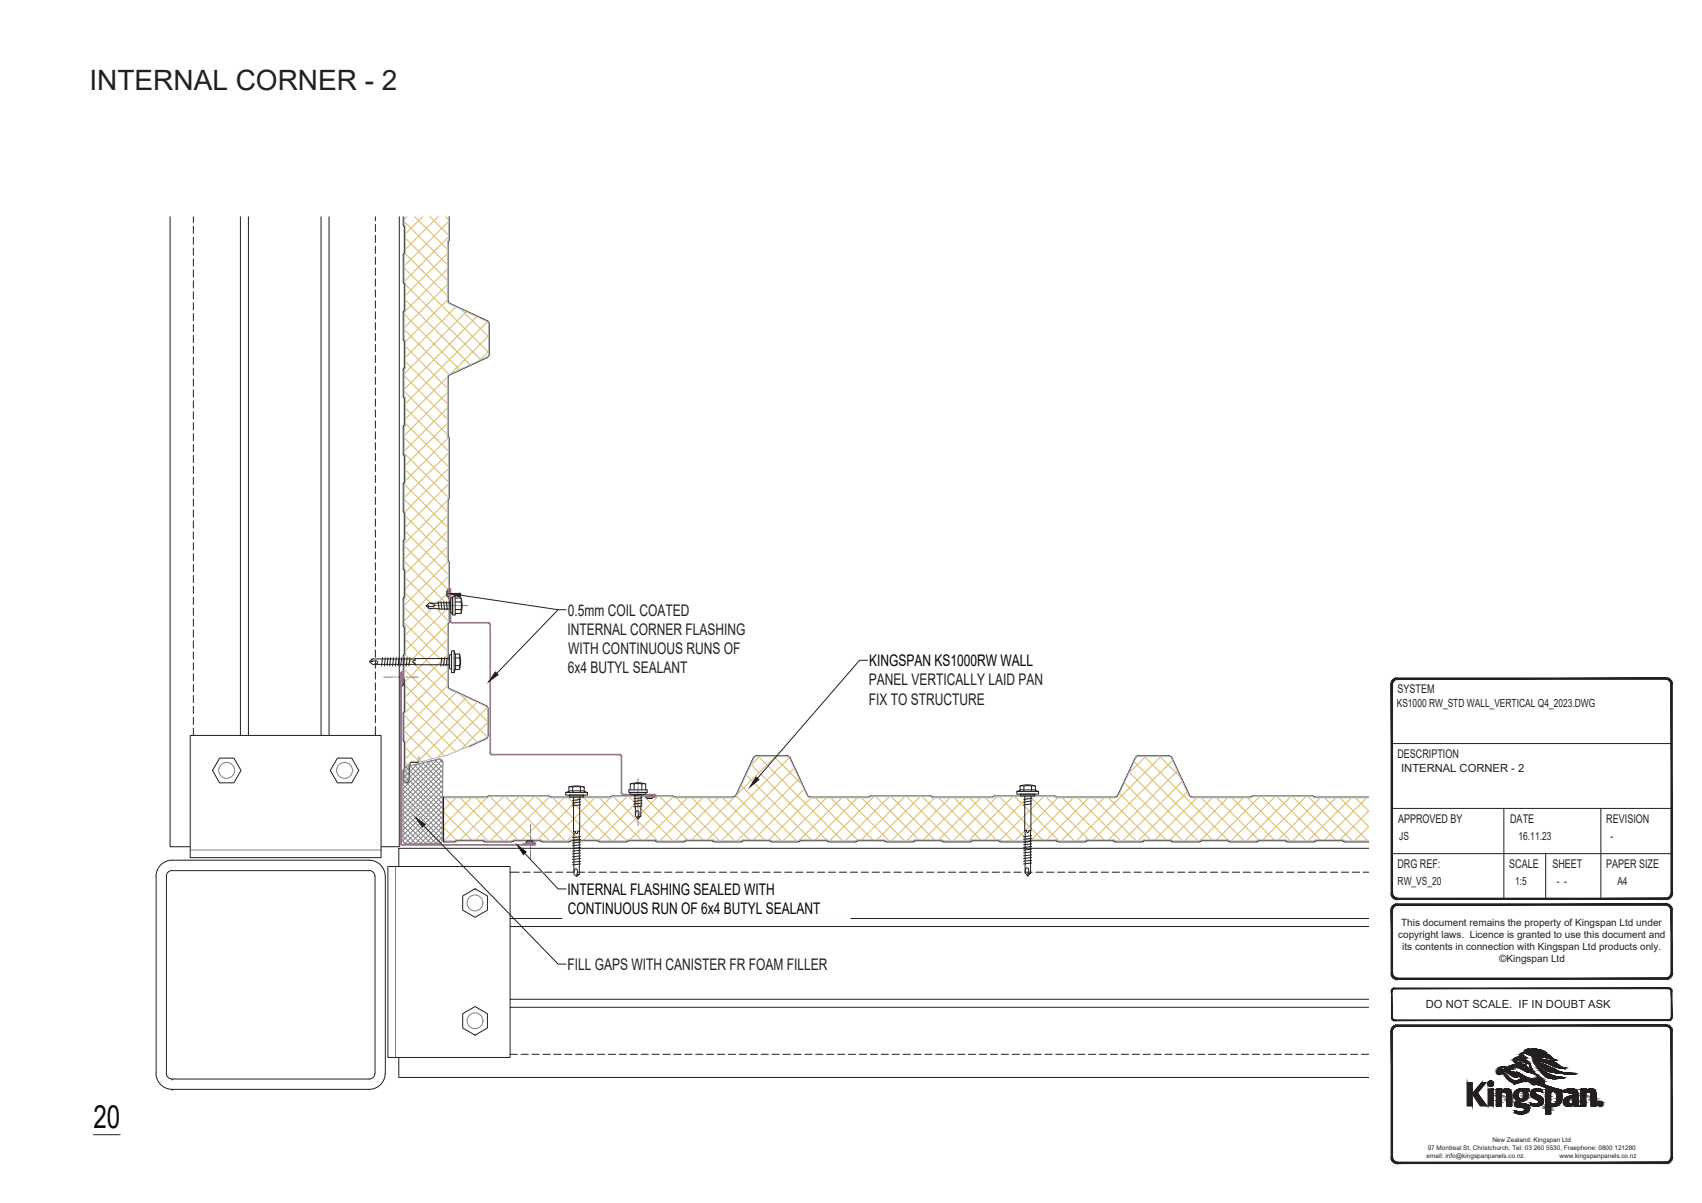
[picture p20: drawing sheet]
<svg xmlns="http://www.w3.org/2000/svg" width="297mm" height="210mm" viewBox="0 0 297 210" stroke-linecap="round" stroke-linejoin="round" font-family="sans-serif">
<defs><g id="words">
<text font-size="5.6" fill="#040503" x="16.3" y="196.9">20</text>
<text font-size="4.9" fill="#231f20" x="15.6" y="15.8">INTERNAL CORNER - 2</text>
<g font-size="2.8" fill="#231f20">
<text x="99.1" y="107.4">0.5mm COIL COATED</text>
<text x="99" y="110.8">INTERNAL CORNER FLASHING</text>
<text x="99.1" y="117.6">6x4 BUTYL SEALANT</text>
<text x="99.2" y="114.2">WITH CONTINUOUS RUNS OF</text>
<text x="151.6" y="119.6">PANEL VERTICALLY LAID PAN</text>
<text x="151.6" y="123">FIX TO STRUCTURE</text>
<text x="99" y="169.3">FILL GAPS WITH CANISTER FR FOAM FILLER</text>
</g>
<g font-size="2.8" fill="#040503">
<text x="151.7" y="116.3">KINGSPAN KS1000RW WALL</text>
<text x="99" y="156.2">INTERNAL FLASHING SEALED WITH</text>
<text x="99.1" y="159.5">CONTINUOUS RUN OF 6x4 BUTYL SEALANT</text>
</g>
<g font-size="2.1" fill="#231f20">
<text x="243.9" y="121">SYSTEM</text>
<text x="243.9" y="132.3">DESCRIPTION</text>
<text x="244" y="143.6">APPROVED BY</text>
<text x="263.6" y="143.6">DATE</text>
<text x="280.3" y="143.6">REVISION</text>
<text x="243.9" y="151.5">DRG REF:</text>
<text x="263.4" y="151.5">SCALE</text>
<text x="270.9" y="151.5">SHEET</text>
<text x="280.3" y="151.5">PAPER SIZE</text>
</g>
<g font-size="2" fill="#231f20">
<text x="243.8" y="123.5">KS1000 RW_STD WALL_VERTICAL Q4_2023.DWG</text>
<text x="244.5" y="134.8">INTERNAL CORNER - 2</text>
<text x="244.2" y="146.6">JS</text>
<text x="265" y="146.6">16.11.23</text>
<text x="281.1" y="146.6">-</text>
<text x="243.9" y="154.5">RW_VS_20</text>
<text x="264.4" y="154.5">1:5</text>
<text x="271.7" y="154.5">- -</text>
<text x="282.3" y="154.5">A4</text>
<text x="248.8" y="176">DO NOT SCALE. IF IN DOUBT ASK</text>
</g>
<g font-size="1.7" fill="#231f20">
<text x="244.5" y="161.7">This document remains the property of Kingspan Ltd under</text>
<text x="244" y="163.8">copyright laws. Licence is granted to use this document and</text>
<text x="244.7" y="165.8">its contents in connection with Kingspan Ltd products only.</text>
<text x="261.7" y="167.9">©Kingspan Ltd</text>
</g>
<g font-size="1.1" fill="#231f20">
<text x="249" y="202.1">email: info@kingspanpanels.co.nz.</text>
<text x="249.2" y="200.7">97 Montreal St, Christchurch, Tel: 03 260 5530, Freephone: 0800 121280</text>
<text x="260.4" y="199.4">New Zealand: Kingspan Ltd</text>
<text x="272.2" y="202.1">www.kingspanpanels.co.nz</text>
</g>
</g></defs>
<g fill="none" stroke="#231f20" stroke-width=".17">
<path d="M29.7 37.8v110h3.5M33.7 37.8v1M33.7 39.5v1.3M42 37.8v90.6M43.4 37.8v90.6M56 37.8v90.6M57.4 37.8v90.6M65.5 37.8v.7M65.5 39.2v1.2M69.7 37.8v110h-3.2M33.7 41.4v1.3M33.7 43.3v1.3"/>
<path d="M33.7 45.2v1.3M33.7 47.1v1.3M33.7 49v1.3M33.7 50.9v1.3M33.7 52.8v1.3M33.7 54.7v1.3M33.7 56.6v1.3M33.7 58.5v1.3M65.5 41.1v1.2M65.5 43v1.2M65.5 44.9v1.3M65.5 46.8v1.3"/>
<path d="M65.5 48.7v1.3M65.5 50.6v1.3M65.5 52.5v1.3M65.5 54.4v1.3M65.5 56.3v1.3M65.5 58.2v1.3M33.7 60.4v1.3M33.7 62.3v1.3M33.7 64.2v1.3M33.7 66.1v1.3M33.7 68.1v1.2M33.7 70v1.2"/>
<path d="M33.7 71.9v1.2M33.7 73.8v1.2M33.7 75.7v1.2M33.7 77.6v1.2M33.7 79.5v1.3M65.5 60.1v1.3M65.5 62v1.3M65.5 63.9v1.3M65.5 65.8v1.3M65.5 67.7v1.3M65.5 69.6v1.3M65.5 71.5v1.3"/>
<path d="M65.5 73.5v1.2M65.5 75.4v1.2M65.5 77.3v1.2M65.5 79.2v1.2M33.7 81.4v1.3M33.7 83.3v1.3M33.7 85.2v1.3M33.7 87.1v1.3M33.7 89v1.3M33.7 90.9v1.3M33.7 92.8v1.3M33.7 94.7v1.3"/>
<path d="M33.7 96.6v1.3M33.7 98.5v1.3M65.5 81.1v1.2M65.5 83v1.2M65.5 84.9v1.2M65.5 86.8v1.3M65.5 88.7v1.3M65.5 90.6v1.3M65.5 92.5v1.3M65.5 94.4v1.3M65.5 96.3v1.3M65.5 98.2v1.3"/>
<path d="M33.7 100.4v1.3M33.7 102.3v1.3M33.7 104.2v1.3M33.7 106.1v1.3M33.7 108.1v1.2M33.7 110v1.2M33.7 111.9v1.2M33.7 113.8v1.2M33.7 115.7v1.2M33.7 117.6v1.2M33.7 119.5v1.3M64.9 115.5l.7-.2 .3 .3a.48 .48 0 0 1-.6 .4"/>
<path d="M64.9 115v.5h-.4M65.5 100.1v1.3M65.5 102v1.3M65.5 103.9v1.3M65.5 105.8v1.3M65.5 107.7v1.3M65.5 109.6v1.3M65.5 111.5v1.3M65.5 113.4v1.3M65.5 115.4v1.2M65.5 117.3v1.2M65.5 119.2v1.3"/>
<path d="M66.8 114.8l-.2 1.4M67.2 114.8l-.1 1.4M67.7 114.8l-.2 1.4M68.2 114.8l-.2 1.4M68.7 114.8l-.2 1.4M69.2 114.8l-.2 1.4M69.6 114.8l-.1 1.4M70 118.5a.31 .31 0 0 1 .3-.1 .31 .31 0 0 1 .3 .3v.6a.3 .3 0 0 1-.3 .3 .3 .3 0 0 1-.3-.3zM70.1 114.8l-.2 1.4M70.3 119.6h.1M70.3 118.4h.1M70.6 114.8l-.2 1.4"/>
<path d="M71.1 114.8l-.2 1.4M71.5 114.8l-.1 1.4M72.2 115.7h.3v.3M72.5 115v.2l-.4 .3 .1 .2M74.4 105.7h.4v.5M75.2 105.3l.5 .1 .1 .3-.3 .2-.7-.1M76.5 105l.1 1.4M76.5 105.2h2.2M76.5 105.3h-1.6l-.5 .4 .5 .5h1.7M76.6 106.3h2.1M77 105l.1 1.4M77.1 114.8l-.2 1.4"/>
<path d="M77.4 105l.2 1.4M77.6 114.8l-.2 1.4M77.9 105l.2 1.4M78 103.3a.31 .31 0 0 1 .3-.3 .31 .31 0 0 1 .3 .3v.6a.31 .31 0 0 1-.3 .3 .31 .31 0 0 1-.3-.3M78 103.3v.6M78 114.8l-.1 1.4M78.3 104.2h.1M78.3 103h.1M78.4 105l.2 1.5M78.5 114.3l.3-.1v2.6l-.3-.1zM78.5 115h-13.5l-.5 .5 .5 .5h13.5M79 104.5v-.4h.4v3.2h-.4v-3l-.3 .1v.1v2.4l.3 .2"/>
<path d="M79.2 113.6v3.8l.2-.5M79.2 113.6l.2 .6M79.2 113.6h-.4v.7v3.1h.4M79.4 114.2v.6M79.4 114.8v1.4M79.4 116.9h.8M79.4 114.8h.8v1.4M79.4 114.2h.8M79.4 104.4h1.1M79.4 106.4h1.1M79.4 105.1h1.1M80.2 114.2v.6"/>
<path d="M80.2 114.1l.2 1.4-.2 1.3v-.6M80.2 116.2h-.8v.6M80.4 104.4v.7M80.4 106.4v.7M80.4 104.4l.3 1.3-.3 1.4h-1M80.5 105v1.4M33.2 128.4h33.3v21.3h-33.3zM33.7 121.4v1.3M33.7 123.3v1.3M33.7 125.2v1.3M33.7 127.1v1.3M38.3 132.3h2.5l1.3 2.2-1.3 2.1h-2.5l-1.2-2.1z"/>
<path d="M58.9 132.3h2.5l1.2 2.2-1.2 2.1h-2.5l-1.3-2.1zM65.5 121.1v1.3M65.5 123v1.3M65.5 124.9v1.3M65.5 126.8v1.6M99.3 137.4l1.3-.2 1.4 .2M99.4 138.8h2.5l-.1 .3h-2.4zM99.9 137.4h1.4M99.9 137.4v.7M100 137.4l-.5-.1-.2 .1v.7l-.6 .2h3.8M100.1 139.1l.1 13.5 .4 .5 .5-.5 .1-13.5M101.3 138.1h-2"/>
<path d="M101.3 138.1h.7M101.3 139.5l-1.4 .2M101.3 140l-1.4 .2M102 137.4v.7l.5 .2M102 137.4h-.7v.7M102.5 138.3v.5h-.6h-3.2v-.5M110.1 138.3h-.4v-.4h3.2v.4h-3l.2 .4h2.4l.2-.4M110.7 136.9h-.7v1M110.7 136.9v1M110.8 138.7v2.1M111.9 138.7v2M112 136.8h-1.3"/>
<path d="M112.1 139.7l-1.5 .2M112.1 139.2l-1.5 .2M112.1 138.7l-1.5 .2M112.7 136.9h-.7v1M112.7 136.8l-1.4-.2-1.3 .2M112.7 136.9v1M112.8 139.1h.1M113.7 138.8a.31 .31 0 0 1 .3 .3 .31 .31 0 0 1-.3 .3M113.7 138.8h-.6a.31 .31 0 0 0-.3 .3 .31 .31 0 0 0 .3 .3h.6M114 139.1h.1M177.5 138.1v.5h3.8v-.5M178 137.2l1.3-.2 1.4 .2h-.7"/>
<path d="M178 137.9l1.3-.1 1.4 .1M178 137.2v.8l-.5 .1h3.8M178.1 138.6h2.5v.4h-2.4zM178.7 137.2v.8M178.8 139l.1 13.4 .5 .5 .5-.5v-13.4M180 137.2h-2M180 137.2v.8M180.1 139.4l-1.4 .1M180.1 139.8l-1.5 .2M180.7 137.2v.8l.6 .1M27.3 153v34.4M29 153v34.4"/>
<path d="M30 150.1a2.8 2.8 0 0 0-2.8 2.8M30 151.9a1.01 1.01 0 0 0-1 1M30 150.1h34.4a2.84 2.84 0 0 1 2.8 2.9v34.3a2.8 2.8 0 0 1-2.8 2.8h-34.4M30 152l34.4-.1a1.04 1.04 0 0 1 1.1 1.1l-.1 34.3a1.01 1.01 0 0 1-1 1h-34.4M67.7 151.2h21.3v33.4h-21.3zM80.8 156.4l2.1-1.3 2.2 1.3v2.5l-2.2 1.2-2.1-1.2zM89 152.2h1.6M91.2 152.2h1.3M91.9 147.1h.1M93.1 147.1l-.3-.3h-.8l-.2 .3M93.1 147.1h.1M93.1 147.1l-.3 .3-.8-.1-.2-.2"/>
<path d="M93.2 152.2h1.2M95.1 152.2h1.2M97 152.2h1.2M98.9 152.2h1.2M100.1 145.1h.3l.1 .4h.2l.1-.2M100.2 152.3a.48 .48 0 0 1 .3-.7l.3 .3-.1 .8M100.8 152.2h1.2M101.1 152.6l-.5 .1v.4M101.2 145.1h-.3l-.1 .2M101.3 146.5l-1.4 .2M101.3 147l-1.4 .2M101.3 147.5l-1.4 .1"/>
<path d="M101.3 147.9l-1.4 .2M101.3 148.4l-1.4 .2M101.3 148.9l-1.4 .1M101.3 149.4l-1.4 .2M101.3 149.8l-1.4 .2M101.3 150.3l-1.4 .2M101.3 150.8l-1.4 .2M101.3 146l-1.4 .2M101.3 140.5l-1.4 .2M102.7 152.2h1.2M104.6 152.2h1.3M106.5 152.2h1.3"/>
<path d="M108.4 152.2h1.3M110.3 152.2h1.3M110.9 142.1a.45 .45 0 0 1 .4-.6l.2 .3-.1 .7M111.4 142.5l-.1 .5M111.8 142.5h-.4M111.8 140.7v1.7l-.4 .5-.5-.5v-1.6M112.1 140.7l-1.5 .1M112.1 140.2l-1.5 .1M112.2 152.2h1.3M114.1 152.2h1.3M116 152.2h1.3M117.9 152.2h1.3"/>
<path d="M119.8 152.2h1.3M121.7 152.2h1.3M123.6 152.2h1.3M125.5 152.2h1.3M127.4 152.2h1.3M129.3 152.2h1.3M131.2 152.2h1.3M133.2 152.2h1.2M135.1 152.2h1.2M137 152.2h1.2M138.9 152.2h1.2M140.8 152.2h1.2"/>
<path d="M142.7 152.2h1.2M144.6 152.2h1.2M146.5 152.2h1.3M148.4 152.2h1.3M150.3 152.2h1.3M152.2 152.2h1.3M154.1 152.2h1.3M156 152.2h1.3M157.9 152.2h1.3M159.8 152.2h1.3M161.7 152.2h1.3M163.6 152.2h1.3"/>
<path d="M165.5 152.2h1.3M167.4 152.2h1.3M169.3 152.2h1.3M171.2 152.2h1.3M173.1 152.2h1.3M175.1 152.2h1.2M177 152.2h1.2M178.8 144.9h.3l.1 .3M178.9 152.2h1.2M178.9 152.1a.46 .46 0 0 1 .4-.6 .42 .42 0 0 1 .2 .6l-.1 .4M179.5 145.1l-.2 .2-.1-.2M179.9 152.5h-.5v.4"/>
<path d="M179.9 144.9h-.3l-.1 .3M180 145.9l-1.4 .1M180 146.3l-1.4 .2M180 146.8l-1.4 .2M180 147.3l-1.4 .2M180 147.8l-1.4 .1M180 148.2l-1.4 .2M180 148.7l-1.4 .2M180 149.2l-1.4 .2M180 149.7l-1.4 .1M180 150.2l-1.4 .1M180 150.6l-1.4 .2"/>
<path d="M180.1 140.3l-1.5 .2M180.8 152.2h1.2M182.7 152.2h1.2M184.6 152.2h1.2M186.5 152.2h1.3M188.4 152.2h1.3M190.3 152.2h1.3M192.2 152.2h1.3M194.1 152.2h1.3M196 152.2h1.3M197.9 152.2h1.3M199.8 152.2h1.3"/>
<path d="M201.7 152.2h1.3M203.6 152.2h1.3M205.5 152.2h1.3M207.4 152.2h1.3M209.3 152.2h1.3M211.2 152.2h1.3M213.1 152.2h1.3M215.1 152.2h1.2M217 152.2h1.2M218.9 152.2h1.2M220.8 152.2h1.2M222.7 152.2h1.2"/>
<path d="M224.6 152.2h1.2M226.5 152.2h1.3M228.4 152.2h1.3M230.3 152.2h1.3M232.2 152.2h1.3M234.1 152.2h1.3M236 152.2h1.3M237.9 152.2h1M238.9 148.1h-169.3v3.1M80.8 176.9l2.1-1.2 2.2 1.2v2.5l-2.2 1.3-2.1-1.3zM89 160.3h149.9M89 161.7h149.9"/>
<path d="M89 174.4h149.9M89 175.8h149.9M27.2 187.3a2.8 2.8 0 0 0 2.8 2.8M29 187.3a1.01 1.01 0 0 0 1 1M30 190.1h.1M30 188.3h.1M69.6 184.6v3.5h169.3M89 184h1.3M90.9 184h1.3M92.8 184h1.3M94.7 184h1.3M96.6 184h1.3"/>
<path d="M98.5 184h1.3M100.5 184h1.2M102.4 184h1.2M104.3 184h1.2M106.2 184h1.2M108.1 184h1.2M110 184h1.2M111.9 184h1.3M113.8 184h1.3M115.7 184h1.3M117.6 184h1.3M119.5 184h1.3"/>
<path d="M121.4 184h1.3M123.3 184h1.3M125.2 184h1.3M127.1 184h1.3M129 184h1.3M130.9 184h1.3M132.8 184h1.3M134.7 184h1.3M136.6 184h1.3M138.5 184h1.3M140.5 184h1.2M142.4 184h1.2"/>
<path d="M144.3 184h1.2M146.2 184h1.2M148.1 184h1.2M150 184h1.2M151.9 184h1.3M153.8 184h1.3M155.7 184h1.3M157.6 184h1.3M159.5 184h1.3M161.4 184h1.3M163.3 184h1.3M165.2 184h1.3"/>
<path d="M167.1 184h1.3M169 184h1.3M170.9 184h1.3M172.8 184h1.3M174.7 184h1.3M176.6 184h1.3M178.5 184h1.3M180.5 184h1.2M182.4 184h1.2M184.3 184h1.2M186.2 184h1.2M188.1 184h1.2"/>
<path d="M190 184h1.2M191.9 184h1.2M193.8 184h1.3M195.7 184h1.3M197.6 184h1.3M199.5 184h1.3M201.4 184h1.3M203.3 184h1.3M205.2 184h1.3M207.1 184h1.3M209 184h1.3M210.9 184h1.3"/>
<path d="M212.8 184h1.3M214.7 184h1.3M216.6 184h1.3M218.5 184h1.3M220.4 184h1.3M222.4 184h1.2M224.3 184h1.2M226.2 184h1.2M228.1 184h1.2M230 184h1.2M231.9 184h1.2M233.8 184h1.3"/>
<path d="M235.7 184h1.3M237.6 184h1.3"/>
</g>
<g fill="none" stroke="#231f20" stroke-width=".19">
<path d="M70.4 39.2l.1 .2M70.4 37.8v1.4M70.5 39.4v4.9M78.4 37.8l-.1 4.3M70.4 49.1l.1 .3M70.5 44.3l-.1 .3v4.6M70.5 59.4l.1 .2M70.5 49.4l.1 4.8M70.5 54.3l-.1 .1v4.8l.1 .2M70.5 44.3v.1M70.6 59.6v4.6M70.6 54.2l-.1 .1"/>
<path d="M78.2 42.1v10.6l.3 .2 6.7 3.2 .2 .4v5.4M78.3 42.1h-.1M70.5 79.4h.1M70.5 79.4l.1 .2M70.5 69.4l.1 .2M70.5 74.3l-.1 .3v4.6l.1 .2M70.5 64.3l-.1 .1v4.7l.1 .3M70.6 79.6l-.1 4.7M70.6 69.6l-.1 4.7M70.6 64.1l-.1 .2M78.3 76.3l.1 .2v10.4l-.1 .2M85.4 61.8l-.4 .6-6.5 3.1-.3 .2v10.4l.1 .2"/>
<path d="M70.4 94.6v4.6l.1 .2M70.4 84.6v4.5l.1 .3M70.5 89.4h.1M70.5 99.4v4.9M70.5 89.4v4.9M70.5 94.3l-.1 .3M70.5 84.3l-.1 .3M78.2 87.3v10.4l.1 .2M78.2 87.2v.1M78.3 97.9l.1 .2M78.3 87.1l-.1 .1M78.4 98.1v10.4"/>
<path d="M70.4 109.1l.1 .3M70.5 114.3l-.1 4.9 .1 .2M70.5 104.3l-.1 .3v4.6M70.5 119.4l.1 4.8M70.5 109.4v4.9M70.5 114.3h.1M70.5 104.3h.1M78.3 108.8l-.1 .1v11.1l.3 .2 6.5 3.1 .2 .4v4.7M78.4 108.5l-.1 .2M70.5 129.4l.1 4.7M70.5 134.3l-.1 .3v1.6M70.5 124.3l-.1 .1v4.7l.1 .3"/>
<path d="M70.6 134.1l-.1 .2M70.6 124.1l-.1 .2M71.9 133l-.2 .1-.2 .3-.1 2.8a.5 .5 0 0 1-.5 .4 .5 .5 0 0 1-.5-.5M73.2 132.7l-.2 .3-1.1 .1M81.8 130.2l.1 .1M85.1 139l-.2 .1h-7.5v7.8h1.9l.2-.1M85.2 128.4l-.4 .5-2.9 1.4M85.3 138.9l-.2 .1M85.3 139h10.4M95.7 138.9l.2 .1M95.9 139l.1 .1M106.7 139l-.2 .1h-10.5"/>
<path d="M106.9 138.9l-.2 .1M107 139h10.3M117.3 138.9l.2 .1M117.6 139l.1 .1M128.4 138.8l-.4 .3h-10.3M128.4 138.8l3.2-6.7 .4-.2h5.3l.3 .1 .3 .3 3 6.5 .3 .3h10.4M151.8 139l-.2 .1M152 138.9l-.2 .1M152 139h10.4M162.4 138.9l.2 .1M173.4 139l-.2 .1h-10.4l-.2-.1M173.6 138.9l-.2 .1"/>
<path d="M173.6 139h10.4M184 138.9l.2 .1M184.2 139l.2 .1M218.4 139.1h-10.5l-.3-.3-3.2-6.7-.4-.2h-5.3l-.4 .2-.2 .2-3 6.5-.3 .3h-10.4M218.5 139l-.1 .1M218.7 138.9l-.3 .1M218.7 139h10.4M229.1 138.9l.2 .1M229.3 139l.2 .1h9.4M84.4 146.8l-4.7-.1-.2 .1M84.5 146.8l4.8 .1M89.5 146.8l-.2 .1"/>
<path d="M94.3 146.7l.1 .1M94.3 146.7h-4.6l-.2 .1M94.4 146.8h.1M94.5 146.8l.2 .1h4.6l.2-.1M104.3 146.7l.2 .1M104.3 146.7h-4.6l-.2 .1M104.5 146.8l.2 .1h4.6l.2-.1M109.5 146.8l.2-.1h4.6l.2 .1M114.5 146.8l.2 .1h4.6M119.5 146.8l-.2 .1M119.5 146.8l.2-.1h4.6l.2 .1M124.5 146.8l.2 .1"/>
<path d="M129.5 146.8l-.2 .1h-4.6M129.5 146.8l.2-.1h4.6l.2 .1M134.5 146.8l.2 .1M139.5 146.8l-.2 .1h-4.6M144.4 146.8l-4.7-.1-.2 .1M144.5 146.8h.1M144.5 146.8l.2 .1 4.6 .1 .2-.2M149.7 146.7l-.2 .1M149.7 146.7l4.7 .1M159.5 146.8l-.2 .2-4.8-.2M159.6 146.8h-.1M159.7 146.7l-.1 .1"/>
<path d="M159.7 146.7h4.6l.2 .1M164.5 146.8l.2 .1 4.6 .1 .2-.2M169.6 146.8h-.1M174.3 146.7l.2 .1M174.3 146.7l-4.7 .1M174.5 146.8l.2 .1 4.6 .1M179.6 146.8h-.1M184.4 146.8l-4.7-.1-.4 .2M184.5 146.8l4.8 .2M189.5 146.8l-.2 .1M189.5 146.8l.2-.1h4.6l.2 .1M194.5 146.8l.2 .1 4.6 .1 .2-.2"/>
<path d="M204.3 146.7l.1 .1M204.3 146.7h-4.6l-.2 .1M204.4 146.8h.1M204.5 146.8l.2 .1 4.6 .1 .2-.2M209.7 146.7l-.2 .1M209.7 146.7l4.7 .1M214.4 146.8h.1M214.5 146.8l.2 .1 4.6 .1 .2-.2M219.6 146.8h-.1M219.7 146.7l-.1 .1M219.7 146.7h4.6l.2 .1M224.5 146.8l.2 .1 4.6 .1 .2-.2"/>
<path d="M229.5 146.8l.2-.1h4.6l.2 .1M234.5 146.8l.2 .1M234.7 146.9h4.2"/>
</g>
<g fill="none" stroke="#dcc06c" stroke-width=".19">
<path d="M70.6 38.7l7.5 7.5M71 37.8l-.4 .5M72.4 37.8l5.7 5.7M73.7 37.8l-3 3M75.1 37.8l3.2 3.2M76.4 37.8l-5.7 5.7M77.8 37.8l.5 .5M78.3 38.7l-7.7 7.7M70.6 57.5l7.8 7.9M70.6 54.8l9.6 9.7M70.6 46.8l14.7 14.7M70.7 44.3l7.4 7.3"/>
<path d="M70.7 52.4l11.4 11.3M70.7 49.7l13.2 13.1M70.7 41.6l7.4 7.3M78.1 44.3l-7.4 7.3M78.1 47l-7.4 7.3M78.1 49.6l-7.5 7.6M78.1 52.3l-7.4 7.4M78.3 41.4l-7.7 7.7M79.6 53.6l-8.9 8.8M80.4 54l4.9 4.8M81.4 54.4l-10.8 10.9M83.2 55.3l-12.6 12.7"/>
<path d="M85.1 56.1l-14.4 14.4M85.3 58.6l-6.7 6.7M70.6 79.1l7.7 7.7M70.6 76.4l7.7 7.7M70.6 68.3l7.5 7.6M70.6 65.6l7.5 7.6M70.7 73.9l7.6 7.6M70.7 71.2l7.6 7.5M70.7 63.1l7.4 7.4M70.7 60.4l7.4 7.4M78.1 65.8l-7.4 7.4M78.1 68.5l-7.5 7.6"/>
<path d="M78.1 71.2l-7.5 7.5M78.1 73.9l-7.4 7.3M78.2 76.4l-7.5 7.5M78.3 79.1l-7.7 7.7M85.3 61.3l-1.6 1.6M70.6 98l7.7 7.7M70.6 95.2l7.7 7.8M70.6 87.2l7.5 7.5M70.6 84.5l7.5 7.5M70.7 92.8l7.6 7.5M70.7 90.1l7.4 7.3M70.7 82l7.4 7.3"/>
<path d="M78.1 87.4l-7.5 7.5M78.1 90.1l-7.5 7.5M78.1 92.8l-7.4 7.3M78.1 95.4l-7.4 7.4M78.2 98l-7.6 7.7M78.3 81.8l-7.6 7.6M78.3 84.5l-7.6 7.5M70.6 116.8l12.7 12.7M70.6 108.7l7.5 7.6M70.6 106l7.5 7.6M70.7 114.3l14.3 14.3M70.7 119.7l10.7 10.7"/>
<path d="M70.7 111.6l7.4 7.4M70.7 103.5l7.4 7.4M70.7 100.8l7.6 7.6M78.1 108.9l-7.5 7.6M78.1 111.6l-7.5 7.5M78.1 114.3l-7.4 7.3M78.1 117l-7.5 7.5M78.1 119.7l-7.5 7.5M78.3 100.6l-7.7 7.8M78.3 103.3l-7.6 7.6M78.3 106l-7.6 7.6M70.6 135.7l.6 .6"/>
<path d="M70.6 127.6l4.8 4.9M70.6 124.9l7 7M70.7 133.2l.7 .6M70.7 130.5l2.3 2.2M70.7 122.4l8.8 8.8M71.3 134.5l-.7 .8M77.6 139.2l7.6 7.6M79.6 139.2l-2.2 2.2M79.6 120.9l-8.9 8.8M80.3 121.2l4.8 4.8M80.3 139.2l7.6 7.6M81.4 121.7l-10.7 10.7"/>
<path d="M82.3 139.2l-4.9 4.9M83 139.2l7.4 7.4M83.3 122.6l-10.1 10.1M85 139.2l-7.6 7.6M85 123.5l-8.7 8.7M85.1 126.2l-4.7 4.7M85.5 139l7.5 7.6M87.9 139l-7.6 7.6M88.2 139l7.7 7.8M90.6 139l-7.6 7.6M90.9 139l7.7 7.8M93.3 139l-7.8 7.8"/>
<path d="M93.6 139l7.5 7.6M95.9 139.1l-7.7 7.7M96.5 139.2l7.3 7.4M98.4 139.2l-7.3 7.4M99.2 139.2l7.5 7.6M101.1 139.2l-7.3 7.4M101.9 139.2l7.5 7.6M103.8 139.2l-7.5 7.6M104.6 139.2l7.3 7.4M106.5 139.2l-7.5 7.6M107.1 139l7.7 7.8M109.4 139l-7.5 7.6"/>
<path d="M109.7 139l7.8 7.8M112.1 139l-7.6 7.7M112.4 139l7.6 7.6M114.8 139l-7.7 7.8M115.1 139l7.6 7.6M117.5 139.1l-7.5 7.5M118 139.2l7.6 7.6M120 139.2l-7.4 7.4M120.7 139.2l7.6 7.6M122.7 139.2l-7.6 7.6M123.4 139.2l7.4 7.4M125.4 139.2l-7.6 7.6"/>
<path d="M126.1 139.2l7.3 7.4M128.1 139.2l-7.4 7.4M128.5 138.9l7.8 7.9M129.4 137.1l9.6 9.7M130.2 135.3l11.3 11.3M131.1 133.4l13.1 13.2M132.4 132.1l14.7 14.7M132.6 132.1l-1.6 1.6M135.1 132.1l4.8 4.8M135.3 132.1l-6.7 6.6M137.7 132.3l-14.3 14.3M138.6 134.1l-12.7 12.7"/>
<path d="M139.5 135.9l-10.9 10.9M140.3 137.8l-8.8 8.8M141.6 139.2l-7.4 7.4M142.3 139.2l7.3 7.4M144.2 139.2l-7.5 7.6M145 139.2l7.3 7.4M146.9 139.2l-7.4 7.4M147.7 139.2l7.5 7.6M149.6 139.2l-7.3 7.4M150.4 139.2l7.5 7.6M152.5 139l-7.7 7.8M152.9 139l7.5 7.6"/>
<path d="M155.2 139l-7.7 7.8M155.5 139l7.6 7.6M157.9 139l-7.5 7.6M158.2 139l7.8 7.8M160.6 139l-7.5 7.6M160.9 139l7.8 7.8M163.1 139.2l-7.6 7.6M163.8 139.2l7.4 7.4M165.8 139.2l-7.5 7.6M166.5 139.2l7.3 7.4M168.5 139.2l-7.3 7.4M169.2 139.2l7.5 7.6"/>
<path d="M171.2 139.2l-7.4 7.4M171.9 139.2l7.5 7.5M174.1 139l-7.8 7.8M174.4 139l7.5 7.6M176.8 139l-7.8 7.8M177.1 139l7.7 7.8M179.5 139l-7.6 7.6M179.8 139l7.7 7.8M182.1 139l-7.6 7.7M182.5 139l7.5 7.6M184.6 139.2l-7.5 7.6M185.4 139.2l7.3 7.4"/>
<path d="M187.3 139.2l-7.3 7.4M188.1 139.2l7.5 7.6M190 139.2l-7.3 7.4M190.8 139.2l7.5 7.6M192.7 139.2l-7.5 7.6M193.4 139.2l7.4 7.4M195.4 138.5l8.1 8.1M196.2 136.6l10.2 10.2M197.1 134.8l12 12M197.9 133l13.7 13.6M199.7 132.1l14.6 14.5M199.9 132.1l-2.9 2.9"/>
<path d="M202.4 132.1l3.6 3.5M202.6 132.1l-14.7 14.7M204.6 132.7l-13.8 13.9M205.5 134.6l-12 12M206.3 136.4l-10.3 10.4M207.2 138.2l-8.5 8.6M208.9 139.2l-7.3 7.4M209.6 139.2l7.5 7.6M211.6 139.2l-7.4 7.4M212.3 139.2l7.3 7.4M214.3 139.2l-7.6 7.6M215 139.2l7.4 7.4"/>
<path d="M217 139.2l-7.4 7.4M217.7 139.2l7.5 7.6M219.9 139l-7.6 7.6M220.2 139l7.7 7.8M222.6 139l-7.8 7.8M222.9 139l7.5 7.6M225.3 139l-7.8 7.8M225.6 139l7.5 7.6M227.9 139l-7.5 7.6M228.3 139l7.7 7.8M230.4 139.2l-7.3 7.4M231.2 139.2l7.5 7.6"/>
<path d="M233.1 139.2l-7.5 7.6M233.9 139.2l5 5.1M235.8 139.2l-7.5 7.6M236.6 139.2l2.3 2.4M238.5 139.2l-7.3 7.4M77.4 144.4l2.2 2.2M77.4 141.7l4.9 4.9M238.9 144.2l-2.5 2.6M238.9 141.5l-5 5.1"/>
</g>
<g fill="none" stroke="#bababa" stroke-width=".19">
<path d="M70.5 39.2l.1 .1M70.6 37.8v1.4M70.6 39.3l.1 .3v4.6l-.2 .4 .1 4.6M78.3 37.8v4.1l-.1 .2M70.5 49.1l.1 .2M70.6 49.3l.1 .3v4.6M70.7 59.6v4.6M70.7 54.2l-.2 .4v4.6l.2 .4M78.1 52.5l.3 .5 6.6 3.1M78.1 42.3v10.2M78.2 42l-.1 .3M85 56.1l.3 .4"/>
<path d="M85.3 56.5v5.4M70.6 74.4l-.1 4.8 .1 .1M70.6 69.3h.1M70.6 79.3l.1 .3M70.6 69.3l.1 .3M70.7 79.6v4.5l-.2 .5M70.7 69.6v4.6l-.1 .3M70.7 64.1l-.2 .5 .1 4.7M78.1 76.1l.1 .2M78.1 65.9v10.2M78.2 76.3l.1 .2-.1 10.6M85.3 61.8l-.3 .5-6.6 3.1-.3 .4"/>
<path d="M70.6 94.6l-.1 4.6 .2 .4v4.6l-.2 .4 .1 4.6M70.6 84.6l-.1 4.5 .2 .5v4.5l-.2 .5M78.1 97.7l.1 .2M78.1 87.3v10.4M78.2 87.1l-.1 .2M78.2 97.9l.1 .2M78.2 87.1h.1M78.3 98.1v10.4M70.5 109.1l.1 .2M70.6 119.3h.1M70.6 109.3h.1M70.6 119.3l.1 .3v4.6"/>
<path d="M70.6 109.3l.1 .3v4.5l-.2 .5 .1 4.7M78.1 119.8l.3 .5M78.1 108.9v10.9M78.2 108.7l-.1 .2M78.3 108.5l-.1 .2M70.5 136.1a.35 .35 0 0 0 .4 .4 .35 .35 0 0 0 .3-.3M70.6 134.4v1.8M70.6 124.5v4.8M70.6 129.3l.1 .3v4.5M70.7 134.1l-.1 .4M70.7 124.1l-.1 .4M71.9 132.9h-.3l-.2 .5-.2 2.8"/>
<path d="M73 132.7l-.2 .2h-.9M78.4 120.3l6.5 3.1 .2 .3v4.7M85.1 128.4l-.3 .4-2.9 1.4a28.7 28.7 0 0 1-8.6 2.8l-.1-.2v-.7h-.2v.6M85.1 139.2h-.2h-7.5M95.9 139.1l-10.6-.1-.1 .2M95.9 139.1v.1M95.9 139.2h.2h10.4h.3M117.5 139.1l-10.6-.1-.1 .2M117.5 139.1v.1M117.5 139.2h.2M128.5 138.9l-.5 .3h-10.3M131.6 132.3l-3.1 6.7"/>
<path d="M132 132l-.4 .3M132 132.1h5.3M137.3 132l.5 .3 3.1 6.6 .3 .3h10.4M151.8 139.2h-.2M151.9 139.1l10.5-.1 .2 .2M151.9 139.1l-.1 .1M162.6 139.2h.2h10.4h.2M173.4 139.2l.2-.2h10.4l.2 .2M184.2 139.2h.2M198.7 132l-.5 .3-3 6.6-.4 .3h-10.4M198.7 132.1h5.3M204 132l.4 .3"/>
<path d="M204.4 132.3l3.1 6.6 .3 .3h10.4h.3M218.5 139.2l.2-.2h10.4l.2 .2M229.2 139.2h.3h9.4M79.5 146.7l-2.1 .1M79.7 146.6l-.2 .1M79.7 146.6h4.6M84.3 146.6l.4 .2 4.7-.1M89.5 146.7h-.1M89.7 146.6l-.2 .1M89.7 146.6h4.6M94.3 146.6l.3 .1M99.7 146.6l-.4 .2-4.7-.1"/>
<path d="M99.7 146.6h4.6M104.3 146.6l.3 .1M109.4 146.7h-4.8M109.7 146.6l-.3 .1M109.7 146.6h4.6M114.3 146.6l.3 .1M114.6 146.7l4.7 .1M119.7 146.6l-.4 .2M119.7 146.6h4.6M124.3 146.6l.4 .2M129.7 146.6l-.4 .2h-4.6M129.7 146.6h4.6"/>
<path d="M134.3 146.6l.4 .2M139.7 146.6l-.4 .2h-4.6M139.7 146.6h4.6M144.3 146.6l.4 .2 4.7-.1M149.5 146.7h-.1M149.7 146.6l-.3 .1M149.7 146.6h4.6M154.3 146.6l.3 .1M159.5 146.7h-4.9M159.7 146.6l-.3 .1M159.7 146.6h4.6M164.3 146.6l.4 .2h4.6l.4-.2"/>
<path d="M169.7 146.6h4.6M174.3 146.6l.2 .1M174.5 146.7l4.8 .1M179.7 146.6l-.4 .2M179.7 146.6h4.6M184.3 146.6l.4 .2h4.6M189.4 146.7l-.1 .1M189.7 146.6l-.3 .1M189.7 146.6h4.6M194.3 146.6l.4 .2h4.6l.4-.2M199.7 146.6h4.6M204.3 146.6l.4 .2 4.7-.1"/>
<path d="M209.5 146.7h-.1M209.7 146.6l-.3 .1M209.7 146.6h4.6M214.3 146.6l.4 .2 4.7-.1M219.5 146.7h-.1M219.7 146.6l-.3 .1M219.7 146.6h4.6M224.3 146.6l.3 .1M229.7 146.6l-.4 .2-4.7-.1M229.7 146.6h4.6M234.3 146.6l.4 .2M234.7 146.8h4.2"/>
</g>
<g fill="none" stroke="#808180" stroke-width=".17">
<path d="M67 118.2h1.6M68.8 118.2h.3M69.3 118.2h1.3M70.1 118.4l-.1 .2M70.4 118.4l-.4 .5M70.5 118.6l-.5 .5M70.6 119.4l-.3 .2M70.6 119.1l-.5 .4M70.6 118.8l-.6 .6M70.9 118.2h.2M71.4 118.2h1.6M75.7 105.7h1.6"/>
<path d="M77.5 105.7h.3M78 103.9l.2 .3M78 103.7l.5 .4M78 103.4l.6 .6M78 105.7h1.3M78 103.2l.6 .5M78.1 103l.5 .5M78.4 103l.2 .2M79.5 105.7h.3M80.1 105.7h1.6M70.3 135.1l6.9 6.9M70.3 136l6.9 6.9"/>
<path d="M70.3 136.9l6.9 6.9M70.3 137.8l6.9 6.9M70.3 138.7l6.9 6.9M70.3 139.6l6.9 6.9M70.4 134.4l6.8 6.8M70.8 133.9l6.4 6.4M71.5 133.6l5.7 5.8M71.8 133.6l-1.5 1.4M72.2 133.5l5.1 5M72.9 133.3l-2.6 2.6M73 133.3l4.3 4.3M73.7 133.2l3.6 3.5"/>
<path d="M74.1 133.1l-3.8 3.7M74.4 133l2.9 2.8M75.2 132.8l2.1 2.1M75.2 132.8l-4.9 4.9M75.9 132.6l1.4 1.4M76.4 132.5l-6.1 6.1M76.6 132.5l.7 .6M77.2 132.7l-6.9 6.8M77.2 139.8l-6.9 6.9M77.3 138.9l-7 6.9M77.3 138l-7 6.9M77.3 137.1l-7 6.9"/>
<path d="M77.3 136.2l-7 6.9M77.3 135.2l-7 7M77.3 134.4l-7 6.9M77.3 133.4l-7 7M111.4 135.9v.7M111.4 136.8v.3M111.4 137.3v1.3M111.4 138.9v.2M111.4 139.4v1.2M112.8 139.1l.2 .3M112.8 138.9l.5 .5M113 138.8l.6 .6"/>
<path d="M113.2 138.8l.6 .5M113.5 138.8l.5 .4M113.8 138.8l.2 .2M33.2 148.4h33.3M69 151.2v33.4M70.3 146.7l.2 .4 .4 .2 5.7-.1a.6 .6 0 0 0 .6-.6l.1-13.7-.2-.3-.5-.1-5.4 1.2a1.17 1.17 0 0 0-.9 1.2v11.8M70.3 140.5l6.6 6.6M70.3 141.4l5.8 5.8M70.3 142.3l4.9 4.9M70.3 143.2l4.1 4.1M70.3 144.1l3.2 3.2M70.3 145l2.3 2.3"/>
<path d="M70.3 145.9l1.4 1.4M70.3 146.8l.5 .4M77.2 146.1l-1.1 1.1M77.2 145.2l-2 2.1M77.2 144.3l-2.9 3M77.2 143.4l-3.9 3.9M77.2 142.5l-4.7 4.8M77.2 141.6l-5.7 5.7M77.2 140.7l-6.5 6.5M91.9 147.1l.2 .3M91.9 146.9l.5 .5M92.1 146.8l.5 .6"/>
<path d="M92.3 146.8l.6 .6M92.6 143.9v1.6M92.6 145.7v.3M92.6 146.3v1.2M92.6 147.8v.2M92.6 148.3v1.6M92.6 146.8l.4 .4M92.9 146.8l.1 .2M111.4 140.9v.3M111.4 141.4v1.3M111.4 142.9v.3M111.4 143.4v.7"/>
<circle cx="39.6" cy="134.5" r="1.39"/>
<circle cx="60.1" cy="134.5" r="1.39"/>
<circle cx="82.9" cy="157.6" r="1.39"/>
<circle cx="82.9" cy="178.2" r="1.39"/>
</g>
<path d="M70.1 119.5l.3-2-.2-.2-.2 .2v30h23.3l.1-.2-.2-.2-1.9 .2M78.6 102.9l-.2-.2-.2 .2 .3 2M78.6 102.9v5.5l.2 .3h6.4M85.2 108.7l.3 .3M85.6 109v22.4M85.5 131.4l.3 .3M85.9 131.7h22.3M108.1 131.7l.4 .3M108.5 132v6.5l.3 .2h5.5M114.2 138.7l.2 .2-.2 .2-1.9-.2" fill="none" stroke="#b9519f" stroke-width=".3"/>
<path d="M131.9 135.6l.6 .5-1.6 1.3z" fill="#231f20"/>
<path d="M151.4 115.2h-1.4l-17.8 20.6M131.9 135.6l.6 .5-1.6 1.3z" fill="none" stroke="#231f20" stroke-width=".17"/>
<path d="M86.4 117.3l.5 .5-1.6 1.2z" fill="#231f20"/>
<path d="M86.4 117.3l.5 .5-1.6 1.2zM97.4 106.4l-10.7 11.1" fill="none" stroke="#231f20" stroke-width=".17"/>
<path d="M78.4 103.6h2l-.1 .6z" fill="#231f20"/>
<path d="M78.4 103.6h2l-.1 .6zM80.3 103.9l17.1 2.5h1.4" fill="none" stroke="#231f20" stroke-width=".17"/>
<path d="M72.6 142.7l1.6 1.2-.5 .5z" fill="#231f20"/>
<path d="M72.6 142.7l1.6 1.2-.5 .5zM74 144.1l23.4 24.2h1.4" fill="none" stroke="#231f20" stroke-width=".17"/>
<path d="M98.2 153.1v7.5l50.1-7.5zM98.2 160.6l50.1-7.5v7.5z" fill="#fff"/>
<path d="M98.2 153.1h50.1l-50.1 7.5zM98.2 160.6l50.1-7.5v7.5z" fill="none" stroke="#fff" stroke-width=".17"/>
<path d="M90.2 147.5l1.6 1.2-.4 .5z" fill="#040503"/>
<path d="M90.2 147.5l1.6 1.2-.4 .5zM91.6 148.9l5.8 6.3h1.4M262.5 141.1v15.8M16.3 198.1h4.7" fill="none" stroke="#231f20" stroke-width=".17"/>
<path d="M290.8 156.8l.2 .2h-.2zM290.8 156.8l.2 .2v-.3zM291 156.7l.3 .2-.3 .1zM291 156.7l.3 .2-.1-.3zM291.2 156.6l.3 .1-.2 .2zM291.2 156.6l.3 .1-.1-.2zM291.4 156.5h.3l-.2 .2zM291.5 156.3l-.1 .2h.3zM291.5 156.3l.3-.1-.1 .3zM291.6 156.1l-.1 .2 .3-.1zM291.6 156.1l.3-.2-.1 .3zM291.6 155.9v.2l.3-.2z" fill="#231f20"/>
<path d="M290.8 156.8l.2 .2h-.2zM290.8 156.8l.2-.1v.3zM291 156.7l.3 .2-.3 .1zM291 156.7l.2-.1 .1 .3zM291.2 156.6l.3 .1-.2 .2zM291.2 156.6l.2-.1 .1 .2zM291.4 156.5h.3l-.2 .2zM291.5 156.3l.3-.1-.1 .3zM291.5 156.3l.2 .2h-.3zM291.6 156.1l.3-.2-.1 .3zM291.6 156.1l.2 .1-.3 .1zM291.6 155.9h.3l-.3 .2z" fill="none" stroke="#231f20" stroke-width=".17"/>
<path d="M291.6 119.4v36.5h.3zM291.6 119.4h.3v36.5z" fill="#231f20"/>
<path d="M291.6 119.4h.3v36.5zM291.6 119.4l.3 36.5h-.3z" fill="none" stroke="#231f20" stroke-width=".17"/>
<path d="M291.8 119.1l.1 .3h-.3zM291.6 119.2v.2l.2-.3zM291.7 118.9l.1 .2-.2 .1zM291.5 119l.1 .2 .1-.3zM291.5 118.7l.2 .2-.2 .1zM291.4 118.8l.1 .2v-.3zM291.3 118.5l.2 .2-.1 .1zM291.3 118.5l-.1 .2 .2 .1zM291 118.4l.3 .1-.1 .2zM291 118.4v.2l.2 .1zM290.8 118.3l.2 .1v.2zM290.8 118.3v.3h.2z" fill="#231f20"/>
<path d="M290.8 118.3l.2 .1v.2zM290.8 118.3l.2 .3h-.2zM291 118.4l.3 .1-.1 .2zM291 118.4l.2 .3-.2-.1zM291.3 118.5l.2 .2-.1 .1zM291.3 118.5l.1 .3-.2-.1zM291.4 118.8l.1-.1v.3zM291.5 119l.2-.1-.1 .3zM291.5 118.7l.2 .2-.2 .1zM291.6 119.2l.2-.1-.2 .3zM291.7 118.9l.1 .2-.2 .1zM291.8 119.1l.1 .3h-.3z" fill="none" stroke="#231f20" stroke-width=".17"/>
<path d="M243.9 118.6h46.9v-.3zM243.9 118.3h46.9l-46.9 .3z" fill="#231f20"/>
<path d="M243.9 118.6l46.9-.3v.3zM243.9 118.3h46.9l-46.9 .3z" fill="none" stroke="#231f20" stroke-width=".17"/>
<path d="M243.6 118.4l.3-.1v.3zM243.6 118.4l.1 .2h.2zM243.3 118.5l.3-.1 .1 .2zM243.3 118.5l.2 .2 .2-.1zM243.1 118.7l.2-.2 .2 .2zM243.1 118.7l.2 .1 .2-.1zM243.1 118.7l.2 .1-.4 .1zM242.9 118.9l.2 .1 .2-.2zM242.9 118.9l.2 .1-.3 .1zM242.8 119.1l.3 .1v-.2zM242.8 119.1l.3 .1-.3 .2zM242.8 119.4h.2l.1-.2z" fill="#231f20"/>
<path d="M242.8 119.4l.3-.2-.1 .2zM242.8 119.1l.3-.1v.2zM242.8 119.1l.3 .1-.3 .2zM242.9 118.9l.2 .1-.3 .1zM242.9 118.9l.4-.1-.2 .2zM243.1 118.7l.2 .1-.4 .1zM243.1 118.7h.4l-.2 .1zM243.1 118.7l.2-.2 .2 .2zM243.3 118.5l.4 .1-.2 .1zM243.3 118.5l.3-.1 .1 .2zM243.6 118.4l.3-.1v.3zM243.6 118.4l.3 .2h-.2z" fill="none" stroke="#231f20" stroke-width=".17"/>
<path d="M242.8 119.4l.2 36.5v-36.5zM242.8 119.4l.2 36.5h-.2z" fill="#231f20"/>
<path d="M242.8 119.4h.2v36.5zM242.8 119.4l.2 36.5h-.2z" fill="none" stroke="#231f20" stroke-width=".17"/>
<path d="M242.8 155.9h.2l-.2 .3zM243 155.9l-.2 .3 .3-.1zM242.8 156.2l.3-.1-.2 .4zM243.1 156.1l-.2 .4 .2-.2zM242.9 156.5l.2-.2v.4zM243.1 156.3v.4l.2-.2zM243.1 156.7l.2-.2v.4zM243.3 156.5v.4l.2-.3zM243.5 156.6l.1 .4-.3-.1zM243.5 156.6l.1 .4 .1-.3zM243.7 156.7l.2 .3h-.3zM243.7 156.7l.2 .3v-.2z" fill="#231f20"/>
<path d="M242.8 155.9h.2l-.2 .3zM242.8 156.2l.3-.1-.2 .4zM242.9 156.5l.2-.2v.4zM243 155.9l.1 .2-.3 .1zM243.1 156.1v.2l-.2 .2zM243.1 156.7l.2-.2v.4zM243.1 156.3l.2 .2-.2 .2zM243.3 156.5l.2 .1-.2 .3zM243.5 156.6l.2 .1-.1 .3zM243.5 156.6l.1 .4-.3-.1zM243.7 156.7l.2 .1v.2zM243.7 156.7l.2 .3h-.3z" fill="none" stroke="#231f20" stroke-width=".17"/>
<path d="M243.9 156.8v.2l46.9-.2zM243.9 157l46.9-.2v.2z" fill="#231f20"/>
<path d="M242.9 129.8h48.8M242.9 149h48.8M242.9 141.1h48.8M243.8 157.9l2 .1M243.9 156.8h46.9l-46.9 .2zM243.9 157l46.9-.2v.2zM269.8 149v7.9M279.4 141.1v15.8" fill="none" stroke="#231f20" stroke-width=".17"/>
<path d="M290.8 202.8l.2 .3h-.2zM290.8 202.8l.2 .3v-.3zM291 202.8l.3 .1-.3 .2zM291 202.8l.3 .1-.1-.2zM291.2 202.7l.3 .1-.2 .1zM291.2 202.7l.3 .1-.1-.2zM291.4 202.6l.3-.1-.2 .3zM291.5 202.4l-.1 .2 .3-.1zM291.5 202.4l.3-.1-.1 .2zM291.6 202.2l-.1 .2 .3-.1zM291.6 202.2l.3-.2-.1 .3zM291.6 202v.2l.3-.2z" fill="#231f20"/>
<path d="M290.8 202.8l.2 .3h-.2zM290.8 202.8h.2v.3zM291 202.8l.3 .1-.3 .2zM291 202.8l.2-.1 .1 .2zM291.2 202.7l.3 .1-.2 .1zM291.2 202.7l.2-.1 .1 .2zM291.4 202.6l.3-.1-.2 .3zM291.5 202.4l.3-.1-.1 .2zM291.5 202.4l.2 .1-.3 .1zM291.6 202.2l.3-.2-.1 .3zM291.6 202.2l.2 .1-.3 .1zM291.6 202h.3l-.3 .2z" fill="none" stroke="#231f20" stroke-width=".17"/>
<path d="M291.6 180v22h.3zM291.6 180h.3v22z" fill="#231f20"/>
<path d="M291.6 180h.3v22zM291.6 180l.3 22h-.3z" fill="none" stroke="#231f20" stroke-width=".17"/>
<path d="M291.8 179.7l.1 .3h-.3zM291.6 179.8v.2l.2-.3zM291.7 179.4l.1 .3-.2 .1zM291.5 179.6l.1 .2 .1-.4zM291.5 179.2l.2 .2-.2 .2zM291.5 179.2l-.1 .2 .1 .2zM291.3 179l.2 .2-.1 .2zM291.3 179l-.1 .2 .2 .2zM291 178.9l.3 .1-.1 .2zM291 178.9v.3h.2zM290.8 178.9h.2v.3zM290.8 178.9v.2l.2 .1z" fill="#231f20"/>
<path d="M290.8 178.9h.2v.3zM290.8 178.9l.2 .3-.2-.1zM291 178.9l.3 .1-.1 .2zM291 178.9l.2 .3h-.2zM291.3 179l.2 .2-.1 .2zM291.3 179l.1 .4-.2-.2zM291.4 179.4l.1-.2v.4zM291.5 179.6l.2-.2-.1 .4zM291.5 179.2l.2 .2-.2 .2zM291.6 179.8l.2-.1-.2 .3zM291.7 179.4l.1 .3-.2 .1zM291.8 179.7l.1 .3h-.3z" fill="none" stroke="#231f20" stroke-width=".17"/>
<path d="M243.9 179.1h46.9v-.2zM243.9 178.9h46.9l-46.9 .2z" fill="#231f20"/>
<path d="M243.9 179.1l46.9-.2v.2zM243.9 178.9h46.9l-46.9 .2z" fill="none" stroke="#231f20" stroke-width=".17"/>
<path d="M243.6 178.9h.3v.2zM243.6 178.9l.1 .3 .2-.1zM243.3 179l.3-.1 .1 .3zM243.3 179l.2 .2h.2zM243.1 179.2l.2-.2 .2 .2zM243.1 179.2l.2 .2 .2-.2zM243.1 179.2l.2 .2h-.4zM242.9 179.4l.2 .2 .2-.2zM242.9 179.4l.2 .2-.3 .1zM242.8 179.7l.3 .1v-.2zM242.8 179.7l.3 .1-.3 .2zM242.8 180h.2l.1-.2z" fill="#231f20"/>
<path d="M242.8 180l.3-.2-.1 .2zM242.8 179.7l.3-.1v.2zM242.8 179.7l.3 .1-.3 .2zM242.9 179.4l.2 .2-.3 .1zM242.9 179.4h.4l-.2 .2zM243.1 179.2l.2 .2h-.4zM243.1 179.2h.4l-.2 .2zM243.1 179.2l.2-.2 .2 .2zM243.3 179l.4 .2h-.2zM243.3 179l.3-.1 .1 .3zM243.6 178.9h.3v.2zM243.6 178.9l.3 .2-.2 .1z" fill="none" stroke="#231f20" stroke-width=".17"/>
<path d="M242.8 180l.2 22v-22zM242.8 180l.2 22h-.2z" fill="#231f20"/>
<path d="M242.8 180h.2v22zM242.8 180l.2 22h-.2z" fill="none" stroke="#231f20" stroke-width=".17"/>
<path d="M242.8 202h.2l-.2 .3zM243 202l-.2 .3 .3-.1zM242.8 202.3l.3-.1-.2 .3zM243.1 202.2l-.2 .3 .2-.1zM242.9 202.5l.2-.1v.4zM243.1 202.4v.4l.2-.2zM243.3 202.6v.3l-.2-.1zM243.3 202.6v.3l.2-.2zM243.5 202.7l.1 .4-.3-.2zM243.5 202.7l.1 .4 .1-.3zM243.7 202.8l.2 .3h-.3zM243.7 202.8l.2 .3v-.3z" fill="#231f20"/>
<path d="M242.8 202h.2l-.2 .3zM242.8 202.3l.3-.1-.2 .3zM242.9 202.5l.2-.1v.4zM243 202l.1 .2-.3 .1zM243.1 202.2v.2l-.2 .1zM243.1 202.8l.2-.2v.3zM243.1 202.4l.2 .2-.2 .2zM243.3 202.6l.2 .1-.2 .2zM243.5 202.7l.2 .1-.1 .3zM243.5 202.7l.1 .4-.3-.2zM243.7 202.8h.2v.3zM243.7 202.8l.2 .3h-.3z" fill="none" stroke="#231f20" stroke-width=".17"/>
<path d="M243.9 202.8v.3l46.9-.3zM243.9 203.1l46.9-.3v.3z" fill="#231f20"/>
<path d="M243.9 202.8h46.9l-46.9 .3zM243.9 203.1l46.9-.3v.3z" fill="none" stroke="#231f20" stroke-width=".17"/>
<path d="M291.2 178l.2 .1h-.2zM291.2 178l.2 .1v-.1zM291.4 178h.2l-.2 .1zM291.4 178h.2l-.1-.1zM291.5 177.9l.3-.1-.2 .2zM291.6 177.7l-.1 .2 .3-.1zM291.8 177.5v.3l-.2-.1zM291.7 177.5l-.1 .2 .2-.2z" fill="#231f20"/>
<path d="M291.2 178l.2 .1h-.2zM291.2 178h.2v.1zM291.4 178h.2l-.2 .1zM291.4 178l.1-.1 .1 .1zM291.5 177.9l.3-.1-.2 .2zM291.6 177.7l.2 .1-.3 .1zM291.7 177.5h.1l-.2 .2zM291.8 177.5v.3l-.2-.1z" fill="none" stroke="#231f20" stroke-width=".17"/>
<path d="M291.7 173.1v4.4h.1zM291.7 173.1h.1v4.4z" fill="#231f20"/>
<path d="M291.7 173.1h.1v4.4zM291.7 173.1l.1 4.4h-.1z" fill="none" stroke="#231f20" stroke-width=".17"/>
<path d="M291.8 172.8v.3h-.1zM291.6 172.9l.1 .2 .1-.3zM291.6 172.6l.2 .2-.2 .1zM291.6 172.6l-.1 .1 .1 .2zM291.4 172.5l.2 .1-.1 .1zM291.4 172.5v.1l.1 .1zM291.2 172.5h.2v.1zM291.2 172.5v.1h.2z" fill="#231f20"/>
<path d="M291.2 172.5h.2v.1zM291.2 172.5l.2 .1h-.2zM291.4 172.5l.1 .2-.1-.1zM291.4 172.5l.2 .1-.1 .1zM291.6 172.6l.2 .2-.2 .1zM291.6 172.6v.3l-.1-.2zM291.6 172.9l.2-.1-.1 .3zM291.8 172.8v.3h-.1z" fill="none" stroke="#231f20" stroke-width=".17"/>
<path d="M243.5 172.6h47.7v-.1zM243.5 172.5h47.7l-47.7 .1z" fill="#231f20"/>
<path d="M243.5 172.6l47.7-.1v.1zM243.5 172.5h47.7l-47.7 .1z" fill="none" stroke="#231f20" stroke-width=".17"/>
<path d="M243.2 172.5h.3v.1zM243.2 172.5l.1 .1h.2zM243 172.6l.2-.1 .1 .1zM243 172.6l.1 .1 .2-.1zM243 172.6l.1 .1-.2 .1zM242.9 172.8l.1 .1 .1-.2zM242.9 172.8l.1 .1-.2 .2zM243 172.9l-.2 .2h.2z" fill="#231f20"/>
<path d="M242.9 172.8l.2-.1-.1 .2zM242.9 172.8l.1 .1-.2 .2zM243 172.6h.3l-.2 .1zM243 172.6l.2-.1 .1 .1zM243 172.6l.1 .1-.2 .1zM243 172.9v.2h-.2zM243.2 172.5h.3v.1zM243.2 172.5l.3 .1h-.2z" fill="none" stroke="#231f20" stroke-width=".17"/>
<path d="M242.8 173.1l.2 4.4v-4.4zM242.8 173.1l.2 4.4h-.2z" fill="#231f20"/>
<path d="M242.8 173.1l.2 4.4h-.2zM242.8 173.1h.2v4.4z" fill="none" stroke="#231f20" stroke-width=".17"/>
<path d="M242.8 177.5h.2l-.1 .3zM243 177.5l-.1 .3 .1-.1zM242.9 177.8l.1-.1v.3zM243 177.7v.3l.1-.1zM243.1 177.9l.1 .2-.2-.1zM243.1 177.9l.1 .2 .1-.1zM243.3 178l.2 .1h-.3zM243.3 178l.2 .1v-.1z" fill="#231f20"/>
<path d="M242.8 177.5h.2l-.1 .3zM242.9 177.8l.1-.1v.3zM243 177.5v.2l-.1 .1zM243 177.7l.1 .2-.1 .1zM243 178l.1-.1 .1 .2zM243.1 177.9l.2 .1-.1 .1zM243.3 178h.2v.1zM243.3 178l.2 .1h-.3z" fill="none" stroke="#231f20" stroke-width=".17"/>
<path d="M243.5 178v.1l47.7-.1zM243.5 178.1l47.7-.1v.1z" fill="#231f20"/>
<path d="M243.5 178h47.7l-47.7 .1zM243.5 178.1l47.7-.1v.1z" fill="none" stroke="#231f20" stroke-width=".17"/>
<path d="M290.8 170.7l.2 .2h-.2zM290.8 170.7l.2 .2v-.2zM291 170.7l.3 .1-.3 .1zM291 170.7l.3 .1-.1-.2zM291.2 170.6h.3l-.2 .2zM291.2 170.6h.3l-.1-.1zM291.4 170.5l.3-.1-.2 .2zM291.5 170.3l-.1 .2 .3-.1zM291.5 170.3l.3-.2-.1 .3zM291.6 170.1l-.1 .2 .3-.2zM291.6 170.1l.3-.3-.1 .3zM291.6 169.8v.3l.3-.3z" fill="#231f20"/>
<path d="M290.8 170.7l.2 .2h-.2zM290.8 170.7h.2v.2zM291 170.7l.3 .1-.3 .1zM291 170.7l.2-.1 .1 .2zM291.2 170.6h.3l-.2 .2zM291.2 170.6l.2-.1 .1 .1zM291.4 170.5l.3-.1-.2 .2zM291.5 170.3l.3-.2-.1 .3zM291.5 170.3l.2 .1-.3 .1zM291.6 170.1l.3-.3-.1 .3zM291.6 170.1h.2l-.3 .2zM291.6 169.8h.3l-.3 .3z" fill="none" stroke="#231f20" stroke-width=".17"/>
<path d="M291.6 158.9v10.9h.3zM291.6 158.9h.3v10.9z" fill="#231f20"/>
<path d="M291.6 158.9h.3v10.9zM291.6 158.9l.3 10.9h-.3z" fill="none" stroke="#231f20" stroke-width=".17"/>
<path d="M291.8 158.6l.1 .3h-.3zM291.6 158.7v.2l.2-.3zM291.7 158.3l.1 .3-.2 .1zM291.5 158.4l.1 .3 .1-.4zM291.5 158.1l.2 .2-.2 .1zM291.5 158.1l-.1 .2 .1 .1zM291.3 157.9l.2 .2-.1 .2zM291.3 157.9l-.1 .2 .2 .2zM291 157.8l.3 .1-.1 .2zM291 157.8v.2l.2 .1zM290.8 157.8h.2v.2zM290.8 157.8v.2h.2z" fill="#231f20"/>
<path d="M290.8 157.8h.2v.2zM290.8 157.8l.2 .2h-.2zM291 157.8l.3 .1-.1 .2zM291 157.8l.2 .3-.2-.1zM291.3 157.9l.2 .2-.1 .2zM291.3 157.9l.1 .4-.2-.2zM291.4 158.3l.1-.2v.3zM291.5 158.4l.2-.1-.1 .4zM291.5 158.1l.2 .2-.2 .1zM291.6 158.7l.2-.1-.2 .3zM291.7 158.3l.1 .3-.2 .1zM291.8 158.6l.1 .3h-.3z" fill="none" stroke="#231f20" stroke-width=".17"/>
<path d="M243.9 158h46.9v-.2zM243.9 157.8h46.9l-46.9 .2z" fill="#231f20"/>
<path d="M243.9 158l46.9-.2v.2zM243.9 157.8h46.9l-46.9 .2z" fill="none" stroke="#231f20" stroke-width=".17"/>
<path d="M243.6 157.8h.3v.2zM243.6 157.8l.1 .2h.2zM243.3 157.9l.3-.1 .1 .2zM243.3 157.9l.2 .2 .2-.1zM243.1 158.1l.2-.2 .2 .2zM243.1 158.1l.2 .2 .2-.2zM243.1 158.1l.2 .2h-.4zM242.9 158.3l.2 .1 .2-.1zM242.9 158.3l.2 .1-.3 .2zM242.8 158.6l.3 .1v-.3zM242.8 158.6l.3 .1-.3 .2zM242.8 158.9h.2l.1-.2z" fill="#231f20"/>
<path d="M242.8 158.9l.3-.2-.1 .2zM242.8 158.6l.3-.2v.3zM242.8 158.6l.3 .1-.3 .2zM242.9 158.3l.2 .1-.3 .2zM242.9 158.3h.4l-.2 .1zM243.1 158.1l.2 .2h-.4zM243.1 158.1h.4l-.2 .2zM243.1 158.1l.2-.2 .2 .2zM243.3 157.9l.4 .1-.2 .1zM243.3 157.9l.3-.1 .1 .2zM243.6 157.8h.3v.2zM243.6 157.8l.3 .2h-.2z" fill="none" stroke="#231f20" stroke-width=".17"/>
<path d="M242.8 158.9l.2 10.9v-10.9zM242.8 158.9l.2 10.9h-.2z" fill="#231f20"/>
<path d="M242.8 158.9h.2v10.9zM242.8 158.9l.2 10.9h-.2z" fill="none" stroke="#231f20" stroke-width=".17"/>
<path d="M242.8 169.8h.2l-.2 .3zM243 169.8l-.2 .3h.3zM242.8 170.1h.3l-.2 .3zM243.1 170.1l-.2 .3 .2-.1zM242.9 170.4l.2-.1v.3zM243.1 170.3v.3l.2-.1zM243.1 170.6l.2-.1v.3zM243.3 170.5v.3l.2-.2zM243.5 170.6l.1 .3-.3-.1zM243.5 170.6l.1 .3 .1-.2zM243.7 170.7l.2 .2h-.3zM243.7 170.7l.2 .2v-.2z" fill="#231f20"/>
<path d="M242.8 169.8h.2l-.2 .3zM242.8 170.1h.3l-.2 .3zM242.9 170.4l.2-.1v.3zM243 169.8l.1 .3h-.3zM243.1 170.1v.2l-.2 .1zM243.1 170.6l.2-.1v.3zM243.1 170.3l.2 .2-.2 .1zM243.3 170.5l.2 .1-.2 .2zM243.5 170.6l.2 .1-.1 .2zM243.5 170.6l.1 .3-.3-.1zM243.7 170.7h.2v.2zM243.7 170.7l.2 .2h-.3z" fill="none" stroke="#231f20" stroke-width=".17"/>
<path d="M243.9 170.7v.2l46.9-.2zM243.9 170.9l46.9-.2v.2z" fill="#231f20"/>
<g fill="none" stroke="#231f20" stroke-width=".17">
<path d="M243.9 170.7h46.9l-46.9 .2zM243.9 170.9l46.9-.2v.2zM261.3 186.9l.2 .4 .5 .1a.39 .39 0 0 1-.6 .1 .39 .39 0 0 1-.1-.6zM261.6 186.5l.2-.1a1.16 1.16 0 0 1 1.5 .3l.2-.4a.96 .96 0 0 1 1.5-.2l-.1-.4-.5-.3-.2-.4 .4 .4-.3-.7a1.44 1.44 0 0 0 1.2-.7l.3-.2a1.08 1.08 0 0 1 1.2-.7l-.5 .5a1.62 1.62 0 0 0-1.2 .8 .73 .73 0 0 1 1.1 .2h-.1a1.63 1.63 0 0 0-1.7 .2l.1 .1a.37 .37 0 0 0 0 .6 .37 .37 0 0 0 .6-.1 .87 .87 0 0 1 .2 1l.9 .5-.4-1 1.2 1.2-.3-1.5a2.93 2.93 0 0 0 1.1 1.8l.1 .2-1.6-.5-2.1-1.2-.2 .1 .3 .4-.2-.1a.38 .38 0 0 0-.6-.1v.2l.5 .2a.51 .51 0 0 0-.7 .2l.2 .4h.2l-.2-.1 1 .2v-.2a6.1 6.1 0 0 0 2.6 1.8l.4 .3 .5-.3a1.53 1.53 0 0 1 1.3-.2l-.1 .1 .3 .6 2.1 .7 3.2 .8h-.2a24 24 0 0 1-6.8-1.8 .31 .31 0 0 1-.3 .2 .31 .31 0 0 1-.3-.2l-1-.4-.1 .1h-.7l-1.3 .5-.1-.2a5.1 5.1 0 0 1-1.8-1.7l-.3-.2a.41 .41 0 0 1-.6-.2zM261.7 186.5l.1 .7a.36 .36 0 0 1-.2-.3 .36 .36 0 0 1 .1-.4zM262.1 186.4l.1-.1a2.13 2.13 0 0 1 1.5 1.1l-1.1-.7-.6 .2v-.1zM262.3 187l.2-.1 1.7 1h.4l-.2 .1h.1l.4-.1 .1-.2 .7 .6-.7 .2a1.16 1.16 0 0 1-1.5-.3l-1.3-1.1zM264 187.3h.3zM265 187.2a4.1 4.1 0 0 0 2.9 1l-.3 .4a.69 .69 0 0 0 .7-1l.9 .7-1.5 .7a10.1 10.1 0 0 1-2.7-1.8zM265.2 184.9a.94 .94 0 0 1 1-.2v.2h-.2a.77 .77 0 0 1 .6 .7l-.6-.6 .4 .6-.6-.4-.8-.1zM265.2 186l.1 .3-.1-.1zM265.8 185.8a.33 .33 0 0 1-.2 .5z"/>
<path d="M265.8 183.9l.9-.3a1.28 1.28 0 0 1 1.6-.4l-.7 .2a2.28 2.28 0 0 1-1.8 .5zM266.3 186.3l.6 .8-.2-.1zM266.4 183.9h.1a3.8 3.8 0 0 0 1.9-.6l.8 .1 .7 .4a3.6 3.6 0 0 0-2.4 .2zM267 184.2l1-.1a2.55 2.55 0 0 1 3.2 .8l.4 .2-.5-.1a7.7 7.7 0 0 0-3.2-.5zM267.6 184.6l.5 .1a7.8 7.8 0 0 1 4.5 1.5l.5 .2a3.5 3.5 0 0 1-2.7-.6l-1.8-.7zM267.6 185.2a6.8 6.8 0 0 0 5.4 2.9 5.9 5.9 0 0 1-3.2-.2 9.1 9.1 0 0 1-2.2-2.7zM267.6 184.9l2.5 1.2a8.3 8.3 0 0 0 4.4 1.3h.6a14.9 14.9 0 0 1-5.1-.5l-1.2-.8z"/>
</g>
<path d="M266.9 183.1h.1" fill="none" stroke="#231f20" stroke-width=".17"/>
<path d="M266.9 183.1h.1zM266.8 183.1h.2z" fill="#231f20"/>
<path d="M266.8 183.1h.2zM266.9 183.1h.1z" fill="none" stroke="#231f20" stroke-width=".17"/>
<path d="M266.8 183.1h.2zM266.7 183.1h.3z" fill="#231f20"/>
<path d="M266.7 183.1h.3zM266.8 183.1h.2z" fill="none" stroke="#231f20" stroke-width=".17"/>
<path d="M266.7 183.1h.3zM266.5 183.2h.5z" fill="#231f20"/>
<path d="M266.5 183.2h.5zM266.7 183.1h.3z" fill="none" stroke="#231f20" stroke-width=".17"/>
<path d="M266.5 183.2h.5zM266.5 183.2h.5z" fill="#231f20"/>
<path d="M266.5 183.2h.5z" fill="none" stroke="#231f20" stroke-width=".17"/>
<path d="M266.5 183.2h.5zM266.4 183.2h.6z" fill="#231f20"/>
<path d="M266.4 183.2h.6zM266.5 183.2h.5z" fill="none" stroke="#231f20" stroke-width=".17"/>
<path d="M266.4 183.2h.6zM266.4 183.2h.5z" fill="#231f20"/>
<path d="M266.4 183.2h.5zM266.4 183.2h.6z" fill="none" stroke="#231f20" stroke-width=".17"/>
<path d="M266.4 183.2h.5zM266.3 183.3h.6z" fill="#231f20"/>
<path d="M266.4 183.2h.5zM266.4 183.2l.5 .1z" fill="none" stroke="#231f20" stroke-width=".17"/>
<path d="M266.3 183.3h.6zM266.3 183.3h.5z" fill="#231f20"/>
<path d="M266.3 183.3h.5zM266.3 183.3h.6z" fill="none" stroke="#231f20" stroke-width=".17"/>
<path d="M266.3 183.3l.3 .1 .2-.1zM266.3 183.3l.3 .1h-.5z" fill="#231f20"/>
<path d="M266.3 183.3h.5l-.2 .1zM266.3 183.3l.3 .1h-.5z" fill="none" stroke="#231f20" stroke-width=".17"/>
<path d="M266.1 183.4h.5zM266.1 183.4l.5 .1z" fill="#231f20"/>
<path d="M266.1 183.4l.5 .1zM266.1 183.4h.5z" fill="none" stroke="#231f20" stroke-width=".17"/>
<path d="M266.1 183.5l.4 .1 .1-.1zM266.1 183.5l.4 .1h-.5z" fill="#231f20"/>
<path d="M266.1 183.5h.5l-.1 .1zM266.1 183.5l.4 .1h-.5z" fill="none" stroke="#231f20" stroke-width=".17"/>
<path d="M266 183.6h.5zM266 183.7h.4z" fill="#231f20"/>
<path d="M266 183.6h.5zM266 183.6l.4 .1h-.4z" fill="none" stroke="#231f20" stroke-width=".17"/>
<path d="M266 183.7h.4zM266 183.7h.3z" fill="#231f20"/>
<path d="M266 183.7h.4zM266 183.7h.3z" fill="none" stroke="#231f20" stroke-width=".17"/>
<path d="M265.9 183.7h.4zM265.9 183.7h.3z" fill="#231f20"/>
<path d="M265.9 183.7h.4zM265.9 183.7h.3z" fill="none" stroke="#231f20" stroke-width=".17"/>
<path d="M265.9 183.7h.3zM265.8 183.8h.2z" fill="#231f20"/>
<path d="M265.8 183.8h.2zM265.9 183.7h.3z" fill="none" stroke="#231f20" stroke-width=".17"/>
<path d="M265.8 183.8h.2zM265.8 183.8h.2z" fill="#231f20"/>
<path d="M265.8 183.8h.2z" fill="none" stroke="#231f20" stroke-width=".17"/>
<path d="M265.8 183.8h.2zM265.7 183.8h.2z" fill="#231f20"/>
<path d="M265.7 183.8h.2zM265.8 183.8h.2z" fill="none" stroke="#231f20" stroke-width=".17"/>
<path d="M265.7 183.8h.2zM265.7 183.9h.1zM265.7 183.9h.1z" fill="#231f20"/>
<path d="M265.7 183.9h.1zM265.7 183.8h.2zM265.7 183.8l.1 .1z" fill="none" stroke="#231f20" stroke-width=".17"/>
<path d="M265.7 183.9h.1z" fill="#231f20"/>
<path d="M265.7 183.9h.1z" fill="none" stroke="#231f20" stroke-width=".17"/>
<path d="M265.7 183.9h.1zM265.7 183.9h.1zM265.7 183.9h.1zM265.7 183.9h.1z" fill="#231f20"/>
<path d="M265.7 183.9h.1z" fill="none" stroke="#231f20" stroke-width=".17"/>
<path d="M265.7 183.9h.1z" fill="#231f20"/>
<path d="M265.7 183.9h.1M265.7 183.9h.1z" fill="none" stroke="#231f20" stroke-width=".17"/>
<path d="M265.5 184l.1-.1z" fill="#231f20"/>
<path d="M265.5 184l.1-.1zM265.7 183.9h.1" fill="none" stroke="#231f20" stroke-width=".17"/>
<path d="M265.5 184h.1M265.6 184h.1" fill="none" stroke="#231f20" stroke-width=".17"/>
<path d="M265.5 184h.1" fill="none" stroke="#231f20" stroke-width=".17"/>
<path d="M265.4 184v.1zM265.3 184.1l.1-.1z" fill="#231f20"/>
<path d="M265.3 184.1l.1-.1zM265.4 184v.1z" fill="none" stroke="#231f20" stroke-width=".17"/>
<path d="M265.3 184.1l.1 .1zM265.3 184.2h.1z" fill="#231f20"/>
<path d="M265.3 184.1l.1 .1z" fill="none" stroke="#231f20" stroke-width=".17"/>
<path d="M265.8 184.2h.1" fill="none" stroke="#231f20" stroke-width=".17"/>
<path d="M265.8 184.2l.1 .1zM265.6 184.3h.3zM265.6 184.3h.3z" fill="#231f20"/>
<path d="M265.6 184.3h.3zM265.8 184.2l.1 .1z" fill="none" stroke="#231f20" stroke-width=".17"/>
<path d="M265.6 184.3h.3z" fill="#231f20"/>
<path d="M265.6 184.3h.3z" fill="none" stroke="#231f20" stroke-width=".17"/>
<path d="M265.3 184.2v.1l.1-.1zM265.3 184.2v.1h-.1z" fill="#231f20"/>
<path d="M265.3 184.2h.1l-.1 .1zM265.3 184.2v.1h-.1z" fill="none" stroke="#231f20" stroke-width=".17"/>
<path d="M265.6 184.3h.4zM265.5 184.3h.5zM265.4 184.3h.6z" fill="#231f20"/>
<path d="M265.4 184.3h.6zM265.5 184.3h.5zM265.6 184.3h.4z" fill="none" stroke="#231f20" stroke-width=".17"/>
<path d="M265.5 184.3h.5z" fill="#231f20"/>
<path d="M265.5 184.3h.5z" fill="none" stroke="#231f20" stroke-width=".17"/>
<path d="M265.2 184.3h.1zM265.2 184.3h.1z" fill="#231f20"/>
<path d="M265.2 184.3h.1z" fill="none" stroke="#231f20" stroke-width=".17"/>
<path d="M265.2 184.3h.1zM265.2 184.3l.1 .1z" fill="#231f20"/>
<path d="M265.2 184.3h.1zM265.2 184.3l.1 .1z" fill="none" stroke="#231f20" stroke-width=".17"/>
<path d="M265.4 184.3l.6 .1zM265.3 184.4h.7z" fill="#231f20"/>
<path d="M265.3 184.4h.7zM265.4 184.3l.6 .1z" fill="none" stroke="#231f20" stroke-width=".17"/>
<path d="M265.2 184.4h.1zM265.2 184.4h.1z" fill="#231f20"/>
<path d="M265.2 184.4h.1z" fill="none" stroke="#231f20" stroke-width=".17"/>
<path d="M265.2 184.4h.9zM265.2 184.4h.9z" fill="#231f20"/>
<path d="M265.2 184.4h.9z" fill="none" stroke="#231f20" stroke-width=".17"/>
<path d="M265.2 184.4h.9zM265.2 184.4h.9zM265.2 184.4h.9zM265.2 184.4h.9z" fill="#231f20"/>
<path d="M265.2 184.4h.9z" fill="none" stroke="#231f20" stroke-width=".17"/>
<path d="M265.2 184.4l.9 .1zM265.1 184.5h1z" fill="#231f20"/>
<path d="M265.1 184.5h1zM265.2 184.4l.9 .1z" fill="none" stroke="#231f20" stroke-width=".17"/>
<path d="M265.7 184.5h.4zM265.7 184.5h.4z" fill="#231f20"/>
<path d="M265.7 184.5h.4z" fill="none" stroke="#231f20" stroke-width=".17"/>
<path d="M265.1 184.5h.4zM265.1 184.5h.6z" fill="#231f20"/>
<path d="M265.1 184.5h.4zM265.1 184.5h.6z" fill="none" stroke="#231f20" stroke-width=".17"/>
<path d="M265.1 184.5h.4zM265.1 184.5h.3z" fill="#231f20"/>
<path d="M265.1 184.5h.3zM265.1 184.5h.4z" fill="none" stroke="#231f20" stroke-width=".17"/>
<path d="M265.7 184.5h.4zM265.7 184.5h.4z" fill="#231f20"/>
<path d="M265.7 184.5h.4z" fill="none" stroke="#231f20" stroke-width=".17"/>
<path d="M265.1 184.5h.3zM265 184.5h.4z" fill="#231f20"/>
<path d="M265 184.5h.4zM265.1 184.5h.3z" fill="none" stroke="#231f20" stroke-width=".17"/>
<path d="M265.8 184.5h.4zM265.8 184.5h.4z" fill="#231f20"/>
<path d="M265.8 184.5h.4z" fill="none" stroke="#231f20" stroke-width=".17"/>
<path d="M265 184.5h.4zM265 184.5h.3z" fill="#231f20"/>
<path d="M265 184.5h.3zM265 184.5h.4z" fill="none" stroke="#231f20" stroke-width=".17"/>
<path d="M265 184.5h.3zM264.9 184.5h.3z" fill="#231f20"/>
<path d="M264.9 184.5h.3zM265 184.5h.3z" fill="none" stroke="#231f20" stroke-width=".17"/>
<path d="M266 184.5l.3 .1zM266 184.5l.3 .1z" fill="#231f20"/>
<path d="M266 184.5l.3 .1z" fill="none" stroke="#231f20" stroke-width=".17"/>
<path d="M264.9 184.5h.3zM264.8 184.6h.3z" fill="#231f20"/>
<path d="M264.8 184.6h.3zM264.9 184.5h.3z" fill="none" stroke="#231f20" stroke-width=".17"/>
<path d="M266.1 184.6h.2zM266.1 184.6h.2z" fill="#231f20"/>
<path d="M266.1 184.6h.2z" fill="none" stroke="#231f20" stroke-width=".17"/>
<path d="M266.2 184.6h.2zM266.2 184.6h.2z" fill="#231f20"/>
<path d="M266.2 184.6h.2z" fill="none" stroke="#231f20" stroke-width=".17"/>
<path d="M266.2 184.6h.2zM266.2 184.6h.2z" fill="#231f20"/>
<path d="M266.2 184.6h.2z" fill="none" stroke="#231f20" stroke-width=".17"/>
<path d="M266.3 184.6h.1zM266.3 184.6h.1z" fill="#231f20"/>
<path d="M266.3 184.6h.1zM266.4 184.6h.1M266.3 184.6h.1" fill="none" stroke="#231f20" stroke-width=".17"/>
<path d="M264.8 184.6h.3zM264.6 184.6h.3z" fill="#231f20"/>
<path d="M264.6 184.6h.3zM264.8 184.6h.3z" fill="none" stroke="#231f20" stroke-width=".17"/>
<path d="M266.4 184.6h.1M266.3 184.6h.1M266.4 184.7h.1" fill="none" stroke="#231f20" stroke-width=".17"/>
<path d="M264.6 184.6h.3zM264.5 184.7h.3z" fill="#231f20"/>
<path d="M264.5 184.7h.3zM264.6 184.6h.3z" fill="none" stroke="#231f20" stroke-width=".17"/>
<path d="M264.5 184.7h.3zM264.4 184.7h.4z" fill="#231f20"/>
<path d="M264.4 184.7h.4zM264.5 184.7h.3z" fill="none" stroke="#231f20" stroke-width=".17"/>
<path d="M264.4 184.7h.4zM264.3 184.7h.4z" fill="#231f20"/>
<path d="M264.3 184.7h.4zM264.4 184.7h.4z" fill="none" stroke="#231f20" stroke-width=".17"/>
<path d="M264.3 184.7h.4zM264.3 184.7h.4z" fill="#231f20"/>
<path d="M264.3 184.7h.4z" fill="none" stroke="#231f20" stroke-width=".17"/>
<path d="M264.3 184.7h.4zM264.3 184.7l.3 .1z" fill="#231f20"/>
<path d="M264.3 184.7l.3 .1zM264.3 184.7h.4z" fill="none" stroke="#231f20" stroke-width=".17"/>
<path d="M264.3 184.8h.3zM264.3 184.8h.3z" fill="#231f20"/>
<path d="M264.3 184.8h.3z" fill="none" stroke="#231f20" stroke-width=".17"/>
<path d="M264.3 184.8h.3zM264.3 184.8h.3zM264.3 184.8h.3zM264.3 184.8h.3z" fill="#231f20"/>
<path d="M264.3 184.8h.3z" fill="none" stroke="#231f20" stroke-width=".17"/>
<path d="M264.3 184.8h.3zM264.3 184.8h.3z" fill="#231f20"/>
<path d="M264.3 184.8h.3z" fill="none" stroke="#231f20" stroke-width=".17"/>
<path d="M264.3 184.8h.3zM264.3 184.8h.3zM264.3 184.8h.3zM264.3 184.8h.3z" fill="#231f20"/>
<path d="M264.3 184.8h.3z" fill="none" stroke="#231f20" stroke-width=".17"/>
<path d="M264.3 184.8l.4 .1zM264.3 184.8l.4 .1z" fill="#231f20"/>
<path d="M264.3 184.8l.4 .1z" fill="none" stroke="#231f20" stroke-width=".17"/>
<path d="M264.3 184.9h.4zM264.3 184.9h.4z" fill="#231f20"/>
<path d="M264.3 184.9h.4z" fill="none" stroke="#231f20" stroke-width=".17"/>
<path d="M264.3 184.9h.4zM264.3 184.9h.4z" fill="#231f20"/>
<path d="M264.3 184.9h.4z" fill="none" stroke="#231f20" stroke-width=".17"/>
<path d="M267.6 184.9h.1" fill="none" stroke="#231f20" stroke-width=".17"/>
<path d="M264.4 184.9h.4zM264.4 184.9h.4z" fill="#231f20"/>
<path d="M264.4 184.9h.4z" fill="none" stroke="#231f20" stroke-width=".17"/>
<path d="M267.7 184.9h.1M267.6 184.9h.1" fill="none" stroke="#231f20" stroke-width=".17"/>
<path d="M267.7 184.9h.1M267.6 184.9h.1M267.7 185h.1" fill="none" stroke="#231f20" stroke-width=".17"/>
<path d="M264.4 184.9h.4zM264.4 184.9l.3 .1z" fill="#231f20"/>
<path d="M264.4 184.9l.3 .1zM264.4 184.9h.4z" fill="none" stroke="#231f20" stroke-width=".17"/>
<path d="M264.2 185h.1" fill="none" stroke="#231f20" stroke-width=".17"/>
<path d="M264.3 185h.1M264.2 185h.1" fill="none" stroke="#231f20" stroke-width=".17"/>
<path d="M267.7 185h.1zM267.7 185h.1z" fill="#231f20"/>
<path d="M267.7 185h.1z" fill="none" stroke="#231f20" stroke-width=".17"/>
<path d="M264.2 185h.1zM264.2 185h.1z" fill="#231f20"/>
<path d="M264.2 185h.1z" fill="none" stroke="#231f20" stroke-width=".17"/>
<path d="M267.8 185h.1" fill="none" stroke="#231f20" stroke-width=".17"/>
<path d="M264.4 185h.3zM264.4 185h.2z" fill="#231f20"/>
<path d="M264.4 185h.2zM264.4 185h.3z" fill="none" stroke="#231f20" stroke-width=".17"/>
<path d="M264.2 185h.1zM264.2 185h.1zM264.2 185h.1zM264.2 185h.1z" fill="#231f20"/>
<path d="M264.2 185h.1z" fill="none" stroke="#231f20" stroke-width=".17"/>
<path d="M264.2 185l.1 .1zM264.2 185l.1 .1z" fill="#231f20"/>
<path d="M264.2 185l.1 .1z" fill="none" stroke="#231f20" stroke-width=".17"/>
<path d="M264.4 185h.2zM264.4 185l.2 .1z" fill="#231f20"/>
<path d="M264.4 185h.2zM264.4 185l.2 .1z" fill="none" stroke="#231f20" stroke-width=".17"/>
<path d="M264.4 185.1h.2zM264.4 185.1h.2zM264.4 185.1h.2zM264.4 185.1h.2z" fill="#231f20"/>
<path d="M264.4 185.1h.2z" fill="none" stroke="#231f20" stroke-width=".17"/>
<path d="M264.2 185.1h.2zM264.2 185.1h.2z" fill="#231f20"/>
<path d="M264.2 185.1h.2z" fill="none" stroke="#231f20" stroke-width=".17"/>
<path d="M264.4 185.1h.2zM264.4 185.1h.2z" fill="#231f20"/>
<path d="M264.4 185.1h.2z" fill="none" stroke="#231f20" stroke-width=".17"/>
<path d="M267.7 185l.3 .1zM267.7 185l.3 .1z" fill="#231f20"/>
<path d="M267.7 185l.3 .1z" fill="none" stroke="#231f20" stroke-width=".17"/>
<path d="M267.8 185.1h.2zM267.8 185.1h.2z" fill="#231f20"/>
<path d="M267.8 185.1h.2z" fill="none" stroke="#231f20" stroke-width=".17"/>
<path d="M264.2 185.1h.2zM264.2 185.1h.2z" fill="#231f20"/>
<path d="M264.2 185.1h.2z" fill="none" stroke="#231f20" stroke-width=".17"/>
<path d="M264.5 185.1l.1 .1zM264.5 185.1l.1 .1z" fill="#231f20"/>
<path d="M264.5 185.1l.1 .1z" fill="none" stroke="#231f20" stroke-width=".17"/>
<path d="M264.3 185.1l.1 .1zM264.3 185.1l.1 .1z" fill="#231f20"/>
<path d="M264.3 185.1l.1 .1z" fill="none" stroke="#231f20" stroke-width=".17"/>
<path d="M264.5 185.2h.1zM264.5 185.2h.1z" fill="#231f20"/>
<path d="M264.5 185.2h.1z" fill="none" stroke="#231f20" stroke-width=".17"/>
<path d="M267.8 185.1l.4 .1zM267.8 185.1l.4 .1z" fill="#231f20"/>
<path d="M267.8 185.1l.4 .1z" fill="none" stroke="#231f20" stroke-width=".17"/>
<path d="M264.3 185.2l.1 .1zM264.3 185.2l.1 .1z" fill="#231f20"/>
<path d="M264.3 185.2l.1 .1z" fill="none" stroke="#231f20" stroke-width=".17"/>
<path d="M267.9 185.2l.4 .1zM267.9 185.2l.4 .1z" fill="#231f20"/>
<path d="M267.9 185.2l.4 .1z" fill="none" stroke="#231f20" stroke-width=".17"/>
<path d="M264.5 185.2l.2 .1zM264.5 185.2l.2 .1z" fill="#231f20"/>
<path d="M264.5 185.2l.2 .1z" fill="none" stroke="#231f20" stroke-width=".17"/>
<path d="M264.3 185.3l.1 .1zM264.3 185.3l.1 .1z" fill="#231f20"/>
<path d="M264.3 185.3l.1 .1z" fill="none" stroke="#231f20" stroke-width=".17"/>
<path d="M264.5 185.3l.2 .1zM264.5 185.3l.2 .1zM264.6 185.4h.1zM264.6 185.4h.1z" fill="#231f20"/>
<path d="M264.5 185.3l.2 .1zM264.6 185.4h.1z" fill="none" stroke="#231f20" stroke-width=".17"/>
<path d="M265.3 185.4h.1" fill="none" stroke="#231f20" stroke-width=".17"/>
<path d="M264.5 185.4h.1" fill="none" stroke="#231f20" stroke-width=".17"/>
<path d="M264.3 185.4h.2zM264.3 185.4h.2z" fill="#231f20"/>
<path d="M264.3 185.4h.2z" fill="none" stroke="#231f20" stroke-width=".17"/>
<path d="M264.6 185.4h.1zM264.6 185.4h.1zM264.6 185.4h.1zM264.6 185.4h.1z" fill="#231f20"/>
<path d="M264.6 185.4h.1z" fill="none" stroke="#231f20" stroke-width=".17"/>
<path d="M264.4 185.4h.1zM264.4 185.4h.1z" fill="#231f20"/>
<path d="M264.4 185.4h.1z" fill="none" stroke="#231f20" stroke-width=".17"/>
<path d="M264.6 185.4h.1zM264.5 185.4h.2z" fill="#231f20"/>
<path d="M264.5 185.4h.2zM264.6 185.4h.1z" fill="none" stroke="#231f20" stroke-width=".17"/>
<path d="M264.4 185.4h.1zM264.4 185.4h.1z" fill="#231f20"/>
<path d="M264.4 185.4h.1z" fill="none" stroke="#231f20" stroke-width=".17"/>
<path d="M265.3 185.4h.1" fill="none" stroke="#231f20" stroke-width=".17"/>
<path d="M265.3 185.4h.1" fill="none" stroke="#231f20" stroke-width=".17"/>
<path d="M265.2 185.4h.1zM265.2 185.4h.1z" fill="#231f20"/>
<path d="M265.2 185.4h.1z" fill="none" stroke="#231f20" stroke-width=".17"/>
<path d="M264.4 185.4h.3zM264.4 185.4h.3z" fill="#231f20"/>
<path d="M264.4 185.4h.3z" fill="none" stroke="#231f20" stroke-width=".17"/>
<path d="M268 185.3l.6 .2zM268 185.3l.6 .2h-.4z" fill="#231f20"/>
<path d="M268 185.3l.6 .2zM268 185.3l.6 .2h-.4z" fill="none" stroke="#231f20" stroke-width=".17"/>
<path d="M268.2 185.5h.4zM268.2 185.5h.4z" fill="#231f20"/>
<path d="M268.2 185.5h.4z" fill="none" stroke="#231f20" stroke-width=".17"/>
<path d="M265.2 185.4l.2 .1zM265.1 185.5h.3z" fill="#231f20"/>
<path d="M265.1 185.5h.3zM265.2 185.4l.2 .1z" fill="none" stroke="#231f20" stroke-width=".17"/>
<path d="M264.4 185.4l.4 .1zM264.4 185.4l.4 .1z" fill="#231f20"/>
<path d="M264.4 185.4l.4 .1z" fill="none" stroke="#231f20" stroke-width=".17"/>
<path d="M265.1 185.5h.3zM265 185.5h.4z" fill="#231f20"/>
<path d="M265 185.5h.4zM265.1 185.5h.3z" fill="none" stroke="#231f20" stroke-width=".17"/>
<path d="M264.4 185.5h.4zM264.4 185.5h.4z" fill="#231f20"/>
<path d="M264.4 185.5h.4z" fill="none" stroke="#231f20" stroke-width=".17"/>
<path d="M264.5 185.5h.4zM264.5 185.5h.4z" fill="#231f20"/>
<path d="M264.5 185.5h.4z" fill="none" stroke="#231f20" stroke-width=".17"/>
<path d="M265 185.5l.4 .1zM265 185.6h.4z" fill="#231f20"/>
<path d="M265 185.6h.4zM265 185.5l.4 .1z" fill="none" stroke="#231f20" stroke-width=".17"/>
<path d="M266.9 185.6h.1" fill="none" stroke="#231f20" stroke-width=".17"/>
<path d="M265 185.6h.4zM264.9 185.6h.5z" fill="#231f20"/>
<path d="M264.9 185.6h.5zM265 185.6h.4z" fill="none" stroke="#231f20" stroke-width=".17"/>
<path d="M264.5 185.5l.4 .1zM264.5 185.5l.4 .1z" fill="#231f20"/>
<path d="M264.5 185.5l.4 .1z" fill="none" stroke="#231f20" stroke-width=".17"/>
<path d="M264.9 185.6h.5zM264.9 185.6h.5z" fill="#231f20"/>
<path d="M264.9 185.6h.5z" fill="none" stroke="#231f20" stroke-width=".17"/>
<path d="M264.6 185.6h.3zM264.6 185.6h.3z" fill="#231f20"/>
<path d="M264.6 185.6h.3z" fill="none" stroke="#231f20" stroke-width=".17"/>
<path d="M266.9 185.6h.1" fill="none" stroke="#231f20" stroke-width=".17"/>
<path d="M268.2 185.5l.7 .1zM268.2 185.5l.7 .1h-.6z" fill="#231f20"/>
<path d="M268.2 185.5l.7 .1h-.6zM268.2 185.5l.7 .1z" fill="none" stroke="#231f20" stroke-width=".17"/>
<path d="M266.9 185.6h.1" fill="none" stroke="#231f20" stroke-width=".17"/>
<path d="M264.6 185.6h.9zM264.6 185.6h.9z" fill="#231f20"/>
<path d="M264.6 185.6h.9z" fill="none" stroke="#231f20" stroke-width=".17"/>
<path d="M266.9 185.6h.1" fill="none" stroke="#231f20" stroke-width=".17"/>
<path d="M268.3 185.6h.7zM268.3 185.6h.7z" fill="#231f20"/>
<path d="M268.3 185.6h.7z" fill="none" stroke="#231f20" stroke-width=".17"/>
<path d="M266.9 185.6h.1" fill="none" stroke="#231f20" stroke-width=".17"/>
<path d="M264.7 185.6l.8 .1zM264.7 185.6l.8 .1z" fill="#231f20"/>
<path d="M264.7 185.6l.8 .1z" fill="none" stroke="#231f20" stroke-width=".17"/>
<path d="M268.3 185.6l.8 .1zM268.3 185.6l.8 .1z" fill="#231f20"/>
<path d="M268.3 185.6l.8 .1z" fill="none" stroke="#231f20" stroke-width=".17"/>
<path d="M268.3 185.7h.9zM268.3 185.7h.9z" fill="#231f20"/>
<path d="M268.3 185.7h.9z" fill="none" stroke="#231f20" stroke-width=".17"/>
<path d="M264.8 185.7h.7zM264.8 185.7h.7z" fill="#231f20"/>
<path d="M264.8 185.7h.7z" fill="none" stroke="#231f20" stroke-width=".17"/>
<path d="M266.9 185.6l.1 .1zM266.9 185.6l.1 .1z" fill="#231f20"/>
<path d="M266.9 185.6l.1 .1z" fill="none" stroke="#231f20" stroke-width=".17"/>
<path d="M264.9 185.7l.6 .1zM264.9 185.7l.6 .1z" fill="#231f20"/>
<path d="M264.9 185.7l.6 .1z" fill="none" stroke="#231f20" stroke-width=".17"/>
<path d="M268.4 185.7l1 .1zM268.4 185.7l1 .1z" fill="#231f20"/>
<path d="M268.4 185.7l1 .1z" fill="none" stroke="#231f20" stroke-width=".17"/>
<path d="M264.9 185.8h.7zM264.9 185.8h.7z" fill="#231f20"/>
<path d="M264.9 185.8h.7z" fill="none" stroke="#231f20" stroke-width=".17"/>
<path d="M264.2 185.8h.1z" fill="#231f20"/>
<path d="M264.2 185.8h.1z" fill="none" stroke="#231f20" stroke-width=".17"/>
<path d="M265 185.8h.6zM265 185.8h.6z" fill="#231f20"/>
<path d="M265 185.8h.6z" fill="none" stroke="#231f20" stroke-width=".17"/>
<path d="M264.2 185.8h.2zM264.1 185.8h.3z" fill="#231f20"/>
<path d="M264.1 185.8h.3zM264.2 185.8h.2z" fill="none" stroke="#231f20" stroke-width=".17"/>
<path d="M268.5 185.8h1.1zM268.5 185.8h1.1z" fill="#231f20"/>
<path d="M268.5 185.8h1.1z" fill="none" stroke="#231f20" stroke-width=".17"/>
<path d="M264.1 185.8h.3zM264.1 185.8h.3z" fill="#231f20"/>
<path d="M264.1 185.8h.3z" fill="none" stroke="#231f20" stroke-width=".17"/>
<path d="M266.9 185.7l.2 .2zM266.9 185.7l.2 .2z" fill="#231f20"/>
<path d="M266.9 185.7l.2 .2z" fill="none" stroke="#231f20" stroke-width=".17"/>
<path d="M264.1 185.8l.4 .1zM264 185.9h.5z" fill="#231f20"/>
<path d="M264 185.9h.5zM264.1 185.8l.4 .1z" fill="none" stroke="#231f20" stroke-width=".17"/>
<path d="M265 185.8l.6 .1zM265 185.8l.6 .1z" fill="#231f20"/>
<path d="M265 185.8l.6 .1z" fill="none" stroke="#231f20" stroke-width=".17"/>
<path d="M266 185.9h.1" fill="none" stroke="#231f20" stroke-width=".17"/>
<path d="M264 185.9h.6zM264 185.9h.6h-.6z" fill="#231f20"/>
<path d="M264 185.9h.6zM264 185.9h.6h-.6z" fill="none" stroke="#231f20" stroke-width=".17"/>
<path d="M266 185.9h.1" fill="none" stroke="#231f20" stroke-width=".17"/>
<path d="M266.1 185.9h.1M266 185.9h.1" fill="none" stroke="#231f20" stroke-width=".17"/>
<path d="M266.9 185.9h.2zM266.9 185.9h.2z" fill="#231f20"/>
<path d="M266.9 185.9h.2z" fill="none" stroke="#231f20" stroke-width=".17"/>
<path d="M265 185.9h.6zM265 185.9h.6z" fill="#231f20"/>
<path d="M265 185.9h.6z" fill="none" stroke="#231f20" stroke-width=".17"/>
<path d="M268.6 185.8l1.2 .1zM268.6 185.8l1.2 .1z" fill="#231f20"/>
<path d="M268.6 185.8l1.2 .1z" fill="none" stroke="#231f20" stroke-width=".17"/>
<path d="M264 185.9h.6zM263.9 185.9h.7z" fill="#231f20"/>
<path d="M263.9 185.9h.7zM264 185.9h.6z" fill="none" stroke="#231f20" stroke-width=".17"/>
<path d="M264.4 185.9h.2zM264.4 185.9h.2z" fill="#231f20"/>
<path d="M264.4 185.9h.2z" fill="none" stroke="#231f20" stroke-width=".17"/>
<path d="M263.9 185.9h.5zM263.9 185.9h.5z" fill="#231f20"/>
<path d="M263.9 185.9h.5z" fill="none" stroke="#231f20" stroke-width=".17"/>
<path d="M263.9 185.9h.5zM263.9 185.9h.4z" fill="#231f20"/>
<path d="M263.9 185.9h.4zM263.9 185.9h.5z" fill="none" stroke="#231f20" stroke-width=".17"/>
<path d="M263.9 185.9h.4zM263.9 185.9l.3 .1z" fill="#231f20"/>
<path d="M263.9 185.9h.4zM263.9 185.9l.3 .1z" fill="none" stroke="#231f20" stroke-width=".17"/>
<path d="M266.1 185.9h.1M266 185.9h.1" fill="none" stroke="#231f20" stroke-width=".17"/>
<path d="M264.4 185.9l.3 .1zM264.4 185.9l.3 .1z" fill="#231f20"/>
<path d="M264.4 185.9l.3 .1z" fill="none" stroke="#231f20" stroke-width=".17"/>
<path d="M263.9 186h.3zM263.8 186h.4zM263.8 186h.4zM263.8 186h.4z" fill="#231f20"/>
<path d="M263.8 186h.4zM263.9 186h.3z" fill="none" stroke="#231f20" stroke-width=".17"/>
<path d="M265 185.9l.6 .1zM265 185.9l.6 .1z" fill="#231f20"/>
<path d="M265 185.9l.6 .1z" fill="none" stroke="#231f20" stroke-width=".17"/>
<path d="M264.5 186h.2zM264.5 186h.2z" fill="#231f20"/>
<path d="M264.5 186h.2z" fill="none" stroke="#231f20" stroke-width=".17"/>
<path d="M265 186h.6zM265 186h.6z" fill="#231f20"/>
<path d="M265 186h.6z" fill="none" stroke="#231f20" stroke-width=".17"/>
<path d="M266 186h.2zM266 186h.2z" fill="#231f20"/>
<path d="M266 186h.2z" fill="none" stroke="#231f20" stroke-width=".17"/>
<path d="M263.8 186h.4zM263.7 186h.5z" fill="#231f20"/>
<path d="M263.7 186h.5zM263.8 186h.4z" fill="none" stroke="#231f20" stroke-width=".17"/>
<path d="M264.5 186h.3zM264.5 186h.3z" fill="#231f20"/>
<path d="M264.5 186h.3z" fill="none" stroke="#231f20" stroke-width=".17"/>
<path d="M265 186h.6zM265 186h.5zM265 186h.5zM265 186h.5z" fill="#231f20"/>
<path d="M265 186h.6zM265 186h.5z" fill="none" stroke="#231f20" stroke-width=".17"/>
<path d="M268.6 185.9l1.5 .1zM268.6 185.9l1.5 .1h-1.3z" fill="#231f20"/>
<path d="M268.6 185.9l1.5 .1zM268.6 185.9l1.5 .1h-1.3z" fill="none" stroke="#231f20" stroke-width=".17"/>
<path d="M263.7 186h.5zM263.6 186h.6z" fill="#231f20"/>
<path d="M263.6 186h.6zM263.7 186h.5z" fill="none" stroke="#231f20" stroke-width=".17"/>
<path d="M263.6 186l.6 .1zM263.6 186l.6 .1z" fill="#231f20"/>
<path d="M263.6 186l.6 .1z" fill="none" stroke="#231f20" stroke-width=".17"/>
<path d="M268.8 186l1.3 .1zM268.8 186l1.3 .1z" fill="#231f20"/>
<path d="M268.8 186l1.3 .1z" fill="none" stroke="#231f20" stroke-width=".17"/>
<path d="M263.6 186.1h.6zM263.6 186.1h.6z" fill="#231f20"/>
<path d="M263.6 186.1h.6z" fill="none" stroke="#231f20" stroke-width=".17"/>
<path d="M265 186h.5zM265 186l.5 .1z" fill="#231f20"/>
<path d="M265 186l.5 .1zM265 186h.5z" fill="none" stroke="#231f20" stroke-width=".17"/>
<path d="M263.9 186.1h.3zM263.9 186.1h.3z" fill="#231f20"/>
<path d="M263.9 186.1h.3z" fill="none" stroke="#231f20" stroke-width=".17"/>
<path d="M263.6 186.1h.3zM263.6 186.1h.2z" fill="#231f20"/>
<path d="M263.6 186.1h.2zM263.6 186.1h.3z" fill="none" stroke="#231f20" stroke-width=".17"/>
<path d="M263.6 186.1h.2zM263.6 186.1h.2z" fill="#231f20"/>
<path d="M263.6 186.1h.2z" fill="none" stroke="#231f20" stroke-width=".17"/>
<path d="M264 186.1h.2zM264 186.1h.2z" fill="#231f20"/>
<path d="M264 186.1h.2z" fill="none" stroke="#231f20" stroke-width=".17"/>
<path d="M265 186.1h.5zM265 186.1h.5z" fill="#231f20"/>
<path d="M265 186.1h.5z" fill="none" stroke="#231f20" stroke-width=".17"/>
<path d="M266.1 186l.2 .1zM266.1 186l.2 .1z" fill="#231f20"/>
<path d="M266.1 186l.2 .1z" fill="none" stroke="#231f20" stroke-width=".17"/>
<path d="M265 186.1h.5zM265 186.1h.5z" fill="#231f20"/>
<path d="M265 186.1h.5z" fill="none" stroke="#231f20" stroke-width=".17"/>
<path d="M264.6 186l.4 .1zM264.6 186l.4 .1z" fill="#231f20"/>
<path d="M264.6 186l.4 .1z" fill="none" stroke="#231f20" stroke-width=".17"/>
<path d="M265 186.1h.5zM265 186.1h.5z" fill="#231f20"/>
<path d="M265 186.1h.5z" fill="none" stroke="#231f20" stroke-width=".17"/>
<path d="M264.7 186.1h.3zM264.7 186.1h.3z" fill="#231f20"/>
<path d="M264.7 186.1h.3z" fill="none" stroke="#231f20" stroke-width=".17"/>
<path d="M263.6 186.1h.2zM263.6 186.1h.2z" fill="#231f20"/>
<path d="M263.6 186.1h.2z" fill="none" stroke="#231f20" stroke-width=".17"/>
<path d="M265 186.1h.5zM265 186.1h.5z" fill="#231f20"/>
<path d="M265 186.1h.5z" fill="none" stroke="#231f20" stroke-width=".17"/>
<path d="M264.7 186.1h.3zM264.7 186.1h.3z" fill="#231f20"/>
<path d="M264.7 186.1h.3z" fill="none" stroke="#231f20" stroke-width=".17"/>
<path d="M264.8 186.1h.7zM264.8 186.1h.7z" fill="#231f20"/>
<path d="M264.8 186.1h.7z" fill="none" stroke="#231f20" stroke-width=".17"/>
<path d="M266.1 186.1h.2zM266.1 186.1h.2z" fill="#231f20"/>
<path d="M266.1 186.1h.2z" fill="none" stroke="#231f20" stroke-width=".17"/>
<path d="M263.6 186.1h.2zM263.5 186.1h.2z" fill="#231f20"/>
<path d="M263.6 186.1h.2zM263.6 186.1h.1z" fill="none" stroke="#231f20" stroke-width=".17"/>
<path d="M268.8 186.1l1.5 .1zM268.8 186.1l1.5 .1z" fill="#231f20"/>
<path d="M268.8 186.1l1.5 .1z" fill="none" stroke="#231f20" stroke-width=".17"/>
<path d="M262.2 186.2h.2z" fill="#231f20"/>
<path d="M262.2 186.2h.2z" fill="none" stroke="#231f20" stroke-width=".17"/>
<path d="M264 186.1l.3 .1zM264 186.1l.3 .1z" fill="#231f20"/>
<path d="M264 186.1l.3 .1z" fill="none" stroke="#231f20" stroke-width=".17"/>
<path d="M262.2 186.2h.3zM262.1 186.2h.4z" fill="#231f20"/>
<path d="M262.1 186.2h.4zM262.2 186.2h.3z" fill="none" stroke="#231f20" stroke-width=".17"/>
<path d="M263.5 186.1h.2zM263.5 186.1l.2 .1z" fill="#231f20"/>
<path d="M263.5 186.1h.2zM263.5 186.1l.2 .1z" fill="none" stroke="#231f20" stroke-width=".17"/>
<path d="M262.1 186.2h.4zM262.1 186.2h.4z" fill="#231f20"/>
<path d="M262.1 186.2h.4z" fill="none" stroke="#231f20" stroke-width=".17"/>
<path d="M267 185.9l.2 .3zM267 185.9l.2 .3h-.2z" fill="#231f20"/>
<path d="M267 185.9l.2 .3zM267 185.9l.2 .3h-.2z" fill="none" stroke="#231f20" stroke-width=".17"/>
<path d="M262.1 186.2h.5zM262 186.2h.6z" fill="#231f20"/>
<path d="M262 186.2h.6zM262.1 186.2h.5z" fill="none" stroke="#231f20" stroke-width=".17"/>
<path d="M263.5 186.2h.2zM263.5 186.2h.2zM263.5 186.2h.2zM263.5 186.2h.2z" fill="#231f20"/>
<path d="M263.5 186.2h.2z" fill="none" stroke="#231f20" stroke-width=".17"/>
<path d="M264.1 186.2l.3 .1zM264.1 186.2l.3 .1z" fill="#231f20"/>
<path d="M264.1 186.2l.3 .1z" fill="none" stroke="#231f20" stroke-width=".17"/>
<path d="M264.8 186.1l.7 .2v-.2zM264.8 186.1l.7 .2z" fill="#231f20"/>
<path d="M264.8 186.1h.7v.2zM264.8 186.1l.7 .2z" fill="none" stroke="#231f20" stroke-width=".17"/>
<path d="M263.5 186.2l.2 .1zM263.5 186.2l.2 .1z" fill="#231f20"/>
<path d="M263.5 186.2l.2 .1z" fill="none" stroke="#231f20" stroke-width=".17"/>
<path d="M262 186.2l.7 .1zM262 186.3h.7z" fill="#231f20"/>
<path d="M262 186.3h.7zM262 186.2l.7 .1z" fill="none" stroke="#231f20" stroke-width=".17"/>
<path d="M264.2 186.3h.2zM264.2 186.3h.2z" fill="#231f20"/>
<path d="M264.2 186.3h.2z" fill="none" stroke="#231f20" stroke-width=".17"/>
<path d="M268.9 186.2l1.7 .1-.3-.1zM268.9 186.2l1.7 .1h-1.5z" fill="#231f20"/>
<path d="M268.9 186.2l1.7 .1h-1.5zM268.9 186.2h1.4l.3 .1z" fill="none" stroke="#231f20" stroke-width=".17"/>
<path d="M263.5 186.3h.2zM263.5 186.3h.2z" fill="#231f20"/>
<path d="M263.5 186.3h.2z" fill="none" stroke="#231f20" stroke-width=".17"/>
<path d="M262 186.3h.8zM262 186.3h.8zM262 186.3h.8zM262 186.3h.8z" fill="#231f20"/>
<path d="M262 186.3h.8z" fill="none" stroke="#231f20" stroke-width=".17"/>
<path d="M262.2 186.3h.6zM262.2 186.3h.6z" fill="#231f20"/>
<path d="M262.2 186.3h.6z" fill="none" stroke="#231f20" stroke-width=".17"/>
<path d="M262 186.3h.2zM262 186.3h.2z" fill="#231f20"/>
<path d="M262 186.3h.2z" fill="none" stroke="#231f20" stroke-width=".17"/>
<path d="M265 186.3h.5zM265 186.3h.4z" fill="#231f20"/>
<path d="M265 186.3h.4zM265 186.3h.5z" fill="none" stroke="#231f20" stroke-width=".17"/>
<path d="M262 186.3h.2zM261.9 186.3h.3z" fill="#231f20"/>
<path d="M262 186.3h.2z" fill="none" stroke="#231f20" stroke-width=".17"/>
<path d="M264.3 186.3h.1zM264.3 186.3h.1z" fill="#231f20"/>
<path d="M264.3 186.3h.1z" fill="none" stroke="#231f20" stroke-width=".17"/>
<path d="M261.9 186.3h.3zM261.9 186.3h.3z" fill="#231f20"/>
<path d="M261.9 186.3h.3z" fill="none" stroke="#231f20" stroke-width=".17"/>
<path d="M264.3 186.3h.1zM264.3 186.3h.1z" fill="#231f20"/>
<path d="M264.3 186.3h.1z" fill="none" stroke="#231f20" stroke-width=".17"/>
<path d="M262.3 186.3h.5zM262.3 186.3h.5z" fill="#231f20"/>
<path d="M262.3 186.3h.5z" fill="none" stroke="#231f20" stroke-width=".17"/>
<path d="M263.5 186.3h.2zM263.5 186.3h.2z" fill="#231f20"/>
<path d="M263.5 186.3h.2z" fill="none" stroke="#231f20" stroke-width=".17"/>
<path d="M264.3 186.3l.1 .1zM264.3 186.3l.1 .1z" fill="#231f20"/>
<path d="M264.3 186.3l.1 .1z" fill="none" stroke="#231f20" stroke-width=".17"/>
<path d="M265.1 186.3h.3zM265.1 186.3l.3 .1z" fill="#231f20"/>
<path d="M265.1 186.3l.3 .1zM265.1 186.3h.3z" fill="none" stroke="#231f20" stroke-width=".17"/>
<path d="M261.9 186.3h.3zM261.9 186.3l.2 .1z" fill="#231f20"/>
<path d="M261.9 186.3h.3zM261.9 186.3l.2 .1z" fill="none" stroke="#231f20" stroke-width=".17"/>
<path d="M262.5 186.3l.4 .1zM262.5 186.3l.4 .1z" fill="#231f20"/>
<path d="M262.5 186.3l.4 .1z" fill="none" stroke="#231f20" stroke-width=".17"/>
<path d="M264.5 186.4h.1M264.4 186.4h.1" fill="none" stroke="#231f20" stroke-width=".17"/>
<path d="M265.1 186.4h.3zM265.1 186.4h.3z" fill="#231f20"/>
<path d="M265.1 186.4h.3z" fill="none" stroke="#231f20" stroke-width=".17"/>
<path d="M264.5 186.4h.1M264.4 186.4h.1" fill="none" stroke="#231f20" stroke-width=".17"/>
<path d="M261.9 186.4h.2zM261.8 186.4h.3z" fill="#231f20"/>
<path d="M261.8 186.4h.3zM261.9 186.4h.2z" fill="none" stroke="#231f20" stroke-width=".17"/>
<path d="M263.5 186.3l.2 .1zM263.5 186.3l.2 .1z" fill="#231f20"/>
<path d="M263.5 186.3l.2 .1z" fill="none" stroke="#231f20" stroke-width=".17"/>
<path d="M265.1 186.4h.4zM265.1 186.4h.4z" fill="#231f20"/>
<path d="M265.1 186.4h.4z" fill="none" stroke="#231f20" stroke-width=".17"/>
<path d="M261.8 186.4h.3zM261.7 186.4h.4zM261.7 186.4h.4zM261.7 186.4h.4z" fill="#231f20"/>
<path d="M261.7 186.4h.4zM261.8 186.4h.3z" fill="none" stroke="#231f20" stroke-width=".17"/>
<path d="M267 186.2l.3 .2-.1-.2zM267 186.2l.3 .2h-.2z" fill="#231f20"/>
<path d="M267 186.2h.2l.1 .2zM267 186.2l.3 .2h-.2z" fill="none" stroke="#231f20" stroke-width=".17"/>
<path d="M262.6 186.4h.4zM262.6 186.4h.4z" fill="#231f20"/>
<path d="M262.6 186.4h.4z" fill="none" stroke="#231f20" stroke-width=".17"/>
<path d="M265.2 186.4h.3zM265.2 186.4h.3z" fill="#231f20"/>
<path d="M265.2 186.4h.3z" fill="none" stroke="#231f20" stroke-width=".17"/>
<path d="M263.5 186.4h.2zM263.5 186.4h.2z" fill="#231f20"/>
<path d="M263.5 186.4h.2z" fill="none" stroke="#231f20" stroke-width=".17"/>
<path d="M262.7 186.4h.3zM262.7 186.4h.3z" fill="#231f20"/>
<path d="M262.7 186.4h.3z" fill="none" stroke="#231f20" stroke-width=".17"/>
<path d="M269.1 186.3l1.8 .1-.3-.1zM269.1 186.3l1.8 .1h-1.7z" fill="#231f20"/>
<path d="M269.1 186.3l1.8 .1h-1.7zM269.1 186.3h1.5l.3 .1z" fill="none" stroke="#231f20" stroke-width=".17"/>
<path d="M266.1 186.1l.5 .3-.3-.3zM266.1 186.1l.5 .3h-.4z" fill="#231f20"/>
<path d="M266.1 186.1h.2l.3 .3zM266.1 186.1l.5 .3h-.4z" fill="none" stroke="#231f20" stroke-width=".17"/>
<path d="M263.5 186.4h.2zM263.5 186.4h.2z" fill="#231f20"/>
<path d="M263.5 186.4h.2z" fill="none" stroke="#231f20" stroke-width=".17"/>
<path d="M269.2 186.4l1.8 .1zM269.2 186.4l1.8 .1z" fill="#231f20"/>
<path d="M269.2 186.4l1.8 .1z" fill="none" stroke="#231f20" stroke-width=".17"/>
<path d="M263.5 186.4l.3 .1zM263.5 186.4l.3 .1z" fill="#231f20"/>
<path d="M263.5 186.4l.3 .1z" fill="none" stroke="#231f20" stroke-width=".17"/>
<path d="M266.2 186.4l.5 .1zM266.2 186.4l.5 .1z" fill="#231f20"/>
<path d="M266.2 186.4l.5 .1z" fill="none" stroke="#231f20" stroke-width=".17"/>
<path d="M263.5 186.5h.3zM263.5 186.5h.3z" fill="#231f20"/>
<path d="M263.5 186.5h.3z" fill="none" stroke="#231f20" stroke-width=".17"/>
<path d="M263.5 186.5h.3zM263.5 186.5h.3z" fill="#231f20"/>
<path d="M263.5 186.5h.3z" fill="none" stroke="#231f20" stroke-width=".17"/>
<path d="M267.1 186.4l.2 .1zM267.1 186.4l.2 .1h-.2z" fill="#231f20"/>
<path d="M267.1 186.4l.2 .1zM267.1 186.4l.2 .1h-.2z" fill="none" stroke="#231f20" stroke-width=".17"/>
<path d="M261.7 186.4l.3 .1 .1-.1zM261.7 186.4l.3 .1h-.5zM261.5 186.5h.5zM261.5 186.5h.5z" fill="#231f20"/>
<path d="M261.5 186.5h.5zM261.7 186.4h.4l-.1 .1zM261.7 186.4l.3 .1h-.5z" fill="none" stroke="#231f20" stroke-width=".17"/>
<path d="M265.2 186.4l.5 .1zM265.2 186.4l.5 .1z" fill="#231f20"/>
<path d="M265.2 186.4l.5 .1z" fill="none" stroke="#231f20" stroke-width=".17"/>
<path d="M262.7 186.4l.5 .1zM262.7 186.4l.5 .1zM262.9 186.5h.3zM262.9 186.5h.3z" fill="#231f20"/>
<path d="M262.7 186.4l.5 .1zM262.9 186.5h.3z" fill="none" stroke="#231f20" stroke-width=".17"/>
<path d="M263.5 186.5h.4zM263.4 186.5h.5zM263.4 186.5h.5zM263.4 186.5h.5z" fill="#231f20"/>
<path d="M263.4 186.5h.5zM263.5 186.5h.4z" fill="none" stroke="#231f20" stroke-width=".17"/>
<path d="M265.9 186.6h.1z" fill="#231f20"/>
<path d="M265.9 186.6h.1z" fill="none" stroke="#231f20" stroke-width=".17"/>
<path d="M269.3 186.5l2 .1-.3-.1zM269.3 186.5l2 .1h-1.8z" fill="#231f20"/>
<path d="M269.3 186.5l2 .1h-1.8zM269.3 186.5h1.7l.3 .1z" fill="none" stroke="#231f20" stroke-width=".17"/>
<path d="M265.9 186.6h.1zM265.8 186.6h.2z" fill="#231f20"/>
<path d="M265.8 186.6h.2zM265.9 186.6h.1z" fill="none" stroke="#231f20" stroke-width=".17"/>
<path d="M265.4 186.5l.4 .1zM265.4 186.5l.4 .1z" fill="#231f20"/>
<path d="M265.4 186.5l.4 .1z" fill="none" stroke="#231f20" stroke-width=".17"/>
<path d="M263.4 186.5l.8 .1zM263.4 186.5l.8 .1z" fill="#231f20"/>
<path d="M263.4 186.5l.8 .1z" fill="none" stroke="#231f20" stroke-width=".17"/>
<path d="M265.8 186.6h.2zM265.8 186.6h.2z" fill="#231f20"/>
<path d="M265.8 186.6h.2z" fill="none" stroke="#231f20" stroke-width=".17"/>
<path d="M265.5 186.6h.3zM265.5 186.6h.3z" fill="#231f20"/>
<path d="M265.5 186.6h.3z" fill="none" stroke="#231f20" stroke-width=".17"/>
<path d="M263.4 186.6h.8zM263.4 186.6h.8z" fill="#231f20"/>
<path d="M263.4 186.6h.8z" fill="none" stroke="#231f20" stroke-width=".17"/>
<path d="M263.7 186.6h.5zM263.7 186.6h.5z" fill="#231f20"/>
<path d="M263.7 186.6h.5z" fill="none" stroke="#231f20" stroke-width=".17"/>
<path d="M263.4 186.6h.3zM263.4 186.6h.3z" fill="#231f20"/>
<path d="M263.4 186.6h.3z" fill="none" stroke="#231f20" stroke-width=".17"/>
<path d="M265.5 186.6h.6zM265.5 186.6h.6z" fill="#231f20"/>
<path d="M265.5 186.6h.6z" fill="none" stroke="#231f20" stroke-width=".17"/>
<path d="M263.8 186.6h.4zM263.8 186.6h.4z" fill="#231f20"/>
<path d="M263.8 186.6h.4z" fill="none" stroke="#231f20" stroke-width=".17"/>
<path d="M263.4 186.6h.3zM263.4 186.6h.2z" fill="#231f20"/>
<path d="M263.4 186.6h.2zM263.4 186.6h.3z" fill="none" stroke="#231f20" stroke-width=".17"/>
<path d="M263.9 186.6h.3zM263.9 186.6h.3zM264 186.6h.2zM264 186.6h.2z" fill="#231f20"/>
<path d="M263.9 186.6h.3zM264 186.6h.2z" fill="none" stroke="#231f20" stroke-width=".17"/>
<path d="M269.5 186.6h1.8zM269.5 186.6h1.8z" fill="#231f20"/>
<path d="M269.5 186.6h1.8z" fill="none" stroke="#231f20" stroke-width=".17"/>
<path d="M265.6 186.6h.5zM265.6 186.6h.5z" fill="#231f20"/>
<path d="M265.6 186.6h.5z" fill="none" stroke="#231f20" stroke-width=".17"/>
<path d="M264 186.6h.2zM264 186.6h.2z" fill="#231f20"/>
<path d="M264 186.6h.2z" fill="none" stroke="#231f20" stroke-width=".17"/>
<path d="M263.4 186.6h.2zM263.4 186.6l.2 .1z" fill="#231f20"/>
<path d="M263.4 186.6h.2zM263.4 186.6l.2 .1z" fill="none" stroke="#231f20" stroke-width=".17"/>
<path d="M262.6 186.7h.1" fill="none" stroke="#231f20" stroke-width=".17"/>
<path d="M264 186.6l.2 .1z" fill="#231f20"/>
<path d="M264 186.6l.2 .1zM264.1 186.7h.1" fill="none" stroke="#231f20" stroke-width=".17"/>
<path d="M264 186.6h.2z" fill="#231f20"/>
<path d="M264 186.6h.2z" fill="none" stroke="#231f20" stroke-width=".17"/>
<path d="M266.3 186.5l.6 .2-.2-.2zM266.3 186.5l.6 .2h-.5z" fill="#231f20"/>
<path d="M266.3 186.5l.6 .2h-.5zM266.3 186.5h.4l.2 .2z" fill="none" stroke="#231f20" stroke-width=".17"/>
<path d="M261.5 186.5l.5 .2v-.2zM261.5 186.5l.5 .2h-.5z" fill="#231f20"/>
<path d="M261.5 186.5h.5v.2zM261.5 186.5l.5 .2h-.5z" fill="none" stroke="#231f20" stroke-width=".17"/>
<path d="M262.5 186.7h.1zM262.5 186.7h.1z" fill="#231f20"/>
<path d="M262.5 186.7h.1z" fill="none" stroke="#231f20" stroke-width=".17"/>
<path d="M262.9 186.5l.4 .2zM262.9 186.5l.4 .2z" fill="#231f20"/>
<path d="M262.9 186.5l.4 .2z" fill="none" stroke="#231f20" stroke-width=".17"/>
<path d="M263.3 186.7h.3zM263.3 186.7h.2zM263.3 186.7h.2zM263.3 186.7h.2z" fill="#231f20"/>
<path d="M263.3 186.7h.3zM263.3 186.7h.2z" fill="none" stroke="#231f20" stroke-width=".17"/>
<path d="M263.1 186.7h.2zM263.1 186.7h.2z" fill="#231f20"/>
<path d="M263.1 186.7h.2z" fill="none" stroke="#231f20" stroke-width=".17"/>
<path d="M261.5 186.7h.5zM261.5 186.7h.5z" fill="#231f20"/>
<path d="M261.5 186.7h.5z" fill="none" stroke="#231f20" stroke-width=".17"/>
<path d="M263.3 186.7h.2zM263.3 186.7h.2z" fill="#231f20"/>
<path d="M263.3 186.7h.2z" fill="none" stroke="#231f20" stroke-width=".17"/>
<path d="M263.1 186.7h.2zM263.1 186.7h.2z" fill="#231f20"/>
<path d="M263.1 186.7h.2z" fill="none" stroke="#231f20" stroke-width=".17"/>
<path d="M262.5 186.7h.2zM262.4 186.7h.3z" fill="#231f20"/>
<path d="M262.4 186.7h.3zM262.5 186.7h.2z" fill="none" stroke="#231f20" stroke-width=".17"/>
<path d="M265.6 186.6l.7 .1zM265.6 186.6l.7 .1zM265.8 186.7h.5z" fill="#231f20"/>
<path d="M265.6 186.6l.7 .1zM265.8 186.7h.5z" fill="none" stroke="#231f20" stroke-width=".17"/>
<path d="M265.8 186.7h.5z" fill="#231f20"/>
<path d="M265.8 186.7h.5z" fill="none" stroke="#231f20" stroke-width=".17"/>
<path d="M262.4 186.7h.3zM262.4 186.7h.3z" fill="#231f20"/>
<path d="M262.4 186.7h.3z" fill="none" stroke="#231f20" stroke-width=".17"/>
<path d="M262.5 186.7h.1" fill="none" stroke="#231f20" stroke-width=".17"/>
<path d="M262.4 186.7h.3zM262.4 186.7h.2z" fill="#231f20"/>
<path d="M262.4 186.7h.2zM262.4 186.7h.3z" fill="none" stroke="#231f20" stroke-width=".17"/>
<path d="M262.4 186.7h.1zM262.4 186.7h.1z" fill="#231f20"/>
<path d="M262.4 186.7h.1z" fill="none" stroke="#231f20" stroke-width=".17"/>
<path d="M265.8 186.7h.5zM265.8 186.7h.5z" fill="#231f20"/>
<path d="M265.8 186.7h.5z" fill="none" stroke="#231f20" stroke-width=".17"/>
<path d="M265.8 186.7l.5 .1zM265.8 186.7l.5 .1z" fill="#231f20"/>
<path d="M265.8 186.7l.5 .1z" fill="none" stroke="#231f20" stroke-width=".17"/>
<path d="M263.1 186.7h.4zM263.1 186.7l.4 .1z" fill="#231f20"/>
<path d="M263.1 186.7l.4 .1zM263.1 186.7h.4z" fill="none" stroke="#231f20" stroke-width=".17"/>
<path d="M262.4 186.7l.2 .1zM262.3 186.8h.3z" fill="#231f20"/>
<path d="M262.3 186.8h.3zM262.4 186.7l.2 .1z" fill="none" stroke="#231f20" stroke-width=".17"/>
<path d="M261.5 186.7l.5 .1v-.1zM261.5 186.7l.5 .1h-.5z" fill="#231f20"/>
<path d="M261.5 186.7l.5 .1h-.5zM261.5 186.7h.5v.1z" fill="none" stroke="#231f20" stroke-width=".17"/>
<path d="M269.5 186.6l2.1 .2-.3-.2zM269.5 186.6l2.1 .2h-1.9z" fill="#231f20"/>
<path d="M269.5 186.6h1.8l.3 .2zM269.5 186.6l2.1 .2h-1.9z" fill="none" stroke="#231f20" stroke-width=".17"/>
<path d="M265.9 186.8h.4zM265.9 186.8h.4z" fill="#231f20"/>
<path d="M265.9 186.8h.4z" fill="none" stroke="#231f20" stroke-width=".17"/>
<path d="M269.7 186.8h1.9zM269.7 186.8h1.9z" fill="#231f20"/>
<path d="M269.7 186.8h1.9z" fill="none" stroke="#231f20" stroke-width=".17"/>
<path d="M267.1 186.5l.4 .3-.2-.3zM267.1 186.5l.4 .3h-.4z" fill="#231f20"/>
<path d="M267.1 186.5h.2l.2 .3zM267.1 186.5l.4 .3h-.4z" fill="none" stroke="#231f20" stroke-width=".17"/>
<path d="M266.4 186.7l.6 .1-.1-.1zM266.4 186.7l.6 .1h-.6zM266.4 186.8h.6zM266.4 186.8h.6z" fill="#231f20"/>
<path d="M266.4 186.7l.6 .1h-.6zM266.4 186.7h.5l.1 .1zM266.4 186.8h.6z" fill="none" stroke="#231f20" stroke-width=".17"/>
<path d="M263.1 186.8h.4zM263.1 186.8h.4z" fill="#231f20"/>
<path d="M263.1 186.8h.4z" fill="none" stroke="#231f20" stroke-width=".17"/>
<path d="M261.5 186.8h.5zM261.5 186.8h.5z" fill="#231f20"/>
<path d="M261.5 186.8h.5z" fill="none" stroke="#231f20" stroke-width=".17"/>
<path d="M265.9 186.8h.5zM265.9 186.8h.5z" fill="#231f20"/>
<path d="M265.9 186.8h.5z" fill="none" stroke="#231f20" stroke-width=".17"/>
<path d="M266.4 186.8h.6zM266.4 186.8h.6z" fill="#231f20"/>
<path d="M266.4 186.8h.6z" fill="none" stroke="#231f20" stroke-width=".17"/>
<path d="M269.8 186.8h1.9zM269.8 186.8h1.9z" fill="#231f20"/>
<path d="M269.8 186.8h1.9z" fill="none" stroke="#231f20" stroke-width=".17"/>
<path d="M263.2 186.8h.3zM263.2 186.8h.3z" fill="#231f20"/>
<path d="M263.2 186.8h.3z" fill="none" stroke="#231f20" stroke-width=".17"/>
<path d="M266.4 186.8h.6zM266.4 186.8h.6zM266.4 186.8h.6zM266.4 186.8h.6zM266.4 186.8h.6zM266.4 186.8h.6z" fill="#231f20"/>
<path d="M266.4 186.8h.6z" fill="none" stroke="#231f20" stroke-width=".17"/>
<path d="M261.4 186.9h.1" fill="none" stroke="#231f20" stroke-width=".17"/>
<path d="M266 186.8l.4 .1zM266 186.8l.4 .1z" fill="#231f20"/>
<path d="M266 186.8l.4 .1z" fill="none" stroke="#231f20" stroke-width=".17"/>
<path d="M266.4 186.8l.6 .1zM266.4 186.8l.6 .1zM266.4 186.9h.6zM266.4 186.9h.6z" fill="#231f20"/>
<path d="M266.4 186.9h.6zM266.4 186.8l.6 .1z" fill="none" stroke="#231f20" stroke-width=".17"/>
<path d="M266 186.9h.4zM266 186.9h.4z" fill="#231f20"/>
<path d="M266 186.9h.4z" fill="none" stroke="#231f20" stroke-width=".17"/>
<path d="M261.4 186.8l.6 .1zM261.4 186.8l.6 .1z" fill="#231f20"/>
<path d="M261.4 186.8l.6 .1z" fill="none" stroke="#231f20" stroke-width=".17"/>
<path d="M266.4 186.9h.6zM266.4 186.9h.6z" fill="#231f20"/>
<path d="M266.4 186.9h.6z" fill="none" stroke="#231f20" stroke-width=".17"/>
<path d="M266.1 186.9h.3zM266.1 186.9h.3z" fill="#231f20"/>
<path d="M266.1 186.9h.3z" fill="none" stroke="#231f20" stroke-width=".17"/>
<path d="M269.9 186.8l1.9 .1zM269.9 186.8l1.9 .1z" fill="#231f20"/>
<path d="M269.9 186.8l1.9 .1z" fill="none" stroke="#231f20" stroke-width=".17"/>
<path d="M269.9 186.9h1.9zM269.9 186.9h1.9z" fill="#231f20"/>
<path d="M269.9 186.9h1.9z" fill="none" stroke="#231f20" stroke-width=".17"/>
<path d="M262.3 186.8l.6 .1zM262.3 186.8l.6 .1h-.7zM262.2 186.9h.7zM262.2 186.9h.7z" fill="#231f20"/>
<path d="M262.2 186.9h.7zM262.3 186.8l.6 .1h-.7zM262.3 186.8l.6 .1z" fill="none" stroke="#231f20" stroke-width=".17"/>
<path d="M266.1 186.9h1zM266.1 186.9h1z" fill="#231f20"/>
<path d="M266.1 186.9h1z" fill="none" stroke="#231f20" stroke-width=".17"/>
<path d="M261.4 186.9h.1" fill="none" stroke="#231f20" stroke-width=".17"/>
<path d="M270 186.9h1.9zM270 186.9h1.9z" fill="#231f20"/>
<path d="M270 186.9h1.9z" fill="none" stroke="#231f20" stroke-width=".17"/>
<path d="M267.1 186.8l.4 .1v-.1zM267.1 186.8l.4 .1h-.3z" fill="#231f20"/>
<path d="M267.1 186.8l.4 .1h-.3zM267.1 186.8h.4v.1z" fill="none" stroke="#231f20" stroke-width=".17"/>
<path d="M270 186.9h1.9zM270 186.9h1.9z" fill="#231f20"/>
<path d="M270 186.9h1.9z" fill="none" stroke="#231f20" stroke-width=".17"/>
<path d="M262.2 186.9h.7zM262.2 186.9h.7z" fill="#231f20"/>
<path d="M262.2 186.9h.7z" fill="none" stroke="#231f20" stroke-width=".17"/>
<path d="M262.5 186.9h.5zM262.5 186.9h.5z" fill="#231f20"/>
<path d="M262.5 186.9h.5z" fill="none" stroke="#231f20" stroke-width=".17"/>
<path d="M262.2 186.9h.3zM262.2 186.9h.2z" fill="#231f20"/>
<path d="M262.2 186.9h.2zM262.2 186.9h.3z" fill="none" stroke="#231f20" stroke-width=".17"/>
<path d="M261.5 186.9h.5zM261.5 186.9h.5z" fill="#231f20"/>
<path d="M261.5 186.9h.5z" fill="none" stroke="#231f20" stroke-width=".17"/>
<path d="M262.5 186.9h.5zM262.5 186.9h.5z" fill="#231f20"/>
<path d="M262.5 186.9h.5z" fill="none" stroke="#231f20" stroke-width=".17"/>
<path d="M262.2 186.9h.2zM262.2 186.9h.2z" fill="#231f20"/>
<path d="M262.2 186.9h.2z" fill="none" stroke="#231f20" stroke-width=".17"/>
<path d="M262.5 186.9h.5zM262.5 186.9h.5z" fill="#231f20"/>
<path d="M262.5 186.9h.5z" fill="none" stroke="#231f20" stroke-width=".17"/>
<path d="M270 186.9h1.9zM270 186.9h1.9z" fill="#231f20"/>
<path d="M270 186.9h1.9z" fill="none" stroke="#231f20" stroke-width=".17"/>
<path d="M262.2 186.9h.2zM262.2 186.9h.2z" fill="#231f20"/>
<path d="M262.2 186.9h.2z" fill="none" stroke="#231f20" stroke-width=".17"/>
<path d="M263.2 186.8l.3 .1zM263.2 186.8l.3 .1z" fill="#231f20"/>
<path d="M263.2 186.8l.3 .1z" fill="none" stroke="#231f20" stroke-width=".17"/>
<path d="M262.2 186.9h.2zM262.1 187h.3z" fill="#231f20"/>
<path d="M262.1 187h.3zM262.2 186.9h.2z" fill="none" stroke="#231f20" stroke-width=".17"/>
<path d="M261.5 186.9l.6 .1zM261.5 186.9l.6 .1z" fill="#231f20"/>
<path d="M261.5 186.9l.6 .1z" fill="none" stroke="#231f20" stroke-width=".17"/>
<path d="M262.5 186.9l.5 .1zM262.5 186.9l.5 .1z" fill="#231f20"/>
<path d="M262.5 186.9l.5 .1z" fill="none" stroke="#231f20" stroke-width=".17"/>
<path d="M261.3 186.9l.1 .1zM261.3 186.9l.1 .1z" fill="#231f20"/>
<path d="M261.3 186.9l.1 .1z" fill="none" stroke="#231f20" stroke-width=".17"/>
<path d="M261.5 187h.9zM261.5 187h.8z" fill="#231f20"/>
<path d="M261.5 187h.9zM261.5 187h.8z" fill="none" stroke="#231f20" stroke-width=".17"/>
<path d="M263.3 186.9l.2 .1zM263.3 186.9l.2 .1z" fill="#231f20"/>
<path d="M263.3 186.9l.2 .1z" fill="none" stroke="#231f20" stroke-width=".17"/>
<path d="M261.5 187h.8zM261.5 187h.8z" fill="#231f20"/>
<path d="M261.5 187h.8z" fill="none" stroke="#231f20" stroke-width=".17"/>
<path d="M266.1 186.9l1 .1zM266.1 186.9l1 .1z" fill="#231f20"/>
<path d="M266.1 186.9l1 .1z" fill="none" stroke="#231f20" stroke-width=".17"/>
<path d="M266.2 187h.9zM266.2 187h.9z" fill="#231f20"/>
<path d="M266.2 187h.9z" fill="none" stroke="#231f20" stroke-width=".17"/>
<path d="M263.3 187h.3zM263.3 187h.3z" fill="#231f20"/>
<path d="M263.3 187h.3z" fill="none" stroke="#231f20" stroke-width=".17"/>
<path d="M261.3 187h.1zM261.3 187h.1z" fill="#231f20"/>
<path d="M261.3 187h.1z" fill="none" stroke="#231f20" stroke-width=".17"/>
<path d="M262.6 187h.6zM262.6 187h.6zM262.7 187h.5zM262.7 187h.5z" fill="#231f20"/>
<path d="M262.6 187h.6zM262.7 187h.5z" fill="none" stroke="#231f20" stroke-width=".17"/>
<path d="M270.1 186.9l2.1 .2-.3-.2zM270.1 186.9l2.1 .2h-1.8z" fill="#231f20"/>
<path d="M270.1 186.9h1.8l.3 .2zM270.1 186.9l2.1 .2h-1.8z" fill="none" stroke="#231f20" stroke-width=".17"/>
<path d="M263.7 187.1h.1" fill="none" stroke="#231f20" stroke-width=".17"/>
<path d="M270.4 187.1h1.8zM270.4 187.1h1.8z" fill="#231f20"/>
<path d="M270.4 187.1h1.8z" fill="none" stroke="#231f20" stroke-width=".17"/>
<path d="M263.7 187.1h.1" fill="none" stroke="#231f20" stroke-width=".17"/>
<path d="M267.2 186.9l.4 .2-.1-.2zM267.2 186.9l.4 .2h-.4z" fill="#231f20"/>
<path d="M267.2 186.9l.4 .2h-.4zM267.2 186.9h.3l.1 .2z" fill="none" stroke="#231f20" stroke-width=".17"/>
<path d="M261.5 187h.8zM261.5 187l.8 .1z" fill="#231f20"/>
<path d="M261.5 187h.8zM261.5 187l.8 .1z" fill="none" stroke="#231f20" stroke-width=".17"/>
<path d="M263.7 187.1h.1zM263.7 187.1h.1z" fill="#231f20"/>
<path d="M263.7 187.1h.1z" fill="none" stroke="#231f20" stroke-width=".17"/>
<path d="M263.7 187.1h.2zM263.7 187.1h.2z" fill="#231f20"/>
<path d="M263.7 187.1h.2z" fill="none" stroke="#231f20" stroke-width=".17"/>
<path d="M264.7 187.1h.1" fill="none" stroke="#231f20" stroke-width=".17"/>
<path d="M263.7 187.1h.3zM263.7 187.1h.3z" fill="#231f20"/>
<path d="M263.7 187.1h.3z" fill="none" stroke="#231f20" stroke-width=".17"/>
<path d="M266.3 187l.9 .1zM266.3 187l.9 .1zM266.4 187.1h.8z" fill="#231f20"/>
<path d="M266.3 187l.9 .1zM266.4 187.1h.8z" fill="none" stroke="#231f20" stroke-width=".17"/>
<path d="M266.4 187.1h.8z" fill="#231f20"/>
<path d="M266.4 187.1h.8z" fill="none" stroke="#231f20" stroke-width=".17"/>
<path d="M264.7 187.1h.1" fill="none" stroke="#231f20" stroke-width=".17"/>
<path d="M261.3 187l.1 .1zM261.3 187l.1 .1z" fill="#231f20"/>
<path d="M261.3 187l.1 .1z" fill="none" stroke="#231f20" stroke-width=".17"/>
<path d="M261.5 187.1h.8zM261.5 187.1h.7z" fill="#231f20"/>
<path d="M261.5 187.1h.8zM261.5 187.1h.7z" fill="none" stroke="#231f20" stroke-width=".17"/>
<path d="M266.5 187.1h.7zM266.5 187.1h.7z" fill="#231f20"/>
<path d="M266.5 187.1h.7z" fill="none" stroke="#231f20" stroke-width=".17"/>
<path d="M261.5 187.1h.7zM261.5 187.1h.7z" fill="#231f20"/>
<path d="M261.5 187.1h.7z" fill="none" stroke="#231f20" stroke-width=".17"/>
<path d="M266.5 187.1h.7zM266.5 187.1h.7z" fill="#231f20"/>
<path d="M266.5 187.1h.7z" fill="none" stroke="#231f20" stroke-width=".17"/>
<path d="M264.7 187.1h.1" fill="none" stroke="#231f20" stroke-width=".17"/>
<path d="M263.7 187.1h.4zM263.7 187.1h.4z" fill="#231f20"/>
<path d="M263.7 187.1h.4z" fill="none" stroke="#231f20" stroke-width=".17"/>
<path d="M267.2 187.1h.5zM267.2 187.1h.5z" fill="#231f20"/>
<path d="M267.2 187.1h.5z" fill="none" stroke="#231f20" stroke-width=".17"/>
<path d="M266.5 187.1h.7zM266.5 187.1h.7z" fill="#231f20"/>
<path d="M266.5 187.1h.7z" fill="none" stroke="#231f20" stroke-width=".17"/>
<path d="M263.4 187l.2 .1zM263.4 187l.2 .1z" fill="#231f20"/>
<path d="M263.4 187l.2 .1z" fill="none" stroke="#231f20" stroke-width=".17"/>
<path d="M266.6 187.1h.6zM266.6 187.1h.6z" fill="#231f20"/>
<path d="M266.6 187.1h.6z" fill="none" stroke="#231f20" stroke-width=".17"/>
<path d="M267.2 187.1h.5zM267.2 187.1h.5z" fill="#231f20"/>
<path d="M267.2 187.1h.5z" fill="none" stroke="#231f20" stroke-width=".17"/>
<path d="M266.7 187.1h.5zM266.7 187.1h.5z" fill="#231f20"/>
<path d="M266.7 187.1h.5z" fill="none" stroke="#231f20" stroke-width=".17"/>
<path d="M263.5 187.1h.1zM263.5 187.1h.1z" fill="#231f20"/>
<path d="M263.5 187.1h.1z" fill="none" stroke="#231f20" stroke-width=".17"/>
<path d="M267.2 187.1h.5zM267.2 187.1h.5z" fill="#231f20"/>
<path d="M267.2 187.1h.5z" fill="none" stroke="#231f20" stroke-width=".17"/>
<path d="M266.7 187.1h.5zM266.7 187.1h.5z" fill="#231f20"/>
<path d="M266.7 187.1h.5z" fill="none" stroke="#231f20" stroke-width=".17"/>
<path d="M261.5 187.1h.7zM261.5 187.1h.7z" fill="#231f20"/>
<path d="M261.5 187.1h.7z" fill="none" stroke="#231f20" stroke-width=".17"/>
<path d="M270.4 187.1h2.1zM270.4 187.1h2.1z" fill="#231f20"/>
<path d="M270.4 187.1h2.1z" fill="none" stroke="#231f20" stroke-width=".17"/>
<path d="M262.7 187l.6 .1zM262.7 187l.6 .1z" fill="#231f20"/>
<path d="M262.7 187l.6 .1z" fill="none" stroke="#231f20" stroke-width=".17"/>
<path d="M264.7 187.1h.1" fill="none" stroke="#231f20" stroke-width=".17"/>
<path d="M266.7 187.1h1zM266.7 187.1h1z" fill="#231f20"/>
<path d="M266.7 187.1h1z" fill="none" stroke="#231f20" stroke-width=".17"/>
<path d="M261.5 187.1h.7zM261.5 187.1h.7z" fill="#231f20"/>
<path d="M261.5 187.1h.7z" fill="none" stroke="#231f20" stroke-width=".17"/>
<path d="M266.8 187.1l.9 .1zM266.8 187.1l.9 .1z" fill="#231f20"/>
<path d="M266.8 187.1l.9 .1z" fill="none" stroke="#231f20" stroke-width=".17"/>
<path d="M270.8 187.1l1.9 .1zM270.8 187.1l1.9 .1z" fill="#231f20"/>
<path d="M270.8 187.1l1.9 .1z" fill="none" stroke="#231f20" stroke-width=".17"/>
<path d="M263.7 187.1l.6 .1zM263.7 187.1l.6 .1z" fill="#231f20"/>
<path d="M263.7 187.1l.6 .1z" fill="none" stroke="#231f20" stroke-width=".17"/>
<path d="M261.5 187.1l.8 .1zM261.5 187.1l.8 .1z" fill="#231f20"/>
<path d="M261.5 187.1l.8 .1z" fill="none" stroke="#231f20" stroke-width=".17"/>
<path d="M263.8 187.2h.5zM263.8 187.2h.5z" fill="#231f20"/>
<path d="M263.8 187.2h.5z" fill="none" stroke="#231f20" stroke-width=".17"/>
<path d="M265 187.2h.1" fill="none" stroke="#231f20" stroke-width=".17"/>
<path d="M263.8 187.2h.6zM263.8 187.2h.6z" fill="#231f20"/>
<path d="M263.8 187.2h.6z" fill="none" stroke="#231f20" stroke-width=".17"/>
<path d="M261.5 187.2h.8zM261.5 187.2h.8z" fill="#231f20"/>
<path d="M261.5 187.2h.8z" fill="none" stroke="#231f20" stroke-width=".17"/>
<path d="M262.9 187.1l.6 .1zM262.9 187.1l.6 .1z" fill="#231f20"/>
<path d="M262.9 187.1l.6 .1z" fill="none" stroke="#231f20" stroke-width=".17"/>
<path d="M261.3 187.1l.1 .1zM261.3 187.1l.1 .1z" fill="#231f20"/>
<path d="M261.3 187.1l.1 .1z" fill="none" stroke="#231f20" stroke-width=".17"/>
<path d="M261.6 187.2h.7zM261.6 187.2h.7z" fill="#231f20"/>
<path d="M261.6 187.2h.7z" fill="none" stroke="#231f20" stroke-width=".17"/>
<path d="M263.9 187.2h.5zM263.9 187.2h.5z" fill="#231f20"/>
<path d="M263.9 187.2h.5z" fill="none" stroke="#231f20" stroke-width=".17"/>
<path d="M265 187.2h.1" fill="none" stroke="#231f20" stroke-width=".17"/>
<path d="M265 187.2h.1" fill="none" stroke="#231f20" stroke-width=".17"/>
<path d="M263.9 187.2h.5zM263.9 187.2h.5z" fill="#231f20"/>
<path d="M263.9 187.2h.5z" fill="none" stroke="#231f20" stroke-width=".17"/>
<path d="M264.1 187.2h.3zM264.1 187.2h.3z" fill="#231f20"/>
<path d="M264.1 187.2h.3z" fill="none" stroke="#231f20" stroke-width=".17"/>
<path d="M263.9 187.2h.2zM263.9 187.2h.2z" fill="#231f20"/>
<path d="M263.9 187.2h.2z" fill="none" stroke="#231f20" stroke-width=".17"/>
<path d="M263.9 187.2h.2zM263.9 187.2h.2z" fill="#231f20"/>
<path d="M263.9 187.2h.2z" fill="none" stroke="#231f20" stroke-width=".17"/>
<path d="M261.6 187.2h.8zM261.6 187.2h.8z" fill="#231f20"/>
<path d="M261.6 187.2h.8z" fill="none" stroke="#231f20" stroke-width=".17"/>
<path d="M263.5 187.1l.2 .1zM263.5 187.1l.2 .1z" fill="#231f20"/>
<path d="M263.5 187.1l.2 .1z" fill="none" stroke="#231f20" stroke-width=".17"/>
<path d="M262.1 187.2h.3zM262.1 187.2h.3z" fill="#231f20"/>
<path d="M262.1 187.2h.3z" fill="none" stroke="#231f20" stroke-width=".17"/>
<path d="M261.6 187.2h.5zM261.6 187.2h.5z" fill="#231f20"/>
<path d="M261.6 187.2h.5z" fill="none" stroke="#231f20" stroke-width=".17"/>
<path d="M263.6 187.2h.1zM263.6 187.2h.1z" fill="#231f20"/>
<path d="M263.6 187.2h.1z" fill="none" stroke="#231f20" stroke-width=".17"/>
<path d="M266.9 187.2h.9zM266.9 187.2h.9z" fill="#231f20"/>
<path d="M266.9 187.2h.9z" fill="none" stroke="#231f20" stroke-width=".17"/>
<path d="M264.1 187.2h.4zM264.1 187.2h.4z" fill="#231f20"/>
<path d="M264.1 187.2h.4z" fill="none" stroke="#231f20" stroke-width=".17"/>
<path d="M261.6 187.2h.5zM261.6 187.2h.5z" fill="#231f20"/>
<path d="M261.6 187.2h.5z" fill="none" stroke="#231f20" stroke-width=".17"/>
<path d="M263.9 187.2h.2zM263.9 187.2h.1z" fill="#231f20"/>
<path d="M263.9 187.2h.1zM263.9 187.2h.2z" fill="none" stroke="#231f20" stroke-width=".17"/>
<path d="M270.9 187.2h2.3zM270.9 187.2h2.3zM271.4 187.2h1.8zM271.4 187.2h1.8z" fill="#231f20"/>
<path d="M270.9 187.2h2.3zM271.4 187.2h1.8z" fill="none" stroke="#231f20" stroke-width=".17"/>
<path d="M263.9 187.2h.1zM263.8 187.2h.2z" fill="#231f20"/>
<path d="M263.8 187.2h.2zM263.9 187.2h.1z" fill="none" stroke="#231f20" stroke-width=".17"/>
<path d="M263.6 187.2h.2zM263.6 187.2h.2z" fill="#231f20"/>
<path d="M263.6 187.2h.2z" fill="none" stroke="#231f20" stroke-width=".17"/>
<path d="M261.6 187.2h.5zM261.6 187.2h.5z" fill="#231f20"/>
<path d="M261.6 187.2h.5z" fill="none" stroke="#231f20" stroke-width=".17"/>
<path d="M263.8 187.2h.2zM263.8 187.2h.2z" fill="#231f20"/>
<path d="M263.8 187.2h.2z" fill="none" stroke="#231f20" stroke-width=".17"/>
<path d="M263.6 187.2h.2zM263.6 187.2h.2z" fill="#231f20"/>
<path d="M263.6 187.2h.2z" fill="none" stroke="#231f20" stroke-width=".17"/>
<path d="M264.2 187.2l.3 .1zM264.2 187.2l.3 .1z" fill="#231f20"/>
<path d="M264.2 187.2l.3 .1z" fill="none" stroke="#231f20" stroke-width=".17"/>
<path d="M261.3 187.2l.2 .1zM261.3 187.2l.2 .1z" fill="#231f20"/>
<path d="M261.3 187.2l.2 .1z" fill="none" stroke="#231f20" stroke-width=".17"/>
<path d="M262.1 187.2l.3 .1zM262.1 187.2l.3 .1z" fill="#231f20"/>
<path d="M262.1 187.2l.3 .1z" fill="none" stroke="#231f20" stroke-width=".17"/>
<path d="M265 187.2l.1 .1zM265 187.2l.1 .1z" fill="#231f20"/>
<path d="M265 187.2l.1 .1z" fill="none" stroke="#231f20" stroke-width=".17"/>
<path d="M262.2 187.3h.2zM262.2 187.3h.2z" fill="#231f20"/>
<path d="M262.2 187.3h.2z" fill="none" stroke="#231f20" stroke-width=".17"/>
<path d="M264.3 187.3h.3zM264.3 187.3h.3z" fill="#231f20"/>
<path d="M264.3 187.3h.3z" fill="none" stroke="#231f20" stroke-width=".17"/>
<path d="M261.6 187.2h.5zM261.6 187.2l.5 .1z" fill="#231f20"/>
<path d="M261.6 187.2l.5 .1zM261.6 187.2h.5z" fill="none" stroke="#231f20" stroke-width=".17"/>
<path d="M265.1 187.3h.1M265 187.3h.1" fill="none" stroke="#231f20" stroke-width=".17"/>
<path d="M263.6 187.2h.4zM263.6 187.2l.4 .1z" fill="#231f20"/>
<path d="M263.6 187.2l.4 .1zM263.6 187.2h.4z" fill="none" stroke="#231f20" stroke-width=".17"/>
<path d="M261.6 187.3h.5zM261.6 187.3h.5z" fill="#231f20"/>
<path d="M261.6 187.3h.5z" fill="none" stroke="#231f20" stroke-width=".17"/>
<path d="M267.2 187.2l.6 .1zM267.2 187.2l.6 .1z" fill="#231f20"/>
<path d="M267.2 187.2l.6 .1z" fill="none" stroke="#231f20" stroke-width=".17"/>
<path d="M264.3 187.3h.3zM264.3 187.3h.3z" fill="#231f20"/>
<path d="M264.3 187.3h.3z" fill="none" stroke="#231f20" stroke-width=".17"/>
<path d="M261.3 187.3h.2zM261.3 187.3h.2z" fill="#231f20"/>
<path d="M261.3 187.3h.2z" fill="none" stroke="#231f20" stroke-width=".17"/>
<path d="M264.3 187.3h.3zM264.3 187.3h.3z" fill="#231f20"/>
<path d="M264.3 187.3h.3z" fill="none" stroke="#231f20" stroke-width=".17"/>
<path d="M267.3 187.3h.5zM267.3 187.3h.5zM267.3 187.3h.5z" fill="#231f20"/>
<path d="M267.3 187.3h.5z" fill="none" stroke="#231f20" stroke-width=".17"/>
<path d="M267.3 187.3h.5z" fill="#231f20"/>
<path d="M267.3 187.3h.5z" fill="none" stroke="#231f20" stroke-width=".17"/>
<path d="M261.7 187.3h.4zM261.7 187.3h.3z" fill="#231f20"/>
<path d="M261.7 187.3h.4zM261.7 187.3h.3z" fill="none" stroke="#231f20" stroke-width=".17"/>
<path d="M263.6 187.3h.4zM263.6 187.3h.4z" fill="#231f20"/>
<path d="M263.6 187.3h.4z" fill="none" stroke="#231f20" stroke-width=".17"/>
<path d="M263.7 187.3h.3zM263.7 187.3h.3zM263.7 187.3h.3z" fill="#231f20"/>
<path d="M263.7 187.3h.3z" fill="none" stroke="#231f20" stroke-width=".17"/>
<path d="M263.7 187.3h.3z" fill="#231f20"/>
<path d="M263.7 187.3h.3z" fill="none" stroke="#231f20" stroke-width=".17"/>
<path d="M264.3 187.3h.4zM264.3 187.3h.4z" fill="#231f20"/>
<path d="M264.3 187.3h.4z" fill="none" stroke="#231f20" stroke-width=".17"/>
<path d="M264.7 187.1l.1 .2zM264.7 187.1l.1 .2h-.1z" fill="#231f20"/>
<path d="M264.7 187.1l.1 .2zM264.7 187.1l.1 .2h-.1z" fill="none" stroke="#231f20" stroke-width=".17"/>
<path d="M271.4 187.2l2.4 .1zM271.4 187.2l2.4 .1z" fill="#231f20"/>
<path d="M271.4 187.2l2.4 .1z" fill="none" stroke="#231f20" stroke-width=".17"/>
<path d="M265 187.3h.1zM265 187.3h.1z" fill="#231f20"/>
<path d="M265 187.3h.1z" fill="none" stroke="#231f20" stroke-width=".17"/>
<path d="M263.7 187.3h.3zM263.7 187.3h.3z" fill="#231f20"/>
<path d="M263.7 187.3h.3z" fill="none" stroke="#231f20" stroke-width=".17"/>
<path d="M261.7 187.3h.3zM261.7 187.3h.2z" fill="#231f20"/>
<path d="M261.7 187.3h.3zM261.7 187.3h.2z" fill="none" stroke="#231f20" stroke-width=".17"/>
<path d="M264.7 187.3h.1zM264.7 187.3h.1z" fill="#231f20"/>
<path d="M264.7 187.3h.1z" fill="none" stroke="#231f20" stroke-width=".17"/>
<path d="M264.3 187.3h.4zM264.2 187.3h.5z" fill="#231f20"/>
<path d="M264.3 187.3h.4z" fill="none" stroke="#231f20" stroke-width=".17"/>
<path d="M261.3 187.3h.2zM261.3 187.3h.2z" fill="#231f20"/>
<path d="M261.3 187.3h.2z" fill="none" stroke="#231f20" stroke-width=".17"/>
<path d="M261.9 187.3h.1" fill="none" stroke="#231f20" stroke-width=".17"/>
<path d="M264.7 187.3h.1zM264.7 187.3h.1z" fill="#231f20"/>
<path d="M264.7 187.3h.1z" fill="none" stroke="#231f20" stroke-width=".17"/>
<path d="M264.2 187.3h.5zM264.2 187.3h.5z" fill="#231f20"/>
<path d="M264.2 187.3h.5z" fill="none" stroke="#231f20" stroke-width=".17"/>
<path d="M261.8 187.3h.1zM261.8 187.3h.1z" fill="#231f20"/>
<path d="M261.8 187.3h.1z" fill="none" stroke="#231f20" stroke-width=".17"/>
<path d="M262.2 187.3l.3 .1zM262.2 187.3l.3 .1z" fill="#231f20"/>
<path d="M262.2 187.3l.3 .1z" fill="none" stroke="#231f20" stroke-width=".17"/>
<path d="M272 187.3l2.2 .1zM272 187.3l2.2 .1z" fill="#231f20"/>
<path d="M272 187.3l2.2 .1z" fill="none" stroke="#231f20" stroke-width=".17"/>
<path d="M264.2 187.3l.7 .1zM264.2 187.3l.7 .1zM264.2 187.4h.7z" fill="#231f20"/>
<path d="M264.2 187.4h.7zM264.2 187.3l.7 .1z" fill="none" stroke="#231f20" stroke-width=".17"/>
<path d="M264.2 187.4h.7z" fill="#231f20"/>
<path d="M264.2 187.4h.7z" fill="none" stroke="#231f20" stroke-width=".17"/>
<path d="M261.3 187.3l.2 .1zM261.3 187.3l.2 .1z" fill="#231f20"/>
<path d="M261.3 187.3l.2 .1z" fill="none" stroke="#231f20" stroke-width=".17"/>
<path d="M272.2 187.4h2.3zM272.2 187.4h2.3z" fill="#231f20"/>
<path d="M272.2 187.4h2.3z" fill="none" stroke="#231f20" stroke-width=".17"/>
<path d="M263.7 187.3l.4 .1zM263.7 187.3l.4 .1z" fill="#231f20"/>
<path d="M263.7 187.3l.4 .1z" fill="none" stroke="#231f20" stroke-width=".17"/>
<path d="M272.4 187.4h2.3zM272.4 187.4h2.3z" fill="#231f20"/>
<path d="M272.4 187.4h2.3z" fill="none" stroke="#231f20" stroke-width=".17"/>
<path d="M264.2 187.4h.7zM264.2 187.4h.7z" fill="#231f20"/>
<path d="M264.2 187.4h.7z" fill="none" stroke="#231f20" stroke-width=".17"/>
<path d="M263.7 187.4h.4zM263.7 187.4h.4z" fill="#231f20"/>
<path d="M263.7 187.4h.4z" fill="none" stroke="#231f20" stroke-width=".17"/>
<path d="M264.2 187.4h.7zM264.2 187.4h.7z" fill="#231f20"/>
<path d="M264.2 187.4h.7z" fill="none" stroke="#231f20" stroke-width=".17"/>
<path d="M263.7 187.4h.5zM263.7 187.4h.5z" fill="#231f20"/>
<path d="M263.7 187.4h.5z" fill="none" stroke="#231f20" stroke-width=".17"/>
<path d="M272.4 187.4h2.4zM272.4 187.4h2.4z" fill="#231f20"/>
<path d="M272.4 187.4h2.4z" fill="none" stroke="#231f20" stroke-width=".17"/>
<path d="M267.4 187.3l.5 .1zM267.4 187.3l.5 .1z" fill="#231f20"/>
<path d="M267.4 187.3l.5 .1z" fill="none" stroke="#231f20" stroke-width=".17"/>
<path d="M261.9 187.4h.1" fill="none" stroke="#231f20" stroke-width=".17"/>
<path d="M272.5 187.4h2.4zM272.5 187.4h2.4z" fill="#231f20"/>
<path d="M272.5 187.4h2.4z" fill="none" stroke="#231f20" stroke-width=".17"/>
<path d="M262 187.4h.1M261.9 187.4h.1" fill="none" stroke="#231f20" stroke-width=".17"/>
<path d="M272.6 187.4h2.5zM272.6 187.4h2.5z" fill="#231f20"/>
<path d="M272.6 187.4h2.5z" fill="none" stroke="#231f20" stroke-width=".17"/>
<path d="M272.6 187.4h2.5zM272.6 187.4h2.5z" fill="#231f20"/>
<path d="M272.6 187.4h2.5z" fill="none" stroke="#231f20" stroke-width=".17"/>
<path d="M261.9 187.4h.1M262 187.4h.1" fill="none" stroke="#231f20" stroke-width=".17"/>
<path d="M272.7 187.4h2.4zM272.7 187.4h2.4z" fill="#231f20"/>
<path d="M272.7 187.4h2.4z" fill="none" stroke="#231f20" stroke-width=".17"/>
<path d="M263.7 187.4h1.2zM263.7 187.4h1.2z" fill="#231f20"/>
<path d="M263.7 187.4h1.2z" fill="none" stroke="#231f20" stroke-width=".17"/>
<path d="M263 187.2l.7 .2-.2-.2zM263 187.2l.7 .2h-.4z" fill="#231f20"/>
<path d="M263 187.2l.7 .2h-.4zM263 187.2h.5l.2 .2z" fill="none" stroke="#231f20" stroke-width=".17"/>
<path d="M272.8 187.4h2.3zM272.8 187.4h2.3z" fill="#231f20"/>
<path d="M272.8 187.4h2.3z" fill="none" stroke="#231f20" stroke-width=".17"/>
<path d="M261.3 187.4h.3zM261.3 187.4h.3z" fill="#231f20"/>
<path d="M261.3 187.4h.3z" fill="none" stroke="#231f20" stroke-width=".17"/>
<path d="M272.9 187.4h2.2zM272.9 187.4h2.2z" fill="#231f20"/>
<path d="M272.9 187.4h2.2z" fill="none" stroke="#231f20" stroke-width=".17"/>
<path d="M273 187.4h2zM273 187.4h2.1z" fill="#231f20"/>
<path d="M273 187.4h2zM273 187.4h2.1z" fill="none" stroke="#231f20" stroke-width=".17"/>
<path d="M261.8 187.4h.2zM261.8 187.4h.2z" fill="#231f20"/>
<path d="M261.8 187.4h.2zM262 187.4h.1" fill="none" stroke="#231f20" stroke-width=".17"/>
<path d="M261.8 187.4h.2z" fill="#231f20"/>
<path d="M261.8 187.4h.2z" fill="none" stroke="#231f20" stroke-width=".17"/>
<path d="M265.1 187.3l.2 .1zM265.1 187.3l.2 .1z" fill="#231f20"/>
<path d="M265.1 187.3l.2 .1z" fill="none" stroke="#231f20" stroke-width=".17"/>
<path d="M273 187.4h2zM273 187.4h2z" fill="#231f20"/>
<path d="M273 187.4h2z" fill="none" stroke="#231f20" stroke-width=".17"/>
<path d="M273.1 187.4h1.9zM273.1 187.4h1.8z" fill="#231f20"/>
<path d="M273.1 187.4h1.9zM273.1 187.4h1.8z" fill="none" stroke="#231f20" stroke-width=".17"/>
<path d="M261.8 187.4h.2zM261.7 187.4h.3z" fill="#231f20"/>
<path d="M261.7 187.4h.3zM261.8 187.4h.2z" fill="none" stroke="#231f20" stroke-width=".17"/>
<path d="M261.4 187.4h.3zM261.4 187.4h.3z" fill="#231f20"/>
<path d="M261.4 187.4h.3z" fill="none" stroke="#231f20" stroke-width=".17"/>
<path d="M261.7 187.4h.3zM261.7 187.4h.3z" fill="#231f20"/>
<path d="M261.7 187.4h.3z" fill="none" stroke="#231f20" stroke-width=".17"/>
<path d="M261.4 187.4h.3zM261.4 187.4h.3z" fill="#231f20"/>
<path d="M261.4 187.4h.3z" fill="none" stroke="#231f20" stroke-width=".17"/>
<path d="M273.3 187.4h1.6zM273.3 187.4h1.4z" fill="#231f20"/>
<path d="M273.3 187.4h1.4zM273.3 187.4h1.6z" fill="none" stroke="#231f20" stroke-width=".17"/>
<path d="M273.4 187.4h1.3zM273.4 187.4h1.2z" fill="#231f20"/>
<path d="M273.4 187.4h1.3zM273.4 187.4h1.2z" fill="none" stroke="#231f20" stroke-width=".17"/>
<path d="M273.5 187.4h.9zM273.9 187.4h.5z" fill="#231f20"/>
<path d="M273.5 187.4h.9zM273.9 187.4h.5z" fill="none" stroke="#231f20" stroke-width=".17"/>
<path d="M273.5 187.4h1.1z" fill="#231f20"/>
<path d="M273.5 187.4h1.1z" fill="none" stroke="#231f20" stroke-width=".17"/>
<path d="M261.4 187.4h.6zM261.4 187.4h.6z" fill="#231f20"/>
<path d="M261.4 187.4h.6z" fill="none" stroke="#231f20" stroke-width=".17"/>
<path d="M262.3 187.4h.3zM262.3 187.4h.3z" fill="#231f20"/>
<path d="M262.3 187.4h.3z" fill="none" stroke="#231f20" stroke-width=".17"/>
<path d="M267.6 187.4h.4zM267.6 187.4h.4z" fill="#231f20"/>
<path d="M267.6 187.4h.4z" fill="none" stroke="#231f20" stroke-width=".17"/>
<path d="M262.4 187.4h.2zM262.4 187.4h.2z" fill="#231f20"/>
<path d="M262.4 187.4h.2z" fill="none" stroke="#231f20" stroke-width=".17"/>
<path d="M261.4 187.4l.6 .1zM261.4 187.4l.6 .1z" fill="#231f20"/>
<path d="M261.4 187.4l.6 .1z" fill="none" stroke="#231f20" stroke-width=".17"/>
<path d="M267.7 187.4l.3 .1zM267.7 187.4l.3 .1z" fill="#231f20"/>
<path d="M267.7 187.4l.3 .1z" fill="none" stroke="#231f20" stroke-width=".17"/>
<path d="M265.1 187.4l.3 .1zM265.1 187.4l.3 .1z" fill="#231f20"/>
<path d="M265.1 187.4l.3 .1z" fill="none" stroke="#231f20" stroke-width=".17"/>
<path d="M261.4 187.5h.6zM261.4 187.5h.5z" fill="#231f20"/>
<path d="M261.4 187.5h.5zM261.4 187.5h.6z" fill="none" stroke="#231f20" stroke-width=".17"/>
<path d="M265.2 187.5h.2zM265.2 187.5h.2z" fill="#231f20"/>
<path d="M265.2 187.5h.2z" fill="none" stroke="#231f20" stroke-width=".17"/>
<path d="M261.5 187.5h.4zM261.5 187.5h.4z" fill="#231f20"/>
<path d="M261.5 187.5h.4z" fill="none" stroke="#231f20" stroke-width=".17"/>
<path d="M267.8 187.5h.3zM267.8 187.5h.3z" fill="#231f20"/>
<path d="M267.8 187.5h.3z" fill="none" stroke="#231f20" stroke-width=".17"/>
<path d="M262.4 187.4l.3 .1zM262.4 187.4l.3 .1z" fill="#231f20"/>
<path d="M262.4 187.4l.3 .1z" fill="none" stroke="#231f20" stroke-width=".17"/>
<path d="M268 187.5h.1zM268 187.5h.1z" fill="#231f20"/>
<path d="M268 187.5h.1z" fill="none" stroke="#231f20" stroke-width=".17"/>
<path d="M261.5 187.5h.4zM261.5 187.5h.3z" fill="#231f20"/>
<path d="M261.5 187.5h.3zM261.5 187.5h.4z" fill="none" stroke="#231f20" stroke-width=".17"/>
<path d="M268.1 187.5h.1M268 187.5h.1" fill="none" stroke="#231f20" stroke-width=".17"/>
<path d="M261.5 187.5h.3zM261.5 187.5l.2 .1z" fill="#231f20"/>
<path d="M261.5 187.5h.3zM261.5 187.5l.2 .1z" fill="none" stroke="#231f20" stroke-width=".17"/>
<path d="M268.1 187.5h.1M268 187.5h.1M268.1 187.6h.1" fill="none" stroke="#231f20" stroke-width=".17"/>
<path d="M263.3 187.4l1.8 .2-.2-.2zM263.3 187.4l1.8 .2h-1.5z" fill="#231f20"/>
<path d="M263.3 187.4l1.8 .2h-1.5zM263.3 187.4h1.6l.2 .2z" fill="none" stroke="#231f20" stroke-width=".17"/>
<path d="M261.6 187.6h.1z" fill="#231f20"/>
<path d="M261.6 187.6h.1zM261.6 187.6h.1" fill="none" stroke="#231f20" stroke-width=".17"/>
<path d="M261.6 187.6h.1z" fill="#231f20"/>
<path d="M261.6 187.6h.1z" fill="none" stroke="#231f20" stroke-width=".17"/>
<path d="M263.6 187.6h1.5zM263.6 187.6h1.5z" fill="#231f20"/>
<path d="M263.6 187.6h1.5z" fill="none" stroke="#231f20" stroke-width=".17"/>
<path d="M268.3 187.6h.1" fill="none" stroke="#231f20" stroke-width=".17"/>
<path d="M262.5 187.5l.4 .1zM262.5 187.5l.4 .1z" fill="#231f20"/>
<path d="M262.5 187.5l.4 .1z" fill="none" stroke="#231f20" stroke-width=".17"/>
<path d="M268.3 187.6h.1" fill="none" stroke="#231f20" stroke-width=".17"/>
<path d="M262.6 187.6l.3 .1zM262.6 187.6l.3 .1z" fill="#231f20"/>
<path d="M262.6 187.6l.3 .1z" fill="none" stroke="#231f20" stroke-width=".17"/>
<path d="M268.4 187.7h.1M268.3 187.6h.1" fill="none" stroke="#231f20" stroke-width=".17"/>
<path d="M265.2 187.5l.5 .2zM265.2 187.5l.5 .2h-.3zM265.4 187.7h.3zM265.4 187.7h.3z" fill="#231f20"/>
<path d="M265.2 187.5l.5 .2zM265.2 187.5l.5 .2h-.3zM265.4 187.7h.3z" fill="none" stroke="#231f20" stroke-width=".17"/>
<path d="M263.6 187.6l1.7 .1-.2-.1zM263.6 187.6l1.7 .1h-1.4z" fill="#231f20"/>
<path d="M263.6 187.6h1.5l.2 .1zM263.6 187.6l1.7 .1h-1.4z" fill="none" stroke="#231f20" stroke-width=".17"/>
<path d="M268.3 187.7h.1zM268.3 187.7h.1z" fill="#231f20"/>
<path d="M268.3 187.7h.1z" fill="none" stroke="#231f20" stroke-width=".17"/>
<path d="M268.3 187.7h.1zM268.3 187.7h.1z" fill="#231f20"/>
<path d="M268.3 187.7h.1z" fill="none" stroke="#231f20" stroke-width=".17"/>
<path d="M265 187.7l.3 .1zM265 187.7l.3 .1z" fill="#231f20"/>
<path d="M265 187.7l.3 .1z" fill="none" stroke="#231f20" stroke-width=".17"/>
<path d="M263.9 187.7l1.1 .1zM263.9 187.7l1.1 .1z" fill="#231f20"/>
<path d="M263.9 187.7l1.1 .1z" fill="none" stroke="#231f20" stroke-width=".17"/>
<path d="M265 187.8h.4zM265 187.8h.4z" fill="#231f20"/>
<path d="M265 187.8h.4z" fill="none" stroke="#231f20" stroke-width=".17"/>
<path d="M263.9 187.8h1.1zM263.9 187.8h1.1z" fill="#231f20"/>
<path d="M263.9 187.8h1.1z" fill="none" stroke="#231f20" stroke-width=".17"/>
<path d="M264 187.8l1 .1zM264 187.8l1 .1z" fill="#231f20"/>
<path d="M264 187.8l1 .1z" fill="none" stroke="#231f20" stroke-width=".17"/>
<path d="M262.6 187.7l.5 .2-.2-.2zM262.6 187.7l.5 .2h-.3z" fill="#231f20"/>
<path d="M262.6 187.7l.5 .2h-.3zM262.6 187.7h.3l.2 .2z" fill="none" stroke="#231f20" stroke-width=".17"/>
<path d="M265.4 187.7l.7 .2zM265.4 187.7l.7 .2h-.4z" fill="#231f20"/>
<path d="M265.4 187.7l.7 .2h-.4zM265.4 187.7l.7 .2z" fill="none" stroke="#231f20" stroke-width=".17"/>
<path d="M264.1 187.9h.9zM264.1 187.9h.8zM264.2 187.9h.7zM264.2 187.9h.7z" fill="#231f20"/>
<path d="M264.1 187.9h.9zM264.1 187.9h.8zM264.2 187.9h.7z" fill="none" stroke="#231f20" stroke-width=".17"/>
<path d="M264.2 187.9h.4zM264.2 187.9h.4z" fill="#231f20"/>
<path d="M264.2 187.9h.4z" fill="none" stroke="#231f20" stroke-width=".17"/>
<path d="M265.7 187.9h.4zM265.7 187.9h.4z" fill="#231f20"/>
<path d="M265.7 187.9h.4z" fill="none" stroke="#231f20" stroke-width=".17"/>
<path d="M264.6 187.9h.3zM264.6 187.9h.3z" fill="#231f20"/>
<path d="M264.6 187.9h.3z" fill="none" stroke="#231f20" stroke-width=".17"/>
<path d="M265.1 187.8l.4 .1zM265.1 187.8l.4 .1z" fill="#231f20"/>
<path d="M265.1 187.8l.4 .1z" fill="none" stroke="#231f20" stroke-width=".17"/>
<path d="M264.2 187.9h.4zM264.2 187.9h.3z" fill="#231f20"/>
<path d="M264.2 187.9h.3zM264.2 187.9h.4z" fill="none" stroke="#231f20" stroke-width=".17"/>
<path d="M264.2 187.9h.3zM264.2 187.9h.3zM264.3 187.9h.2zM264.3 187.9h.2z" fill="#231f20"/>
<path d="M264.2 187.9h.3zM264.3 187.9h.2z" fill="none" stroke="#231f20" stroke-width=".17"/>
<path d="M268.3 187.7l.4 .2zM268.3 187.7l.4 .2h-.4z" fill="#231f20"/>
<path d="M268.3 187.7l.4 .2zM268.3 187.7l.4 .2h-.4z" fill="none" stroke="#231f20" stroke-width=".17"/>
<path d="M264.3 187.9h.2zM264.3 187.9h.1z" fill="#231f20"/>
<path d="M264.3 187.9h.2zM264.3 187.9h.1z" fill="none" stroke="#231f20" stroke-width=".17"/>
<path d="M264.4 187.9h.1" fill="none" stroke="#231f20" stroke-width=".17"/>
<path d="M264.6 187.9h.3zM264.6 187.9h.3z" fill="#231f20"/>
<path d="M264.6 187.9h.3z" fill="none" stroke="#231f20" stroke-width=".17"/>
<path d="M264.4 187.9h.1" fill="none" stroke="#231f20" stroke-width=".17"/>
<path d="M268.3 187.9h.4zM268.3 187.9h.4z" fill="#231f20"/>
<path d="M268.3 187.9h.4z" fill="none" stroke="#231f20" stroke-width=".17"/>
<path d="M264.6 187.9h.3zM264.6 187.9h.3z" fill="#231f20"/>
<path d="M264.6 187.9h.3z" fill="none" stroke="#231f20" stroke-width=".17"/>
<path d="M265.3 187.9h.2zM265.3 187.9h.2z" fill="#231f20"/>
<path d="M265.3 187.9h.2z" fill="none" stroke="#231f20" stroke-width=".17"/>
<path d="M262.8 187.9h.4zM262.8 187.9h.4z" fill="#231f20"/>
<path d="M262.8 187.9h.4z" fill="none" stroke="#231f20" stroke-width=".17"/>
<path d="M264.6 187.9h.3zM264.5 188h.3z" fill="#231f20"/>
<path d="M264.5 188h.3zM264.6 187.9h.3z" fill="none" stroke="#231f20" stroke-width=".17"/>
<path d="M264.5 188h.3zM264.4 188h.4zM264.4 188h.4z" fill="#231f20"/>
<path d="M264.4 188h.4zM264.5 188h.3z" fill="none" stroke="#231f20" stroke-width=".17"/>
<path d="M264.4 188h.4zM264.4 188h.4zM264.4 188h.4z" fill="#231f20"/>
<path d="M264.4 188h.4z" fill="none" stroke="#231f20" stroke-width=".17"/>
<path d="M264.4 188h.4zM264.4 188h.3z" fill="#231f20"/>
<path d="M264.4 188h.3zM264.4 188h.4z" fill="none" stroke="#231f20" stroke-width=".17"/>
<path d="M265.3 187.9l.4 .1zM265.3 187.9l.4 .1z" fill="#231f20"/>
<path d="M265.3 187.9l.4 .1z" fill="none" stroke="#231f20" stroke-width=".17"/>
<path d="M264.5 188h.2zM264.5 188h.2z" fill="#231f20"/>
<path d="M264.5 188h.2z" fill="none" stroke="#231f20" stroke-width=".17"/>
<path d="M264.5 188h.2z" fill="#231f20"/>
<path d="M264.5 188h.2z" fill="none" stroke="#231f20" stroke-width=".17"/>
<path d="M265.7 187.9l.8 .2-.4-.2zM265.7 187.9l.8 .2h-.5z" fill="#231f20"/>
<path d="M265.7 187.9l.8 .2h-.5zM265.7 187.9h.4l.4 .2z" fill="none" stroke="#231f20" stroke-width=".17"/>
<path d="M262.8 187.9l.5 .2-.1-.2zM262.8 187.9l.5 .2h-.4z" fill="#231f20"/>
<path d="M262.8 187.9l.5 .2h-.4zM262.8 187.9h.4l.1 .2z" fill="none" stroke="#231f20" stroke-width=".17"/>
<path d="M262.9 188.1h.5zM262.9 188.1h.5z" fill="#231f20"/>
<path d="M262.9 188.1h.5z" fill="none" stroke="#231f20" stroke-width=".17"/>
<path d="M268.3 187.9l.7 .2-.3-.2zM268.3 187.9l.7 .2h-.7z" fill="#231f20"/>
<path d="M268.3 187.9l.7 .2h-.7zM268.3 187.9h.4l.3 .2z" fill="none" stroke="#231f20" stroke-width=".17"/>
<path d="M268.3 188.1l.7 .1zM268.3 188.1l.7 .1z" fill="#231f20"/>
<path d="M268.3 188.1l.7 .1z" fill="none" stroke="#231f20" stroke-width=".17"/>
<path d="M265.4 188l.4 .2zM265.4 188l.4 .2z" fill="#231f20"/>
<path d="M265.4 188l.4 .2z" fill="none" stroke="#231f20" stroke-width=".17"/>
<path d="M266 188.1l.9 .1zM266 188.1l.9 .1h-.7z" fill="#231f20"/>
<path d="M266 188.1l.9 .1h-.7zM266 188.1l.9 .1z" fill="none" stroke="#231f20" stroke-width=".17"/>
<path d="M262.9 188.1l.6 .1zM262.9 188.1l.6 .1z" fill="#231f20"/>
<path d="M262.9 188.1l.6 .1z" fill="none" stroke="#231f20" stroke-width=".17"/>
<path d="M265.6 188.2h.4zM265.6 188.2h.4z" fill="#231f20"/>
<path d="M265.6 188.2h.4z" fill="none" stroke="#231f20" stroke-width=".17"/>
<path d="M266.2 188.2h.7zM266.2 188.2h.7z" fill="#231f20"/>
<path d="M266.2 188.2h.7z" fill="none" stroke="#231f20" stroke-width=".17"/>
<path d="M267.9 188.2h.1" fill="none" stroke="#231f20" stroke-width=".17"/>
<path d="M263 188.2h.5zM263 188.2h.5z" fill="#231f20"/>
<path d="M263 188.2h.5z" fill="none" stroke="#231f20" stroke-width=".17"/>
<path d="M267.9 188.2h.1" fill="none" stroke="#231f20" stroke-width=".17"/>
<path d="M265.6 188.2h.4zM265.6 188.2h.4z" fill="#231f20"/>
<path d="M265.6 188.2h.4z" fill="none" stroke="#231f20" stroke-width=".17"/>
<path d="M266.2 188.2l.8 .1zM266.2 188.2l.8 .1z" fill="#231f20"/>
<path d="M266.2 188.2l.8 .1z" fill="none" stroke="#231f20" stroke-width=".17"/>
<path d="M265.7 188.2l.3 .1zM265.7 188.2l.3 .1zM265.7 188.3h.3z" fill="#231f20"/>
<path d="M265.7 188.2l.3 .1zM265.7 188.3h.3z" fill="none" stroke="#231f20" stroke-width=".17"/>
<path d="M265.7 188.3h.3z" fill="#231f20"/>
<path d="M265.7 188.3h.3z" fill="none" stroke="#231f20" stroke-width=".17"/>
<path d="M265.7 188.3h.3zM265.7 188.3h.3z" fill="#231f20"/>
<path d="M265.7 188.3h.3z" fill="none" stroke="#231f20" stroke-width=".17"/>
<path d="M267.7 188.3h.2zM267.7 188.3h.2z" fill="#231f20"/>
<path d="M267.7 188.3h.2zM267.9 188.2h.1" fill="none" stroke="#231f20" stroke-width=".17"/>
<path d="M267.7 188.3h.2z" fill="#231f20"/>
<path d="M267.7 188.3h.2z" fill="none" stroke="#231f20" stroke-width=".17"/>
<path d="M266.3 188.3h.8zM266.3 188.3h.8z" fill="#231f20"/>
<path d="M266.3 188.3h.8z" fill="none" stroke="#231f20" stroke-width=".17"/>
<path d="M265.7 188.3h.3zM265.5 188.3h.5z" fill="#231f20"/>
<path d="M265.5 188.3h.5zM265.7 188.3h.3z" fill="none" stroke="#231f20" stroke-width=".17"/>
<path d="M266.3 188.3h.8zM266.3 188.3h.8z" fill="#231f20"/>
<path d="M266.3 188.3h.8z" fill="none" stroke="#231f20" stroke-width=".17"/>
<path d="M265.5 188.3h.5zM265.5 188.3h.5z" fill="#231f20"/>
<path d="M265.5 188.3h.5z" fill="none" stroke="#231f20" stroke-width=".17"/>
<path d="M266.4 188.3h.9zM266.4 188.3h.9z" fill="#231f20"/>
<path d="M266.4 188.3h.9z" fill="none" stroke="#231f20" stroke-width=".17"/>
<path d="M267.7 188.3h.2zM267.5 188.3h.4z" fill="#231f20"/>
<path d="M267.5 188.3h.4zM267.7 188.3h.2z" fill="none" stroke="#231f20" stroke-width=".17"/>
<path d="M266.4 188.3h1.1zM266.4 188.3h1.1z" fill="#231f20"/>
<path d="M266.4 188.3h1.1z" fill="none" stroke="#231f20" stroke-width=".17"/>
<path d="M265.5 188.3h.6zM265.3 188.3h.8z" fill="#231f20"/>
<path d="M265.3 188.3h.8zM265.5 188.3h.6z" fill="none" stroke="#231f20" stroke-width=".17"/>
<path d="M268.3 188.2l.9 .1-.2-.1zM268.3 188.2l.9 .1h-1zM268.2 188.3h1zM268.2 188.3h1z" fill="#231f20"/>
<path d="M268.2 188.3h1zM268.3 188.2h.7l.2 .1zM268.3 188.2l.9 .1h-1z" fill="none" stroke="#231f20" stroke-width=".17"/>
<path d="M266.4 188.3h1.5zM266.4 188.3h1.5z" fill="#231f20"/>
<path d="M266.4 188.3h1.5z" fill="none" stroke="#231f20" stroke-width=".17"/>
<path d="M263.1 188.2l.6 .2zM263.1 188.2l.6 .2h-.5z" fill="#231f20"/>
<path d="M263.1 188.2l.6 .2h-.5zM263.1 188.2l.6 .2z" fill="none" stroke="#231f20" stroke-width=".17"/>
<path d="M263.2 188.4h.5zM263.2 188.4h.5z" fill="#231f20"/>
<path d="M263.2 188.4h.5z" fill="none" stroke="#231f20" stroke-width=".17"/>
<path d="M266.5 188.3h1.4zM266.5 188.3l1.4 .1z" fill="#231f20"/>
<path d="M266.5 188.3l1.4 .1zM266.5 188.3h1.4z" fill="none" stroke="#231f20" stroke-width=".17"/>
<path d="M266.6 188.4h1.3zM266.6 188.4h1.2z" fill="#231f20"/>
<path d="M266.6 188.4h1.3zM266.6 188.4h1.2z" fill="none" stroke="#231f20" stroke-width=".17"/>
<path d="M265.3 188.3l1 .1zM265.2 188.4h1.1z" fill="#231f20"/>
<path d="M265.2 188.4h1.1zM265.3 188.3l1 .1z" fill="none" stroke="#231f20" stroke-width=".17"/>
<path d="M268.2 188.3h1zM268.1 188.4h.8z" fill="#231f20"/>
<path d="M268.1 188.4h.8zM268.2 188.3h1z" fill="none" stroke="#231f20" stroke-width=".17"/>
<path d="M268.1 188.4h.8zM268.1 188.4l.8 .1z" fill="#231f20"/>
<path d="M268.1 188.4h.8zM268.1 188.4l.8 .1z" fill="none" stroke="#231f20" stroke-width=".17"/>
<path d="M266.6 188.4h1.2zM266.6 188.4l1.2 .1z" fill="#231f20"/>
<path d="M266.6 188.4h1.2zM266.6 188.4l1.2 .1z" fill="none" stroke="#231f20" stroke-width=".17"/>
<path d="M263.2 188.4l.7 .1zM263.2 188.4l.7 .1h-.6z" fill="#231f20"/>
<path d="M263.2 188.4l.7 .1zM263.2 188.4l.7 .1h-.6z" fill="none" stroke="#231f20" stroke-width=".17"/>
<path d="M265.2 188.4l1.2 .1zM265.1 188.5h1.3z" fill="#231f20"/>
<path d="M265.1 188.5h1.3zM265.2 188.4l1.2 .1z" fill="none" stroke="#231f20" stroke-width=".17"/>
<path d="M266.7 188.5h1.1zM266.7 188.5h1.1zM266.7 188.5h1.1z" fill="#231f20"/>
<path d="M266.7 188.5h1.1z" fill="none" stroke="#231f20" stroke-width=".17"/>
<path d="M266.7 188.5h1.1z" fill="#231f20"/>
<path d="M266.7 188.5h1.1z" fill="none" stroke="#231f20" stroke-width=".17"/>
<path d="M263.3 188.5h.6zM263.3 188.5h.6z" fill="#231f20"/>
<path d="M263.3 188.5h.6z" fill="none" stroke="#231f20" stroke-width=".17"/>
<path d="M265.1 188.5h1.4zM265.1 188.5h1.4z" fill="#231f20"/>
<path d="M265.1 188.5h1.4z" fill="none" stroke="#231f20" stroke-width=".17"/>
<path d="M268 188.5h.9zM267.9 188.5h.8z" fill="#231f20"/>
<path d="M267.9 188.5h.8zM268 188.5h.9z" fill="none" stroke="#231f20" stroke-width=".17"/>
<path d="M265.1 188.5h1.4zM265.1 188.5h1.4z" fill="#231f20"/>
<path d="M265.1 188.5h1.4z" fill="none" stroke="#231f20" stroke-width=".17"/>
<path d="M266.8 188.5h1zM266.8 188.5h.9z" fill="#231f20"/>
<path d="M266.8 188.5h.9zM266.8 188.5h1z" fill="none" stroke="#231f20" stroke-width=".17"/>
<path d="M267.9 188.5h.8zM267.8 188.6h.9z" fill="#231f20"/>
<path d="M267.8 188.6h.9zM267.9 188.5h.8z" fill="none" stroke="#231f20" stroke-width=".17"/>
<path d="M263.3 188.5l.7 .1zM263.3 188.5l.7 .1z" fill="#231f20"/>
<path d="M263.3 188.5l.7 .1z" fill="none" stroke="#231f20" stroke-width=".17"/>
<path d="M266.9 188.5h.8zM266.9 188.5l.7 .1z" fill="#231f20"/>
<path d="M266.9 188.5h.8zM266.9 188.5l.7 .1z" fill="none" stroke="#231f20" stroke-width=".17"/>
<path d="M267.8 188.6h.9zM267.7 188.6h.9z" fill="#231f20"/>
<path d="M267.7 188.6h.9zM267.8 188.6h.9z" fill="none" stroke="#231f20" stroke-width=".17"/>
<path d="M266.9 188.6h.7zM266.9 188.6h.7z" fill="#231f20"/>
<path d="M266.9 188.6h.7z" fill="none" stroke="#231f20" stroke-width=".17"/>
<path d="M267.7 188.6h.9zM267.6 188.6h1z" fill="#231f20"/>
<path d="M267.6 188.6h1zM267.7 188.6h.9z" fill="none" stroke="#231f20" stroke-width=".17"/>
<path d="M266.9 188.6h.7zM266.9 188.6h.7z" fill="#231f20"/>
<path d="M266.9 188.6h.7z" fill="none" stroke="#231f20" stroke-width=".17"/>
<path d="M265.1 188.5l1.5 .1zM264.9 188.6h1.7z" fill="#231f20"/>
<path d="M264.9 188.6h1.7zM265.1 188.5l1.5 .1z" fill="none" stroke="#231f20" stroke-width=".17"/>
<path d="M269.5 188.6h.1" fill="none" stroke="#231f20" stroke-width=".17"/>
<path d="M263.4 188.6h.8zM263.4 188.6h.8z" fill="#231f20"/>
<path d="M263.4 188.6h.8z" fill="none" stroke="#231f20" stroke-width=".17"/>
<path d="M263.5 188.6h.7zM263.5 188.6h.7z" fill="#231f20"/>
<path d="M263.5 188.6h.7z" fill="none" stroke="#231f20" stroke-width=".17"/>
<path d="M269.4 188.6h.1zM269.2 188.6h.3z" fill="#231f20"/>
<path d="M269.2 188.6h.3zM269.4 188.6h.1z" fill="none" stroke="#231f20" stroke-width=".17"/>
<path d="M266.9 188.6l1.5 .1 .2-.1zM266.9 188.6l1.5 .1h-1.3z" fill="#231f20"/>
<path d="M266.9 188.6l1.5 .1h-1.3zM266.9 188.6h1.7l-.2 .1z" fill="none" stroke="#231f20" stroke-width=".17"/>
<path d="M264.9 188.6l1.9 .1zM264.6 188.7h2.2z" fill="#231f20"/>
<path d="M264.6 188.7h2.2zM264.9 188.6l1.9 .1z" fill="none" stroke="#231f20" stroke-width=".17"/>
<path d="M266.5 188.7h.4zM266.5 188.7h.4z" fill="#231f20"/>
<path d="M266.5 188.7h.4z" fill="none" stroke="#231f20" stroke-width=".17"/>
<path d="M264.6 188.7h1.9zM264.6 188.7h1.8z" fill="#231f20"/>
<path d="M264.6 188.7h1.8zM264.6 188.7h1.9z" fill="none" stroke="#231f20" stroke-width=".17"/>
<path d="M267.1 188.7h1.3zM267.1 188.7h1.3z" fill="#231f20"/>
<path d="M267.1 188.7h1.3z" fill="none" stroke="#231f20" stroke-width=".17"/>
<path d="M269.2 188.6l.3 .1zM269 188.7h.5z" fill="#231f20"/>
<path d="M269 188.7h.5zM269.2 188.6l.3 .1z" fill="none" stroke="#231f20" stroke-width=".17"/>
<path d="M263.5 188.6l.7 .1zM263.5 188.6l.7 .1z" fill="#231f20"/>
<path d="M263.5 188.6l.7 .1z" fill="none" stroke="#231f20" stroke-width=".17"/>
<path d="M264.6 188.7h1.8zM264.6 188.7h1.8zM264.6 188.7h1.8z" fill="#231f20"/>
<path d="M264.6 188.7h1.8z" fill="none" stroke="#231f20" stroke-width=".17"/>
<path d="M264.6 188.7h1.8z" fill="#231f20"/>
<path d="M264.6 188.7h1.8z" fill="none" stroke="#231f20" stroke-width=".17"/>
<path d="M266.5 188.7h.4zM266.5 188.7h.4z" fill="#231f20"/>
<path d="M266.5 188.7h.4z" fill="none" stroke="#231f20" stroke-width=".17"/>
<path d="M264.6 188.7h1.8zM264.4 188.7h2z" fill="#231f20"/>
<path d="M264.4 188.7h2zM264.6 188.7h1.8z" fill="none" stroke="#231f20" stroke-width=".17"/>
<path d="M263.5 188.7h.7zM263.5 188.7h.7z" fill="#231f20"/>
<path d="M263.5 188.7h.7z" fill="none" stroke="#231f20" stroke-width=".17"/>
<path d="M263.6 188.7h.6zM263.6 188.7h.6z" fill="#231f20"/>
<path d="M263.6 188.7h.6z" fill="none" stroke="#231f20" stroke-width=".17"/>
<path d="M264.4 188.7h2zM264.3 188.7h2.1z" fill="#231f20"/>
<path d="M264.3 188.7h2.1zM264.4 188.7h2z" fill="none" stroke="#231f20" stroke-width=".17"/>
<path d="M263.6 188.7h.7zM263.6 188.7h.7z" fill="#231f20"/>
<path d="M263.6 188.7h.7z" fill="none" stroke="#231f20" stroke-width=".17"/>
<path d="M263.6 188.7h2.8zM263.6 188.7h2.8z" fill="#231f20"/>
<path d="M263.6 188.7h2.8z" fill="none" stroke="#231f20" stroke-width=".17"/>
<path d="M269 188.7h.5zM268.7 188.8h.7zM268.7 188.8h.7z" fill="#231f20"/>
<path d="M268.7 188.8h.7zM269 188.7h.5z" fill="none" stroke="#231f20" stroke-width=".17"/>
<path d="M268.7 188.8h.7z" fill="#231f20"/>
<path d="M268.7 188.8h.7z" fill="none" stroke="#231f20" stroke-width=".17"/>
<path d="M263.6 188.7h2.8zM263.6 188.7l2.8 .1z" fill="#231f20"/>
<path d="M263.6 188.7h2.8zM263.6 188.7l2.8 .1z" fill="none" stroke="#231f20" stroke-width=".17"/>
<path d="M263.7 188.8h2.3zM263.7 188.8h2.3z" fill="#231f20"/>
<path d="M263.7 188.8h2.3z" fill="none" stroke="#231f20" stroke-width=".17"/>
<path d="M266 188.8h.4zM266 188.8h.4z" fill="#231f20"/>
<path d="M266 188.8h.4z" fill="none" stroke="#231f20" stroke-width=".17"/>
<path d="M266.2 188.8h.2zM266.2 188.8h.1zM266.2 188.8h.1z" fill="#231f20"/>
<path d="M266.2 188.8h.1zM266.2 188.8h.2z" fill="none" stroke="#231f20" stroke-width=".17"/>
<path d="M266.2 188.8h.1z" fill="#231f20"/>
<path d="M266.2 188.8h.1z" fill="none" stroke="#231f20" stroke-width=".17"/>
<path d="M266.3 188.8h.1" fill="none" stroke="#231f20" stroke-width=".17"/>
<path d="M266.2 188.8h.1" fill="none" stroke="#231f20" stroke-width=".17"/>
<path d="M267.1 188.7l1 .1 .3-.1zM267.1 188.7l1 .1z" fill="#231f20"/>
<path d="M267.1 188.7l1 .1zM267.1 188.7h1.3l-.3 .1z" fill="none" stroke="#231f20" stroke-width=".17"/>
<path d="M263.7 188.8h2.3zM263.7 188.8h2z" fill="#231f20"/>
<path d="M263.7 188.8h2.3zM263.7 188.8h2z" fill="none" stroke="#231f20" stroke-width=".17"/>
<path d="M268.7 188.8h.7zM268.5 188.8h.9z" fill="#231f20"/>
<path d="M268.5 188.8h.9zM268.7 188.8h.7z" fill="none" stroke="#231f20" stroke-width=".17"/>
<path d="M263.7 188.8h2zM263.7 188.8h1.8z" fill="#231f20"/>
<path d="M263.7 188.8h2zM263.7 188.8h1.8z" fill="none" stroke="#231f20" stroke-width=".17"/>
<path d="M267.3 188.8h.8zM267.3 188.8l.7 .1z" fill="#231f20"/>
<path d="M267.3 188.8h.8zM267.3 188.8l.7 .1z" fill="none" stroke="#231f20" stroke-width=".17"/>
<path d="M263.8 188.8h1.7zM263.8 188.8l1.6 .1z" fill="#231f20"/>
<path d="M263.8 188.8l1.6 .1zM263.8 188.8h1.7z" fill="none" stroke="#231f20" stroke-width=".17"/>
<path d="M263.8 188.9h1.6zM263.8 188.9h1.6z" fill="#231f20"/>
<path d="M263.8 188.9h1.6z" fill="none" stroke="#231f20" stroke-width=".17"/>
<path d="M263.8 188.9h1.6zM263.8 188.9h1.5z" fill="#231f20"/>
<path d="M263.8 188.9h1.5zM263.8 188.9h1.6z" fill="none" stroke="#231f20" stroke-width=".17"/>
<path d="M267.5 188.9h.5zM267.5 188.9h.4z" fill="#231f20"/>
<path d="M267.5 188.9h.5zM267.5 188.9h.4z" fill="none" stroke="#231f20" stroke-width=".17"/>
<path d="M266.5 188.7l.8 .2-.4-.2zM266.5 188.7l.8 .2z" fill="#231f20"/>
<path d="M266.5 188.7l.8 .2zM266.5 188.7h.4l.4 .2z" fill="none" stroke="#231f20" stroke-width=".17"/>
<path d="M268.5 188.8l1 .1zM268.3 188.9h1.2z" fill="#231f20"/>
<path d="M268.3 188.9h1.2zM268.5 188.8l1 .1z" fill="none" stroke="#231f20" stroke-width=".17"/>
<path d="M267.1 188.9h.3zM267.1 188.9h.3z" fill="#231f20"/>
<path d="M267.1 188.9h.3z" fill="none" stroke="#231f20" stroke-width=".17"/>
<path d="M263.9 188.9h1.4zM263.9 188.9h1.3z" fill="#231f20"/>
<path d="M263.9 188.9h1.4zM263.9 188.9h1.3z" fill="none" stroke="#231f20" stroke-width=".17"/>
<path d="M268.3 188.9h1.2zM268.2 188.9h1.3z" fill="#231f20"/>
<path d="M268.2 188.9h1.3zM268.3 188.9h1.2z" fill="none" stroke="#231f20" stroke-width=".17"/>
<path d="M267.5 188.9h.4zM267.5 188.9h.3z" fill="#231f20"/>
<path d="M267.5 188.9h.3zM267.5 188.9h.4z" fill="none" stroke="#231f20" stroke-width=".17"/>
<path d="M267.6 188.9h.2zM267.6 188.9l.2 .1z" fill="#231f20"/>
<path d="M267.6 188.9h.2zM267.6 188.9l.2 .1z" fill="none" stroke="#231f20" stroke-width=".17"/>
<path d="M267.6 189h.2zM267.6 189h.1z" fill="#231f20"/>
<path d="M267.6 189h.2zM267.6 189h.1zM267.7 189h.1" fill="none" stroke="#231f20" stroke-width=".17"/>
<path d="M267.7 189h.1" fill="none" stroke="#231f20" stroke-width=".17"/>
<path d="M267.7 189h.1" fill="none" stroke="#231f20" stroke-width=".17"/>
<path d="M268.2 188.9l1.3 .1zM268 189h1.5z" fill="#231f20"/>
<path d="M268 189h1.5zM268.2 188.9l1.3 .1z" fill="none" stroke="#231f20" stroke-width=".17"/>
<path d="M267.7 189h.1" fill="none" stroke="#231f20" stroke-width=".17"/>
<path d="M263.9 188.9h1.3zM263.9 188.9l1.1 .1z" fill="#231f20"/>
<path d="M263.9 188.9h1.3zM263.9 188.9l1.1 .1z" fill="none" stroke="#231f20" stroke-width=".17"/>
<path d="M264.1 189h.9zM264.1 189l.7 .1z" fill="#231f20"/>
<path d="M264.1 189h.9zM264.1 189l.7 .1z" fill="none" stroke="#231f20" stroke-width=".17"/>
<path d="M267.1 188.9l.5 .2zM267.1 188.9l.5 .2z" fill="#231f20"/>
<path d="M267.1 188.9l.5 .2z" fill="none" stroke="#231f20" stroke-width=".17"/>
<path d="M264.1 189.1h.7zM264.1 189.1h.6z" fill="#231f20"/>
<path d="M264.1 189.1h.7zM264.1 189.1h.6z" fill="none" stroke="#231f20" stroke-width=".17"/>
<path d="M268 189l1.5 .1v-.1zM267.7 189.1l.3-.1 1.5 .1z" fill="#231f20"/>
<path d="M267.7 189.1l.3-.1 1.5 .1zM268 189h1.5v.1z" fill="none" stroke="#231f20" stroke-width=".17"/>
<path d="M267.7 189.1h.3zM267.7 189.1h.3zM267.7 189.1h.3zM267.7 189.1h.3zM267.7 189.1h.3zM267.7 189.1h.3zM267.7 189.1h.3zM267.7 189.1h.3z" fill="#231f20"/>
<path d="M267.7 189.1h.3z" fill="none" stroke="#231f20" stroke-width=".17"/>
<path d="M268 189.1h1.5zM268 189.1h1.5z" fill="#231f20"/>
<path d="M268 189.1h1.5z" fill="none" stroke="#231f20" stroke-width=".17"/>
<path d="M267.7 189.1h.3zM267.7 189.1h.3z" fill="#231f20"/>
<path d="M267.7 189.1h.3z" fill="none" stroke="#231f20" stroke-width=".17"/>
<path d="M267.7 189.1h.3zM267.7 189.1l.3 .1z" fill="#231f20"/>
<path d="M267.7 189.1h.3zM267.7 189.1l.3 .1z" fill="none" stroke="#231f20" stroke-width=".17"/>
<path d="M267.4 189.1l.3 .1zM267.4 189.1l.3 .1z" fill="#231f20"/>
<path d="M267.4 189.1l.3 .1z" fill="none" stroke="#231f20" stroke-width=".17"/>
<path d="M268 189.1l1.5 .1zM268 189.1l1.5 .1z" fill="#231f20"/>
<path d="M268 189.1l1.5 .1z" fill="none" stroke="#231f20" stroke-width=".17"/>
<path d="M267.5 189.2h.5zM267.5 189.2h.4z" fill="#231f20"/>
<path d="M267.5 189.2h.4zM267.5 189.2h.5z" fill="none" stroke="#231f20" stroke-width=".17"/>
<path d="M267.5 189.2h.4zM267.5 189.2h.4z" fill="#231f20"/>
<path d="M267.5 189.2h.4z" fill="none" stroke="#231f20" stroke-width=".17"/>
<path d="M267.5 189.2h.4zM267.5 189.2h.4z" fill="#231f20"/>
<path d="M267.5 189.2h.4z" fill="none" stroke="#231f20" stroke-width=".17"/>
<path d="M264.2 189.3h.1" fill="none" stroke="#231f20" stroke-width=".17"/>
<path d="M268 189.2l1.6 .1zM268 189.2l1.6 .1z" fill="#231f20"/>
<path d="M268 189.2l1.6 .1z" fill="none" stroke="#231f20" stroke-width=".17"/>
<path d="M264.2 189.1l.1 .2 .4-.2zM264.2 189.1l.1 .2z" fill="#231f20"/>
<path d="M264.2 189.1l.1 .2zM264.2 189.1h.5l-.4 .2z" fill="none" stroke="#231f20" stroke-width=".17"/>
<path d="M267.6 189.2h.3zM267.6 189.2l.1 .1z" fill="#231f20"/>
<path d="M267.6 189.2l.1 .1zM267.6 189.2h.3z" fill="none" stroke="#231f20" stroke-width=".17"/>
<path d="M267.6 189.3h.1zM267.6 189.3h.1z" fill="#231f20"/>
<path d="M267.6 189.3h.1z" fill="none" stroke="#231f20" stroke-width=".17"/>
<path d="M268.3 189.3h1.3zM268.3 189.3h1.3z" fill="#231f20"/>
<path d="M268.3 189.3h1.3z" fill="none" stroke="#231f20" stroke-width=".17"/>
<path d="M267.6 189.3h.1z" fill="#231f20"/>
<path d="M267.6 189.3h.1zM267.6 189.3h.1" fill="none" stroke="#231f20" stroke-width=".17"/>
<path d="M267.6 189.3h.1z" fill="#231f20"/>
<path d="M267.6 189.3h.1z" fill="none" stroke="#231f20" stroke-width=".17"/>
<path d="M268.4 189.3l1.3 .1zM268.4 189.3l1.3 .1z" fill="#231f20"/>
<path d="M268.4 189.3l1.3 .1z" fill="none" stroke="#231f20" stroke-width=".17"/>
<path d="M268.5 189.4h1.2zM268.5 189.4h1.2z" fill="#231f20"/>
<path d="M268.5 189.4h1.2z" fill="none" stroke="#231f20" stroke-width=".17"/>
<path d="M268.6 189.4h1.2zM268.6 189.4h1.2z" fill="#231f20"/>
<path d="M268.6 189.4h1.2z" fill="none" stroke="#231f20" stroke-width=".17"/>
<path d="M268.7 189.4l1.8 .3-.7-.3zM268.7 189.4l1.8 .3h-1.1z" fill="#231f20"/>
<path d="M268.7 189.4h1.1l.7 .3zM268.7 189.4l1.8 .3h-1.1z" fill="none" stroke="#231f20" stroke-width=".17"/>
<path d="M269.4 189.7l1.4 .1zM269.4 189.7l1.4 .1z" fill="#231f20"/>
<path d="M269.4 189.7l1.4 .1z" fill="none" stroke="#231f20" stroke-width=".17"/>
<path d="M269.7 189.8l1.5 .1-.4-.1zM269.7 189.8l1.5 .1h-1.1z" fill="#231f20"/>
<path d="M269.7 189.8l1.5 .1h-1.1zM269.7 189.8h1.1l.4 .1z" fill="none" stroke="#231f20" stroke-width=".17"/>
<path d="M270.1 189.9l1.7 .2-.6-.2zM270.1 189.9l1.7 .2h-1.1zM270.7 190.1h1.1zM270.7 190.1h1.1z" fill="#231f20"/>
<path d="M270.1 189.9l1.7 .2h-1.1zM270.1 189.9h1.1l.6 .2zM270.7 190.1h1.1z" fill="none" stroke="#231f20" stroke-width=".17"/>
<path d="M270.7 190.1l1.6 .1zM270.7 190.1l1.6 .1z" fill="#231f20"/>
<path d="M270.7 190.1l1.6 .1z" fill="none" stroke="#231f20" stroke-width=".17"/>
<path d="M271.3 190.2l1.1 .1zM271.3 190.2l1.1 .1z" fill="#231f20"/>
<path d="M271.3 190.2l1.1 .1z" fill="none" stroke="#231f20" stroke-width=".17"/>
<path d="M271.4 190.3l1.4 .1zM271.4 190.3l1.4 .1z" fill="#231f20"/>
<path d="M271.4 190.3l1.4 .1z" fill="none" stroke="#231f20" stroke-width=".17"/>
<path d="M271.8 190.4h1.2zM271.8 190.4h1.2z" fill="#231f20"/>
<path d="M271.8 190.4h1.2z" fill="none" stroke="#231f20" stroke-width=".17"/>
<path d="M272 190.4l1.3 .1zM272 190.4l1.3 .1z" fill="#231f20"/>
<path d="M272 190.4l1.3 .1z" fill="none" stroke="#231f20" stroke-width=".17"/>
<path d="M272.3 190.5h1.3zM272.3 190.5h1.3z" fill="#231f20"/>
<path d="M272.3 190.5h1.3z" fill="none" stroke="#231f20" stroke-width=".17"/>
<path d="M272.7 190.5l1 .1zM272.7 190.5l1 .1z" fill="#231f20"/>
<path d="M272.7 190.5l1 .1z" fill="none" stroke="#231f20" stroke-width=".17"/>
<path d="M272.8 190.6h1.2zM272.8 190.6h1.2z" fill="#231f20"/>
<path d="M272.8 190.6h1.2z" fill="none" stroke="#231f20" stroke-width=".17"/>
<path d="M273.2 190.6l.8 .1zM273.2 190.6l.8 .1z" fill="#231f20"/>
<path d="M273.2 190.6l.8 .1z" fill="none" stroke="#231f20" stroke-width=".17"/>
<path d="M273.2 190.7h1.2zM273.2 190.7h1.2z" fill="#231f20"/>
<path d="M273.2 190.7h1.2z" fill="none" stroke="#231f20" stroke-width=".17"/>
<path d="M273.7 190.7h.7zM273.7 190.7h.7z" fill="#231f20"/>
<path d="M273.7 190.7h.7z" fill="none" stroke="#231f20" stroke-width=".17"/>
<path d="M273.7 190.7l.9 .1zM273.7 190.7l.9 .1z" fill="#231f20"/>
<path d="M273.7 190.7l.9 .1z" fill="none" stroke="#231f20" stroke-width=".17"/>
<path d="M274.1 190.8h.6zM274.1 190.8h.6z" fill="#231f20"/>
<path d="M274.1 190.8h.6z" fill="none" stroke="#231f20" stroke-width=".17"/>
<path d="M274.1 190.8h.7zM274.1 190.8h.7z" fill="#231f20"/>
<path d="M274.1 190.8h.7z" fill="none" stroke="#231f20" stroke-width=".17"/>
<path d="M274.4 190.8h.5zM274.4 190.8h.5z" fill="#231f20"/>
<path d="M274.4 190.8h.5z" fill="none" stroke="#231f20" stroke-width=".17"/>
<path d="M274.5 190.8h.4zM274.5 190.8h.4zM274.6 190.8h.3z" fill="#231f20"/>
<path d="M274.5 190.8h.4zM274.6 190.8h.3z" fill="none" stroke="#231f20" stroke-width=".17"/>
<path d="M274.6 190.8h.3z" fill="#231f20"/>
<path d="M274.6 190.8h.3z" fill="none" stroke="#231f20" stroke-width=".17"/>
<path d="M274.6 190.8h.4zM274.6 190.8h.4z" fill="#231f20"/>
<path d="M274.6 190.8h.4z" fill="none" stroke="#231f20" stroke-width=".17"/>
<path d="M274.8 190.8l.2 .1zM274.8 190.8l.2 .1zM274.8 190.9h.2z" fill="#231f20"/>
<path d="M274.8 190.8l.2 .1zM274.8 190.9h.2z" fill="none" stroke="#231f20" stroke-width=".17"/>
<path d="M274.8 190.9h.2z" fill="#231f20"/>
<path d="M274.8 190.9h.2z" fill="none" stroke="#231f20" stroke-width=".17"/>
<path d="M274.8 190.9h.2zM274.8 190.9h.2z" fill="#231f20"/>
<path d="M274.8 190.9h.2z" fill="none" stroke="#231f20" stroke-width=".17"/>
<path d="M274.9 190.9h.1zM274.9 190.9h.1z" fill="#231f20"/>
<path d="M274.9 190.9h.1zM275 190.9h.1" fill="none" stroke="#231f20" stroke-width=".17"/>
<path d="M267.5 183.1h.3z" fill="#231f20"/>
<path d="M267.5 183.1h.3z" fill="none" stroke="#231f20" stroke-width=".17"/>
<path d="M267.5 183.1h.3zM267.5 183.1h.3z" fill="#231f20"/>
<path d="M267.5 183.1h.3z" fill="none" stroke="#231f20" stroke-width=".17"/>
<path d="M267.5 183.1h.5zM267.4 183.1h.6z" fill="#231f20"/>
<path d="M267.4 183.1h.6zM267.5 183.1h.5z" fill="none" stroke="#231f20" stroke-width=".17"/>
<path d="M267.4 183.1h.7zM267.3 183.1h.8z" fill="#231f20"/>
<path d="M267.3 183.1h.8zM267.4 183.1h.7z" fill="none" stroke="#231f20" stroke-width=".17"/>
<path d="M267.3 183.1h.9zM267.3 183.1h.9zM267.3 183.1h.9zM267.3 183.1h.9z" fill="#231f20"/>
<path d="M267.3 183.1h.9z" fill="none" stroke="#231f20" stroke-width=".17"/>
<path d="M267.3 183.1l1 .1zM267.3 183.1l1 .1z" fill="#231f20"/>
<path d="M267.3 183.1l1 .1z" fill="none" stroke="#231f20" stroke-width=".17"/>
<path d="M267.3 183.2h.9zM267.3 183.2h1z" fill="#231f20"/>
<path d="M267.3 183.2h.9zM267.3 183.2h1zM268.2 183.2h.1" fill="none" stroke="#231f20" stroke-width=".17"/>
<path d="M267.3 183.2h.8zM267.3 183.2h.9z" fill="#231f20"/>
<path d="M267.3 183.2h.8zM267.3 183.2h.9z" fill="none" stroke="#231f20" stroke-width=".17"/>
<path d="M267.3 183.2h.8zM267.3 183.2h.7z" fill="#231f20"/>
<path d="M267.3 183.2h.7zM267.3 183.2h.8z" fill="none" stroke="#231f20" stroke-width=".17"/>
<path d="M267.2 183.2h.8zM267.2 183.2h.7z" fill="#231f20"/>
<path d="M267.2 183.2h.7zM267.2 183.2h.8z" fill="none" stroke="#231f20" stroke-width=".17"/>
<path d="M268.5 183.2h.2z" fill="#231f20"/>
<path d="M268.5 183.2h.2z" fill="none" stroke="#231f20" stroke-width=".17"/>
<path d="M267.2 183.2h.7zM267.1 183.3h.7z" fill="#231f20"/>
<path d="M267.1 183.3h.7zM267.2 183.2h.7z" fill="none" stroke="#231f20" stroke-width=".17"/>
<path d="M267.1 183.3h.7zM267.1 183.3h.7z" fill="#231f20"/>
<path d="M267.1 183.3h.7z" fill="none" stroke="#231f20" stroke-width=".17"/>
<path d="M268.5 183.2l.4 .1zM268.4 183.3h.5z" fill="#231f20"/>
<path d="M268.4 183.3h.5zM268.5 183.2l.4 .1z" fill="none" stroke="#231f20" stroke-width=".17"/>
<path d="M268.4 183.3h.6zM268.4 183.3h.6z" fill="#231f20"/>
<path d="M268.4 183.3h.6z" fill="none" stroke="#231f20" stroke-width=".17"/>
<path d="M268.3 183.3h.8zM268.2 183.3h.9z" fill="#231f20"/>
<path d="M268.2 183.3h.9zM268.3 183.3h.8z" fill="none" stroke="#231f20" stroke-width=".17"/>
<path d="M267.1 183.3l.5 .1 .2-.1zM267 183.4l.1-.1 .5 .1z" fill="#231f20"/>
<path d="M267 183.4l.1-.1 .5 .1zM267.1 183.3h.7l-.2 .1z" fill="none" stroke="#231f20" stroke-width=".17"/>
<path d="M268.2 183.3l1.1 .2-.2-.2zM268 183.5l.2-.2 1.1 .2z" fill="#231f20"/>
<path d="M268 183.5l.2-.2 1.1 .2zM268.2 183.3h.9l.2 .2z" fill="none" stroke="#231f20" stroke-width=".17"/>
<path d="M267 183.4l.4 .1 .2-.1zM266.8 183.5l.2-.1 .4 .1z" fill="#231f20"/>
<path d="M266.8 183.5l.2-.1 .4 .1zM267 183.4h.6l-.2 .1z" fill="none" stroke="#231f20" stroke-width=".17"/>
<path d="M268 183.5h1.4zM267.9 183.5h1.5z" fill="#231f20"/>
<path d="M267.9 183.5h1.5zM268 183.5h1.4z" fill="none" stroke="#231f20" stroke-width=".17"/>
<path d="M266.8 183.5h.6zM266.8 183.5h.5z" fill="#231f20"/>
<path d="M266.8 183.5h.6zM266.8 183.5h.5z" fill="none" stroke="#231f20" stroke-width=".17"/>
<path d="M267.9 183.5l1.6 .1zM267.7 183.6h1.8z" fill="#231f20"/>
<path d="M267.7 183.6h1.8zM267.9 183.5l1.6 .1z" fill="none" stroke="#231f20" stroke-width=".17"/>
<path d="M267.7 183.6h1.9zM267.6 183.6h2z" fill="#231f20"/>
<path d="M267.6 183.6h2zM267.7 183.6h1.9z" fill="none" stroke="#231f20" stroke-width=".17"/>
<path d="M266.8 183.5h.5zM266.6 183.6h.6z" fill="#231f20"/>
<path d="M266.6 183.6h.6zM266.8 183.5h.5z" fill="none" stroke="#231f20" stroke-width=".17"/>
<path d="M267.6 183.6h2zM267.6 183.6h2z" fill="#231f20"/>
<path d="M267.6 183.6h2z" fill="none" stroke="#231f20" stroke-width=".17"/>
<path d="M266.6 183.6h.6zM266.6 183.6h.5z" fill="#231f20"/>
<path d="M266.6 183.6h.5zM266.6 183.6h.6z" fill="none" stroke="#231f20" stroke-width=".17"/>
<path d="M267.6 183.6l2.1 .1zM267.5 183.7h2.2z" fill="#231f20"/>
<path d="M267.5 183.7h2.2zM267.6 183.6l2.1 .1z" fill="none" stroke="#231f20" stroke-width=".17"/>
<path d="M268.9 183.7h.8zM268.9 183.7h.8z" fill="#231f20"/>
<path d="M268.9 183.7h.8z" fill="none" stroke="#231f20" stroke-width=".17"/>
<path d="M267.5 183.7h1.3zM267.5 183.7h1.4z" fill="#231f20"/>
<path d="M267.5 183.7h1.3zM267.5 183.7h1.4z" fill="none" stroke="#231f20" stroke-width=".17"/>
<path d="M267.5 183.7h1.3zM267.5 183.7h1.2z" fill="#231f20"/>
<path d="M267.5 183.7h1.3zM267.5 183.7h1.2z" fill="none" stroke="#231f20" stroke-width=".17"/>
<path d="M269.1 183.7h.7zM269.1 183.7h.7zM269.3 183.7h.5z" fill="#231f20"/>
<path d="M269.1 183.7h.7zM269.3 183.7h.5z" fill="none" stroke="#231f20" stroke-width=".17"/>
<path d="M269.3 183.7h.5z" fill="#231f20"/>
<path d="M269.3 183.7h.5z" fill="none" stroke="#231f20" stroke-width=".17"/>
<path d="M266.6 183.6h.5zM266.5 183.7h.5z" fill="#231f20"/>
<path d="M266.5 183.7h.5zM266.6 183.6h.5z" fill="none" stroke="#231f20" stroke-width=".17"/>
<path d="M269.3 183.7h.5zM269.3 183.7h.5z" fill="#231f20"/>
<path d="M269.3 183.7h.5z" fill="none" stroke="#231f20" stroke-width=".17"/>
<path d="M269.4 183.7l.4 .1zM269.4 183.7l.4 .1z" fill="#231f20"/>
<path d="M269.4 183.7l.4 .1z" fill="none" stroke="#231f20" stroke-width=".17"/>
<path d="M266.5 183.7h.5zM266.4 183.8h.5z" fill="#231f20"/>
<path d="M266.4 183.8h.5zM266.5 183.7h.5z" fill="none" stroke="#231f20" stroke-width=".17"/>
<path d="M269.5 183.8h.3zM269.5 183.8h.3z" fill="#231f20"/>
<path d="M269.5 183.8h.3z" fill="none" stroke="#231f20" stroke-width=".17"/>
<path d="M269.5 183.8h.4zM269.5 183.8h.4zM269.5 183.8h.4zM269.5 183.8h.4z" fill="#231f20"/>
<path d="M269.5 183.8h.4z" fill="none" stroke="#231f20" stroke-width=".17"/>
<path d="M267.5 183.7h1.2zM267.4 183.8h1z" fill="#231f20"/>
<path d="M267.4 183.8h1zM267.5 183.7h1.2z" fill="none" stroke="#231f20" stroke-width=".17"/>
<path d="M269.5 183.8h.4zM269.5 183.8h.4z" fill="#231f20"/>
<path d="M269.5 183.8h.4z" fill="none" stroke="#231f20" stroke-width=".17"/>
<path d="M266.4 183.8h.5zM266.3 183.8h.5z" fill="#231f20"/>
<path d="M266.3 183.8h.5zM266.4 183.8h.5z" fill="none" stroke="#231f20" stroke-width=".17"/>
<path d="M269.6 183.8h.3zM269.6 183.8h.3z" fill="#231f20"/>
<path d="M269.6 183.8h.3z" fill="none" stroke="#231f20" stroke-width=".17"/>
<path d="M269.7 183.8h.2zM269.7 183.8h.2z" fill="#231f20"/>
<path d="M269.7 183.8h.2z" fill="none" stroke="#231f20" stroke-width=".17"/>
<path d="M269.7 183.8h.2z" fill="#231f20"/>
<path d="M269.7 183.8h.2z" fill="none" stroke="#231f20" stroke-width=".17"/>
<path d="M267.4 183.8h1zM267.3 183.8h1z" fill="#231f20"/>
<path d="M267.3 183.8h1zM267.4 183.8h1z" fill="none" stroke="#231f20" stroke-width=".17"/>
<path d="M266.3 183.8h.5zM266.2 183.8h.4z" fill="#231f20"/>
<path d="M266.2 183.8h.4zM266.3 183.8h.5z" fill="none" stroke="#231f20" stroke-width=".17"/>
<path d="M266.2 183.8h.4zM266.1 183.8h.4z" fill="#231f20"/>
<path d="M266.1 183.8h.4zM266.2 183.8h.4z" fill="none" stroke="#231f20" stroke-width=".17"/>
<path d="M266.1 183.8h.4zM266 183.8h.3z" fill="#231f20"/>
<path d="M266 183.8h.3zM266.1 183.8h.4z" fill="none" stroke="#231f20" stroke-width=".17"/>
<path d="M266 183.8h.3zM266 183.8h.2z" fill="#231f20"/>
<path d="M266 183.8h.2zM266 183.8h.3z" fill="none" stroke="#231f20" stroke-width=".17"/>
<path d="M266 183.8h.2zM265.9 183.9h.2z" fill="#231f20"/>
<path d="M265.9 183.9h.2zM266 183.8h.2z" fill="none" stroke="#231f20" stroke-width=".17"/>
<path d="M265.9 183.9h.1zM265.9 183.9h.2z" fill="#231f20"/>
<path d="M265.9 183.9h.1zM265.9 183.9h.2z" fill="none" stroke="#231f20" stroke-width=".17"/>
<path d="M265.9 183.9h.1z" fill="#231f20"/>
<path d="M265.9 183.9h.1M265.9 183.9h.1z" fill="none" stroke="#231f20" stroke-width=".17"/>
<path d="M265.9 183.9h.1" fill="none" stroke="#231f20" stroke-width=".17"/>
<path d="M265.8 183.9h.1" fill="none" stroke="#231f20" stroke-width=".17"/>
<path d="M265.8 183.9h.1" fill="none" stroke="#231f20" stroke-width=".17"/>
<path d="M267.3 183.8h1zM267.2 183.9h.9z" fill="#231f20"/>
<path d="M267.2 183.9h.9zM267.3 183.8h1z" fill="none" stroke="#231f20" stroke-width=".17"/>
<path d="M269.1 183.9h.5z" fill="#231f20"/>
<path d="M269.1 183.9h.5z" fill="none" stroke="#231f20" stroke-width=".17"/>
<path d="M269.1 183.9h.5zM269 183.9h.6z" fill="#231f20"/>
<path d="M269 183.9h.6zM269.1 183.9h.5z" fill="none" stroke="#231f20" stroke-width=".17"/>
<path d="M267.2 183.9h.9zM267 183.9h.9z" fill="#231f20"/>
<path d="M267 183.9h.9zM267.2 183.9h.9z" fill="none" stroke="#231f20" stroke-width=".17"/>
<path d="M267 183.9h.9zM266.7 183.9h1.1zM266.7 183.9h1.1zM266.7 183.9h1.1z" fill="#231f20"/>
<path d="M266.7 183.9h1.1zM267 183.9h.9z" fill="none" stroke="#231f20" stroke-width=".17"/>
<path d="M266.7 183.9h1.1zM266.5 183.9h1.3zM266.5 183.9h1.3z" fill="#231f20"/>
<path d="M266.5 183.9h1.3zM266.7 183.9h1.1z" fill="none" stroke="#231f20" stroke-width=".17"/>
<path d="M266.5 183.9h1.3z" fill="#231f20"/>
<path d="M266.5 183.9h1.3z" fill="none" stroke="#231f20" stroke-width=".17"/>
<path d="M266.5 183.9h1.3zM266.4 183.9h1.4z" fill="#231f20"/>
<path d="M266.4 183.9h1.4zM266.5 183.9h1.3z" fill="none" stroke="#231f20" stroke-width=".17"/>
<path d="M266.4 183.9h1.4zM266.4 183.9l1.3 .1z" fill="#231f20"/>
<path d="M266.4 183.9l1.3 .1zM266.4 183.9h1.4z" fill="none" stroke="#231f20" stroke-width=".17"/>
<path d="M269 183.9l.9 .1zM268.7 184h1.2z" fill="#231f20"/>
<path d="M268.7 184h1.2zM269 183.9l.9 .1z" fill="none" stroke="#231f20" stroke-width=".17"/>
<path d="M266.5 184h1.2zM266.5 184h1.2z" fill="#231f20"/>
<path d="M266.5 184h1.2z" fill="none" stroke="#231f20" stroke-width=".17"/>
<path d="M266.5 184h1.2zM266.5 184h1.1z" fill="#231f20"/>
<path d="M266.5 184h1.2zM266.5 184h1.1z" fill="none" stroke="#231f20" stroke-width=".17"/>
<path d="M268.7 184h1.3zM268.4 184h1.6z" fill="#231f20"/>
<path d="M268.4 184h1.6zM268.7 184h1.3z" fill="none" stroke="#231f20" stroke-width=".17"/>
<path d="M266.6 184h1zM266.6 184h.9z" fill="#231f20"/>
<path d="M266.6 184h.9zM266.6 184h1z" fill="none" stroke="#231f20" stroke-width=".17"/>
<path d="M266.7 184h.8zM266.7 184h.7z" fill="#231f20"/>
<path d="M266.7 184h.8zM266.7 184h.7z" fill="none" stroke="#231f20" stroke-width=".17"/>
<path d="M266.8 184h.6zM266.8 184h.5z" fill="#231f20"/>
<path d="M266.8 184h.6zM266.8 184h.5z" fill="none" stroke="#231f20" stroke-width=".17"/>
<path d="M266.9 184h.3zM267 184h.2z" fill="#231f20"/>
<path d="M266.9 184h.3zM267 184h.2z" fill="none" stroke="#231f20" stroke-width=".17"/>
<path d="M266.9 184h.4z" fill="#231f20"/>
<path d="M266.9 184h.4z" fill="none" stroke="#231f20" stroke-width=".17"/>
<path d="M268.4 184l1.7 .1zM268.2 184.1h1.9z" fill="#231f20"/>
<path d="M268.2 184.1h1.9zM268.4 184l1.7 .1z" fill="none" stroke="#231f20" stroke-width=".17"/>
<path d="M268.2 184.1h1.9zM268.1 184.1h2z" fill="#231f20"/>
<path d="M268.1 184.1h2zM268.2 184.1h1.9z" fill="none" stroke="#231f20" stroke-width=".17"/>
<path d="M268.1 184.1h2.1zM267.9 184.1h2.3z" fill="#231f20"/>
<path d="M267.9 184.1h2.3zM268.1 184.1h2.1z" fill="none" stroke="#231f20" stroke-width=".17"/>
<path d="M267 184.2h.1" fill="none" stroke="#231f20" stroke-width=".17"/>
<path d="M267.9 184.1l2.4 .1zM267.7 184.2h2.6z" fill="#231f20"/>
<path d="M267.7 184.2h2.6zM267.9 184.1l2.4 .1z" fill="none" stroke="#231f20" stroke-width=".17"/>
<path d="M267.7 184.2h2.6zM267.7 184.2h2.6z" fill="#231f20"/>
<path d="M267.7 184.2h2.6z" fill="none" stroke="#231f20" stroke-width=".17"/>
<path d="M267 184.2h.1zM267 184.2h.1z" fill="#231f20"/>
<path d="M267 184.2h.1z" fill="none" stroke="#231f20" stroke-width=".17"/>
<path d="M267 184.2h.2zM267 184.2h.2z" fill="#231f20"/>
<path d="M267 184.2h.2z" fill="none" stroke="#231f20" stroke-width=".17"/>
<path d="M267.7 184.2h2.7zM267.6 184.2h2.8zM267.6 184.2h2.8z" fill="#231f20"/>
<path d="M267.6 184.2h2.8zM267.6 184.2h2.8M267.7 184.2h2.7z" fill="none" stroke="#231f20" stroke-width=".17"/>
<path d="M267.1 184.2h.3zM267.1 184.2h.3z" fill="#231f20"/>
<path d="M267.1 184.2h.3z" fill="none" stroke="#231f20" stroke-width=".17"/>
<path d="M267.6 184.2h2.8zM267.4 184.2h3z" fill="#231f20"/>
<path d="M267.4 184.2h3zM267.6 184.2h2.8z" fill="none" stroke="#231f20" stroke-width=".17"/>
<path d="M267.1 184.2h.3zM267.1 184.2h.3z" fill="#231f20"/>
<path d="M267.1 184.2h.3z" fill="none" stroke="#231f20" stroke-width=".17"/>
<path d="M267.1 184.2l3.3 .1zM267.1 184.2l3.3 .1z" fill="#231f20"/>
<path d="M267.1 184.2l3.3 .1z" fill="none" stroke="#231f20" stroke-width=".17"/>
<path d="M267.2 184.3h3.3zM267.2 184.3h3.3z" fill="#231f20"/>
<path d="M267.2 184.3h3.3z" fill="none" stroke="#231f20" stroke-width=".17"/>
<path d="M267.3 184.3h3.2zM267.3 184.3h3.2z" fill="#231f20"/>
<path d="M267.3 184.3h3.2z" fill="none" stroke="#231f20" stroke-width=".17"/>
<path d="M267.4 184.3l3.2 .1zM267.4 184.3l3.2 .1z" fill="#231f20"/>
<path d="M267.4 184.3l3.2 .1z" fill="none" stroke="#231f20" stroke-width=".17"/>
<path d="M267.6 184.4l3.1 .1zM267.6 184.4l3.1 .1zM267.9 184.5h2.8z" fill="#231f20"/>
<path d="M267.6 184.4l3.1 .1zM267.9 184.5h2.8zM267.9 184.5h2.8" fill="none" stroke="#231f20" stroke-width=".17"/>
<path d="M268 184.5h2.7zM268 184.5h2.7zM268.1 184.5h2.6z" fill="#231f20"/>
<path d="M268 184.5h2.7zM268.1 184.5h2.6zM268.1 184.5h2.6" fill="none" stroke="#231f20" stroke-width=".17"/>
<path d="M268.4 184.5h.2z" fill="#231f20"/>
<path d="M268.4 184.5h.2z" fill="none" stroke="#231f20" stroke-width=".17"/>
<path d="M268.2 184.5h2.5zM268.2 184.5h2.5z" fill="#231f20"/>
<path d="M268.2 184.5h2.5z" fill="none" stroke="#231f20" stroke-width=".17"/>
<path d="M268.6 184.5h2.1zM268.6 184.5h2.1zM268.6 184.5h2.1z" fill="#231f20"/>
<path d="M268.6 184.5h2.1zM268.6 184.5h2.1" fill="none" stroke="#231f20" stroke-width=".17"/>
<path d="M268.8 184.5h2zM268.8 184.5h2z" fill="#231f20"/>
<path d="M268.8 184.5h2z" fill="none" stroke="#231f20" stroke-width=".17"/>
<path d="M269 184.5l1.8 .1zM269 184.5l1.8 .1zM269.2 184.6h1.6z" fill="#231f20"/>
<path d="M269 184.5l1.8 .1zM269.2 184.6h1.6z" fill="none" stroke="#231f20" stroke-width=".17"/>
<path d="M269.2 184.6h1.6z" fill="#231f20"/>
<path d="M269.2 184.6h1.6z" fill="none" stroke="#231f20" stroke-width=".17"/>
<path d="M267.6 184.6h.1" fill="none" stroke="#231f20" stroke-width=".17"/>
<path d="M267.7 184.6h.1M267.6 184.6h.1" fill="none" stroke="#231f20" stroke-width=".17"/>
<path d="M269.4 184.6h1.4zM269.4 184.6h1.4z" fill="#231f20"/>
<path d="M269.4 184.6h1.4z" fill="none" stroke="#231f20" stroke-width=".17"/>
<path d="M267.7 184.6h.1M267.6 184.6h.1" fill="none" stroke="#231f20" stroke-width=".17"/>
<path d="M269.7 184.6h1.1zM269.7 184.6h1.1z" fill="#231f20"/>
<path d="M269.7 184.6h1.1z" fill="none" stroke="#231f20" stroke-width=".17"/>
<path d="M267.6 184.6h.2zM267.6 184.6h.2z" fill="#231f20"/>
<path d="M267.6 184.6h.2z" fill="none" stroke="#231f20" stroke-width=".17"/>
<path d="M267.7 184.6h.1zM267.7 184.6h.1z" fill="#231f20"/>
<path d="M267.7 184.6h.1z" fill="none" stroke="#231f20" stroke-width=".17"/>
<path d="M269.8 184.6l1.1 .1zM269.8 184.6l1.1 .1z" fill="#231f20"/>
<path d="M269.8 184.6l1.1 .1z" fill="none" stroke="#231f20" stroke-width=".17"/>
<path d="M267.7 184.6l.2 .1zM267.7 184.6l.2 .1z" fill="#231f20"/>
<path d="M267.7 184.6l.2 .1z" fill="none" stroke="#231f20" stroke-width=".17"/>
<path d="M267.7 184.7h.3zM267.7 184.7h.3z" fill="#231f20"/>
<path d="M267.7 184.7h.3z" fill="none" stroke="#231f20" stroke-width=".17"/>
<path d="M270.1 184.7h.8zM270.1 184.7h.8z" fill="#231f20"/>
<path d="M270.1 184.7h.8z" fill="none" stroke="#231f20" stroke-width=".17"/>
<path d="M270.2 184.7h.8zM270.2 184.7h.8z" fill="#231f20"/>
<path d="M270.2 184.7h.8z" fill="none" stroke="#231f20" stroke-width=".17"/>
<path d="M267.8 184.7h.4zM267.8 184.7h.4z" fill="#231f20"/>
<path d="M267.8 184.7h.4z" fill="none" stroke="#231f20" stroke-width=".17"/>
<path d="M267.8 184.7l.5 .1zM267.8 184.7l.5 .1z" fill="#231f20"/>
<path d="M267.8 184.7l.5 .1z" fill="none" stroke="#231f20" stroke-width=".17"/>
<path d="M267.9 184.8h.4zM267.9 184.8h.4z" fill="#231f20"/>
<path d="M267.9 184.8h.4z" fill="none" stroke="#231f20" stroke-width=".17"/>
<path d="M267.9 184.8h.5zM267.9 184.8h.5z" fill="#231f20"/>
<path d="M267.9 184.8h.5z" fill="none" stroke="#231f20" stroke-width=".17"/>
<path d="M267.9 184.8h.6zM267.9 184.8h.6z" fill="#231f20"/>
<path d="M267.9 184.8h.6z" fill="none" stroke="#231f20" stroke-width=".17"/>
<path d="M270.3 184.7l.8 .1zM270.3 184.7l.8 .1z" fill="#231f20"/>
<path d="M270.3 184.7l.8 .1z" fill="none" stroke="#231f20" stroke-width=".17"/>
<path d="M267.9 184.8h.8zM267.9 184.8h.8z" fill="#231f20"/>
<path d="M267.9 184.8h.8z" fill="none" stroke="#231f20" stroke-width=".17"/>
<path d="M270.5 184.8h.6zM270.5 184.8h.6z" fill="#231f20"/>
<path d="M270.5 184.8h.6z" fill="none" stroke="#231f20" stroke-width=".17"/>
<path d="M268 184.8h.8zM268 184.8h.8z" fill="#231f20"/>
<path d="M268 184.8h.8z" fill="none" stroke="#231f20" stroke-width=".17"/>
<path d="M268 184.8l.9 .1zM268 184.8l.9 .1z" fill="#231f20"/>
<path d="M268 184.8l.9 .1z" fill="none" stroke="#231f20" stroke-width=".17"/>
<path d="M268 184.9h1.1zM268 184.9h1.1z" fill="#231f20"/>
<path d="M268 184.9h1.1z" fill="none" stroke="#231f20" stroke-width=".17"/>
<path d="M270.5 184.8l.7 .1zM270.5 184.8l.7 .1z" fill="#231f20"/>
<path d="M270.5 184.8l.7 .1z" fill="none" stroke="#231f20" stroke-width=".17"/>
<path d="M270.7 184.9h.5zM270.7 184.9h.5z" fill="#231f20"/>
<path d="M270.7 184.9h.5z" fill="none" stroke="#231f20" stroke-width=".17"/>
<path d="M268.1 184.9h1.2zM268.1 184.9h1.2z" fill="#231f20"/>
<path d="M268.1 184.9h1.2z" fill="none" stroke="#231f20" stroke-width=".17"/>
<path d="M270.8 184.9l.6 .1zM270.8 184.9l.6 .1z" fill="#231f20"/>
<path d="M270.8 184.9l.6 .1z" fill="none" stroke="#231f20" stroke-width=".17"/>
<path d="M270.9 185h.5zM270.9 185h.5z" fill="#231f20"/>
<path d="M270.9 185h.5z" fill="none" stroke="#231f20" stroke-width=".17"/>
<path d="M268.1 184.9l1.7 .1zM268.1 184.9l1.7 .1z" fill="#231f20"/>
<path d="M268.1 184.9l1.7 .1z" fill="none" stroke="#231f20" stroke-width=".17"/>
<path d="M268.3 185h1.6zM268.3 185h1.6z" fill="#231f20"/>
<path d="M268.3 185h1.6z" fill="none" stroke="#231f20" stroke-width=".17"/>
<path d="M270.9 185h.6zM270.9 185h.6z" fill="#231f20"/>
<path d="M270.9 185h.6z" fill="none" stroke="#231f20" stroke-width=".17"/>
<path d="M271 185h.6zM271 185h.6z" fill="#231f20"/>
<path d="M271 185h.6z" fill="none" stroke="#231f20" stroke-width=".17"/>
<path d="M271.1 185h.5zM271.1 185h.5zM271.1 185h.5z" fill="#231f20"/>
<path d="M271.1 185h.5z" fill="none" stroke="#231f20" stroke-width=".17"/>
<path d="M271.1 185h.5z" fill="#231f20"/>
<path d="M271.1 185h.5z" fill="none" stroke="#231f20" stroke-width=".17"/>
<path d="M271.2 185l.4 .1zM271.2 185l.4 .1z" fill="#231f20"/>
<path d="M271.2 185l.4 .1z" fill="none" stroke="#231f20" stroke-width=".17"/>
<path d="M271.2 185.1h.4zM271.2 185.1h.4z" fill="#231f20"/>
<path d="M271.2 185.1h.4z" fill="none" stroke="#231f20" stroke-width=".17"/>
<path d="M271.3 185.1h.3zM271.4 185.1h.2z" fill="#231f20"/>
<path d="M271.3 185.1h.3zM271.4 185.1h.2z" fill="none" stroke="#231f20" stroke-width=".17"/>
<path d="M271.3 185.1h.3z" fill="#231f20"/>
<path d="M271.3 185.1h.3z" fill="none" stroke="#231f20" stroke-width=".17"/>
<path d="M268.3 185l2.1 .1zM268.3 185l2.1 .1h-1.9z" fill="#231f20"/>
<path d="M268.3 185l2.1 .1h-1.9zM268.3 185l2.1 .1z" fill="none" stroke="#231f20" stroke-width=".17"/>
<path d="M268.5 185.1h1.9zM268.5 185.1h1.9z" fill="#231f20"/>
<path d="M268.5 185.1h1.9z" fill="none" stroke="#231f20" stroke-width=".17"/>
<path d="M268.6 185.1l2 .1zM268.6 185.1l2 .1z" fill="#231f20"/>
<path d="M268.6 185.1l2 .1z" fill="none" stroke="#231f20" stroke-width=".17"/>
<path d="M268.7 185.2h2.1zM268.7 185.2h2.1z" fill="#231f20"/>
<path d="M268.7 185.2h2.1z" fill="none" stroke="#231f20" stroke-width=".17"/>
<path d="M267.6 185.2h.1M267.6 185.3h.1" fill="none" stroke="#231f20" stroke-width=".17"/>
<path d="M268.9 185.2l2 .1zM268.9 185.2l2 .1z" fill="#231f20"/>
<path d="M268.9 185.2l2 .1z" fill="none" stroke="#231f20" stroke-width=".17"/>
<path d="M267.7 185.3h.1M267.6 185.3h.1" fill="none" stroke="#231f20" stroke-width=".17"/>
<path d="M269 185.3h2.1zM269 185.3h2.1z" fill="#231f20"/>
<path d="M269 185.3h2.1z" fill="none" stroke="#231f20" stroke-width=".17"/>
<path d="M269.2 185.3h2zM269.2 185.3h2z" fill="#231f20"/>
<path d="M269.2 185.3h2z" fill="none" stroke="#231f20" stroke-width=".17"/>
<path d="M269.3 185.3l1.9 .1zM269.3 185.3l1.9 .1z" fill="#231f20"/>
<path d="M269.3 185.3l1.9 .1z" fill="none" stroke="#231f20" stroke-width=".17"/>
<path d="M267.7 185.3v.1zM267.7 185.3v.1z" fill="#231f20"/>
<path d="M267.7 185.3v.1z" fill="none" stroke="#231f20" stroke-width=".17"/>
<path d="M267.7 185.4h.1zM267.7 185.4h.1z" fill="#231f20"/>
<path d="M267.7 185.4h.1z" fill="none" stroke="#231f20" stroke-width=".17"/>
<path d="M269.3 185.4h2zM269.3 185.4h2z" fill="#231f20"/>
<path d="M269.3 185.4h2z" fill="none" stroke="#231f20" stroke-width=".17"/>
<path d="M269.5 185.4h1.8zM269.5 185.4h1.8z" fill="#231f20"/>
<path d="M269.5 185.4h1.8z" fill="none" stroke="#231f20" stroke-width=".17"/>
<path d="M269.5 185.4l2 .1zM269.5 185.4l2 .1z" fill="#231f20"/>
<path d="M269.5 185.4l2 .1z" fill="none" stroke="#231f20" stroke-width=".17"/>
<path d="M267.7 185.4l.2 .1zM267.7 185.4l.2 .1z" fill="#231f20"/>
<path d="M267.7 185.4l.2 .1z" fill="none" stroke="#231f20" stroke-width=".17"/>
<path d="M269.8 185.5l1.8 .1zM269.8 185.5l1.8 .1z" fill="#231f20"/>
<path d="M269.8 185.5l1.8 .1z" fill="none" stroke="#231f20" stroke-width=".17"/>
<path d="M269.9 185.6h1.7zM269.9 185.6h1.7z" fill="#231f20"/>
<path d="M269.9 185.6h1.7z" fill="none" stroke="#231f20" stroke-width=".17"/>
<path d="M267.8 185.5l.2 .1zM267.8 185.5l.2 .1z" fill="#231f20"/>
<path d="M267.8 185.5l.2 .1z" fill="none" stroke="#231f20" stroke-width=".17"/>
<path d="M270 185.6l1.8 .1-.2-.1zM270 185.6l1.8 .1h-1.5z" fill="#231f20"/>
<path d="M270 185.6l1.8 .1h-1.5zM270 185.6h1.6l.2 .1z" fill="none" stroke="#231f20" stroke-width=".17"/>
<path d="M267.8 185.6l.2 .1zM267.8 185.6l.2 .1z" fill="#231f20"/>
<path d="M267.8 185.6l.2 .1z" fill="none" stroke="#231f20" stroke-width=".17"/>
<path d="M270.3 185.7h1.5zM270.3 185.7h1.5z" fill="#231f20"/>
<path d="M270.3 185.7h1.5z" fill="none" stroke="#231f20" stroke-width=".17"/>
<path d="M267.9 185.7l.3 .1zM267.9 185.7l.3 .1z" fill="#231f20"/>
<path d="M267.9 185.7l.3 .1z" fill="none" stroke="#231f20" stroke-width=".17"/>
<path d="M270.3 185.7l1.7 .1-.2-.1zM270.3 185.7l1.7 .1h-1.4z" fill="#231f20"/>
<path d="M270.3 185.7h1.5l.2 .1zM270.3 185.7l1.7 .1h-1.4z" fill="none" stroke="#231f20" stroke-width=".17"/>
<path d="M270.6 185.8l1.5 .2-.1-.2zM270.6 185.8l1.5 .2h-1.3z" fill="#231f20"/>
<path d="M270.6 185.8l1.5 .2h-1.3zM270.6 185.8h1.4l.1 .2z" fill="none" stroke="#231f20" stroke-width=".17"/>
<path d="M270.8 186h1.4zM270.8 186h1.4z" fill="#231f20"/>
<path d="M270.8 186h1.4z" fill="none" stroke="#231f20" stroke-width=".17"/>
<path d="M270.9 186l1.3 .1zM270.9 186l1.3 .1z" fill="#231f20"/>
<path d="M270.9 186l1.3 .1z" fill="none" stroke="#231f20" stroke-width=".17"/>
<path d="M268 185.8l.4 .3-.2-.3zM268 185.8l.4 .3h-.2z" fill="#231f20"/>
<path d="M268 185.8h.2l.2 .3zM268 185.8l.4 .3h-.2z" fill="none" stroke="#231f20" stroke-width=".17"/>
<path d="M268.2 186.1h.2zM268.2 186.1h.2z" fill="#231f20"/>
<path d="M268.2 186.1h.2z" fill="none" stroke="#231f20" stroke-width=".17"/>
<path d="M271.1 186.1h1.2zM271.1 186.1h1.2z" fill="#231f20"/>
<path d="M271.1 186.1h1.2z" fill="none" stroke="#231f20" stroke-width=".17"/>
<path d="M271.3 186.1l1.1 .1zM271.3 186.1l1.1 .1z" fill="#231f20"/>
<path d="M271.3 186.1l1.1 .1z" fill="none" stroke="#231f20" stroke-width=".17"/>
<path d="M271.4 186.2l1.1 .1zM271.4 186.2l1.1 .1z" fill="#231f20"/>
<path d="M271.4 186.2l1.1 .1z" fill="none" stroke="#231f20" stroke-width=".17"/>
<path d="M271.5 186.3h1.1zM271.5 186.3h1.1z" fill="#231f20"/>
<path d="M271.5 186.3h1.1z" fill="none" stroke="#231f20" stroke-width=".17"/>
<path d="M271.5 186.3h1.3zM271.5 186.3h1.3z" fill="#231f20"/>
<path d="M271.5 186.3h1.3z" fill="none" stroke="#231f20" stroke-width=".17"/>
<path d="M271.7 186.3h1.2zM271.7 186.3h1.2z" fill="#231f20"/>
<path d="M271.7 186.3h1.2z" fill="none" stroke="#231f20" stroke-width=".17"/>
<path d="M271.8 186.3l1.2 .1zM271.8 186.3l1.2 .1z" fill="#231f20"/>
<path d="M271.8 186.3l1.2 .1z" fill="none" stroke="#231f20" stroke-width=".17"/>
<path d="M271.9 186.4h1.2zM271.9 186.4h1.2z" fill="#231f20"/>
<path d="M271.9 186.4h1.2z" fill="none" stroke="#231f20" stroke-width=".17"/>
<path d="M272 186.4h1.1zM272 186.4h1.1z" fill="#231f20"/>
<path d="M272 186.4h1.1z" fill="none" stroke="#231f20" stroke-width=".17"/>
<path d="M272.1 186.4h1zM272.1 186.4h1z" fill="#231f20"/>
<path d="M272.1 186.4h1z" fill="none" stroke="#231f20" stroke-width=".17"/>
<path d="M273.1 186.4h.1" fill="none" stroke="#231f20" stroke-width=".17"/>
<path d="M272.2 186.4h.9zM272.2 186.4h.9z" fill="#231f20"/>
<path d="M272.2 186.4h.9z" fill="none" stroke="#231f20" stroke-width=".17"/>
<path d="M268.2 186.1l.6 .3-.4-.3zM268.2 186.1l.6 .3h-.4z" fill="#231f20"/>
<path d="M268.2 186.1h.2l.4 .3zM268.2 186.1l.6 .3h-.4z" fill="none" stroke="#231f20" stroke-width=".17"/>
<path d="M273.1 186.4h.1" fill="none" stroke="#231f20" stroke-width=".17"/>
<path d="M272.2 186.4h.9zM272.2 186.4h.9z" fill="#231f20"/>
<path d="M272.2 186.4h.9z" fill="none" stroke="#231f20" stroke-width=".17"/>
<path d="M273.1 186.4h.1" fill="none" stroke="#231f20" stroke-width=".17"/>
<path d="M272.2 186.4h.9zM272.2 186.4h.8z" fill="#231f20"/>
<path d="M272.2 186.4h.9zM272.2 186.4h.8z" fill="none" stroke="#231f20" stroke-width=".17"/>
<path d="M272.4 186.4h.6zM272.4 186.4l.5 .1z" fill="#231f20"/>
<path d="M272.4 186.4l.5 .1zM272.4 186.4h.6z" fill="none" stroke="#231f20" stroke-width=".17"/>
<path d="M272.5 186.5h.4zM272.6 186.5h.3z" fill="#231f20"/>
<path d="M272.5 186.5h.4zM272.6 186.5h.3z" fill="none" stroke="#231f20" stroke-width=".17"/>
<path d="M272.5 186.5h.4z" fill="#231f20"/>
<path d="M272.5 186.5h.4z" fill="none" stroke="#231f20" stroke-width=".17"/>
<path d="M268.4 186.4l.5 .1-.1-.1zM268.4 186.4l.5 .1h-.4z" fill="#231f20"/>
<path d="M268.4 186.4l.5 .1h-.4zM268.4 186.4h.4l.1 .1z" fill="none" stroke="#231f20" stroke-width=".17"/>
<path d="M268.5 186.5l.6 .2-.2-.2zM268.5 186.5l.6 .2h-.5z" fill="#231f20"/>
<path d="M268.5 186.5l.6 .2h-.5zM268.5 186.5h.4l.2 .2z" fill="none" stroke="#231f20" stroke-width=".17"/>
<path d="M268.6 186.7l.5 .1zM268.6 186.7l.5 .1z" fill="#231f20"/>
<path d="M268.6 186.7l.5 .1z" fill="none" stroke="#231f20" stroke-width=".17"/>
<path d="M268.6 186.8l.7 .1-.2-.1zM268.6 186.8l.7 .1h-.6z" fill="#231f20"/>
<path d="M268.6 186.8l.7 .1h-.6zM268.6 186.8h.5l.2 .1z" fill="none" stroke="#231f20" stroke-width=".17"/>
<path d="M268.7 186.9l.9 .2-.3-.2zM268.7 186.9l.9 .2h-.7z" fill="#231f20"/>
<path d="M268.7 186.9l.9 .2h-.7zM268.7 186.9h.6l.3 .2z" fill="none" stroke="#231f20" stroke-width=".17"/>
<path d="M268.9 187.1h.7zM268.9 187.1h.7z" fill="#231f20"/>
<path d="M268.9 187.1h.7z" fill="none" stroke="#231f20" stroke-width=".17"/>
<path d="M268.9 187.1l1.1 .2-.4-.2zM268.9 187.1l1.1 .2h-.9z" fill="#231f20"/>
<path d="M268.9 187.1h.7l.4 .2zM268.9 187.1l1.1 .2h-.9z" fill="none" stroke="#231f20" stroke-width=".17"/>
<path d="M269.1 187.3l1.1 .1-.2-.1zM269.1 187.3l1.1 .1h-1z" fill="#231f20"/>
<path d="M269.1 187.3l1.1 .1h-1zM269.1 187.3h.9l.2 .1z" fill="none" stroke="#231f20" stroke-width=".17"/>
<path d="M269.2 187.4l1.2 .1zM269.2 187.4l1.2 .1z" fill="#231f20"/>
<path d="M269.2 187.4l1.2 .1z" fill="none" stroke="#231f20" stroke-width=".17"/>
<path d="M269.3 187.5l1.5 .1-.4-.1zM269.3 187.5l1.5 .1h-1.4z" fill="#231f20"/>
<path d="M269.3 187.5h1.1l.4 .1zM269.3 187.5l1.5 .1h-1.4z" fill="none" stroke="#231f20" stroke-width=".17"/>
<path d="M269.4 187.6l1.5 .1zM269.4 187.6l1.5 .1z" fill="#231f20"/>
<path d="M269.4 187.6l1.5 .1z" fill="none" stroke="#231f20" stroke-width=".17"/>
<path d="M269.5 187.7l1.6 .1zM269.5 187.7l1.6 .1z" fill="#231f20"/>
<path d="M269.5 187.7l1.6 .1z" fill="none" stroke="#231f20" stroke-width=".17"/>
<path d="M269.6 187.8h1.7zM269.6 187.8h1.7z" fill="#231f20"/>
<path d="M269.6 187.8h1.7z" fill="none" stroke="#231f20" stroke-width=".17"/>
<path d="M269.7 187.8l1.7 .1zM269.7 187.8l1.7 .1z" fill="#231f20"/>
<path d="M269.7 187.8l1.7 .1z" fill="none" stroke="#231f20" stroke-width=".17"/>
<path d="M269.7 187.9h1.8zM269.7 187.9h1.8z" fill="#231f20"/>
<path d="M269.7 187.9h1.8z" fill="none" stroke="#231f20" stroke-width=".17"/>
<path d="M269.8 187.9h1.8zM269.8 187.9h1.8z" fill="#231f20"/>
<path d="M269.8 187.9h1.8z" fill="none" stroke="#231f20" stroke-width=".17"/>
<path d="M269.8 187.9h1.9zM269.8 187.9h1.9z" fill="#231f20"/>
<path d="M269.8 187.9h1.9z" fill="none" stroke="#231f20" stroke-width=".17"/>
<path d="M269.8 187.9l2 .1zM269.8 187.9l2 .1z" fill="#231f20"/>
<path d="M269.8 187.9l2 .1z" fill="none" stroke="#231f20" stroke-width=".17"/>
<path d="M269.8 188h2.4zM269.8 188h2.4z" fill="#231f20"/>
<path d="M269.8 188h2.4z" fill="none" stroke="#231f20" stroke-width=".17"/>
<path d="M270 188h2.6zM270 188h2.6z" fill="#231f20"/>
<path d="M270 188h2.6z" fill="none" stroke="#231f20" stroke-width=".17"/>
<path d="M270 188h2.7zM270 188h2.7z" fill="#231f20"/>
<path d="M270 188h2.7z" fill="none" stroke="#231f20" stroke-width=".17"/>
<path d="M270 188l2.8 .1zM270 188l2.8 .1z" fill="#231f20"/>
<path d="M270 188l2.8 .1z" fill="none" stroke="#231f20" stroke-width=".17"/>
<path d="M270 188.1h2.9zM270 188.1h2.9z" fill="#231f20"/>
<path d="M270 188.1h2.9z" fill="none" stroke="#231f20" stroke-width=".17"/>
<path d="M270.1 188.1h2.9zM270.1 188.1h2.9z" fill="#231f20"/>
<path d="M270.1 188.1h2.9z" fill="none" stroke="#231f20" stroke-width=".17"/>
<path d="M270.1 188.1h2.9zM270.1 188.1h2.9z" fill="#231f20"/>
<path d="M270.1 188.1h2.9z" fill="none" stroke="#231f20" stroke-width=".17"/>
<path d="M270.1 188.1h2.9zM270.1 188.1h2.9z" fill="#231f20"/>
<path d="M270.1 188.1h2.9z" fill="none" stroke="#231f20" stroke-width=".17"/>
<path d="M270.2 188.1h2.8zM270.2 188.1h2.8z" fill="#231f20"/>
<path d="M270.2 188.1h2.8z" fill="none" stroke="#231f20" stroke-width=".17"/>
<path d="M270.2 188.1h2.8zM270.2 188.1l2.7 .1z" fill="#231f20"/>
<path d="M270.2 188.1h2.8zM270.2 188.1l2.7 .1z" fill="none" stroke="#231f20" stroke-width=".17"/>
<path d="M270.2 188.2h2.7zM270.2 188.2h2.7z" fill="#231f20"/>
<path d="M270.2 188.2h2.7z" fill="none" stroke="#231f20" stroke-width=".17"/>
<path d="M270.3 188.2h2.6zM270.3 188.2h2.4z" fill="#231f20"/>
<path d="M270.3 188.2h2.6zM270.3 188.2h2.4z" fill="none" stroke="#231f20" stroke-width=".17"/>
<path d="M270.3 188.2h2.4zM270.3 188.2h2.2z" fill="#231f20"/>
<path d="M270.3 188.2h2.2zM270.3 188.2h2.4z" fill="none" stroke="#231f20" stroke-width=".17"/>
<path d="M270.5 188.2h2zM270.5 188.2h2z" fill="#231f20"/>
<path d="M270.5 188.2h2z" fill="none" stroke="#231f20" stroke-width=".17"/>
<path d="M270.5 188.2h2zM270.5 188.2h1.7z" fill="#231f20"/>
<path d="M270.5 188.2h1.7zM270.5 188.2h2z" fill="none" stroke="#231f20" stroke-width=".17"/>
<path d="M271.8 188.3h.1z" fill="#231f20"/>
<path d="M271.8 188.3h.1z" fill="none" stroke="#231f20" stroke-width=".17"/>
<path d="M270.8 188.2h1.4zM270.8 188.2l1.1 .1z" fill="#231f20"/>
<path d="M270.8 188.2l1.1 .1zM270.8 188.2h1.4z" fill="none" stroke="#231f20" stroke-width=".17"/>
<path d="M270.9 188.3h.9zM270.9 188.3h.9z" fill="#231f20"/>
<path d="M270.9 188.3h.9z" fill="none" stroke="#231f20" stroke-width=".17"/>
<path d="M270.9 188.3h.9zM270.9 188.3h.8z" fill="#231f20"/>
<path d="M270.9 188.3h.8zM270.9 188.3h.9z" fill="none" stroke="#231f20" stroke-width=".17"/>
<path d="M270.9 188.3h.8zM270.9 188.3h.7z" fill="#231f20"/>
<path d="M270.9 188.3h.7zM270.9 188.3h.8z" fill="none" stroke="#231f20" stroke-width=".17"/>
<path d="M270.9 188.3h.6zM271 188.3h.5z" fill="#231f20"/>
<path d="M270.9 188.3h.6zM271 188.3h.5z" fill="none" stroke="#231f20" stroke-width=".17"/>
<path d="M270.9 188.3h.7z" fill="#231f20"/>
<path d="M270.9 188.3h.7z" fill="none" stroke="#231f20" stroke-width=".17"/>
<path d="M265.5 184.7h.1z" fill="#231f20"/>
<path d="M265.5 184.7h.1z" fill="none" stroke="#231f20" stroke-width=".17"/>
<path d="M265.5 184.7h.1zM265.5 184.7h.1z" fill="#231f20"/>
<path d="M265.5 184.7h.1z" fill="none" stroke="#231f20" stroke-width=".17"/>
<path d="M265.5 184.7h.4zM265.4 184.7h.5z" fill="#231f20"/>
<path d="M265.4 184.7h.5zM265.5 184.7h.4z" fill="none" stroke="#231f20" stroke-width=".17"/>
<path d="M265.4 184.7h.6zM265.4 184.7h.6z" fill="#231f20"/>
<path d="M265.4 184.7h.6z" fill="none" stroke="#231f20" stroke-width=".17"/>
<path d="M265.4 184.7h.7zM265.4 184.7h.7z" fill="#231f20"/>
<path d="M265.4 184.7h.7zM266.1 184.7h.1" fill="none" stroke="#231f20" stroke-width=".17"/>
<path d="M265.4 184.7h.8zM265.4 184.7h.8zM265.4 184.7h.8zM265.4 184.7h.8z" fill="#231f20"/>
<path d="M265.4 184.7h.8z" fill="none" stroke="#231f20" stroke-width=".17"/>
<path d="M265.4 184.7h.8zM265.3 184.7h.9z" fill="#231f20"/>
<path d="M265.3 184.7h.9zM265.4 184.7h.8z" fill="none" stroke="#231f20" stroke-width=".17"/>
<path d="M265.3 184.7l.9 .2v-.2zM265.2 184.9l.1-.2 .9 .2z" fill="#231f20"/>
<path d="M265.2 184.9l.1-.2 .9 .2zM265.3 184.7h.9v.2z" fill="none" stroke="#231f20" stroke-width=".17"/>
<path d="M266 184.9h.2zM266 184.9h.2zM266 184.9h.2z" fill="#231f20"/>
<path d="M266 184.9h.2z" fill="none" stroke="#231f20" stroke-width=".17"/>
<path d="M266 184.9h.2z" fill="#231f20"/>
<path d="M266 184.9h.2zM266.2 184.9h.1" fill="none" stroke="#231f20" stroke-width=".17"/>
<path d="M266.1 184.9h.1" fill="none" stroke="#231f20" stroke-width=".17"/>
<path d="M265.2 184.9h.8zM265.2 184.9h.8z" fill="#231f20"/>
<path d="M265.2 184.9h.8z" fill="none" stroke="#231f20" stroke-width=".17"/>
<path d="M265.2 184.9h.8zM265.2 184.9h.8z" fill="#231f20"/>
<path d="M265.2 184.9h.8z" fill="none" stroke="#231f20" stroke-width=".17"/>
<path d="M265.2 184.9h.8zM265.1 184.9h.9z" fill="#231f20"/>
<path d="M265.1 184.9h.9zM265.2 184.9h.8z" fill="none" stroke="#231f20" stroke-width=".17"/>
<path d="M265.1 184.9h.9zM265.1 184.9h.9zM265.1 184.9h.9zM265.1 184.9h.9z" fill="#231f20"/>
<path d="M265.1 184.9h.9z" fill="none" stroke="#231f20" stroke-width=".17"/>
<path d="M265.1 184.9h.9zM265.1 184.9h.9z" fill="#231f20"/>
<path d="M265.1 184.9h.9z" fill="none" stroke="#231f20" stroke-width=".17"/>
<path d="M265.1 184.9h.9zM265.1 184.9h.9z" fill="#231f20"/>
<path d="M265.1 184.9h.9z" fill="none" stroke="#231f20" stroke-width=".17"/>
<path d="M265.1 184.9l1 .1zM265 185h1.1z" fill="#231f20"/>
<path d="M265.1 184.9l1 .1h-1.1zM265.1 184.9l1 .1z" fill="none" stroke="#231f20" stroke-width=".17"/>
<path d="M265 185h1.2zM265 185h1.2z" fill="#231f20"/>
<path d="M265 185h1.2z" fill="none" stroke="#231f20" stroke-width=".17"/>
<path d="M266 185h.2zM266 185h.2z" fill="#231f20"/>
<path d="M266 185h.2z" fill="none" stroke="#231f20" stroke-width=".17"/>
<path d="M265 185h1zM265 185h1z" fill="#231f20"/>
<path d="M265 185h1z" fill="none" stroke="#231f20" stroke-width=".17"/>
<path d="M266 185h.2zM266 185h.2z" fill="#231f20"/>
<path d="M266 185h.2z" fill="none" stroke="#231f20" stroke-width=".17"/>
<path d="M265 185l1 .1zM265 185l1 .1z" fill="#231f20"/>
<path d="M265 185l1 .1z" fill="none" stroke="#231f20" stroke-width=".17"/>
<path d="M265.2 185.1h.8zM265.2 185.1h.8z" fill="#231f20"/>
<path d="M265.2 185.1h.8z" fill="none" stroke="#231f20" stroke-width=".17"/>
<path d="M265 185.1h.1zM265 185.1h.2z" fill="#231f20"/>
<path d="M265 185.1h.1zM265 185.1h.2z" fill="none" stroke="#231f20" stroke-width=".17"/>
<path d="M265.2 185.1h.8zM265.2 185.1h.8z" fill="#231f20"/>
<path d="M265.2 185.1h.8z" fill="none" stroke="#231f20" stroke-width=".17"/>
<path d="M265 185.1h.1" fill="none" stroke="#231f20" stroke-width=".17"/>
<path d="M265.2 185.1h.8zM265.2 185.1h.8z" fill="#231f20"/>
<path d="M265.2 185.1h.8z" fill="none" stroke="#231f20" stroke-width=".17"/>
<path d="M265 185.1h.1z" fill="#231f20"/>
<path d="M265 185.1h.1M265 185.1h.1z" fill="none" stroke="#231f20" stroke-width=".17"/>
<path d="M265.2 185.1h.8zM265.2 185.1h.8zM265.3 185.1h.7z" fill="#231f20"/>
<path d="M265.2 185.1h.8zM265.3 185.1h.7z" fill="none" stroke="#231f20" stroke-width=".17"/>
<path d="M265.3 185.1h.7z" fill="#231f20"/>
<path d="M265.3 185.1h.7z" fill="none" stroke="#231f20" stroke-width=".17"/>
<path d="M266 185l.3 .1zM266 185l.3 .1z" fill="#231f20"/>
<path d="M266 185l.3 .1z" fill="none" stroke="#231f20" stroke-width=".17"/>
<path d="M265.3 185.1h.7zM265.3 185.1h.7z" fill="#231f20"/>
<path d="M265.3 185.1h.7z" fill="none" stroke="#231f20" stroke-width=".17"/>
<path d="M266.1 185.1h.3zM266.1 185.1h.3z" fill="#231f20"/>
<path d="M266.1 185.1h.3z" fill="none" stroke="#231f20" stroke-width=".17"/>
<path d="M265.4 185.1h.7zM265.4 185.1h.7z" fill="#231f20"/>
<path d="M265.4 185.1h.7z" fill="none" stroke="#231f20" stroke-width=".17"/>
<path d="M265.6 185.1l.5 .1zM265.6 185.1l.5 .1z" fill="#231f20"/>
<path d="M265.6 185.1l.5 .1z" fill="none" stroke="#231f20" stroke-width=".17"/>
<path d="M266.1 185.1l.4 .1zM266.1 185.1l.4 .1z" fill="#231f20"/>
<path d="M266.1 185.1l.4 .1z" fill="none" stroke="#231f20" stroke-width=".17"/>
<path d="M266.2 185.2h.3zM266.2 185.2h.3z" fill="#231f20"/>
<path d="M266.2 185.2h.3z" fill="none" stroke="#231f20" stroke-width=".17"/>
<path d="M265.7 185.2l.5 .1zM265.7 185.2l.5 .1z" fill="#231f20"/>
<path d="M265.7 185.2l.5 .1z" fill="none" stroke="#231f20" stroke-width=".17"/>
<path d="M266.2 185.2l.4 .1zM266.2 185.2l.4 .1z" fill="#231f20"/>
<path d="M266.2 185.2l.4 .1z" fill="none" stroke="#231f20" stroke-width=".17"/>
<path d="M266.3 185.3h.3zM266.3 185.3h.3z" fill="#231f20"/>
<path d="M266.3 185.3h.3z" fill="none" stroke="#231f20" stroke-width=".17"/>
<path d="M266.4 185.3h.2zM266.4 185.3h.2z" fill="#231f20"/>
<path d="M266.4 185.3h.2z" fill="none" stroke="#231f20" stroke-width=".17"/>
<path d="M265.9 185.3h.3zM265.9 185.3h.3z" fill="#231f20"/>
<path d="M265.9 185.3h.3z" fill="none" stroke="#231f20" stroke-width=".17"/>
<path d="M266.4 185.3l.2 .1zM266.4 185.3l.2 .1z" fill="#231f20"/>
<path d="M266.4 185.3l.2 .1z" fill="none" stroke="#231f20" stroke-width=".17"/>
<path d="M266 185.3l.3 .1zM266 185.3l.3 .1z" fill="#231f20"/>
<path d="M266 185.3l.3 .1z" fill="none" stroke="#231f20" stroke-width=".17"/>
<path d="M266.1 185.4l.2 .1zM266.1 185.4l.2 .1z" fill="#231f20"/>
<path d="M266.1 185.4l.2 .1z" fill="none" stroke="#231f20" stroke-width=".17"/>
<path d="M266.4 185.4l.2 .1v-.1zM266.4 185.4l.2 .1z" fill="#231f20"/>
<path d="M266.4 185.4h.2v.1zM266.4 185.4l.2 .1z" fill="none" stroke="#231f20" stroke-width=".17"/>
<path d="M266.2 185.5h.2zM266.2 185.5h.2z" fill="#231f20"/>
<path d="M266.2 185.5h.2z" fill="none" stroke="#231f20" stroke-width=".17"/>
<path d="M266.6 185.5h.1" fill="none" stroke="#231f20" stroke-width=".17"/>
<path d="M266.6 185.5h.1" fill="none" stroke="#231f20" stroke-width=".17"/>
<path d="M266.2 185.5l.2 .1zM266.2 185.5l.2 .1z" fill="#231f20"/>
<path d="M266.2 185.5l.2 .1z" fill="none" stroke="#231f20" stroke-width=".17"/>
<path d="M266.6 185.6h.1" fill="none" stroke="#231f20" stroke-width=".17"/>
<path d="M266.6 185.6h.1" fill="none" stroke="#231f20" stroke-width=".17"/>
<path d="M266.4 185.6h.1M266.3 185.6h.1" fill="none" stroke="#231f20" stroke-width=".17"/>
<path d="M266.4 185.6h.1" fill="none" stroke="#231f20" stroke-width=".17"/>
<path d="M265.8 185.8h.1" fill="none" stroke="#231f20" stroke-width=".17"/>
<path d="M265.8 185.8h.1" fill="none" stroke="#231f20" stroke-width=".17"/>
<path d="M265.8 185.8h.1" fill="none" stroke="#231f20" stroke-width=".17"/>
<path d="M265.8 185.8h.1zM265.8 185.8h.1z" fill="#231f20"/>
<path d="M265.8 185.8h.1z" fill="none" stroke="#231f20" stroke-width=".17"/>
<path d="M265.8 185.8h.1zM265.8 185.8h.1z" fill="#231f20"/>
<path d="M265.8 185.8h.1z" fill="none" stroke="#231f20" stroke-width=".17"/>
<path d="M265.8 185.8l.1 .1zM265.8 185.8l.1 .1zM265.8 185.9h.1zM265.8 185.9h.1z" fill="#231f20"/>
<path d="M265.8 185.8l.1 .1zM265.8 185.9h.1z" fill="none" stroke="#231f20" stroke-width=".17"/>
<path d="M265.8 185.9l.1 .1v-.1zM265.8 185.9l.1 .1h-.2z" fill="#231f20"/>
<path d="M265.8 185.9h.1v.1zM265.8 185.9l.1 .1h-.2z" fill="none" stroke="#231f20" stroke-width=".17"/>
<path d="M265.7 186l.2 .1zM265.7 186l.2 .1z" fill="#231f20"/>
<path d="M265.7 186l.2 .1z" fill="none" stroke="#231f20" stroke-width=".17"/>
<path d="M265.7 186.1l.1 .1 .1-.1zM265.7 186.1l.1 .1h-.1z" fill="#231f20"/>
<path d="M265.7 186.1h.2l-.1 .1zM265.7 186.1l.1 .1h-.1z" fill="none" stroke="#231f20" stroke-width=".17"/>
<path d="M265.7 186.2h.1zM265.7 186.2h.1z" fill="#231f20"/>
<path d="M265.7 186.2h.1z" fill="none" stroke="#231f20" stroke-width=".17"/>
<path d="M265.7 186.2h.1zM265.7 186.2v.1z" fill="#231f20"/>
<path d="M265.7 186.2h.1zM265.7 186.2v.1z" fill="none" stroke="#231f20" stroke-width=".17"/>
<path d="M265.6 186.3h.1zM265.6 186.3h.1zM265.6 186.3h.1zM265.6 186.3h.1z" fill="#231f20"/>
<path d="M265.6 186.3h.1z" fill="none" stroke="#231f20" stroke-width=".17"/>
<path d="M265.6 186.3h.1zM265.6 186.3h.1z" fill="#231f20"/>
<path d="M265.6 186.3h.1z" fill="none" stroke="#231f20" stroke-width=".17"/>
<path d="M265.6 186.3h.1M265.6 186.4h.1" fill="none" stroke="#231f20" stroke-width=".17"/>
<path d="M265.6 186.3h.1z" fill="#231f20"/>
<path d="M265.6 186.3h.1z" fill="none" stroke="#231f20" stroke-width=".17"/>
<path d="M265.2 186h.1" fill="none" stroke="#231f20" stroke-width=".17"/>
<path d="M265.2 186h.1" fill="none" stroke="#231f20" stroke-width=".17"/>
<path d="M265.2 186.1h.1zM265.2 186.1h.1z" fill="#231f20"/>
<path d="M265.2 186.1h.1z" fill="none" stroke="#231f20" stroke-width=".17"/>
<path d="M265.2 186.1l.1 .1zM265.2 186.1l.1 .1z" fill="#231f20"/>
<path d="M265.2 186.1l.1 .1z" fill="none" stroke="#231f20" stroke-width=".17"/>
<path d="M265.2 186.2l.1 .1zM265.2 186.2l.1 .1z" fill="#231f20"/>
<path d="M265.2 186.2l.1 .1z" fill="none" stroke="#231f20" stroke-width=".17"/>
<path d="M265.2 186.3h.1z" fill="#231f20"/>
<path d="M265.2 186.3h.1zM265.2 186.3h.1" fill="none" stroke="#231f20" stroke-width=".17"/>
<path d="M265.2 186.3h.1z" fill="#231f20"/>
<path d="M265.2 186.3h.1z" fill="none" stroke="#231f20" stroke-width=".17"/>
<path d="M266.3 186.3h.1" fill="none" stroke="#231f20" stroke-width=".17"/>
<path d="M266.3 186.3h.1" fill="none" stroke="#231f20" stroke-width=".17"/>
<path d="M266.4 186.3h.1M266.3 186.3h.1" fill="none" stroke="#231f20" stroke-width=".17"/>
<path d="M266.4 186.3h.1M266.3 186.3h.1" fill="none" stroke="#231f20" stroke-width=".17"/>
<path d="M266.4 186.4l.1 .1zM266.4 186.4l.1 .1z" fill="#231f20"/>
<path d="M266.4 186.4l.1 .1z" fill="none" stroke="#231f20" stroke-width=".17"/>
<path d="M266.4 186.5l.2 .1zM266.4 186.5l.2 .1z" fill="#231f20"/>
<path d="M266.4 186.5l.2 .1z" fill="none" stroke="#231f20" stroke-width=".17"/>
<path d="M266.5 186.6l.2 .2zM266.5 186.6l.2 .2z" fill="#231f20"/>
<path d="M266.5 186.6l.2 .2z" fill="none" stroke="#231f20" stroke-width=".17"/>
<path d="M266.6 186.8l.2 .1zM266.6 186.8l.2 .1z" fill="#231f20"/>
<path d="M266.6 186.8l.2 .1z" fill="none" stroke="#231f20" stroke-width=".17"/>
<path d="M266.6 186.9h.2zM266.6 186.9h.2z" fill="#231f20"/>
<path d="M266.6 186.9h.2z" fill="none" stroke="#231f20" stroke-width=".17"/>
<path d="M266.6 186.9l.3 .1zM266.6 186.9l.3 .1z" fill="#231f20"/>
<path d="M266.6 186.9l.3 .1z" fill="none" stroke="#231f20" stroke-width=".17"/>
<path d="M266.7 187h.2zM266.7 187h.2zM266.7 187h.2zM266.7 187h.2z" fill="#231f20"/>
<path d="M266.7 187h.2z" fill="none" stroke="#231f20" stroke-width=".17"/>
<path d="M266.7 187h.2zM266.7 187h.2z" fill="#231f20"/>
<path d="M266.7 187h.2z" fill="none" stroke="#231f20" stroke-width=".17"/>
<path d="M266.7 187h.2zM266.7 187h.2z" fill="#231f20"/>
<path d="M266.7 187h.2z" fill="none" stroke="#231f20" stroke-width=".17"/>
<path d="M266.8 187l.1 .1z" fill="#231f20"/>
<path d="M266.8 187l.1 .1zM266.9 187.1h.1" fill="none" stroke="#231f20" stroke-width=".17"/>
<path d="M266.8 187l.1 .1z" fill="#231f20"/>
<path d="M266.8 187l.1 .1z" fill="none" stroke="#231f20" stroke-width=".17"/>
<path d="M261.8 186.5h.1" fill="none" stroke="#231f20" stroke-width=".17"/>
<path d="M261.8 186.5h.1M261.7 186.5h.1" fill="none" stroke="#231f20" stroke-width=".17"/>
<path d="M261.7 186.5l.1 .1zM261.7 186.5l.1 .1h-.1z" fill="#231f20"/>
<path d="M261.7 186.5l.1 .1zM261.7 186.5l.1 .1h-.1z" fill="none" stroke="#231f20" stroke-width=".17"/>
<path d="M261.7 186.6h.1zM261.7 186.6l.1 .1z" fill="#231f20"/>
<path d="M261.7 186.6h.1zM261.7 186.6l.1 .1z" fill="none" stroke="#231f20" stroke-width=".17"/>
<path d="M261.7 186.7h.1zM261.7 186.7h.1z" fill="#231f20"/>
<path d="M261.7 186.7h.1z" fill="none" stroke="#231f20" stroke-width=".17"/>
<path d="M261.6 186.7l.2 .1zM261.6 186.7l.2 .1h-.2zM261.6 186.8h.2zM261.6 186.8h.2z" fill="#231f20"/>
<path d="M261.6 186.8h.2zM261.6 186.7l.2 .1zM261.6 186.7l.2 .1h-.2z" fill="none" stroke="#231f20" stroke-width=".17"/>
<path d="M261.6 186.8l.2 .1zM261.6 186.8l.2 .1z" fill="#231f20"/>
<path d="M261.6 186.8l.2 .1z" fill="none" stroke="#231f20" stroke-width=".17"/>
<path d="M261.6 186.9l.2 .1zM261.6 186.9l.2 .1z" fill="#231f20"/>
<path d="M261.6 186.9l.2 .1z" fill="none" stroke="#231f20" stroke-width=".17"/>
<path d="M261.6 187h.2zM261.6 187h.2z" fill="#231f20"/>
<path d="M261.6 187h.2z" fill="none" stroke="#231f20" stroke-width=".17"/>
<path d="M261.6 187l.3 .1zM261.6 187l.3 .1z" fill="#231f20"/>
<path d="M261.6 187l.3 .1z" fill="none" stroke="#231f20" stroke-width=".17"/>
<path d="M261.7 187.1h.2zM261.7 187.1h.2z" fill="#231f20"/>
<path d="M261.7 187.1h.2z" fill="none" stroke="#231f20" stroke-width=".17"/>
<path d="M261.7 187.1h.2zM261.7 187.1h.1z" fill="#231f20"/>
<path d="M261.7 187.1h.2zM261.7 187.1h.1z" fill="none" stroke="#231f20" stroke-width=".17"/>
<path d="M261.7 187.1l.1 .1z" fill="#231f20"/>
<path d="M261.7 187.1l.1 .1zM261.8 187.2h.1" fill="none" stroke="#231f20" stroke-width=".17"/>
<path d="M261.7 187.1h.1z" fill="#231f20"/>
<g fill="none" stroke="#231f20" stroke-width=".17">
<path d="M256.1 189h.8v4h-.8zM258.6 189h.7l-1.5 1.8 1.7 2.2h-1.1l-1.4-2.1zM259.7 190.1l.9-.1v3h-.9zM261.1 190.1l.9-.1v.4l.8-.3h.5a1.75 1.75 0 0 1 .6 1.8l-.1 1.1h-.9v-.5a2.74 2.74 0 0 0-.1-1.8l-.3-.1-.5 .2v2.2h-.9zM261.7 187.1h.1zM264.4 190.5a2.96 2.96 0 0 1 2.4-.5v.5l-.4-.1a1.14 1.14 0 0 1 .1 1.4 1.14 1.14 0 0 1-1.4 .4l-.1 .3 .3 .1a2.25 2.25 0 0 1 1.6 .4 1.15 1.15 0 0 1-1.4 1.4l-1-.1-.2-.4h.2a1.36 1.36 0 0 0 1.7-.3l-.2-.2-1-.2a.57 .57 0 0 1-.5-.2 .57 .57 0 0 1 0-.7l.3-.3a1 1 0 0 1-.4-1.5zM265.2 190.5a.51 .51 0 0 1 .6 0 .51 .51 0 0 1 .1 .6 .5 .5 0 0 1-.1 .6 .5 .5 0 0 1-.7 0 1.08 1.08 0 0 1 .1-1.2zM267.4 190.3a1.37 1.37 0 0 1 1.7 0v.3a.87 .87 0 0 0-1.2 .1l.1 .2 .8 .5a.92 .92 0 0 1 .5 1.1 .92 .92 0 0 1-1.1 .6l-1-.2-.1-.4a1.03 1.03 0 0 0 1.4-.2 1 1 0 0 0-.8-.6l-.4-.3a.73 .73 0 0 1 .1-1.1zM269.8 190.1l.8-.1v.3a1.24 1.24 0 0 1 1.4-.1 1.24 1.24 0 0 1 .6 1.2 1.37 1.37 0 0 1-1.8 1.6l-.1-.4 .1 .1a.74 .74 0 0 0 .9-.9 1.16 1.16 0 0 0-.4-1.2l-.2-.1-.5 .2v3.7h-.9zM273.1 190.2a2.13 2.13 0 0 1 2.1 .2 3.5 3.5 0 0 1 .2 1.9l.1 .4 .2 .3h-1.1l-.1-.2v-1.2a.55 .55 0 0 0-.7 .3 .55 .55 0 0 0 .3 .8l.4-.1a.53 .53 0 0 1-.8 .5 .83 .83 0 0 1-.9-.7 .83 .83 0 0 1 .7-.9l1-.3v-.5a1.17 1.17 0 0 0-1.4-.1zM275.9 190.1l.9-.1v.4l.7-.3h.5a1.76 1.76 0 0 1 .6 1.8v1.1h-.9v-1.9a.48 .48 0 0 0-.4-.5 .48 .48 0 0 0-.5 .2v2.2h-.9zM279.1 192.4l.3 .1-.1 .1 .2 .3-.3-.2 .1 .2h-.2z"/>
<path d="M279.2 192.5h.1l-.1 .1z"/>
<circle cx="260.2" cy="189.1" r=".5"/>
<circle cx="279.3" cy="192.6" r=".34"/>
<circle cx="279.3" cy="192.7" r=".38"/>
</g>
<path d="M279.1 192.3h.3z" fill="#231f20"/>
<path d="M279.1 192.3h.3z" fill="none" stroke="#231f20" stroke-width=".17"/>
<path d="M279.1 192.3h.3zM279.1 192.3h.3z" fill="#231f20"/>
<path d="M279.1 192.3h.3z" fill="none" stroke="#231f20" stroke-width=".17"/>
<path d="M279.1 192.3h.2z" fill="#231f20"/>
<path d="M279.1 192.3h.2zM279.1 192.3h.1" fill="none" stroke="#231f20" stroke-width=".17"/>
<path d="M279.3 192.3h.2zM279.3 192.3h.2z" fill="#231f20"/>
<path d="M279.3 192.3h.2z" fill="none" stroke="#231f20" stroke-width=".17"/>
<path d="M279.4 192.3l.1 .1zM279.4 192.3l.1 .1z" fill="#231f20"/>
<path d="M279.4 192.3l.1 .1z" fill="none" stroke="#231f20" stroke-width=".17"/>
<path d="M279 192.4l.1-.1z" fill="#231f20"/>
<path d="M279 192.4l.1-.1zM279.1 192.3h.1" fill="none" stroke="#231f20" stroke-width=".17"/>
<path d="M279.1 192.4h.1M279 192.4h.1" fill="none" stroke="#231f20" stroke-width=".17"/>
<path d="M279.5 192.4h.1zM279.5 192.4h.1z" fill="#231f20"/>
<path d="M279.5 192.4h.1z" fill="none" stroke="#231f20" stroke-width=".17"/>
<path d="M279.1 192.4h.2z" fill="#231f20"/>
<path d="M279.1 192.4h.2z" fill="none" stroke="#231f20" stroke-width=".17"/>
<path d="M279.1 192.4h.2zM279.1 192.4h.2zM279.1 192.4h.2z" fill="#231f20"/>
<path d="M279.1 192.4h.2z" fill="none" stroke="#231f20" stroke-width=".17"/>
<path d="M279.1 192.4h.2zM279.1 192.4h.2zM279.1 192.4h.2z" fill="#231f20"/>
<path d="M279.1 192.4h.2z" fill="none" stroke="#231f20" stroke-width=".17"/>
<path d="M279.1 192.4h.2zM279.1 192.4h.2z" fill="#231f20"/>
<path d="M279.1 192.4h.2z" fill="none" stroke="#231f20" stroke-width=".17"/>
<path d="M279.1 192.4h.2zM279.1 192.4h.2z" fill="#231f20"/>
<path d="M279.1 192.4h.2z" fill="none" stroke="#231f20" stroke-width=".17"/>
<path d="M279.1 192.4l.2 .1zM279.1 192.4l.2 .1z" fill="#231f20"/>
<path d="M279.1 192.4l.2 .1z" fill="none" stroke="#231f20" stroke-width=".17"/>
<path d="M279.1 192.5h.3zM279.1 192.5h.3zM279.1 192.5h.3zM279.1 192.5h.3z" fill="#231f20"/>
<path d="M279.1 192.5h.3z" fill="none" stroke="#231f20" stroke-width=".17"/>
<path d="M279.1 192.5h.1z" fill="#231f20"/>
<path d="M279.2 192.5h.1M279.1 192.5h.1z" fill="none" stroke="#231f20" stroke-width=".17"/>
<path d="M279.2 192.5h.2zM279.2 192.5h.2z" fill="#231f20"/>
<path d="M279.2 192.5h.2z" fill="none" stroke="#231f20" stroke-width=".17"/>
<path d="M279.1 192.5h.1zM279.1 192.5h.1z" fill="#231f20"/>
<path d="M279.1 192.5h.1z" fill="none" stroke="#231f20" stroke-width=".17"/>
<path d="M279.1 192.5h.1zM279.1 192.5h.1z" fill="#231f20"/>
<path d="M279.1 192.5h.1z" fill="none" stroke="#231f20" stroke-width=".17"/>
<path d="M279.3 192.5h.1zM279.3 192.5h.1z" fill="#231f20"/>
<path d="M279.3 192.5h.1zM279.4 192.5h.1M279.3 192.5h.1" fill="none" stroke="#231f20" stroke-width=".17"/>
<path d="M279.5 192.4l.1 .1zM279.5 192.4l.1 .1z" fill="#231f20"/>
<path d="M279.5 192.4l.1 .1z" fill="none" stroke="#231f20" stroke-width=".17"/>
<path d="M279 192.4l-.1 .1z" fill="#231f20"/>
<path d="M279 192.4h.1M279 192.4l-.1 .1z" fill="none" stroke="#231f20" stroke-width=".17"/>
<path d="M279.1 192.5h.1zM279.1 192.5h.1z" fill="#231f20"/>
<path d="M279.1 192.5h.1z" fill="none" stroke="#231f20" stroke-width=".17"/>
<path d="M279 192.5h.1M278.9 192.5h.1" fill="none" stroke="#231f20" stroke-width=".17"/>
<path d="M279.6 192.5h.1" fill="none" stroke="#231f20" stroke-width=".17"/>
<path d="M279.3 192.5h.1zM279.3 192.5h.1z" fill="#231f20"/>
<path d="M279.3 192.5h.1z" fill="none" stroke="#231f20" stroke-width=".17"/>
<path d="M279.1 192.5h.1zM279.1 192.5h.1z" fill="#231f20"/>
<path d="M279.1 192.5h.1z" fill="none" stroke="#231f20" stroke-width=".17"/>
<path d="M279.4 192.5h.1M279.3 192.5h.1" fill="none" stroke="#231f20" stroke-width=".17"/>
<path d="M279.4 192.6h.1M279.3 192.6h.1" fill="none" stroke="#231f20" stroke-width=".17"/>
<path d="M279.1 192.5l.1 .1zM279.1 192.5l.1 .1z" fill="#231f20"/>
<path d="M279.1 192.5l.1 .1z" fill="none" stroke="#231f20" stroke-width=".17"/>
<path d="M279.4 192.6h.1M279.3 192.6h.1" fill="none" stroke="#231f20" stroke-width=".17"/>
<path d="M279.1 192.6h.1zM279.1 192.6h.1z" fill="#231f20"/>
<path d="M279.1 192.6h.1z" fill="none" stroke="#231f20" stroke-width=".17"/>
<path d="M279.2 192.6h.2z" fill="#231f20"/>
<path d="M279.2 192.6h.2zM279.4 192.6h.1" fill="none" stroke="#231f20" stroke-width=".17"/>
<path d="M279.2 192.6h.1M279.1 192.6h.1" fill="none" stroke="#231f20" stroke-width=".17"/>
<path d="M279.2 192.6h.2zM279.2 192.6h.1z" fill="#231f20"/>
<path d="M279.2 192.6h.2zM279.2 192.6h.1z" fill="none" stroke="#231f20" stroke-width=".17"/>
<path d="M279.1 192.6h.1zM279.1 192.6h.1z" fill="#231f20"/>
<path d="M279.1 192.6h.1z" fill="none" stroke="#231f20" stroke-width=".17"/>
<path d="M279.1 192.6h.2zM279.1 192.6h.2z" fill="#231f20"/>
<path d="M279.1 192.6h.2z" fill="none" stroke="#231f20" stroke-width=".17"/>
<path d="M279.1 192.6h.2zM279.1 192.6h.2z" fill="#231f20"/>
<path d="M279.1 192.6h.2z" fill="none" stroke="#231f20" stroke-width=".17"/>
<path d="M278.9 192.5v.1zM278.9 192.5v.1z" fill="#231f20"/>
<path d="M278.9 192.5v.1z" fill="none" stroke="#231f20" stroke-width=".17"/>
<path d="M279.6 192.5v.1zM279.6 192.5v.1z" fill="#231f20"/>
<path d="M279.6 192.5v.1z" fill="none" stroke="#231f20" stroke-width=".17"/>
<path d="M278.9 192.6h.1" fill="none" stroke="#231f20" stroke-width=".17"/>
<path d="M279.1 192.6l.2 .1zM279.1 192.6l.2 .1z" fill="#231f20"/>
<path d="M279.1 192.6l.2 .1z" fill="none" stroke="#231f20" stroke-width=".17"/>
<path d="M279.2 192.7h.1zM279.2 192.7h.1z" fill="#231f20"/>
<path d="M279.2 192.7h.1z" fill="none" stroke="#231f20" stroke-width=".17"/>
<path d="M279.2 192.7h.1M279.1 192.7h.1" fill="none" stroke="#231f20" stroke-width=".17"/>
<path d="M279.2 192.7h.1zM279.2 192.7h.1z" fill="#231f20"/>
<path d="M279.2 192.7h.1z" fill="none" stroke="#231f20" stroke-width=".17"/>
<path d="M279.2 192.7h.1zM279.2 192.7h.1z" fill="#231f20"/>
<path d="M279.2 192.7h.1z" fill="none" stroke="#231f20" stroke-width=".17"/>
<path d="M279.1 192.7h.1zM279.1 192.7h.1z" fill="#231f20"/>
<path d="M279.1 192.7h.1z" fill="none" stroke="#231f20" stroke-width=".17"/>
<path d="M279.1 192.7h.1zM279.1 192.7h.1z" fill="#231f20"/>
<path d="M279.1 192.7h.1z" fill="none" stroke="#231f20" stroke-width=".17"/>
<path d="M279.1 192.7l.1 .1zM279.1 192.7l.1 .1z" fill="#231f20"/>
<path d="M279.1 192.7l.1 .1zM279.2 192.8h.1M279.1 192.8h.1" fill="none" stroke="#231f20" stroke-width=".17"/>
<path d="M278.9 192.6v.2zM278.9 192.6v.2z" fill="#231f20"/>
<path d="M278.9 192.6v.2z" fill="none" stroke="#231f20" stroke-width=".17"/>
<path d="M279.6 192.6v.2zM279.6 192.6v.2z" fill="#231f20"/>
<path d="M279.6 192.6v.2z" fill="none" stroke="#231f20" stroke-width=".17"/>
<path d="M279.3 192.7l.1 .1zM279.3 192.7l.1 .1z" fill="#231f20"/>
<path d="M279.3 192.7l.1 .1zM279.4 192.8h.1M279.3 192.8h.1" fill="none" stroke="#231f20" stroke-width=".17"/>
<path d="M279.1 192.8h.1zM279.1 192.8h.1z" fill="#231f20"/>
<path d="M279.1 192.8h.1z" fill="none" stroke="#231f20" stroke-width=".17"/>
<path d="M279.6 192.8h.1" fill="none" stroke="#231f20" stroke-width=".17"/>
<path d="M279 192.8h.1" fill="none" stroke="#231f20" stroke-width=".17"/>
<path d="M279.1 192.8h.1zM279.1 192.8h.1z" fill="#231f20"/>
<path d="M279.1 192.8h.1z" fill="none" stroke="#231f20" stroke-width=".17"/>
<path d="M279.3 192.8h.1zM279.3 192.8h.1z" fill="#231f20"/>
<path d="M279.3 192.8h.1z" fill="none" stroke="#231f20" stroke-width=".17"/>
<path d="M279.3 192.8h.2zM279.3 192.8h.2z" fill="#231f20"/>
<path d="M279.3 192.8h.2z" fill="none" stroke="#231f20" stroke-width=".17"/>
<path d="M279.1 192.8h.1zM279.1 192.8h.1zM279.1 192.8h.1z" fill="#231f20"/>
<path d="M279.1 192.8h.1z" fill="none" stroke="#231f20" stroke-width=".17"/>
<path d="M279.1 192.8h.1z" fill="#231f20"/>
<path d="M279.1 192.8h.1z" fill="none" stroke="#231f20" stroke-width=".17"/>
<path d="M279.3 192.8l.2 .1zM279.3 192.8l.2 .1z" fill="#231f20"/>
<path d="M279.3 192.8l.2 .1z" fill="none" stroke="#231f20" stroke-width=".17"/>
<path d="M279.1 192.8l.2 .1zM279.1 192.8l.2 .1zM279.1 192.9h.2zM279.1 192.9h.2z" fill="#231f20"/>
<path d="M279.1 192.9h.2zM279.1 192.8l.2 .1z" fill="none" stroke="#231f20" stroke-width=".17"/>
<path d="M279.4 192.9h.1zM279.4 192.9h.1z" fill="#231f20"/>
<path d="M279.4 192.9h.1z" fill="none" stroke="#231f20" stroke-width=".17"/>
<path d="M279.1 192.9h.2zM279.1 192.9h.2zM279.1 192.9h.2zM279.1 192.9h.2zM279.1 192.9h.2zM279.1 192.9h.2z" fill="#231f20"/>
<path d="M279.1 192.9h.2z" fill="none" stroke="#231f20" stroke-width=".17"/>
<path d="M279.1 192.9h.1zM279.1 192.9h.2z" fill="#231f20"/>
<path d="M279.1 192.9h.1zM279.1 192.9h.2z" fill="none" stroke="#231f20" stroke-width=".17"/>
<path d="M279.4 192.9h.1zM279.4 192.9h.1z" fill="#231f20"/>
<path d="M279.4 192.9h.1z" fill="none" stroke="#231f20" stroke-width=".17"/>
<path d="M279.1 192.9h.1zM279.1 192.9h.1z" fill="#231f20"/>
<path d="M279.1 192.9h.1z" fill="none" stroke="#231f20" stroke-width=".17"/>
<path d="M278.9 192.8l.1 .1zM278.9 192.8l.1 .1z" fill="#231f20"/>
<path d="M278.9 192.8l.1 .1z" fill="none" stroke="#231f20" stroke-width=".17"/>
<path d="M279.6 192.8v.1zM279.6 192.8l-.1 .1z" fill="#231f20"/>
<path d="M279.6 192.8v.1zM279.6 192.8l-.1 .1z" fill="none" stroke="#231f20" stroke-width=".17"/>
<path d="M279.6 192.9h.1M279.5 192.9h.1" fill="none" stroke="#231f20" stroke-width=".17"/>
<path d="M279 192.9h.1zM279 192.9h.1z" fill="#231f20"/>
<path d="M279 192.9h.1z" fill="none" stroke="#231f20" stroke-width=".17"/>
<path d="M279 192.9l.1 .1zM279 192.9l.1 .1z" fill="#231f20"/>
<path d="M279 192.9l.1 .1z" fill="none" stroke="#231f20" stroke-width=".17"/>
<path d="M279.4 193l.1-.1z" fill="#231f20"/>
<path d="M279.4 193l.1-.1zM279.5 192.9h.1" fill="none" stroke="#231f20" stroke-width=".17"/>
<path d="M279.1 193h.1" fill="none" stroke="#231f20" stroke-width=".17"/>
<path d="M279.3 193h.1z" fill="#231f20"/>
<path d="M279.3 193h.1zM279.5 193h.1" fill="none" stroke="#231f20" stroke-width=".17"/>
<path d="M279.1 193h.2zM279.1 193h.2z" fill="#231f20"/>
<path d="M279.1 193h.2z" fill="none" stroke="#231f20" stroke-width=".17"/>
<path d="M279.1 193h.3zM279.1 193h.3zM279.1 193h.3z" fill="#231f20"/>
<path d="M279.1 193h.3z" fill="none" stroke="#231f20" stroke-width=".17"/>
<path d="M260.1 188.7h.2zM260.1 188.7h.2zM260.1 188.7h.2z" fill="#231f20"/>
<path d="M260.1 188.7h.2z" fill="none" stroke="#231f20" stroke-width=".17"/>
<path d="M260.1 188.7h.3zM260 188.7h.4z" fill="#231f20"/>
<path d="M260 188.7h.4zM260.1 188.7h.3z" fill="none" stroke="#231f20" stroke-width=".17"/>
<path d="M260 188.7h.4zM260 188.7h.4z" fill="#231f20"/>
<path d="M260 188.7h.4z" fill="none" stroke="#231f20" stroke-width=".17"/>
<path d="M260 188.7l.5 .1zM259.8 188.8l.2-.1 .5 .1z" fill="#231f20"/>
<path d="M259.8 188.8l.2-.1 .5 .1zM260 188.7l.5 .1z" fill="none" stroke="#231f20" stroke-width=".17"/>
<path d="M259.8 188.8h.7zM259.8 188.8h.7z" fill="#231f20"/>
<path d="M259.8 188.8h.7z" fill="none" stroke="#231f20" stroke-width=".17"/>
<path d="M259.8 188.8l.8 .2-.1-.2zM259.8 188.8l.8 .2h-.9z" fill="#231f20"/>
<path d="M259.8 188.8h.7l.1 .2zM259.8 188.8l.8 .2h-.9z" fill="none" stroke="#231f20" stroke-width=".17"/>
<path d="M259.7 189h.9zM259.7 189h.9z" fill="#231f20"/>
<path d="M259.7 189h.9z" fill="none" stroke="#231f20" stroke-width=".17"/>
<path d="M259.7 189l1 .1-.1-.1zM259.7 189l1 .1h-1zM259.7 189.1h1zM259.7 189.1h1z" fill="#231f20"/>
<path d="M259.7 189.1h1zM259.7 189h.9l.1 .1zM259.7 189l1 .1h-1z" fill="none" stroke="#231f20" stroke-width=".17"/>
<path d="M259.7 189.1l.9 .2 .1-.2zM259.7 189.1l.9 .2h-.9z" fill="#231f20"/>
<path d="M259.7 189.1h1l-.1 .2zM259.7 189.1l.9 .2h-.9z" fill="none" stroke="#231f20" stroke-width=".17"/>
<path d="M259.7 189.3h.9zM259.7 189.3h.9z" fill="#231f20"/>
<path d="M259.7 189.3h.9z" fill="none" stroke="#231f20" stroke-width=".17"/>
<path d="M259.7 189.3l.8 .2 .1-.2zM259.7 189.3l.8 .2h-.7z" fill="#231f20"/>
<path d="M259.7 189.3h.9l-.1 .2zM259.7 189.3l.8 .2h-.7z" fill="none" stroke="#231f20" stroke-width=".17"/>
<path d="M259.8 189.5h.7zM259.8 189.5h.7z" fill="#231f20"/>
<path d="M259.8 189.5h.7z" fill="none" stroke="#231f20" stroke-width=".17"/>
<path d="M259.8 189.5h.7zM259.8 189.5l.6 .1z" fill="#231f20"/>
<path d="M259.8 189.5l.6 .1zM259.8 189.5h.7z" fill="none" stroke="#231f20" stroke-width=".17"/>
<path d="M260 189.6h.4zM260 189.6h.3z" fill="#231f20"/>
<path d="M260 189.6h.3zM260 189.6h.4z" fill="none" stroke="#231f20" stroke-width=".17"/>
<path d="M260 189.6h.3zM260.1 189.6h.2z" fill="#231f20"/>
<path d="M260 189.6h.3zM260.1 189.6h.2z" fill="none" stroke="#231f20" stroke-width=".17"/>
<path d="M260 189.6h.3z" fill="#231f20"/>
<path d="M260 189.6h.3z" fill="none" stroke="#231f20" stroke-width=".17"/>
<path d="M259.7 190.1l.9-.1v.1z" fill="#231f20"/>
<path d="M259.7 190.1l.9-.1v.1z" fill="none" stroke="#231f20" stroke-width=".17"/>
<path d="M259.7 190.1l.9 2.9v-2.9zM259.7 190.1l.9 2.9h-.9z" fill="#231f20"/>
<path d="M259.7 190.1h.9v2.9zM259.7 190.1l.9 2.9h-.9z" fill="none" stroke="#231f20" stroke-width=".17"/>
<path d="M265.4 190l1.4 .1zM265.2 190.1h1.6zM265.1 190.1h1.7z" fill="#231f20"/>
<path d="M265.1 190.1h1.7zM265.2 190.1h1.6zM265.4 190l1.4 .1z" fill="none" stroke="#231f20" stroke-width=".17"/>
<path d="M265.2 190.1h1.6z" fill="#231f20"/>
<path d="M265.2 190.1h1.6z" fill="none" stroke="#231f20" stroke-width=".17"/>
<path d="M265.1 190.1h1.7zM264.9 190.1h1.9z" fill="#231f20"/>
<path d="M264.9 190.1h1.9zM265.1 190.1h1.7z" fill="none" stroke="#231f20" stroke-width=".17"/>
<path d="M264.9 190.1l1.9 .1zM264.9 190.2h1.9z" fill="#231f20"/>
<path d="M264.9 190.2h1.9zM264.9 190.1l1.9 .1z" fill="none" stroke="#231f20" stroke-width=".17"/>
<path d="M264.9 190.2l1.9 .1v-.1zM264.6 190.3l.3-.1 1.9 .1z" fill="#231f20"/>
<path d="M264.6 190.3l.3-.1 1.9 .1zM264.9 190.2h1.9v.1z" fill="none" stroke="#231f20" stroke-width=".17"/>
<path d="M264.6 190.3l2.2 .1zM264.6 190.4h2.2z" fill="#231f20"/>
<path d="M264.6 190.3l2.2 .1z" fill="none" stroke="#231f20" stroke-width=".17"/>
<path d="M264.6 190.4h2.2zM264.6 190.4h2.2z" fill="#231f20"/>
<path d="M264.6 190.4h2.2z" fill="none" stroke="#231f20" stroke-width=".17"/>
<path d="M265.5 190.4h1.3zM265.5 190.4h1.3z" fill="#231f20"/>
<path d="M265.5 190.4h1.3z" fill="none" stroke="#231f20" stroke-width=".17"/>
<path d="M264.6 190.4h.9zM264.5 190.4h.8z" fill="#231f20"/>
<path d="M264.6 190.4h.7zM264.6 190.4h.9z" fill="none" stroke="#231f20" stroke-width=".17"/>
<path d="M265.5 190.4h1.3zM265.5 190.4h1.3z" fill="#231f20"/>
<path d="M265.5 190.4h1.3z" fill="none" stroke="#231f20" stroke-width=".17"/>
<path d="M265.6 190.4h1.2zM265.6 190.4h1.2z" fill="#231f20"/>
<path d="M265.6 190.4h1.2z" fill="none" stroke="#231f20" stroke-width=".17"/>
<path d="M266.4 190.4h.4zM266.4 190.4h.4z" fill="#231f20"/>
<path d="M266.4 190.4h.4z" fill="none" stroke="#231f20" stroke-width=".17"/>
<path d="M265.7 190.4h.7zM265.7 190.4h.7z" fill="#231f20"/>
<path d="M265.7 190.4h.7z" fill="none" stroke="#231f20" stroke-width=".17"/>
<path d="M266.4 190.4h.4zM266.4 190.4h.4z" fill="#231f20"/>
<path d="M266.4 190.4h.4z" fill="none" stroke="#231f20" stroke-width=".17"/>
<path d="M266.5 190.4l.3 .1zM266.5 190.4l.3 .1zM266.5 190.5h.3z" fill="#231f20"/>
<path d="M266.5 190.4l.3 .1zM266.5 190.5h.3z" fill="none" stroke="#231f20" stroke-width=".17"/>
<path d="M266.5 190.5h.3z" fill="#231f20"/>
<path d="M266.5 190.5h.3z" fill="none" stroke="#231f20" stroke-width=".17"/>
<path d="M264.5 190.4h.8zM264.5 190.4l.7 .1z" fill="#231f20"/>
<path d="M264.5 190.4h.8zM264.5 190.4l.7 .1z" fill="none" stroke="#231f20" stroke-width=".17"/>
<path d="M265.7 190.4l.8 .1zM265.7 190.4l.8 .1z" fill="#231f20"/>
<path d="M265.7 190.4l.8 .1z" fill="none" stroke="#231f20" stroke-width=".17"/>
<path d="M266.6 190.5h.2zM266.6 190.5h.2z" fill="#231f20"/>
<path d="M266.6 190.5h.2z" fill="none" stroke="#231f20" stroke-width=".17"/>
<path d="M266.7 190.5h.1z" fill="#231f20"/>
<path d="M266.7 190.5h.1zM266.8 190.5h.1" fill="none" stroke="#231f20" stroke-width=".17"/>
<path d="M266.7 190.5h.1z" fill="#231f20"/>
<path d="M266.7 190.5h.1z" fill="none" stroke="#231f20" stroke-width=".17"/>
<path d="M264.5 190.5h.7zM264.4 190.5h.8z" fill="#231f20"/>
<path d="M264.4 190.5h.8zM264.5 190.5h.7z" fill="none" stroke="#231f20" stroke-width=".17"/>
<path d="M264.4 190.5h.8zM264.4 190.5h.7z" fill="#231f20"/>
<path d="M264.4 190.5h.8zM264.4 190.5h.7z" fill="none" stroke="#231f20" stroke-width=".17"/>
<path d="M265.7 190.5h.8zM265.7 190.5h.8z" fill="#231f20"/>
<path d="M265.7 190.5h.8z" fill="none" stroke="#231f20" stroke-width=".17"/>
<path d="M265.7 190.5l.8 .1zM265.7 190.5l.8 .1z" fill="#231f20"/>
<path d="M265.7 190.5l.8 .1z" fill="none" stroke="#231f20" stroke-width=".17"/>
<path d="M264.4 190.5h.7zM264.4 190.5l.7 .1h-.8z" fill="#231f20"/>
<path d="M264.4 190.5h.7zM264.4 190.5l.7 .1h-.8z" fill="none" stroke="#231f20" stroke-width=".17"/>
<path d="M264.3 190.6h.8zM264.3 190.6h.8z" fill="#231f20"/>
<path d="M264.3 190.6h.8z" fill="none" stroke="#231f20" stroke-width=".17"/>
<path d="M265.8 190.6l.8 .1zM265.8 190.6l.8 .1z" fill="#231f20"/>
<path d="M265.8 190.6l.8 .1z" fill="none" stroke="#231f20" stroke-width=".17"/>
<path d="M264.3 190.6h.8zM264.3 190.6l.8 .1z" fill="#231f20"/>
<path d="M264.3 190.6h.8zM264.3 190.6l.8 .1z" fill="none" stroke="#231f20" stroke-width=".17"/>
<path d="M265.8 190.7l.8 .1v-.1zM265.8 190.7l.8 .1h-.7z" fill="#231f20"/>
<path d="M265.8 190.7h.8v.1zM265.8 190.7l.8 .1h-.7z" fill="none" stroke="#231f20" stroke-width=".17"/>
<path d="M264.3 190.7h.8zM264.3 190.7l.7 .1h-.8z" fill="#231f20"/>
<path d="M264.3 190.7h.8zM264.3 190.7l.7 .1h-.8z" fill="none" stroke="#231f20" stroke-width=".17"/>
<path d="M264.2 190.8h.8zM264.2 190.8l.8 .1h-.8z" fill="#231f20"/>
<path d="M264.2 190.8l.8 .1h-.8zM264.2 190.8h.8z" fill="none" stroke="#231f20" stroke-width=".17"/>
<path d="M265.9 190.8l.8 .1-.1-.1zM265.9 190.8l.8 .1h-.8z" fill="#231f20"/>
<path d="M265.9 190.8h.7l.1 .1zM265.9 190.8l.8 .1h-.8z" fill="none" stroke="#231f20" stroke-width=".17"/>
<path d="M264.2 190.9h.8zM264.2 190.9h.8z" fill="#231f20"/>
<path d="M264.2 190.9h.8z" fill="none" stroke="#231f20" stroke-width=".17"/>
<path d="M265.9 190.9h.8zM265.9 190.9h.8z" fill="#231f20"/>
<path d="M265.9 190.9h.8z" fill="none" stroke="#231f20" stroke-width=".17"/>
<path d="M264.2 190.9l.8 .2v-.2zM264.2 190.9l.8 .2h-.8zM264.2 191.1h.8zM264.2 191.1h.8z" fill="#231f20"/>
<path d="M264.2 191.1h.8zM264.2 190.9l.8 .2h-.8zM264.2 190.9h.8v.2z" fill="none" stroke="#231f20" stroke-width=".17"/>
<path d="M265.9 190.9l.8 .2v-.2zM265.9 190.9l.8 .2h-.8z" fill="#231f20"/>
<path d="M265.9 190.9h.8v.2zM265.9 190.9l.8 .2h-.8z" fill="none" stroke="#231f20" stroke-width=".17"/>
<path d="M265.9 191.1h.8zM265.9 191.1h.8z" fill="#231f20"/>
<path d="M265.9 191.1h.8z" fill="none" stroke="#231f20" stroke-width=".17"/>
<path d="M264.2 191.1h.8zM264.2 191.1h.8z" fill="#231f20"/>
<path d="M264.2 191.1h.8z" fill="none" stroke="#231f20" stroke-width=".17"/>
<path d="M264.2 191.1l.8 .1zM264.2 191.1l.8 .1z" fill="#231f20"/>
<path d="M264.2 191.1l.8 .1z" fill="none" stroke="#231f20" stroke-width=".17"/>
<path d="M264.2 191.2h.8zM264.2 191.2h.8z" fill="#231f20"/>
<path d="M264.2 191.2h.8z" fill="none" stroke="#231f20" stroke-width=".17"/>
<path d="M265.9 191.1l.8 .1zM265.9 191.1l.8 .1z" fill="#231f20"/>
<path d="M265.9 191.1l.8 .1z" fill="none" stroke="#231f20" stroke-width=".17"/>
<path d="M265.9 191.2h.8zM265.9 191.2h.8z" fill="#231f20"/>
<path d="M265.9 191.2h.8z" fill="none" stroke="#231f20" stroke-width=".17"/>
<path d="M264.2 191.2l.8 .1zM264.2 191.2l.8 .1z" fill="#231f20"/>
<path d="M264.2 191.2l.8 .1z" fill="none" stroke="#231f20" stroke-width=".17"/>
<path d="M265.9 191.2h.8zM265.9 191.2l.8 .1z" fill="#231f20"/>
<path d="M265.9 191.2h.8zM265.9 191.2l.8 .1z" fill="none" stroke="#231f20" stroke-width=".17"/>
<path d="M264.2 191.3l.8 .1zM264.2 191.3l.8 .1z" fill="#231f20"/>
<path d="M264.2 191.3l.8 .1z" fill="none" stroke="#231f20" stroke-width=".17"/>
<path d="M264.2 191.4h.8zM264.2 191.4h.8z" fill="#231f20"/>
<path d="M264.2 191.4h.8z" fill="none" stroke="#231f20" stroke-width=".17"/>
<path d="M265.9 191.3l.8 .2v-.2zM265.9 191.3l.8 .2h-.8z" fill="#231f20"/>
<path d="M265.9 191.3h.8v.2zM265.9 191.3l.8 .2h-.8z" fill="none" stroke="#231f20" stroke-width=".17"/>
<path d="M265.9 191.5h.8zM265.9 191.5h.8z" fill="#231f20"/>
<path d="M265.9 191.5h.8z" fill="none" stroke="#231f20" stroke-width=".17"/>
<path d="M264.2 191.4l.8 .1v-.1zM264.2 191.4l.8 .1h-.7z" fill="#231f20"/>
<path d="M264.2 191.4l.8 .1h-.7zM264.2 191.4h.8v.1z" fill="none" stroke="#231f20" stroke-width=".17"/>
<path d="M264.3 191.5l.8 .1zM264.3 191.5l.8 .1z" fill="#231f20"/>
<path d="M264.3 191.5l.8 .1z" fill="none" stroke="#231f20" stroke-width=".17"/>
<path d="M265.9 191.5l.7 .2 .1-.2zM265.9 191.5l.7 .2h-.8z" fill="#231f20"/>
<path d="M265.9 191.5h.8l-.1 .2zM265.9 191.5l.7 .2h-.8z" fill="none" stroke="#231f20" stroke-width=".17"/>
<path d="M264.3 191.6l.8 .1v-.1zM264.3 191.6l.8 .1h-.7z" fill="#231f20"/>
<path d="M264.3 191.6h.8v.1zM264.3 191.6l.8 .1h-.7z" fill="none" stroke="#231f20" stroke-width=".17"/>
<path d="M265.8 191.7h.8zM265.8 191.7h.7z" fill="#231f20"/>
<path d="M265.8 191.7h.8zM265.8 191.7h.7z" fill="none" stroke="#231f20" stroke-width=".17"/>
<path d="M264.4 191.7h.8zM264.4 191.7h.8z" fill="#231f20"/>
<path d="M264.4 191.7h.8z" fill="none" stroke="#231f20" stroke-width=".17"/>
<path d="M265.8 191.7h.7zM265.7 191.8h.8z" fill="#231f20"/>
<path d="M265.8 191.7h.7zM265.8 191.7l.7 .1z" fill="none" stroke="#231f20" stroke-width=".17"/>
<path d="M265.7 191.8h.8zM265.7 191.8h.8z" fill="#231f20"/>
<path d="M265.7 191.8h.8z" fill="none" stroke="#231f20" stroke-width=".17"/>
<path d="M265.7 191.8h.8zM265.7 191.8h.7z" fill="#231f20"/>
<path d="M265.7 191.8h.7zM265.7 191.8h.8z" fill="none" stroke="#231f20" stroke-width=".17"/>
<path d="M264.4 191.7l.9 .1-.1-.1zM264.4 191.7l.9 .1h-.8z" fill="#231f20"/>
<path d="M264.4 191.7h.8l.1 .1zM264.4 191.7l.9 .1h-.8z" fill="none" stroke="#231f20" stroke-width=".17"/>
<path d="M264.5 191.8l.9 .1zM264.5 191.8l.9 .1zM264.5 191.9h.9zM264.5 191.9h.9z" fill="#231f20"/>
<path d="M264.5 191.8l.9 .1zM264.5 191.9h.9z" fill="none" stroke="#231f20" stroke-width=".17"/>
<path d="M265.7 191.8h.7zM265.6 191.9h.8z" fill="#231f20"/>
<path d="M265.6 191.9h.8zM265.7 191.8h.7z" fill="none" stroke="#231f20" stroke-width=".17"/>
<path d="M265.6 191.9h.8zM265.5 191.9h.9z" fill="#231f20"/>
<path d="M265.5 191.9h.9zM265.6 191.9h.8z" fill="none" stroke="#231f20" stroke-width=".17"/>
<path d="M264.5 191.9h1zM264.5 191.9h1z" fill="#231f20"/>
<path d="M264.5 191.9h1z" fill="none" stroke="#231f20" stroke-width=".17"/>
<path d="M264.6 191.9h1.8zM264.6 191.9h1.7z" fill="#231f20"/>
<path d="M264.6 191.9h1.8zM264.6 191.9h1.7z" fill="none" stroke="#231f20" stroke-width=".17"/>
<path d="M264.6 191.9h1.7zM264.6 191.9l1.6 .1zM264.7 192h1.5zM264.7 192h1.5z" fill="#231f20"/>
<path d="M264.6 191.9l1.6 .1zM264.6 191.9h1.7zM264.7 192h1.5z" fill="none" stroke="#231f20" stroke-width=".17"/>
<path d="M264.7 192h1.5zM264.7 192h1.5z" fill="#231f20"/>
<path d="M264.7 192h1.5z" fill="none" stroke="#231f20" stroke-width=".17"/>
<path d="M264.7 192h1.5zM264.7 192h1.5z" fill="#231f20"/>
<path d="M264.7 192h1.5z" fill="none" stroke="#231f20" stroke-width=".17"/>
<path d="M264.8 192h1.4zM264.8 192l1.3 .1z" fill="#231f20"/>
<path d="M264.8 192l1.3 .1zM264.8 192h1.4z" fill="none" stroke="#231f20" stroke-width=".17"/>
<path d="M264.7 192.1h1.4zM264.7 192.1h1.4z" fill="#231f20"/>
<path d="M264.7 192.1h1.4z" fill="none" stroke="#231f20" stroke-width=".17"/>
<path d="M264.7 192.1h1.4zM264.7 192.1h1.3z" fill="#231f20"/>
<path d="M264.7 192.1h1.3zM264.7 192.1h1.4z" fill="none" stroke="#231f20" stroke-width=".17"/>
<path d="M264.7 192.1h1.3zM264.7 192.1l1.2 .1z" fill="#231f20"/>
<path d="M264.7 192.1h1.3zM264.7 192.1l1.2 .1z" fill="none" stroke="#231f20" stroke-width=".17"/>
<path d="M264.6 192.2h1.3zM264.6 192.2h1.2z" fill="#231f20"/>
<path d="M264.6 192.2h1.3zM264.6 192.2h1.2z" fill="none" stroke="#231f20" stroke-width=".17"/>
<path d="M265.1 192.2h.7zM265.1 192.2h.6z" fill="#231f20"/>
<path d="M265.1 192.2h.7zM265.1 192.2h.6z" fill="none" stroke="#231f20" stroke-width=".17"/>
<path d="M264.6 192.2h.5zM264.6 192.2h.5z" fill="#231f20"/>
<path d="M264.6 192.2h.5z" fill="none" stroke="#231f20" stroke-width=".17"/>
<path d="M265.2 192.2h.5zM265.2 192.2h.5zM265.2 192.2h.5z" fill="#231f20"/>
<path d="M265.2 192.2h.5z" fill="none" stroke="#231f20" stroke-width=".17"/>
<path d="M265.2 192.2h.5z" fill="#231f20"/>
<path d="M265.2 192.2h.5z" fill="none" stroke="#231f20" stroke-width=".17"/>
<path d="M265.2 192.2h.5zM265.2 192.2h.3z" fill="#231f20"/>
<path d="M265.2 192.2h.3zM265.2 192.2h.5z" fill="none" stroke="#231f20" stroke-width=".17"/>
<path d="M265.3 192.2h.2z" fill="#231f20"/>
<path d="M265.3 192.2h.2zM265.4 192.2h.1" fill="none" stroke="#231f20" stroke-width=".17"/>
<path d="M265.3 192.2h.2z" fill="#231f20"/>
<path d="M265.3 192.2h.2z" fill="none" stroke="#231f20" stroke-width=".17"/>
<path d="M264.6 192.2h.5zM264.6 192.2h.5z" fill="#231f20"/>
<path d="M264.6 192.2h.5z" fill="none" stroke="#231f20" stroke-width=".17"/>
<path d="M264.6 192.2h.5zM264.6 192.2h.5z" fill="#231f20"/>
<path d="M264.6 192.2h.5z" fill="none" stroke="#231f20" stroke-width=".17"/>
<path d="M264.6 192.2h.5zM264.6 192.2l.4 .1h-.5z" fill="#231f20"/>
<path d="M264.6 192.2l.4 .1h-.5zM264.6 192.2h.5z" fill="none" stroke="#231f20" stroke-width=".17"/>
<path d="M264.5 192.3l.5 .1v-.1zM264.5 192.3l.5 .1h-.6zM264.4 192.4h.6z" fill="#231f20"/>
<path d="M264.4 192.4h.6zM264.5 192.3h.5v.1zM264.5 192.3l.5 .1h-.6z" fill="none" stroke="#231f20" stroke-width=".17"/>
<path d="M264.4 192.4h.6z" fill="#231f20"/>
<path d="M264.4 192.4h.6z" fill="none" stroke="#231f20" stroke-width=".17"/>
<path d="M264.4 192.4l.6 .1zM264.4 192.4l.6 .1z" fill="#231f20"/>
<path d="M264.4 192.4l.6 .1z" fill="none" stroke="#231f20" stroke-width=".17"/>
<path d="M264.4 192.5h.6zM264.4 192.5h.6z" fill="#231f20"/>
<path d="M264.4 192.5h.6z" fill="none" stroke="#231f20" stroke-width=".17"/>
<path d="M264.4 192.5h.6zM264.4 192.5h.6z" fill="#231f20"/>
<path d="M264.4 192.5h.6z" fill="none" stroke="#231f20" stroke-width=".17"/>
<path d="M264.4 192.5h.7zM264.4 192.5h.7z" fill="#231f20"/>
<path d="M264.4 192.5h.7z" fill="none" stroke="#231f20" stroke-width=".17"/>
<path d="M264.4 192.5l.9 .1zM264.3 192.6h1z" fill="#231f20"/>
<path d="M264.4 192.5l.9 .1z" fill="none" stroke="#231f20" stroke-width=".17"/>
<path d="M264.3 192.6h1.1zM264.3 192.6h1.1z" fill="#231f20"/>
<path d="M264.3 192.6h1.1z" fill="none" stroke="#231f20" stroke-width=".17"/>
<path d="M264.3 192.6h1.1zM264.3 192.6h1.1z" fill="#231f20"/>
<path d="M264.3 192.6h1.1z" fill="none" stroke="#231f20" stroke-width=".17"/>
<path d="M264.3 192.6h1.4zM264.3 192.6h1.4z" fill="#231f20"/>
<path d="M264.3 192.6h1.4z" fill="none" stroke="#231f20" stroke-width=".17"/>
<path d="M264.3 192.6h1.8zM264.3 192.6h1.8z" fill="#231f20"/>
<path d="M264.3 192.6h1.8z" fill="none" stroke="#231f20" stroke-width=".17"/>
<path d="M264.3 192.6l2 .1zM264.3 192.6l2 .1z" fill="#231f20"/>
<path d="M264.3 192.6l2 .1z" fill="none" stroke="#231f20" stroke-width=".17"/>
<path d="M264.3 192.7h2.1zM264.3 192.7h2.1z" fill="#231f20"/>
<path d="M264.3 192.7h2.1z" fill="none" stroke="#231f20" stroke-width=".17"/>
<path d="M264.3 192.7l2.3 .1zM264.3 192.7l2.3 .1z" fill="#231f20"/>
<path d="M264.3 192.7l2.3 .1z" fill="none" stroke="#231f20" stroke-width=".17"/>
<path d="M264.3 192.8h2.3zM264.3 192.8h2.3z" fill="#231f20"/>
<path d="M264.3 192.8h2.3z" fill="none" stroke="#231f20" stroke-width=".17"/>
<path d="M264.3 192.8l2.5 .1zM264.3 192.8l2.5 .1z" fill="#231f20"/>
<path d="M264.3 192.8l2.5 .1z" fill="none" stroke="#231f20" stroke-width=".17"/>
<path d="M264.3 192.9h2.5zM264.3 192.9h2.5z" fill="#231f20"/>
<path d="M264.3 192.9h2.5z" fill="none" stroke="#231f20" stroke-width=".17"/>
<path d="M264.4 192.9l2.4 .1zM264.4 192.9l2.4 .1z" fill="#231f20"/>
<path d="M264.4 192.9l2.4 .1z" fill="none" stroke="#231f20" stroke-width=".17"/>
<path d="M264.4 193h2.5zM264.4 193h2.5z" fill="#231f20"/>
<path d="M264.4 193h2.5z" fill="none" stroke="#231f20" stroke-width=".17"/>
<path d="M264.5 193l2.4 .1zM264.5 193l2.4 .1z" fill="#231f20"/>
<path d="M264.5 193l2.4 .1z" fill="none" stroke="#231f20" stroke-width=".17"/>
<path d="M264.5 193.1h2.4zM264.5 193.1h2.4z" fill="#231f20"/>
<path d="M264.5 193.1h2.4z" fill="none" stroke="#231f20" stroke-width=".17"/>
<path d="M264.6 193.1h2.3zM264.6 193.1h2.3zM264.6 193.1h2.3zM264.6 193.1h2.3z" fill="#231f20"/>
<path d="M264.6 193.1h2.3z" fill="none" stroke="#231f20" stroke-width=".17"/>
<path d="M264.6 193.1l2.3 .1zM264.6 193.1l2.3 .1zM264.6 193.2h2.3z" fill="#231f20"/>
<path d="M264.6 193.1l2.3 .1zM264.6 193.2h2.3zM264.6 193.2h2.3" fill="none" stroke="#231f20" stroke-width=".17"/>
<path d="M264.7 193.2h2.2zM264.7 193.2h2.2z" fill="#231f20"/>
<path d="M264.7 193.2h2.2z" fill="none" stroke="#231f20" stroke-width=".17"/>
<path d="M264.8 193.2h2.1zM264.8 193.2h2.1zM265 193.2h1.9z" fill="#231f20"/>
<path d="M264.8 193.2h2.1zM265 193.2h1.9z" fill="none" stroke="#231f20" stroke-width=".17"/>
<path d="M265 193.2h1.9z" fill="#231f20"/>
<path d="M265 193.2h1.9z" fill="none" stroke="#231f20" stroke-width=".17"/>
<path d="M265.1 193.2l1.8 .1zM265.1 193.2l1.8 .1z" fill="#231f20"/>
<path d="M265.1 193.2l1.8 .1z" fill="none" stroke="#231f20" stroke-width=".17"/>
<path d="M265.4 193.3h1.6zM265.4 193.3h1.6z" fill="#231f20"/>
<path d="M265.4 193.3h1.6z" fill="none" stroke="#231f20" stroke-width=".17"/>
<path d="M265.7 193.3l1.3 .1zM265.7 193.3l1.3 .1z" fill="#231f20"/>
<path d="M265.7 193.3l1.3 .1z" fill="none" stroke="#231f20" stroke-width=".17"/>
<path d="M265.8 193.4h1.2zM265.8 193.4h1.2z" fill="#231f20"/>
<path d="M265.8 193.4h1.2z" fill="none" stroke="#231f20" stroke-width=".17"/>
<path d="M265.9 193.4h1.1zM265.9 193.4h1.1zM266 193.4h1z" fill="#231f20"/>
<path d="M265.9 193.4h1.1zM266 193.4h1z" fill="none" stroke="#231f20" stroke-width=".17"/>
<path d="M266 193.4h1z" fill="#231f20"/>
<path d="M266 193.4h1z" fill="none" stroke="#231f20" stroke-width=".17"/>
<path d="M266 193.4l1 .1zM266 193.4l1 .1zM266.1 193.5h.9zM266.1 193.5h.9z" fill="#231f20"/>
<path d="M266 193.4l1 .1zM266.1 193.5h.9z" fill="none" stroke="#231f20" stroke-width=".17"/>
<path d="M266.1 193.5h.9zM266.1 193.5h.8z" fill="#231f20"/>
<path d="M266.1 193.5h.9zM266.1 193.5h.8z" fill="none" stroke="#231f20" stroke-width=".17"/>
<path d="M266.1 193.5l.8 .1v-.1zM266.1 193.5l.8 .1h-.7z" fill="#231f20"/>
<path d="M266.1 193.5h.8v.1zM266.1 193.5l.8 .1h-.7z" fill="none" stroke="#231f20" stroke-width=".17"/>
<path d="M266.2 193.6l.7 .1zM266.2 193.6l.7 .1zM266.2 193.7h.7zM266.2 193.7h.7z" fill="#231f20"/>
<path d="M266.2 193.6l.7 .1zM266.2 193.7h.7z" fill="none" stroke="#231f20" stroke-width=".17"/>
<path d="M266.2 193.7h.7zM266.2 193.7h.7z" fill="#231f20"/>
<path d="M266.2 193.7h.7z" fill="none" stroke="#231f20" stroke-width=".17"/>
<path d="M266.2 193.7h.7zM266.2 193.7l.7 .1h-.8z" fill="#231f20"/>
<path d="M266.2 193.7l.7 .1h-.8zM266.2 193.7h.7z" fill="none" stroke="#231f20" stroke-width=".17"/>
<path d="M266.1 193.8h.8zM266.1 193.8h.7z" fill="#231f20"/>
<path d="M266.1 193.8h.8zM266.1 193.8h.7z" fill="none" stroke="#231f20" stroke-width=".17"/>
<path d="M264.4 193.9h.1M264.3 193.9h.1" fill="none" stroke="#231f20" stroke-width=".17"/>
<path d="M264.4 193.9h.1" fill="none" stroke="#231f20" stroke-width=".17"/>
<path d="M264.3 193.9h.2zM264.3 193.9h.2z" fill="#231f20"/>
<path d="M264.3 193.9h.2z" fill="none" stroke="#231f20" stroke-width=".17"/>
<path d="M266.1 193.8l.7 .1v-.1zM266 193.9l.1-.1 .7 .1z" fill="#231f20"/>
<path d="M266 193.9l.1-.1 .7 .1zM266.1 193.8h.7v.1z" fill="none" stroke="#231f20" stroke-width=".17"/>
<path d="M264.3 193.9h.3zM264.3 193.9h.3z" fill="#231f20"/>
<path d="M264.3 193.9h.3z" fill="none" stroke="#231f20" stroke-width=".17"/>
<path d="M266 193.9h.8zM265.9 194h.9z" fill="#231f20"/>
<path d="M265.9 194h.9zM266 193.9h.8z" fill="none" stroke="#231f20" stroke-width=".17"/>
<path d="M264.4 193.9l.4 .1zM264.4 193.9l.4 .1z" fill="#231f20"/>
<path d="M264.4 193.9l.4 .1z" fill="none" stroke="#231f20" stroke-width=".17"/>
<path d="M265.9 194h.9zM265.8 194h.9z" fill="#231f20"/>
<path d="M265.8 194h.9zM265.9 194h.9z" fill="none" stroke="#231f20" stroke-width=".17"/>
<path d="M264.4 194h.7zM264.4 194h.7z" fill="#231f20"/>
<path d="M264.4 194h.7z" fill="none" stroke="#231f20" stroke-width=".17"/>
<path d="M265.8 194h.9zM265.6 194h1.1z" fill="#231f20"/>
<path d="M265.6 194h1.1zM265.8 194h.9z" fill="none" stroke="#231f20" stroke-width=".17"/>
<path d="M264.4 194h.8zM264.4 194h.8z" fill="#231f20"/>
<path d="M264.4 194h.8z" fill="none" stroke="#231f20" stroke-width=".17"/>
<path d="M264.4 194l.8 .1zM264.4 194l.8 .1z" fill="#231f20"/>
<path d="M264.4 194l.8 .1z" fill="none" stroke="#231f20" stroke-width=".17"/>
<path d="M264.4 194.1h.9zM264.4 194.1h.9z" fill="#231f20"/>
<path d="M264.4 194.1h.9z" fill="none" stroke="#231f20" stroke-width=".17"/>
<path d="M264.4 194.1h.9zM264.4 194.1h.9z" fill="#231f20"/>
<path d="M264.4 194.1h.9z" fill="none" stroke="#231f20" stroke-width=".17"/>
<path d="M265.6 194h1.1zM265.5 194.1h1.2z" fill="#231f20"/>
<path d="M265.5 194.1h1.2zM265.6 194h1.1z" fill="none" stroke="#231f20" stroke-width=".17"/>
<path d="M264.4 194.1h.9zM264.4 194.1h.9z" fill="#231f20"/>
<path d="M264.4 194.1h.9z" fill="none" stroke="#231f20" stroke-width=".17"/>
<path d="M264.4 194.1h1zM264.4 194.1h1z" fill="#231f20"/>
<path d="M264.4 194.1h1z" fill="none" stroke="#231f20" stroke-width=".17"/>
<path d="M265.5 194.1h1.2zM265.4 194.1h1.3z" fill="#231f20"/>
<path d="M265.4 194.1h1.3zM265.5 194.1h1.2z" fill="none" stroke="#231f20" stroke-width=".17"/>
<path d="M264.4 194.1h1zM264.4 194.1h1z" fill="#231f20"/>
<path d="M264.4 194.1h1z" fill="none" stroke="#231f20" stroke-width=".17"/>
<path d="M265.4 194.1h1.3zM265.4 194.1h1.3z" fill="#231f20"/>
<path d="M265.4 194.1h1.3z" fill="none" stroke="#231f20" stroke-width=".17"/>
<path d="M264.4 194.1h1zM264.4 194.1h1z" fill="#231f20"/>
<path d="M264.4 194.1h1z" fill="none" stroke="#231f20" stroke-width=".17"/>
<path d="M264.4 194.1h2.3zM264.4 194.1h2.3z" fill="#231f20"/>
<path d="M264.4 194.1h2.3z" fill="none" stroke="#231f20" stroke-width=".17"/>
<path d="M264.4 194.1l2.1 .1 .2-.1zM264.4 194.1l2.1 .1h-2.1z" fill="#231f20"/>
<path d="M264.4 194.1l2.1 .1h-2.1zM264.4 194.1h2.3l-.2 .1z" fill="none" stroke="#231f20" stroke-width=".17"/>
<path d="M264.4 194.2h2.1zM264.4 194.2h2.1z" fill="#231f20"/>
<path d="M264.4 194.2h2.1z" fill="none" stroke="#231f20" stroke-width=".17"/>
<path d="M264.4 194.2h2.1zM264.4 194.2h2z" fill="#231f20"/>
<path d="M264.4 194.2h2.1zM264.4 194.2h2z" fill="none" stroke="#231f20" stroke-width=".17"/>
<path d="M264.4 194.2h2zM264.4 194.2l1.9 .1z" fill="#231f20"/>
<path d="M264.4 194.2h2zM264.4 194.2l1.9 .1z" fill="none" stroke="#231f20" stroke-width=".17"/>
<path d="M264.5 194.3h1.8zM264.5 194.3h1.7z" fill="#231f20"/>
<path d="M264.5 194.3h1.8zM264.5 194.3h1.7z" fill="none" stroke="#231f20" stroke-width=".17"/>
<path d="M264.6 194.3h1.6zM264.6 194.3l1.5 .1z" fill="#231f20"/>
<path d="M264.6 194.3l1.5 .1zM264.6 194.3h1.6z" fill="none" stroke="#231f20" stroke-width=".17"/>
<path d="M264.8 194.4h1.3zM264.8 194.4h1.3z" fill="#231f20"/>
<path d="M264.8 194.4h1.3z" fill="none" stroke="#231f20" stroke-width=".17"/>
<path d="M264.8 194.4h1.3zM264.8 194.4h1z" fill="#231f20"/>
<path d="M264.8 194.4h1.3zM264.8 194.4h1z" fill="none" stroke="#231f20" stroke-width=".17"/>
<path d="M265.1 194.4h.7zM265.1 194.4h.7z" fill="#231f20"/>
<path d="M265.1 194.4h.7z" fill="none" stroke="#231f20" stroke-width=".17"/>
<path d="M265.2 194.4h.6zM265.2 194.4h.5zM265.2 194.4h.5z" fill="#231f20"/>
<path d="M265.2 194.4h.6zM265.2 194.4h.5z" fill="none" stroke="#231f20" stroke-width=".17"/>
<path d="M265.2 194.4h.5z" fill="#231f20"/>
<path d="M265.2 194.4h.5z" fill="none" stroke="#231f20" stroke-width=".17"/>
<path d="M265.2 194.4h.5zM265.2 194.4h.4z" fill="#231f20"/>
<path d="M265.2 194.4h.4zM265.2 194.4h.5z" fill="none" stroke="#231f20" stroke-width=".17"/>
<path d="M265.4 194.4h.2zM265.4 194.4h.2z" fill="#231f20"/>
<path d="M265.4 194.4h.2z" fill="none" stroke="#231f20" stroke-width=".17"/>
<path d="M265.6 194.4h.1M265.5 194.4h.1" fill="none" stroke="#231f20" stroke-width=".17"/>
<path d="M265.5 194.4h.1" fill="none" stroke="#231f20" stroke-width=".17"/>
<path d="M270.6 190h.1" fill="none" stroke="#231f20" stroke-width=".17"/>
<path d="M270.6 190h.1M270.5 190h.1" fill="none" stroke="#231f20" stroke-width=".17"/>
<path d="M271.5 190h.1" fill="none" stroke="#231f20" stroke-width=".17"/>
<path d="M271.5 190h.1" fill="none" stroke="#231f20" stroke-width=".17"/>
<path d="M271.5 190h.1zM271.4 190h.2z" fill="#231f20"/>
<path d="M271.4 190h.2zM271.5 190h.1z" fill="none" stroke="#231f20" stroke-width=".17"/>
<path d="M271.4 190h.2zM271.4 190h.2z" fill="#231f20"/>
<path d="M271.4 190h.2z" fill="none" stroke="#231f20" stroke-width=".17"/>
<path d="M271.4 190h.2zM271.3 190h.3z" fill="#231f20"/>
<path d="M271.3 190h.3zM271.4 190h.2z" fill="none" stroke="#231f20" stroke-width=".17"/>
<path d="M270.5 190h.1zM270.4 190h.2z" fill="#231f20"/>
<path d="M270.4 190h.2zM270.5 190h.1z" fill="none" stroke="#231f20" stroke-width=".17"/>
<path d="M271.3 190h.4zM271.3 190h.4z" fill="#231f20"/>
<path d="M271.3 190h.4z" fill="none" stroke="#231f20" stroke-width=".17"/>
<path d="M270.4 190l.2 .1zM270.2 190.1h.4z" fill="#231f20"/>
<path d="M270.2 190.1h.4zM270.4 190l.2 .1z" fill="none" stroke="#231f20" stroke-width=".17"/>
<path d="M271.3 190l.5 .1zM271.1 190.1h.7z" fill="#231f20"/>
<path d="M271.1 190.1h.7zM271.3 190l.5 .1z" fill="none" stroke="#231f20" stroke-width=".17"/>
<path d="M270.2 190.1h.4zM270 190.1h.6zM269.9 190.1h.7z" fill="#231f20"/>
<path d="M269.9 190.1h.7zM270 190.1h.6zM270.2 190.1h.4z" fill="none" stroke="#231f20" stroke-width=".17"/>
<path d="M270 190.1h.6z" fill="#231f20"/>
<path d="M270 190.1h.6z" fill="none" stroke="#231f20" stroke-width=".17"/>
<path d="M269.9 190.1h.7zM269.8 190.1h.8z" fill="#231f20"/>
<path d="M269.8 190.1h.8zM269.9 190.1h.7z" fill="none" stroke="#231f20" stroke-width=".17"/>
<path d="M271.1 190.1h.9zM270.9 190.1h1.1z" fill="#231f20"/>
<path d="M270.9 190.1h1.1zM271.1 190.1h.9z" fill="none" stroke="#231f20" stroke-width=".17"/>
<path d="M269.8 190.1h.8zM269.8 190.1h.8z" fill="#231f20"/>
<path d="M269.8 190.1h.8z" fill="none" stroke="#231f20" stroke-width=".17"/>
<path d="M269.8 190.1h.8zM269.8 190.1h.8zM269.7 190.1h.9zM269.7 190.1h.9z" fill="#231f20"/>
<path d="M269.7 190.1h.9zM269.8 190.1h.8z" fill="none" stroke="#231f20" stroke-width=".17"/>
<path d="M270.9 190.1h1.1zM270.9 190.1h1.1z" fill="#231f20"/>
<path d="M270.9 190.1h1.1z" fill="none" stroke="#231f20" stroke-width=".17"/>
<path d="M269.7 190.1l.9 .1zM269.7 190.1l.9 .1z" fill="#231f20"/>
<path d="M269.7 190.1l.9 .1z" fill="none" stroke="#231f20" stroke-width=".17"/>
<path d="M270.9 190.1l1.2 .1zM270.8 190.2h1.3z" fill="#231f20"/>
<path d="M270.8 190.2h1.3zM270.9 190.1l1.2 .1z" fill="none" stroke="#231f20" stroke-width=".17"/>
<path d="M269.7 190.2h.9zM269.7 190.2h.9zM269.7 190.2h.9zM269.7 190.2h.9z" fill="#231f20"/>
<path d="M269.7 190.2h.9z" fill="none" stroke="#231f20" stroke-width=".17"/>
<path d="M270.8 190.2h1.4zM270.7 190.2h1.5z" fill="#231f20"/>
<path d="M270.7 190.2h1.5zM270.8 190.2h1.4z" fill="none" stroke="#231f20" stroke-width=".17"/>
<path d="M269.7 190.2l.9 .1zM269.7 190.2l.9 .1z" fill="#231f20"/>
<path d="M269.7 190.2l.9 .1z" fill="none" stroke="#231f20" stroke-width=".17"/>
<path d="M270.7 190.2l1.5 .1zM270.6 190.3h1.6z" fill="#231f20"/>
<path d="M270.6 190.3h1.6zM270.7 190.2l1.5 .1z" fill="none" stroke="#231f20" stroke-width=".17"/>
<path d="M269.7 190.3h.9zM269.7 190.3h.9z" fill="#231f20"/>
<path d="M269.7 190.3h.9z" fill="none" stroke="#231f20" stroke-width=".17"/>
<path d="M269.7 190.3h2.5zM269.7 190.3h2.5z" fill="#231f20"/>
<path d="M269.7 190.3h2.5z" fill="none" stroke="#231f20" stroke-width=".17"/>
<path d="M269.7 190.3h2.6zM269.7 190.3h2.6z" fill="#231f20"/>
<path d="M269.7 190.3h2.6z" fill="none" stroke="#231f20" stroke-width=".17"/>
<path d="M269.7 190.3l2.6 .1zM269.7 190.3l2.6 .1z" fill="#231f20"/>
<path d="M269.7 190.3l2.6 .1z" fill="none" stroke="#231f20" stroke-width=".17"/>
<path d="M269.7 190.4h2.6zM269.7 190.4h2.6zM269.7 190.4h2.6zM269.7 190.4h2.6z" fill="#231f20"/>
<path d="M269.7 190.4h2.6z" fill="none" stroke="#231f20" stroke-width=".17"/>
<path d="M269.7 190.4h2.7zM269.7 190.4h2.7zM269.7 190.4h2.7zM269.7 190.4h2.7z" fill="#231f20"/>
<path d="M269.7 190.4h2.7z" fill="none" stroke="#231f20" stroke-width=".17"/>
<path d="M269.7 190.4l2.7 .1zM269.7 190.4l2.7 .1z" fill="#231f20"/>
<path d="M269.7 190.4l2.7 .1z" fill="none" stroke="#231f20" stroke-width=".17"/>
<path d="M269.7 190.5h2.7zM269.7 190.5h2.7z" fill="#231f20"/>
<path d="M269.7 190.5h2.7z" fill="none" stroke="#231f20" stroke-width=".17"/>
<path d="M271.1 190.5h1.3zM271.1 190.5h1.3z" fill="#231f20"/>
<path d="M271.1 190.5h1.3z" fill="none" stroke="#231f20" stroke-width=".17"/>
<path d="M269.7 190.5h1.4zM269.7 190.5h1.4z" fill="#231f20"/>
<path d="M269.7 190.5h1.4z" fill="none" stroke="#231f20" stroke-width=".17"/>
<path d="M271.1 190.5h1.3zM271.1 190.5h1.3z" fill="#231f20"/>
<path d="M271.1 190.5h1.3z" fill="none" stroke="#231f20" stroke-width=".17"/>
<path d="M271.2 190.5h1.2zM271.2 190.5h1.2z" fill="#231f20"/>
<path d="M271.2 190.5h1.2z" fill="none" stroke="#231f20" stroke-width=".17"/>
<path d="M269.7 190.5h1.4zM269.7 190.5h1.2z" fill="#231f20"/>
<path d="M269.7 190.5h1.4zM269.7 190.5h1.2z" fill="none" stroke="#231f20" stroke-width=".17"/>
<path d="M271.2 190.5h1.2zM271.2 190.5h1.2z" fill="#231f20"/>
<path d="M271.2 190.5h1.2z" fill="none" stroke="#231f20" stroke-width=".17"/>
<path d="M271.3 190.5l1.1 .1zM271.3 190.5l1.1 .1z" fill="#231f20"/>
<path d="M271.3 190.5l1.1 .1z" fill="none" stroke="#231f20" stroke-width=".17"/>
<path d="M271.3 190.6h1.1zM271.3 190.6h1.1z" fill="#231f20"/>
<path d="M271.3 190.6h1.1z" fill="none" stroke="#231f20" stroke-width=".17"/>
<path d="M269.7 190.5h1.2zM269.7 190.5l1.1 .1z" fill="#231f20"/>
<path d="M269.7 190.5l1.1 .1zM269.7 190.5h1.2z" fill="none" stroke="#231f20" stroke-width=".17"/>
<path d="M271.3 190.6h1.1zM271.3 190.6h1.1z" fill="#231f20"/>
<path d="M271.3 190.6h1.1z" fill="none" stroke="#231f20" stroke-width=".17"/>
<path d="M271.4 190.6h1zM271.4 190.6h1z" fill="#231f20"/>
<path d="M271.4 190.6h1z" fill="none" stroke="#231f20" stroke-width=".17"/>
<path d="M269.7 190.6h1.1zM269.7 190.6h1z" fill="#231f20"/>
<path d="M269.7 190.6h1zM269.7 190.6h1.1z" fill="none" stroke="#231f20" stroke-width=".17"/>
<path d="M271.4 190.6h1.1zM271.4 190.6h1.1z" fill="#231f20"/>
<path d="M271.4 190.6h1.1z" fill="none" stroke="#231f20" stroke-width=".17"/>
<path d="M271.4 190.6h1.1zM271.4 190.6h1.1z" fill="#231f20"/>
<path d="M271.4 190.6h1.1z" fill="none" stroke="#231f20" stroke-width=".17"/>
<path d="M269.7 190.6h1zM269.7 190.6l1 .1z" fill="#231f20"/>
<path d="M269.7 190.6h1zM269.7 190.6l1 .1z" fill="none" stroke="#231f20" stroke-width=".17"/>
<path d="M271.4 190.6l1.1 .1zM271.4 190.6l1.1 .1z" fill="#231f20"/>
<path d="M271.4 190.6l1.1 .1z" fill="none" stroke="#231f20" stroke-width=".17"/>
<path d="M269.7 190.7h1zM269.7 190.7h.9z" fill="#231f20"/>
<path d="M269.7 190.7h1zM269.7 190.7h.9z" fill="none" stroke="#231f20" stroke-width=".17"/>
<path d="M271.5 190.7h1zM271.5 190.7h1z" fill="#231f20"/>
<path d="M271.5 190.7h1z" fill="none" stroke="#231f20" stroke-width=".17"/>
<path d="M269.7 190.7h.9zM269.7 190.7h.9z" fill="#231f20"/>
<path d="M269.7 190.7h.9z" fill="none" stroke="#231f20" stroke-width=".17"/>
<path d="M269.7 190.7h.9zM269.7 190.7h.9z" fill="#231f20"/>
<path d="M269.7 190.7h.9z" fill="none" stroke="#231f20" stroke-width=".17"/>
<path d="M269.7 190.7l.9 .1zM269.7 190.7l.9 .1z" fill="#231f20"/>
<path d="M269.7 190.7l.9 .1z" fill="none" stroke="#231f20" stroke-width=".17"/>
<path d="M271.5 190.7l1 .1v-.1zM271.5 190.7l1 .1h-.9z" fill="#231f20"/>
<path d="M271.5 190.7l1 .1h-.9zM271.5 190.7h1v.1z" fill="none" stroke="#231f20" stroke-width=".17"/>
<path d="M271.6 190.8l1 .1zM271.6 190.8l1 .1z" fill="#231f20"/>
<path d="M271.6 190.8l1 .1z" fill="none" stroke="#231f20" stroke-width=".17"/>
<path d="M269.7 190.8l.9 .1v-.1zM269.7 190.8l.9 .1h-.9z" fill="#231f20"/>
<path d="M269.7 190.8h.9v.1zM269.7 190.8l.9 .1h-.9z" fill="none" stroke="#231f20" stroke-width=".17"/>
<path d="M269.7 190.9l.9 .1zM269.7 190.9l.9 .1z" fill="#231f20"/>
<path d="M269.7 190.9l.9 .1z" fill="none" stroke="#231f20" stroke-width=".17"/>
<path d="M271.6 190.9l1 .1zM271.6 190.9l1 .1z" fill="#231f20"/>
<path d="M271.6 190.9l1 .1z" fill="none" stroke="#231f20" stroke-width=".17"/>
<path d="M269.7 191h.9zM269.7 191h.9z" fill="#231f20"/>
<path d="M269.7 191h.9z" fill="none" stroke="#231f20" stroke-width=".17"/>
<path d="M271.6 191l1 .1v-.1zM271.6 191l1 .1h-1z" fill="#231f20"/>
<path d="M271.6 191h1v.1zM271.6 191l1 .1h-1z" fill="none" stroke="#231f20" stroke-width=".17"/>
<path d="M269.7 191l.9 .1v-.1zM269.7 191l.9 .1h-.9z" fill="#231f20"/>
<path d="M269.7 191h.9v.1zM269.7 191l.9 .1h-.9z" fill="none" stroke="#231f20" stroke-width=".17"/>
<path d="M271.6 191.1l1 .1v-.1zM271.6 191.1l1 .1h-.9z" fill="#231f20"/>
<path d="M271.6 191.1h1v.1zM271.6 191.1l1 .1h-.9z" fill="none" stroke="#231f20" stroke-width=".17"/>
<path d="M271.7 191.2h.9zM271.7 191.2h.9z" fill="#231f20"/>
<path d="M271.7 191.2h.9z" fill="none" stroke="#231f20" stroke-width=".17"/>
<path d="M271.7 191.2l.9 .1zM271.7 191.2l.9 .1z" fill="#231f20"/>
<path d="M271.7 191.2l.9 .1z" fill="none" stroke="#231f20" stroke-width=".17"/>
<path d="M271.7 191.3h.9zM271.7 191.3h.9z" fill="#231f20"/>
<path d="M271.7 191.3h.9z" fill="none" stroke="#231f20" stroke-width=".17"/>
<path d="M271.7 191.3l.9 .1zM271.7 191.3l.9 .1z" fill="#231f20"/>
<path d="M271.7 191.3l.9 .1z" fill="none" stroke="#231f20" stroke-width=".17"/>
<path d="M269.7 191.1l.9 .3v-.3zM269.7 191.1l.9 .3h-.9z" fill="#231f20"/>
<path d="M269.7 191.1h.9v.3zM269.7 191.1l.9 .3h-.9z" fill="none" stroke="#231f20" stroke-width=".17"/>
<path d="M271.7 191.4h.9zM271.7 191.4h.9z" fill="#231f20"/>
<path d="M271.7 191.4h.9z" fill="none" stroke="#231f20" stroke-width=".17"/>
<path d="M271.7 191.4h.9zM271.7 191.4h.9z" fill="#231f20"/>
<path d="M271.7 191.4h.9z" fill="none" stroke="#231f20" stroke-width=".17"/>
<path d="M269.7 191.4l.9 .1zM269.7 191.4l.9 .1z" fill="#231f20"/>
<path d="M269.7 191.4l.9 .1z" fill="none" stroke="#231f20" stroke-width=".17"/>
<path d="M271.7 191.4l.9 .1zM271.7 191.4l.9 .1z" fill="#231f20"/>
<path d="M271.7 191.4l.9 .1z" fill="none" stroke="#231f20" stroke-width=".17"/>
<path d="M271.7 191.5h.9zM271.7 191.5h.9z" fill="#231f20"/>
<path d="M271.7 191.5h.9z" fill="none" stroke="#231f20" stroke-width=".17"/>
<path d="M271.7 191.5l.9 .1zM271.7 191.5l.9 .1z" fill="#231f20"/>
<path d="M271.7 191.5l.9 .1z" fill="none" stroke="#231f20" stroke-width=".17"/>
<path d="M271.7 191.6h.9zM271.7 191.6h.9z" fill="#231f20"/>
<path d="M271.7 191.6h.9z" fill="none" stroke="#231f20" stroke-width=".17"/>
<path d="M271.7 191.6h.9zM271.7 191.6l.9 .1z" fill="#231f20"/>
<path d="M271.7 191.6h.9zM271.7 191.6l.9 .1z" fill="none" stroke="#231f20" stroke-width=".17"/>
<path d="M271.7 191.7l.9 .1v-.1zM271.7 191.7l.9 .1h-.9z" fill="#231f20"/>
<path d="M271.7 191.7h.9v.1zM271.7 191.7l.9 .1h-.9z" fill="none" stroke="#231f20" stroke-width=".17"/>
<path d="M269.7 191.5l.9 .4v-.4zM269.7 191.5l.9 .4h-.9z" fill="#231f20"/>
<path d="M269.7 191.5h.9v.4zM269.7 191.5l.9 .4h-.9z" fill="none" stroke="#231f20" stroke-width=".17"/>
<path d="M269.7 191.9h.9zM269.7 191.9h.9z" fill="#231f20"/>
<path d="M269.7 191.9h.9z" fill="none" stroke="#231f20" stroke-width=".17"/>
<path d="M271.7 191.8l.9 .2v-.2zM271.7 191.8l.9 .2h-.9z" fill="#231f20"/>
<path d="M271.7 191.8h.9v.2zM271.7 191.8l.9 .2h-.9z" fill="none" stroke="#231f20" stroke-width=".17"/>
<path d="M271.7 192l.8 .2 .1-.2zM271.7 192l.8 .2h-.9z" fill="#231f20"/>
<path d="M271.7 192h.9l-.1 .2zM271.7 192l.8 .2h-.9z" fill="none" stroke="#231f20" stroke-width=".17"/>
<path d="M271.6 192.2l.9 .1v-.1zM271.6 192.2l.9 .1h-.9z" fill="#231f20"/>
<path d="M271.6 192.2l.9 .1h-.9zM271.6 192.2h.9v.1z" fill="none" stroke="#231f20" stroke-width=".17"/>
<path d="M271.6 192.3l.8 .2 .1-.2zM271.6 192.3l.8 .2h-.9z" fill="#231f20"/>
<path d="M271.6 192.3l.8 .2h-.9zM271.6 192.3h.9l-.1 .2z" fill="none" stroke="#231f20" stroke-width=".17"/>
<path d="M271.5 192.5h.9zM271.5 192.5h.9z" fill="#231f20"/>
<path d="M271.5 192.5h.9z" fill="none" stroke="#231f20" stroke-width=".17"/>
<path d="M271.5 192.5l.8 .1 .1-.1zM271.5 192.5l.8 .1h-.9z" fill="#231f20"/>
<path d="M271.5 192.5l.8 .1h-.9zM271.5 192.5h.9l-.1 .1z" fill="none" stroke="#231f20" stroke-width=".17"/>
<path d="M271.4 192.6h.9zM271.4 192.6h.9z" fill="#231f20"/>
<path d="M271.4 192.6h.9z" fill="none" stroke="#231f20" stroke-width=".17"/>
<path d="M270.7 192.7h.1M270.7 192.6h.1" fill="none" stroke="#231f20" stroke-width=".17"/>
<path d="M270.7 192.7h.1zM270.7 192.7h.1z" fill="#231f20"/>
<path d="M270.7 192.7h.1z" fill="none" stroke="#231f20" stroke-width=".17"/>
<path d="M270.7 192.7h.1zM270.7 192.7h.1z" fill="#231f20"/>
<path d="M270.7 192.7h.1z" fill="none" stroke="#231f20" stroke-width=".17"/>
<path d="M271.3 192.6h1zM271.2 192.7h1z" fill="#231f20"/>
<path d="M271.2 192.7h1zM271.3 192.6h1z" fill="none" stroke="#231f20" stroke-width=".17"/>
<path d="M269.7 191.9l.9 .8v-.8zM269.7 191.9l.9 .8h-.9z" fill="#231f20"/>
<path d="M269.7 191.9h.9v.8zM269.7 191.9l.9 .8h-.9z" fill="none" stroke="#231f20" stroke-width=".17"/>
<path d="M271.2 192.7h1zM271 192.7h1.2z" fill="#231f20"/>
<path d="M271 192.7h1.2zM271.2 192.7h1z" fill="none" stroke="#231f20" stroke-width=".17"/>
<path d="M270.7 192.7h.3zM270.7 192.7h.3z" fill="#231f20"/>
<path d="M270.7 192.7h.3z" fill="none" stroke="#231f20" stroke-width=".17"/>
<path d="M270.7 192.7h1.5zM270.7 192.7l1.4 .1z" fill="#231f20"/>
<path d="M270.7 192.7l1.4 .1zM270.7 192.7h1.5z" fill="none" stroke="#231f20" stroke-width=".17"/>
<path d="M269.7 192.7l.9 .2v-.2zM269.7 192.7l.9 .2h-.9z" fill="#231f20"/>
<path d="M269.7 192.7h.9v.2zM269.7 192.7l.9 .2h-.9z" fill="none" stroke="#231f20" stroke-width=".17"/>
<path d="M270.7 192.8l1.3 .1 .1-.1zM270.7 192.8l1.3 .1h-1.3z" fill="#231f20"/>
<path d="M270.7 192.8l1.3 .1h-1.3zM270.7 192.8h1.4l-.1 .1z" fill="none" stroke="#231f20" stroke-width=".17"/>
<path d="M270.7 192.9h1.3zM270.7 192.9l1.2 .1z" fill="#231f20"/>
<path d="M270.7 192.9h1.3zM270.7 192.9l1.2 .1z" fill="none" stroke="#231f20" stroke-width=".17"/>
<path d="M270.7 193h1.2zM270.7 193h1.1z" fill="#231f20"/>
<path d="M270.7 193h1.2zM270.7 193h1.1z" fill="none" stroke="#231f20" stroke-width=".17"/>
<path d="M270.8 193h1zM270.8 193h.9zM270.8 193h.9zM270.8 193h.9z" fill="#231f20"/>
<path d="M270.8 193h.9zM270.8 193h1z" fill="none" stroke="#231f20" stroke-width=".17"/>
<path d="M270.8 193h.9zM270.8 193h.8z" fill="#231f20"/>
<path d="M270.8 193h.8zM270.8 193h.9z" fill="none" stroke="#231f20" stroke-width=".17"/>
<path d="M270.8 193h.8zM270.8 193l.7 .1z" fill="#231f20"/>
<path d="M270.8 193h.8zM270.8 193l.7 .1z" fill="none" stroke="#231f20" stroke-width=".17"/>
<path d="M270.9 193.1h.6zM270.9 193.1h.5z" fill="#231f20"/>
<path d="M270.9 193.1h.6zM270.9 193.1h.5z" fill="none" stroke="#231f20" stroke-width=".17"/>
<path d="M271 193.1h.4zM271 193.1h.4z" fill="#231f20"/>
<path d="M271 193.1h.4z" fill="none" stroke="#231f20" stroke-width=".17"/>
<path d="M271 193.1h.4zM271 193.1h.3zM271.1 193.1h.2zM271.1 193.1h.2z" fill="#231f20"/>
<path d="M271 193.1h.3zM271 193.1h.4zM271.1 193.1h.2z" fill="none" stroke="#231f20" stroke-width=".17"/>
<path d="M271.1 193.1h.2zM271.1 193.1h.2z" fill="#231f20"/>
<path d="M271.1 193.1h.2z" fill="none" stroke="#231f20" stroke-width=".17"/>
<path d="M271.1 193.1h.2zM271.1 193.1h.2z" fill="#231f20"/>
<path d="M271.1 193.1h.2z" fill="none" stroke="#231f20" stroke-width=".17"/>
<path d="M271.1 193.1h.1zM271.1 193.1h.2z" fill="#231f20"/>
<path d="M271.1 193.1h.1zM271.1 193.1h.2z" fill="none" stroke="#231f20" stroke-width=".17"/>
<path d="M271.1 193.1h.1zM271.1 193.1h.1z" fill="#231f20"/>
<path d="M271.1 193.1h.1z" fill="none" stroke="#231f20" stroke-width=".17"/>
<path d="M271.2 193.1h.1" fill="none" stroke="#231f20" stroke-width=".17"/>
<path d="M271.1 193.1h.1" fill="none" stroke="#231f20" stroke-width=".17"/>
<path d="M269.7 192.9l.9 .2v-.2zM269.7 192.9l.9 .2h-.9z" fill="#231f20"/>
<path d="M269.7 192.9h.9v.2zM269.7 192.9l.9 .2h-.9z" fill="none" stroke="#231f20" stroke-width=".17"/>
<path d="M269.7 193.1l.9 .2v-.2zM269.7 193.1l.9 .2h-.9z" fill="#231f20"/>
<path d="M269.7 193.1h.9v.2zM269.7 193.1l.9 .2h-.9z" fill="none" stroke="#231f20" stroke-width=".17"/>
<path d="M269.7 193.3l.9 .3v-.3zM269.7 193.3l.9 .3h-.9z" fill="#231f20"/>
<path d="M269.7 193.3h.9v.3zM269.7 193.3l.9 .3h-.9z" fill="none" stroke="#231f20" stroke-width=".17"/>
<path d="M269.7 193.6l.9 .1v-.1zM269.7 193.6l.9 .1h-.9z" fill="#231f20"/>
<path d="M269.7 193.6h.9v.1zM269.7 193.6l.9 .1h-.9z" fill="none" stroke="#231f20" stroke-width=".17"/>
<path d="M269.7 193.7l.9 .2v-.2zM269.7 193.7l.9 .2h-.9z" fill="#231f20"/>
<path d="M269.7 193.7h.9v.2zM269.7 193.7l.9 .2h-.9z" fill="none" stroke="#231f20" stroke-width=".17"/>
<path d="M269.7 193.9h.9zM269.7 193.9h.9z" fill="#231f20"/>
<path d="M269.7 193.9h.9z" fill="none" stroke="#231f20" stroke-width=".17"/>
<path d="M269.7 193.9l.9 .2v-.2zM269.7 193.9l.9 .2h-.9z" fill="#231f20"/>
<path d="M269.7 193.9h.9v.2zM269.7 193.9l.9 .2h-.9z" fill="none" stroke="#231f20" stroke-width=".17"/>
<path d="M269.7 194.1l.9 .1zM269.7 194.1l.9 .1z" fill="#231f20"/>
<path d="M269.7 194.1l.9 .1z" fill="none" stroke="#231f20" stroke-width=".17"/>
<path d="M269.7 194.2h.9zM269.7 194.2h.9z" fill="#231f20"/>
<path d="M269.7 194.2h.9z" fill="none" stroke="#231f20" stroke-width=".17"/>
<path d="M269.7 194.2l.9 .1zM269.7 194.2l.9 .1z" fill="#231f20"/>
<path d="M269.7 194.2l.9 .1z" fill="none" stroke="#231f20" stroke-width=".17"/>
<path d="M269.7 194.3h.9zM269.7 194.3h.9z" fill="#231f20"/>
<path d="M269.7 194.3h.9z" fill="none" stroke="#231f20" stroke-width=".17"/>
<path d="M269.7 194.3l.9 .1zM269.7 194.3l.9 .1z" fill="#231f20"/>
<path d="M269.7 194.3l.9 .1z" fill="none" stroke="#231f20" stroke-width=".17"/>
<path d="M269.7 194.4h.9zM269.7 194.4h.9z" fill="#231f20"/>
<path d="M269.7 194.4h.9z" fill="none" stroke="#231f20" stroke-width=".17"/>
<path d="M269.7 194.4h.9zM269.7 194.4h.9z" fill="#231f20"/>
<path d="M269.7 194.4h.9z" fill="none" stroke="#231f20" stroke-width=".17"/>
<path d="M269.7 194.4h.9zM269.7 194.4h.9zM269.7 194.4h.9zM269.7 194.4h.9z" fill="#231f20"/>
<path d="M269.7 194.4h.9z" fill="none" stroke="#231f20" stroke-width=".17"/>
<path d="M274 190h.2z" fill="#231f20"/>
<path d="M274 190h.2z" fill="none" stroke="#231f20" stroke-width=".17"/>
<path d="M274 190h.3zM273.9 190h.4z" fill="#231f20"/>
<path d="M273.9 190h.4zM274 190h.3z" fill="none" stroke="#231f20" stroke-width=".17"/>
<path d="M273.9 190h.5zM273.9 190h.5z" fill="#231f20"/>
<path d="M273.9 190h.5z" fill="none" stroke="#231f20" stroke-width=".17"/>
<path d="M273.9 190h.5zM273.8 190h.6z" fill="#231f20"/>
<path d="M273.8 190h.6zM273.9 190h.5z" fill="none" stroke="#231f20" stroke-width=".17"/>
<path d="M273.8 190l.7 .1zM273.8 190.1h.7z" fill="#231f20"/>
<path d="M273.8 190.1h.7zM273.8 190l.7 .1z" fill="none" stroke="#231f20" stroke-width=".17"/>
<path d="M273.8 190.1h.8zM273.7 190.1h.9z" fill="#231f20"/>
<path d="M273.7 190.1h.9zM273.8 190.1h.8z" fill="none" stroke="#231f20" stroke-width=".17"/>
<path d="M273.7 190.1h1.1zM273.5 190.1h1.3z" fill="#231f20"/>
<path d="M273.5 190.1h1.3zM273.7 190.1h1.1z" fill="none" stroke="#231f20" stroke-width=".17"/>
<path d="M273.5 190.1h1.3zM273.4 190.1h1.4z" fill="#231f20"/>
<path d="M273.4 190.1h1.4zM273.5 190.1h1.3z" fill="none" stroke="#231f20" stroke-width=".17"/>
<path d="M273.4 190.1l1.5 .1zM273.3 190.2h1.6z" fill="#231f20"/>
<path d="M273.3 190.2h1.6zM273.4 190.1l1.5 .1z" fill="none" stroke="#231f20" stroke-width=".17"/>
<path d="M273.3 190.2h1.7zM273.2 190.2h1.8z" fill="#231f20"/>
<path d="M273.2 190.2h1.8zM273.3 190.2h1.7z" fill="none" stroke="#231f20" stroke-width=".17"/>
<path d="M273.2 190.2h1.8zM273.1 190.2h1.9zM273.1 190.2h1.9zM273.1 190.2h1.9z" fill="#231f20"/>
<path d="M273.1 190.2h1.9zM273.2 190.2h1.8z" fill="none" stroke="#231f20" stroke-width=".17"/>
<path d="M273.1 190.2h1.9zM273.1 190.2h1.9z" fill="#231f20"/>
<path d="M273.1 190.2h1.9z" fill="none" stroke="#231f20" stroke-width=".17"/>
<path d="M273.1 190.2l2 .1zM273.1 190.2l2 .1z" fill="#231f20"/>
<path d="M273.1 190.2l2 .1z" fill="none" stroke="#231f20" stroke-width=".17"/>
<path d="M273.1 190.3h2zM273.1 190.3h2z" fill="#231f20"/>
<path d="M273.1 190.3h2z" fill="none" stroke="#231f20" stroke-width=".17"/>
<path d="M273.1 190.3l2.1 .1zM273.1 190.3l2.1 .1h-2.1z" fill="#231f20"/>
<path d="M273.1 190.3l2.1 .1zM273.1 190.3l2.1 .1h-2.1z" fill="none" stroke="#231f20" stroke-width=".17"/>
<path d="M273.1 190.4l2.1 .1zM273.1 190.4l2.1 .1z" fill="#231f20"/>
<path d="M273.1 190.4l2.1 .1z" fill="none" stroke="#231f20" stroke-width=".17"/>
<path d="M273.1 190.5h.8zM273.1 190.5h.9z" fill="#231f20"/>
<path d="M273.1 190.5h.8zM273.1 190.5h.9z" fill="none" stroke="#231f20" stroke-width=".17"/>
<path d="M273.1 190.5h.7zM273.1 190.5h.8z" fill="#231f20"/>
<path d="M273.1 190.5h.7zM273.1 190.5h.8z" fill="none" stroke="#231f20" stroke-width=".17"/>
<path d="M274 190.5h1.2zM274 190.5h1.2z" fill="#231f20"/>
<path d="M274 190.5h1.2z" fill="none" stroke="#231f20" stroke-width=".17"/>
<path d="M273.1 190.5h.7zM273.1 190.5h.5z" fill="#231f20"/>
<path d="M273.1 190.5h.7zM273.1 190.5h.5z" fill="none" stroke="#231f20" stroke-width=".17"/>
<path d="M274.1 190.5h1.2zM274.1 190.5h1.2zM274.3 190.5h1z" fill="#231f20"/>
<path d="M274.1 190.5h1.2zM274.3 190.5h1z" fill="none" stroke="#231f20" stroke-width=".17"/>
<path d="M274.3 190.5h1z" fill="#231f20"/>
<path d="M274.3 190.5h1z" fill="none" stroke="#231f20" stroke-width=".17"/>
<path d="M273.1 190.5h.5zM273.1 190.5h.2z" fill="#231f20"/>
<path d="M273.1 190.5h.2zM273.1 190.5h.5z" fill="none" stroke="#231f20" stroke-width=".17"/>
<path d="M273.1 190.5h.2zM273.1 190.5l.1 .1z" fill="#231f20"/>
<path d="M273.1 190.5h.2zM273.1 190.5l.1 .1z" fill="none" stroke="#231f20" stroke-width=".17"/>
<path d="M273.1 190.6h.1z" fill="#231f20"/>
<path d="M273.1 190.6h.1zM273.1 190.6h.1" fill="none" stroke="#231f20" stroke-width=".17"/>
<path d="M273.1 190.6h.1" fill="none" stroke="#231f20" stroke-width=".17"/>
<path d="M274.3 190.5l1 .1v-.1zM274.3 190.5l1 .1h-.9z" fill="#231f20"/>
<path d="M274.3 190.5h1v.1zM274.3 190.5l1 .1h-.9z" fill="none" stroke="#231f20" stroke-width=".17"/>
<path d="M274.4 190.6l1 .1-.1-.1zM274.4 190.6l1 .1h-.9z" fill="#231f20"/>
<path d="M274.4 190.6h.9l.1 .1zM274.4 190.6l1 .1h-.9z" fill="none" stroke="#231f20" stroke-width=".17"/>
<path d="M274.5 190.7l.9 .1zM274.5 190.7l.9 .1z" fill="#231f20"/>
<path d="M274.5 190.7l.9 .1z" fill="none" stroke="#231f20" stroke-width=".17"/>
<path d="M274.5 190.8l.9 .1v-.1zM274.5 190.8l.9 .1h-.9z" fill="#231f20"/>
<path d="M274.5 190.8h.9v.1zM274.5 190.8l.9 .1h-.9z" fill="none" stroke="#231f20" stroke-width=".17"/>
<path d="M274.5 190.9h.9zM274.5 190.9h.9zM274.5 190.9h.9zM274.5 190.9h.9z" fill="#231f20"/>
<path d="M274.5 190.9h.9z" fill="none" stroke="#231f20" stroke-width=".17"/>
<path d="M274.5 190.9l.9 .1zM274.5 190.9l.9 .1z" fill="#231f20"/>
<path d="M274.5 190.9l.9 .1z" fill="none" stroke="#231f20" stroke-width=".17"/>
<path d="M274.5 191h.9zM274.5 191h.9zM274.5 191h.9zM274.5 191h.9z" fill="#231f20"/>
<path d="M274.5 191h.9z" fill="none" stroke="#231f20" stroke-width=".17"/>
<path d="M274.5 191h.9zM274.5 191h.9z" fill="#231f20"/>
<path d="M274.5 191h.9z" fill="none" stroke="#231f20" stroke-width=".17"/>
<path d="M274.5 191l.9 .1zM274.5 191l.9 .1z" fill="#231f20"/>
<path d="M274.5 191l.9 .1z" fill="none" stroke="#231f20" stroke-width=".17"/>
<path d="M274.5 191.1h.9zM274.5 191.1h.9z" fill="#231f20"/>
<path d="M274.5 191.1h.9z" fill="none" stroke="#231f20" stroke-width=".17"/>
<path d="M274.5 191.1l.9 .1zM274.5 191.1l.9 .1zM274.5 191.2h.9zM274.5 191.2h.9z" fill="#231f20"/>
<path d="M274.5 191.1l.9 .1zM274.5 191.2h.9z" fill="none" stroke="#231f20" stroke-width=".17"/>
<path d="M274.5 191.2h.9zM274.5 191.2h.9zM274.4 191.2h1z" fill="#231f20"/>
<path d="M274.4 191.2h1zM274.5 191.2h.9z" fill="none" stroke="#231f20" stroke-width=".17"/>
<path d="M274.5 191.2h.9z" fill="#231f20"/>
<path d="M274.5 191.2h.9z" fill="none" stroke="#231f20" stroke-width=".17"/>
<path d="M274.4 191.2h1zM274.4 191.2h1z" fill="#231f20"/>
<path d="M274.4 191.2h1z" fill="none" stroke="#231f20" stroke-width=".17"/>
<path d="M274.4 191.2h1zM274.2 191.2h1.2z" fill="#231f20"/>
<path d="M274.2 191.2h1.2zM274.4 191.2h1z" fill="none" stroke="#231f20" stroke-width=".17"/>
<path d="M274.2 191.2l1.2 .1zM274.1 191.3h1.3z" fill="#231f20"/>
<path d="M274.1 191.3h1.3zM274.2 191.2l1.2 .1z" fill="none" stroke="#231f20" stroke-width=".17"/>
<path d="M274.1 191.3l1.3 .1zM273.9 191.4h1.5z" fill="#231f20"/>
<path d="M273.9 191.4h1.5zM274.1 191.3l1.3 .1z" fill="none" stroke="#231f20" stroke-width=".17"/>
<path d="M273.9 191.4h1.5zM273.8 191.4h1.6z" fill="#231f20"/>
<path d="M273.8 191.4h1.6zM273.9 191.4h1.5z" fill="none" stroke="#231f20" stroke-width=".17"/>
<path d="M273.8 191.4h1.6zM273.6 191.4h1.8z" fill="#231f20"/>
<path d="M273.6 191.4h1.8zM273.8 191.4h1.6z" fill="none" stroke="#231f20" stroke-width=".17"/>
<path d="M273.6 191.4l1.8 .1zM273.4 191.5h2z" fill="#231f20"/>
<path d="M273.4 191.5h2zM273.6 191.4l1.8 .1z" fill="none" stroke="#231f20" stroke-width=".17"/>
<path d="M273.4 191.5l2 .1zM273.4 191.5l2 .1h-2zM273.3 191.6h2.1z" fill="#231f20"/>
<path d="M273.3 191.6h2.1zM273.4 191.6h2zM273.4 191.6h2M273.4 191.5l2 .1zM273.4 191.5l2 .1h-2z" fill="none" stroke="#231f20" stroke-width=".17"/>
<path d="M273.3 191.6h1.1zM273.3 191.6h1.2z" fill="#231f20"/>
<path d="M273.3 191.6h1.1zM273.3 191.6h1.2z" fill="none" stroke="#231f20" stroke-width=".17"/>
<path d="M274.5 191.6h.9zM274.5 191.6h.9z" fill="#231f20"/>
<path d="M274.5 191.6h.9z" fill="none" stroke="#231f20" stroke-width=".17"/>
<path d="M273.3 191.6h1.1zM273.3 191.6h1z" fill="#231f20"/>
<path d="M273.3 191.6h1zM273.3 191.6h1.1z" fill="none" stroke="#231f20" stroke-width=".17"/>
<path d="M274.5 191.6h.9zM274.5 191.6h.9z" fill="#231f20"/>
<path d="M274.5 191.6h.9z" fill="none" stroke="#231f20" stroke-width=".17"/>
<path d="M273.3 191.6h1zM273.2 191.6h1z" fill="#231f20"/>
<path d="M273.2 191.6h1zM273.3 191.6h1z" fill="none" stroke="#231f20" stroke-width=".17"/>
<path d="M273.2 191.6h1zM273.2 191.6l1 .1z" fill="#231f20"/>
<path d="M273.2 191.6l1 .1zM273.2 191.6h1z" fill="none" stroke="#231f20" stroke-width=".17"/>
<path d="M274.5 191.6l.9 .1zM274.5 191.6l.9 .1z" fill="#231f20"/>
<path d="M274.5 191.6l.9 .1z" fill="none" stroke="#231f20" stroke-width=".17"/>
<path d="M273.2 191.7l.8 .1 .2-.1zM273.2 191.7l.8 .1h-.9z" fill="#231f20"/>
<path d="M273.1 191.8l.1-.1 .8 .1zM273.2 191.7h1l-.2 .1z" fill="none" stroke="#231f20" stroke-width=".17"/>
<path d="M273.1 191.8h.9zM273.1 191.8h.9z" fill="#231f20"/>
<path d="M273.1 191.8h.9z" fill="none" stroke="#231f20" stroke-width=".17"/>
<path d="M274.5 191.7l.9 .1v-.1zM274.5 191.7l.9 .1h-.9z" fill="#231f20"/>
<path d="M274.5 191.7h.9v.1zM274.5 191.7l.9 .1h-.9z" fill="none" stroke="#231f20" stroke-width=".17"/>
<path d="M273.1 191.8l.7 .1 .2-.1zM273.1 191.8l.7 .1h-.8z" fill="#231f20"/>
<path d="M273.1 191.8l.7 .1h-.8zM273.1 191.8h.9l-.2 .1z" fill="none" stroke="#231f20" stroke-width=".17"/>
<path d="M273 191.9h.8zM273 191.9l.8 .1z" fill="#231f20"/>
<path d="M273 191.9l.8 .1zM273 191.9h.8z" fill="none" stroke="#231f20" stroke-width=".17"/>
<path d="M274.5 191.8l.9 .2v-.2zM274.5 191.8l.9 .2h-.9z" fill="#231f20"/>
<path d="M274.5 191.8h.9v.2zM274.5 191.8l.9 .2h-.9z" fill="none" stroke="#231f20" stroke-width=".17"/>
<path d="M272.9 192h.9zM272.9 192h.9z" fill="#231f20"/>
<path d="M272.9 192h.9z" fill="none" stroke="#231f20" stroke-width=".17"/>
<path d="M272.9 192l.9 .2v-.2zM272.9 192l.9 .2h-.9z" fill="#231f20"/>
<path d="M272.9 192l.9 .2h-.9zM272.9 192h.9v.2z" fill="none" stroke="#231f20" stroke-width=".17"/>
<path d="M274.5 192l.9 .2v-.2zM274.5 192l.9 .2h-.9z" fill="#231f20"/>
<path d="M274.5 192h.9v.2zM274.5 192l.9 .2h-.9z" fill="none" stroke="#231f20" stroke-width=".17"/>
<path d="M272.9 192.2h.9zM272.9 192.2h.9z" fill="#231f20"/>
<path d="M272.9 192.2h.9z" fill="none" stroke="#231f20" stroke-width=".17"/>
<path d="M272.9 192.2l.9 .1zM272.9 192.2l.9 .1h-1z" fill="#231f20"/>
<path d="M272.9 192.2l.9 .1h-1zM272.9 192.2l.9 .1z" fill="none" stroke="#231f20" stroke-width=".17"/>
<path d="M272.8 192.3h1zM272.8 192.3h1zM272.8 192.3h1zM272.8 192.3h1z" fill="#231f20"/>
<path d="M272.8 192.3h1z" fill="none" stroke="#231f20" stroke-width=".17"/>
<path d="M274.5 192.2l.9 .2v-.2zM274.5 192.2l.9 .2h-.9z" fill="#231f20"/>
<path d="M274.5 192.2h.9v.2zM274.5 192.2l.9 .2h-.9z" fill="none" stroke="#231f20" stroke-width=".17"/>
<path d="M274.5 192.4h.9zM274.5 192.4h.9z" fill="#231f20"/>
<path d="M274.5 192.4h.9z" fill="none" stroke="#231f20" stroke-width=".17"/>
<path d="M272.8 192.3l1 .1zM272.8 192.3l1 .1z" fill="#231f20"/>
<path d="M272.8 192.3l1 .1z" fill="none" stroke="#231f20" stroke-width=".17"/>
<path d="M272.8 192.4l1 .1zM272.8 192.4l1 .1z" fill="#231f20"/>
<path d="M272.8 192.4l1 .1z" fill="none" stroke="#231f20" stroke-width=".17"/>
<path d="M274.5 192.4l.9 .1v-.1zM274.5 192.4l.9 .1h-.9z" fill="#231f20"/>
<path d="M274.5 192.4h.9v.1zM274.5 192.4l.9 .1h-.9z" fill="none" stroke="#231f20" stroke-width=".17"/>
<path d="M274.5 192.5h.9zM274.5 192.5h.9z" fill="#231f20"/>
<path d="M274.5 192.5h.9z" fill="none" stroke="#231f20" stroke-width=".17"/>
<path d="M272.8 192.5h1zM272.8 192.5h1z" fill="#231f20"/>
<path d="M272.8 192.5h1z" fill="none" stroke="#231f20" stroke-width=".17"/>
<path d="M272.9 192.5l.9 .1zM272.9 192.5l.9 .1z" fill="#231f20"/>
<path d="M272.9 192.5l.9 .1z" fill="none" stroke="#231f20" stroke-width=".17"/>
<path d="M274.5 192.6h.1" fill="none" stroke="#231f20" stroke-width=".17"/>
<path d="M274.5 192.5l.9 .1zM274.5 192.5l.9 .1z" fill="#231f20"/>
<path d="M274.5 192.5l.9 .1z" fill="none" stroke="#231f20" stroke-width=".17"/>
<path d="M274.4 192.6h.1M274.5 192.6h.1" fill="none" stroke="#231f20" stroke-width=".17"/>
<path d="M274.5 192.6h.9zM274.5 192.6h.9z" fill="#231f20"/>
<path d="M274.5 192.6h.9z" fill="none" stroke="#231f20" stroke-width=".17"/>
<path d="M272.9 192.6h1zM272.9 192.6h1zM272.9 192.6h1zM272.9 192.6h1z" fill="#231f20"/>
<path d="M272.9 192.6h1z" fill="none" stroke="#231f20" stroke-width=".17"/>
<path d="M274.3 192.6h.2zM274.2 192.6h.3z" fill="#231f20"/>
<path d="M274.2 192.6h.3zM274.3 192.6h.2zM274.5 192.6h.1" fill="none" stroke="#231f20" stroke-width=".17"/>
<path d="M274.3 192.6h.2z" fill="#231f20"/>
<path d="M274.3 192.6h.2z" fill="none" stroke="#231f20" stroke-width=".17"/>
<path d="M272.9 192.6h1zM272.9 192.6h1z" fill="#231f20"/>
<path d="M272.9 192.6h1z" fill="none" stroke="#231f20" stroke-width=".17"/>
<path d="M274.2 192.6l.3 .1zM274.2 192.7h.3z" fill="#231f20"/>
<path d="M274.2 192.7h.3zM274.2 192.6l.3 .1z" fill="none" stroke="#231f20" stroke-width=".17"/>
<path d="M274.2 192.7h.3zM274.1 192.7h.3z" fill="#231f20"/>
<path d="M274.1 192.7h.3zM274.2 192.7h.3z" fill="none" stroke="#231f20" stroke-width=".17"/>
<path d="M272.9 192.6l1.2 .1zM272.9 192.6l1.2 .1z" fill="#231f20"/>
<path d="M272.9 192.6l1.2 .1z" fill="none" stroke="#231f20" stroke-width=".17"/>
<path d="M274.1 192.7h.3zM274.1 192.7h.3z" fill="#231f20"/>
<path d="M274.1 192.7h.3z" fill="none" stroke="#231f20" stroke-width=".17"/>
<path d="M272.9 192.7h1.2zM272.9 192.7h1.2z" fill="#231f20"/>
<path d="M272.9 192.7h1.2z" fill="none" stroke="#231f20" stroke-width=".17"/>
<path d="M274.5 192.6l.9 .1zM274.5 192.6l.9 .1z" fill="#231f20"/>
<path d="M274.5 192.6l.9 .1z" fill="none" stroke="#231f20" stroke-width=".17"/>
<path d="M274.5 192.7h.9zM274.5 192.7h.9z" fill="#231f20"/>
<path d="M274.5 192.7h.9z" fill="none" stroke="#231f20" stroke-width=".17"/>
<path d="M274.5 192.7l.9 .1zM274.5 192.7l.9 .1z" fill="#231f20"/>
<path d="M274.5 192.7l.9 .1z" fill="none" stroke="#231f20" stroke-width=".17"/>
<path d="M274.5 192.8h1zM274.5 192.8h1z" fill="#231f20"/>
<path d="M274.5 192.8h1z" fill="none" stroke="#231f20" stroke-width=".17"/>
<path d="M272.9 192.7l1.5 .1v-.1zM272.9 192.7l1.5 .1h-1.4z" fill="#231f20"/>
<path d="M272.9 192.7l1.5 .1h-1.4zM272.9 192.7h1.5v.1z" fill="none" stroke="#231f20" stroke-width=".17"/>
<path d="M274.5 192.8l1 .1zM274.5 192.8l1 .1z" fill="#231f20"/>
<path d="M274.5 192.8l1 .1z" fill="none" stroke="#231f20" stroke-width=".17"/>
<path d="M274.5 192.9h1zM274.5 192.9h1z" fill="#231f20"/>
<path d="M274.5 192.9h1z" fill="none" stroke="#231f20" stroke-width=".17"/>
<path d="M273 192.8l1.4 .1v-.1zM273 192.8l1.4 .1h-1.3z" fill="#231f20"/>
<path d="M273 192.8l1.4 .1h-1.3zM273 192.8h1.4v.1z" fill="none" stroke="#231f20" stroke-width=".17"/>
<path d="M274.6 192.9l1 .1zM274.6 192.9l1 .1z" fill="#231f20"/>
<path d="M274.6 192.9l1 .1z" fill="none" stroke="#231f20" stroke-width=".17"/>
<path d="M273.1 192.9l1.3 .1zM273.1 192.9l1.3 .1z" fill="#231f20"/>
<path d="M273.1 192.9l1.3 .1z" fill="none" stroke="#231f20" stroke-width=".17"/>
<path d="M273.2 193h1.2zM273.2 193h1.2z" fill="#231f20"/>
<path d="M273.2 193h1.2z" fill="none" stroke="#231f20" stroke-width=".17"/>
<path d="M274.6 193h1zM274.6 193h1z" fill="#231f20"/>
<path d="M274.6 193h1z" fill="none" stroke="#231f20" stroke-width=".17"/>
<path d="M273.2 193h1.2zM273.2 193h1.2z" fill="#231f20"/>
<path d="M273.2 193h1.2z" fill="none" stroke="#231f20" stroke-width=".17"/>
<path d="M274.6 193h1zM274.6 193h1z" fill="#231f20"/>
<path d="M274.6 193h1z" fill="none" stroke="#231f20" stroke-width=".17"/>
<path d="M273.2 193h1.2zM273.2 193h1.1z" fill="#231f20"/>
<path d="M273.2 193h1.2zM273.2 193h1.1z" fill="none" stroke="#231f20" stroke-width=".17"/>
<path d="M274.6 193h1zM274.6 193h1z" fill="#231f20"/>
<path d="M274.6 193h1z" fill="none" stroke="#231f20" stroke-width=".17"/>
<path d="M274.8 193h.9zM274.8 193h.9z" fill="#231f20"/>
<path d="M274.8 193h.9z" fill="none" stroke="#231f20" stroke-width=".17"/>
<path d="M273.3 193h1zM273.3 193l.9 .1z" fill="#231f20"/>
<path d="M273.3 193l.9 .1zM273.3 193h1z" fill="none" stroke="#231f20" stroke-width=".17"/>
<path d="M273.4 193.1h.8zM273.4 193.1h.7z" fill="#231f20"/>
<path d="M273.4 193.1h.8zM273.4 193.1h.7z" fill="none" stroke="#231f20" stroke-width=".17"/>
<path d="M273.4 193.1h.7zM273.4 193.1h.6z" fill="#231f20"/>
<path d="M273.4 193.1h.7zM273.4 193.1h.6z" fill="none" stroke="#231f20" stroke-width=".17"/>
<path d="M273.6 193.1h.4zM273.6 193.1h.3zM273.6 193.1h.3z" fill="#231f20"/>
<path d="M273.6 193.1h.3zM273.6 193.1h.4z" fill="none" stroke="#231f20" stroke-width=".17"/>
<path d="M273.6 193.1h.3z" fill="#231f20"/>
<path d="M273.6 193.1h.3z" fill="none" stroke="#231f20" stroke-width=".17"/>
<path d="M273.6 193.1h.3zM273.6 193.1h.3z" fill="#231f20"/>
<path d="M273.6 193.1h.3z" fill="none" stroke="#231f20" stroke-width=".17"/>
<path d="M273.7 193.1h.2zM273.7 193.1h.1z" fill="#231f20"/>
<path d="M273.7 193.1h.2zM273.7 193.1h.1z" fill="none" stroke="#231f20" stroke-width=".17"/>
<path d="M273.8 193.1h.1" fill="none" stroke="#231f20" stroke-width=".17"/>
<path d="M273.8 193.1h.1M273.7 193.1h.1" fill="none" stroke="#231f20" stroke-width=".17"/>
<path d="M276.8 190h.1" fill="none" stroke="#231f20" stroke-width=".17"/>
<path d="M276.7 190h.1zM276.6 190h.2z" fill="#231f20"/>
<path d="M276.6 190h.2zM276.7 190h.1zM276.8 190h.1" fill="none" stroke="#231f20" stroke-width=".17"/>
<path d="M276.7 190h.1z" fill="#231f20"/>
<path d="M276.7 190h.1z" fill="none" stroke="#231f20" stroke-width=".17"/>
<path d="M276.6 190h.2zM276.5 190h.3z" fill="#231f20"/>
<path d="M276.5 190h.3zM276.6 190h.2z" fill="none" stroke="#231f20" stroke-width=".17"/>
<path d="M277.7 190h.1z" fill="#231f20"/>
<path d="M277.7 190h.1z" fill="none" stroke="#231f20" stroke-width=".17"/>
<path d="M276.5 190h.3zM276.4 190h.4z" fill="#231f20"/>
<path d="M276.4 190h.4zM276.5 190h.3z" fill="none" stroke="#231f20" stroke-width=".17"/>
<path d="M277.7 190l.1 .1zM277.5 190.1h.3z" fill="#231f20"/>
<path d="M277.5 190.1h.3zM277.7 190l.1 .1z" fill="none" stroke="#231f20" stroke-width=".17"/>
<path d="M277.5 190.1h.4zM277.5 190.1h.4z" fill="#231f20"/>
<path d="M277.5 190.1h.4z" fill="none" stroke="#231f20" stroke-width=".17"/>
<path d="M277.5 190.1h.5zM277.4 190.1h.6z" fill="#231f20"/>
<path d="M277.4 190.1h.6zM277.5 190.1h.5z" fill="none" stroke="#231f20" stroke-width=".17"/>
<path d="M276.4 190l.4 .1zM276.2 190.1h.6z" fill="#231f20"/>
<path d="M276.2 190.1h.6zM276.4 190l.4 .1z" fill="none" stroke="#231f20" stroke-width=".17"/>
<path d="M277.4 190.1h.6zM277.3 190.1h.7z" fill="#231f20"/>
<path d="M277.3 190.1h.7zM277.4 190.1h.6z" fill="none" stroke="#231f20" stroke-width=".17"/>
<path d="M276.2 190.1h.6zM276 190.1h.8z" fill="#231f20"/>
<path d="M276 190.1h.8zM276.2 190.1h.6z" fill="none" stroke="#231f20" stroke-width=".17"/>
<path d="M276 190.1h.8zM276 190.1h.8z" fill="#231f20"/>
<path d="M276 190.1h.8z" fill="none" stroke="#231f20" stroke-width=".17"/>
<path d="M276 190.1h.8zM275.9 190.1h.9zM275.9 190.1h.9zM275.9 190.1h.9z" fill="#231f20"/>
<path d="M275.9 190.1h.9zM276 190.1h.8z" fill="none" stroke="#231f20" stroke-width=".17"/>
<path d="M275.9 190.1h.9zM275.9 190.1h.9z" fill="#231f20"/>
<path d="M275.9 190.1h.9z" fill="none" stroke="#231f20" stroke-width=".17"/>
<path d="M277.3 190.1h.8zM277.2 190.1h.9z" fill="#231f20"/>
<path d="M277.2 190.1h.9zM277.3 190.1h.8z" fill="none" stroke="#231f20" stroke-width=".17"/>
<path d="M277.2 190.1l1 .1zM277.1 190.2h1.1z" fill="#231f20"/>
<path d="M277.1 190.2h1.1zM277.2 190.1l1 .1z" fill="none" stroke="#231f20" stroke-width=".17"/>
<path d="M275.9 190.1l.9 .1zM275.9 190.1l.9 .1z" fill="#231f20"/>
<path d="M275.9 190.1l.9 .1z" fill="none" stroke="#231f20" stroke-width=".17"/>
<path d="M277.1 190.2h1.2zM277 190.2h1.3z" fill="#231f20"/>
<path d="M277 190.2h1.3zM277.1 190.2h1.2z" fill="none" stroke="#231f20" stroke-width=".17"/>
<path d="M275.9 190.2h.9zM275.9 190.2h.9z" fill="#231f20"/>
<path d="M275.9 190.2h.9z" fill="none" stroke="#231f20" stroke-width=".17"/>
<path d="M277 190.2h1.3zM277 190.2h1.3z" fill="#231f20"/>
<path d="M277 190.2h1.3z" fill="none" stroke="#231f20" stroke-width=".17"/>
<path d="M275.9 190.2h.9zM275.9 190.2h.9z" fill="#231f20"/>
<path d="M275.9 190.2h.9z" fill="none" stroke="#231f20" stroke-width=".17"/>
<path d="M275.9 190.2l.9 .2v-.2zM275.9 190.2l.9 .2h-.9zM275.9 190.4h.9zM275.9 190.4h.9z" fill="#231f20"/>
<path d="M275.9 190.2l.9 .2h-.9zM275.9 190.4h.9zM275.9 190.2h.9v.2z" fill="none" stroke="#231f20" stroke-width=".17"/>
<path d="M277 190.2l1.4 .2-.1-.2zM276.8 190.4l.2-.2 1.4 .2z" fill="#231f20"/>
<path d="M276.8 190.4l.2-.2 1.4 .2zM277 190.2h1.3l.1 .2z" fill="none" stroke="#231f20" stroke-width=".17"/>
<path d="M276.8 190.4h1.6zM276.8 190.4h1.6z" fill="#231f20"/>
<path d="M276.8 190.4h1.6z" fill="none" stroke="#231f20" stroke-width=".17"/>
<path d="M275.9 190.4h.9zM275.9 190.4h.9z" fill="#231f20"/>
<path d="M275.9 190.4h.9z" fill="none" stroke="#231f20" stroke-width=".17"/>
<path d="M276.8 190.4h1.6zM276.8 190.4h1.6z" fill="#231f20"/>
<path d="M276.8 190.4h1.6z" fill="none" stroke="#231f20" stroke-width=".17"/>
<path d="M275.9 190.4h.9zM275.9 190.4h.9z" fill="#231f20"/>
<path d="M275.9 190.4h.9z" fill="none" stroke="#231f20" stroke-width=".17"/>
<path d="M276.8 190.4h1.6zM276.8 190.4h1.6z" fill="#231f20"/>
<path d="M276.8 190.4h1.6z" fill="none" stroke="#231f20" stroke-width=".17"/>
<path d="M275.9 190.4h.9zM275.9 190.4h.9z" fill="#231f20"/>
<path d="M275.9 190.4h.9z" fill="none" stroke="#231f20" stroke-width=".17"/>
<path d="M275.9 190.4l2.5 .1v-.1zM275.9 190.4l2.5 .1h-2.5zM275.9 190.5h2.5zM275.9 190.5h2.5z" fill="#231f20"/>
<path d="M275.9 190.5h2.5zM275.9 190.4h2.5v.1zM275.9 190.4l2.5 .1h-2.5z" fill="none" stroke="#231f20" stroke-width=".17"/>
<path d="M275.9 190.5l2.6 .1zM275.9 190.5l2.6 .1z" fill="#231f20"/>
<path d="M275.9 190.5l2.6 .1z" fill="none" stroke="#231f20" stroke-width=".17"/>
<path d="M277.3 190.6h1.2zM277.3 190.6h1.2z" fill="#231f20"/>
<path d="M277.3 190.6h1.2z" fill="none" stroke="#231f20" stroke-width=".17"/>
<path d="M275.9 190.6h1.4zM275.9 190.6h1.4z" fill="#231f20"/>
<path d="M275.9 190.6h1.4z" fill="none" stroke="#231f20" stroke-width=".17"/>
<path d="M275.9 190.6h1.3zM275.9 190.6h1.4z" fill="#231f20"/>
<path d="M275.9 190.6h1.3zM275.9 190.6h1.4z" fill="none" stroke="#231f20" stroke-width=".17"/>
<path d="M277.3 190.6h1.2zM277.3 190.6h1.2z" fill="#231f20"/>
<path d="M277.3 190.6h1.2z" fill="none" stroke="#231f20" stroke-width=".17"/>
<path d="M277.4 190.6l1.1 .1zM277.4 190.6l1.1 .1z" fill="#231f20"/>
<path d="M277.4 190.6l1.1 .1z" fill="none" stroke="#231f20" stroke-width=".17"/>
<path d="M277.4 190.7h1.1zM277.4 190.7h1.1z" fill="#231f20"/>
<path d="M277.4 190.7h1.1z" fill="none" stroke="#231f20" stroke-width=".17"/>
<path d="M275.9 190.6h1.3zM275.9 190.6l1.1 .1z" fill="#231f20"/>
<path d="M275.9 190.6h1.3zM275.9 190.6l1.1 .1z" fill="none" stroke="#231f20" stroke-width=".17"/>
<path d="M277.5 190.7h1zM277.5 190.7h1z" fill="#231f20"/>
<path d="M277.5 190.7h1z" fill="none" stroke="#231f20" stroke-width=".17"/>
<path d="M277.5 190.7l1 .1zM277.5 190.7l1 .1z" fill="#231f20"/>
<path d="M277.5 190.7l1 .1z" fill="none" stroke="#231f20" stroke-width=".17"/>
<path d="M275.9 190.7l.9 .1 .2-.1zM275.9 190.7l.9 .1h-.9z" fill="#231f20"/>
<path d="M275.9 190.7l.9 .1h-.9zM275.9 190.7h1.1l-.2 .1z" fill="none" stroke="#231f20" stroke-width=".17"/>
<path d="M275.9 190.8h.9zM275.9 190.8h.9z" fill="#231f20"/>
<path d="M275.9 190.8h.9z" fill="none" stroke="#231f20" stroke-width=".17"/>
<path d="M277.6 190.8h.9zM277.6 190.8h.9z" fill="#231f20"/>
<path d="M277.6 190.8h.9z" fill="none" stroke="#231f20" stroke-width=".17"/>
<path d="M275.9 190.8h.9zM275.9 190.8h.9z" fill="#231f20"/>
<path d="M275.9 190.8h.9z" fill="none" stroke="#231f20" stroke-width=".17"/>
<path d="M275.9 190.8l.9 .1zM275.9 190.8l.9 .1z" fill="#231f20"/>
<path d="M275.9 190.8l.9 .1z" fill="none" stroke="#231f20" stroke-width=".17"/>
<path d="M277.6 190.8l1 .1-.1-.1zM277.6 190.8l1 .1h-.9z" fill="#231f20"/>
<path d="M277.6 190.8l1 .1h-.9zM277.6 190.8h.9l.1 .1z" fill="none" stroke="#231f20" stroke-width=".17"/>
<path d="M275.9 190.9h.9zM275.9 190.9h.9z" fill="#231f20"/>
<path d="M275.9 190.9h.9z" fill="none" stroke="#231f20" stroke-width=".17"/>
<path d="M277.7 190.9l.9 .2v-.2zM277.7 190.9l.9 .2h-.9zM277.7 191.1h.9zM277.7 191.1h.9z" fill="#231f20"/>
<path d="M277.7 190.9l.9 .2h-.9zM277.7 190.9h.9v.2zM277.7 191.1h.9z" fill="none" stroke="#231f20" stroke-width=".17"/>
<path d="M275.9 190.9l.9 .3v-.3zM275.9 190.9l.9 .3h-.9z" fill="#231f20"/>
<path d="M275.9 190.9l.9 .3h-.9zM275.9 190.9h.9v.3z" fill="none" stroke="#231f20" stroke-width=".17"/>
<path d="M277.7 191.1l.9 .1v-.1zM277.7 191.1l.9 .1h-.9z" fill="#231f20"/>
<path d="M277.7 191.1l.9 .1h-.9zM277.7 191.1h.9v.1z" fill="none" stroke="#231f20" stroke-width=".17"/>
<path d="M277.7 191.2h.9zM277.7 191.2h.9zM277.7 191.2h.9zM277.7 191.2h.9z" fill="#231f20"/>
<path d="M277.7 191.2h.9z" fill="none" stroke="#231f20" stroke-width=".17"/>
<path d="M277.7 191.2h.9zM277.7 191.2h.9z" fill="#231f20"/>
<path d="M277.7 191.2h.9z" fill="none" stroke="#231f20" stroke-width=".17"/>
<path d="M275.9 191.2h.9zM275.9 191.2h.9z" fill="#231f20"/>
<path d="M275.9 191.2h.9z" fill="none" stroke="#231f20" stroke-width=".17"/>
<path d="M277.7 191.2l.9 .1zM277.7 191.2l.9 .1z" fill="#231f20"/>
<path d="M277.7 191.2l.9 .1z" fill="none" stroke="#231f20" stroke-width=".17"/>
<path d="M277.7 191.3h.9zM277.7 191.3h.9z" fill="#231f20"/>
<path d="M277.7 191.3h.9z" fill="none" stroke="#231f20" stroke-width=".17"/>
<path d="M275.9 191.2l.9 .2v-.2zM275.9 191.2l.9 .2h-.9z" fill="#231f20"/>
<path d="M275.9 191.2l.9 .2h-.9zM275.9 191.2h.9v.2z" fill="none" stroke="#231f20" stroke-width=".17"/>
<path d="M277.7 191.3l.9 .2v-.2zM277.7 191.3l.9 .2h-.9zM277.7 191.5h.9zM277.7 191.5h.9z" fill="#231f20"/>
<path d="M277.7 191.3l.9 .2h-.9zM277.7 191.5h.9zM277.7 191.3h.9v.2z" fill="none" stroke="#231f20" stroke-width=".17"/>
<path d="M277.7 191.5l.9 .2v-.2zM277.7 191.5l.9 .2h-.9z" fill="#231f20"/>
<path d="M277.7 191.5l.9 .2h-.9zM277.7 191.5h.9v.2z" fill="none" stroke="#231f20" stroke-width=".17"/>
<path d="M277.7 191.7h.9zM277.7 191.7h.9z" fill="#231f20"/>
<path d="M277.7 191.7h.9z" fill="none" stroke="#231f20" stroke-width=".17"/>
<path d="M277.7 191.7l.9 .3v-.3zM277.7 191.7l.9 .3h-.9z" fill="#231f20"/>
<path d="M277.7 191.7l.9 .3h-.9zM277.7 191.7h.9v.3z" fill="none" stroke="#231f20" stroke-width=".17"/>
<path d="M275.9 191.4l.9 .7v-.7zM275.9 191.4l.9 .7h-.9z" fill="#231f20"/>
<path d="M275.9 191.4l.9 .7h-.9zM275.9 191.4h.9v.7z" fill="none" stroke="#231f20" stroke-width=".17"/>
<path d="M275.9 192.1h.9zM275.9 192.1h.9z" fill="#231f20"/>
<path d="M275.9 192.1h.9z" fill="none" stroke="#231f20" stroke-width=".17"/>
<path d="M277.7 192l.9 .2v-.2zM277.7 192l.9 .2h-.9z" fill="#231f20"/>
<path d="M277.7 192l.9 .2h-.9zM277.7 192h.9v.2z" fill="none" stroke="#231f20" stroke-width=".17"/>
<path d="M275.9 192.1l.9 .3v-.3zM275.9 192.1l.9 .3h-.9z" fill="#231f20"/>
<path d="M275.9 192.1l.9 .3h-.9zM275.9 192.1h.9v.3z" fill="none" stroke="#231f20" stroke-width=".17"/>
<path d="M277.7 192.2l.9 .3v-.3zM277.7 192.2l.9 .3h-.9z" fill="#231f20"/>
<path d="M277.7 192.2l.9 .3h-.9zM277.7 192.2h.9v.3z" fill="none" stroke="#231f20" stroke-width=".17"/>
<path d="M275.9 192.4l.9 .1zM275.9 192.4l.9 .1z" fill="#231f20"/>
<path d="M275.9 192.4l.9 .1z" fill="none" stroke="#231f20" stroke-width=".17"/>
<path d="M277.7 192.5h.9zM277.7 192.5h.9z" fill="#231f20"/>
<path d="M277.7 192.5h.9z" fill="none" stroke="#231f20" stroke-width=".17"/>
<path d="M275.9 192.5l.9 .2v-.2zM275.9 192.5l.9 .2h-.9z" fill="#231f20"/>
<path d="M275.9 192.5l.9 .2h-.9zM275.9 192.5h.9v.2z" fill="none" stroke="#231f20" stroke-width=".17"/>
<path d="M275.9 192.7h.9zM275.9 192.7h.9z" fill="#231f20"/>
<path d="M275.9 192.7h.9z" fill="none" stroke="#231f20" stroke-width=".17"/>
<path d="M277.7 192.5l.9 .2v-.2zM277.7 192.5l.9 .2h-.9z" fill="#231f20"/>
<path d="M277.7 192.5l.9 .2h-.9zM277.7 192.5h.9v.2z" fill="none" stroke="#231f20" stroke-width=".17"/>
<path d="M277.7 192.7l.9 .1zM277.7 192.7l.9 .1z" fill="#231f20"/>
<path d="M277.7 192.7l.9 .1z" fill="none" stroke="#231f20" stroke-width=".17"/>
<path d="M275.9 192.7l.9 .1v-.1zM275.9 192.7l.9 .1h-.9z" fill="#231f20"/>
<path d="M275.9 192.7l.9 .1h-.9zM275.9 192.7h.9v.1z" fill="none" stroke="#231f20" stroke-width=".17"/>
<path d="M277.7 192.8l.9 .1v-.1zM277.7 192.8l.9 .1h-.9z" fill="#231f20"/>
<path d="M277.7 192.8l.9 .1h-.9zM277.7 192.8h.9v.1z" fill="none" stroke="#231f20" stroke-width=".17"/>
<path d="M275.9 192.8l.9 .1zM275.9 192.8l.9 .1z" fill="#231f20"/>
<path d="M275.9 192.8l.9 .1z" fill="none" stroke="#231f20" stroke-width=".17"/>
<path d="M275.9 192.9h.9zM275.9 192.9h.9z" fill="#231f20"/>
<path d="M275.9 192.9h.9z" fill="none" stroke="#231f20" stroke-width=".17"/>
<path d="M277.7 192.9h.9zM277.7 192.9h.9z" fill="#231f20"/>
<path d="M277.7 192.9h.9z" fill="none" stroke="#231f20" stroke-width=".17"/>
<path d="M275.9 192.9l.9 .1zM275.9 192.9l.9 .1z" fill="#231f20"/>
<path d="M275.9 192.9l.9 .1z" fill="none" stroke="#231f20" stroke-width=".17"/>
<path d="M277.7 192.9l.9 .1zM277.7 192.9l.9 .1z" fill="#231f20"/>
<path d="M277.7 192.9l.9 .1z" fill="none" stroke="#231f20" stroke-width=".17"/>
<path d="M275.9 193h.9zM275.9 193h.9z" fill="#231f20"/>
<path d="M275.9 193h.9z" fill="none" stroke="#231f20" stroke-width=".17"/>
<path d="M277.7 193h.9zM277.7 193h.9z" fill="#231f20"/>
<path d="M277.7 193h.9z" fill="none" stroke="#231f20" stroke-width=".17"/>
<path d="M275.9 193h.9zM275.9 193h.9z" fill="#231f20"/>
<path d="M275.9 193h.9z" fill="none" stroke="#231f20" stroke-width=".17"/>
<path d="M277.7 193h.9zM277.7 193h.9zM277.7 193h.9zM277.7 193h.9z" fill="#231f20"/>
<path d="M277.7 193h.9z" fill="none" stroke="#231f20" stroke-width=".17"/>
<path d="M275.9 193h.8zM275.9 193h.9z" fill="#231f20"/>
<path d="M275.9 193h.8zM275.9 193h.9z" fill="none" stroke="#231f20" stroke-width=".17"/>
<path d="M277.7 193h.9zM277.7 193h.9z" fill="#231f20"/>
<path d="M277.7 193h.9z" fill="none" stroke="#231f20" stroke-width=".17"/>
<path d="M275.9 193h.8zM275.9 193h.8z" fill="#231f20"/>
<path d="M275.9 193h.8z" fill="none" stroke="#231f20" stroke-width=".17"/>
<path d="M262 190h.1" fill="none" stroke="#231f20" stroke-width=".17"/>
<path d="M261.9 190h.1zM261.8 190h.2z" fill="#231f20"/>
<path d="M261.8 190h.2zM261.9 190h.1zM262 190h.1" fill="none" stroke="#231f20" stroke-width=".17"/>
<path d="M261.9 190h.1z" fill="#231f20"/>
<path d="M261.9 190h.1z" fill="none" stroke="#231f20" stroke-width=".17"/>
<path d="M261.8 190h.2zM261.8 190h.2z" fill="#231f20"/>
<path d="M261.8 190h.2z" fill="none" stroke="#231f20" stroke-width=".17"/>
<path d="M262.9 190h.2z" fill="#231f20"/>
<path d="M262.9 190h.2z" fill="none" stroke="#231f20" stroke-width=".17"/>
<path d="M261.8 190h.2zM261.7 190h.3z" fill="#231f20"/>
<path d="M261.7 190h.3zM261.8 190h.2z" fill="none" stroke="#231f20" stroke-width=".17"/>
<path d="M262.9 190l.2 .1zM262.8 190.1h.3z" fill="#231f20"/>
<path d="M262.8 190.1h.3zM262.9 190l.2 .1z" fill="none" stroke="#231f20" stroke-width=".17"/>
<path d="M262.8 190.1h.4zM262.8 190.1h.4z" fill="#231f20"/>
<path d="M262.8 190.1h.4z" fill="none" stroke="#231f20" stroke-width=".17"/>
<path d="M262.8 190.1h.5zM262.6 190.1h.7z" fill="#231f20"/>
<path d="M262.6 190.1h.7zM262.8 190.1h.5z" fill="none" stroke="#231f20" stroke-width=".17"/>
<path d="M261.7 190l.3 .1zM261.4 190.1h.6z" fill="#231f20"/>
<path d="M261.4 190.1h.6zM261.7 190l.3 .1z" fill="none" stroke="#231f20" stroke-width=".17"/>
<path d="M262.6 190.1h.7zM262.6 190.1h.7z" fill="#231f20"/>
<path d="M262.6 190.1h.7z" fill="none" stroke="#231f20" stroke-width=".17"/>
<path d="M261.4 190.1h.6zM261.3 190.1h.7z" fill="#231f20"/>
<path d="M261.3 190.1h.7zM261.4 190.1h.6z" fill="none" stroke="#231f20" stroke-width=".17"/>
<path d="M261.3 190.1h.7zM261.2 190.1h.8z" fill="#231f20"/>
<path d="M261.2 190.1h.8zM261.3 190.1h.7z" fill="none" stroke="#231f20" stroke-width=".17"/>
<path d="M261.2 190.1h.8zM261.2 190.1h.8zM261.2 190.1h.8zM261.2 190.1h.8z" fill="#231f20"/>
<path d="M261.2 190.1h.8z" fill="none" stroke="#231f20" stroke-width=".17"/>
<path d="M261.2 190.1h.8zM261.1 190.1h.9z" fill="#231f20"/>
<path d="M261.1 190.1h.9zM261.2 190.1h.8z" fill="none" stroke="#231f20" stroke-width=".17"/>
<path d="M262.6 190.1h.8zM262.5 190.1h.9z" fill="#231f20"/>
<path d="M262.5 190.1h.9zM262.6 190.1h.8z" fill="none" stroke="#231f20" stroke-width=".17"/>
<path d="M262.5 190.1l.9 .1zM262.4 190.2h1z" fill="#231f20"/>
<path d="M262.4 190.2h1zM262.5 190.1l.9 .1z" fill="none" stroke="#231f20" stroke-width=".17"/>
<path d="M261.1 190.1l.9 .1zM261.1 190.1l.9 .1z" fill="#231f20"/>
<path d="M261.1 190.1l.9 .1z" fill="none" stroke="#231f20" stroke-width=".17"/>
<path d="M262.4 190.2h1.1zM262.3 190.2h1.2z" fill="#231f20"/>
<path d="M262.3 190.2h1.2zM262.4 190.2h1.1z" fill="none" stroke="#231f20" stroke-width=".17"/>
<path d="M261.1 190.2h.9zM261.1 190.2h.9z" fill="#231f20"/>
<path d="M261.1 190.2h.9z" fill="none" stroke="#231f20" stroke-width=".17"/>
<path d="M262.3 190.2h1.2zM262.2 190.2h1.3z" fill="#231f20"/>
<path d="M262.2 190.2h1.3zM262.3 190.2h1.2z" fill="none" stroke="#231f20" stroke-width=".17"/>
<path d="M261.1 190.2h.9zM261.1 190.2h.9z" fill="#231f20"/>
<path d="M261.1 190.2h.9z" fill="none" stroke="#231f20" stroke-width=".17"/>
<path d="M261.1 190.2l.9 .2v-.2zM261.1 190.2l.9 .2h-.9zM261.1 190.4h.9zM261.1 190.4h.9z" fill="#231f20"/>
<path d="M261.1 190.2h.9v.2zM261.1 190.4h.9zM261.1 190.2l.9 .2h-.9z" fill="none" stroke="#231f20" stroke-width=".17"/>
<path d="M262.2 190.2l1.4 .2-.1-.2zM262.1 190.4l.1-.2 1.4 .2z" fill="#231f20"/>
<path d="M262.1 190.4l.1-.2 1.4 .2zM262.2 190.2h1.3l.1 .2z" fill="none" stroke="#231f20" stroke-width=".17"/>
<path d="M262.1 190.4h1.5zM262.1 190.4h1.5z" fill="#231f20"/>
<path d="M262.1 190.4h1.5z" fill="none" stroke="#231f20" stroke-width=".17"/>
<path d="M261.1 190.4h.9zM261.1 190.4h.9z" fill="#231f20"/>
<path d="M261.1 190.4h.9z" fill="none" stroke="#231f20" stroke-width=".17"/>
<path d="M262.1 190.4h1.5zM262 190.4h1.6z" fill="#231f20"/>
<path d="M262 190.4h1.6zM262.1 190.4h1.5z" fill="none" stroke="#231f20" stroke-width=".17"/>
<path d="M261.1 190.4h.9zM261.1 190.4h.9z" fill="#231f20"/>
<path d="M261.1 190.4h.9z" fill="none" stroke="#231f20" stroke-width=".17"/>
<path d="M262 190.4h1.6zM262 190.4h1.6z" fill="#231f20"/>
<path d="M262 190.4h1.6z" fill="none" stroke="#231f20" stroke-width=".17"/>
<path d="M261.1 190.4h.9zM261.1 190.4h.9z" fill="#231f20"/>
<path d="M261.1 190.4h.9z" fill="none" stroke="#231f20" stroke-width=".17"/>
<path d="M261.1 190.4l2.6 .1-.1-.1zM261.1 190.4l2.6 .1h-2.6zM261.1 190.5h2.6zM261.1 190.5h2.6z" fill="#231f20"/>
<path d="M261.1 190.5h2.6zM261.1 190.4h2.5l.1 .1zM261.1 190.4l2.6 .1h-2.6z" fill="none" stroke="#231f20" stroke-width=".17"/>
<path d="M261.1 190.5l2.6 .1zM261.1 190.5l2.6 .1z" fill="#231f20"/>
<path d="M261.1 190.5l2.6 .1z" fill="none" stroke="#231f20" stroke-width=".17"/>
<path d="M262.5 190.6h1.2zM262.5 190.6h1.2z" fill="#231f20"/>
<path d="M262.5 190.6h1.2z" fill="none" stroke="#231f20" stroke-width=".17"/>
<path d="M261.1 190.6h1.4zM261.1 190.6h1.4z" fill="#231f20"/>
<path d="M261.1 190.6h1.4z" fill="none" stroke="#231f20" stroke-width=".17"/>
<path d="M261.1 190.6h1.4zM261.1 190.6h1.4z" fill="#231f20"/>
<path d="M261.1 190.6h1.4z" fill="none" stroke="#231f20" stroke-width=".17"/>
<path d="M262.6 190.6h1.1zM262.6 190.6h1.1z" fill="#231f20"/>
<path d="M262.6 190.6h1.1z" fill="none" stroke="#231f20" stroke-width=".17"/>
<path d="M262.6 190.6l1.2 .1zM262.6 190.6l1.2 .1z" fill="#231f20"/>
<path d="M262.6 190.6l1.2 .1z" fill="none" stroke="#231f20" stroke-width=".17"/>
<path d="M262.7 190.7h1.1zM262.7 190.7h1.1z" fill="#231f20"/>
<path d="M262.7 190.7h1.1z" fill="none" stroke="#231f20" stroke-width=".17"/>
<path d="M261.1 190.6h1.4zM261.1 190.6l1.2 .1z" fill="#231f20"/>
<path d="M261.1 190.6h1.4zM261.1 190.6l1.2 .1z" fill="none" stroke="#231f20" stroke-width=".17"/>
<path d="M262.8 190.7h1zM262.8 190.7h1z" fill="#231f20"/>
<path d="M262.8 190.7h1z" fill="none" stroke="#231f20" stroke-width=".17"/>
<path d="M262.8 190.7l1 .1zM262.8 190.7l1 .1z" fill="#231f20"/>
<path d="M262.8 190.7l1 .1z" fill="none" stroke="#231f20" stroke-width=".17"/>
<path d="M261.1 190.7l1 .1 .2-.1zM261.1 190.7l1 .1h-1z" fill="#231f20"/>
<path d="M261.1 190.7l1 .1h-1zM261.1 190.7h1.2l-.2 .1z" fill="none" stroke="#231f20" stroke-width=".17"/>
<path d="M261.1 190.8h1zM261.1 190.8h.9z" fill="#231f20"/>
<path d="M261.1 190.8h1zM261.1 190.8h.9z" fill="none" stroke="#231f20" stroke-width=".17"/>
<path d="M262.8 190.8h1zM262.8 190.8h1z" fill="#231f20"/>
<path d="M262.8 190.8h1z" fill="none" stroke="#231f20" stroke-width=".17"/>
<path d="M261.1 190.8h.9zM261.1 190.8h.9z" fill="#231f20"/>
<path d="M261.1 190.8h.9z" fill="none" stroke="#231f20" stroke-width=".17"/>
<path d="M261.1 190.8l.9 .1zM261.1 190.8l.9 .1z" fill="#231f20"/>
<path d="M261.1 190.8l.9 .1z" fill="none" stroke="#231f20" stroke-width=".17"/>
<path d="M261.1 190.9h.9zM261.1 190.9h.9z" fill="#231f20"/>
<path d="M261.1 190.9h.9z" fill="none" stroke="#231f20" stroke-width=".17"/>
<path d="M262.9 190.8l.9 .2v-.2zM262.9 190.8l.9 .2h-.9z" fill="#231f20"/>
<path d="M262.9 190.8l.9 .2h-.9zM262.9 190.8h.9v.2z" fill="none" stroke="#231f20" stroke-width=".17"/>
<path d="M262.9 191l.9 .1zM262.9 191l.9 .1z" fill="#231f20"/>
<path d="M262.9 191l.9 .1z" fill="none" stroke="#231f20" stroke-width=".17"/>
<path d="M261.1 190.9l.9 .3v-.3zM261.1 190.9l.9 .3h-.9z" fill="#231f20"/>
<path d="M261.1 190.9h.9v.3zM261.1 190.9l.9 .3h-.9z" fill="none" stroke="#231f20" stroke-width=".17"/>
<path d="M262.9 191.1l.9 .1v-.1zM262.9 191.1l.9 .1h-.9z" fill="#231f20"/>
<path d="M262.9 191.1l.9 .1h-.9zM262.9 191.1h.9v.1z" fill="none" stroke="#231f20" stroke-width=".17"/>
<path d="M262.9 191.2h.9zM262.9 191.2h.9z" fill="#231f20"/>
<path d="M262.9 191.2h.9z" fill="none" stroke="#231f20" stroke-width=".17"/>
<path d="M262.9 191.2h.9zM262.9 191.2h.9z" fill="#231f20"/>
<path d="M262.9 191.2h.9z" fill="none" stroke="#231f20" stroke-width=".17"/>
<path d="M262.9 191.2h.9zM262.9 191.2h.9z" fill="#231f20"/>
<path d="M262.9 191.2h.9z" fill="none" stroke="#231f20" stroke-width=".17"/>
<path d="M261.1 191.2h.9zM261.1 191.2h.9z" fill="#231f20"/>
<path d="M261.1 191.2h.9z" fill="none" stroke="#231f20" stroke-width=".17"/>
<path d="M262.9 191.2l.9 .1zM262.9 191.2l.9 .1zM262.9 191.3h.9zM262.9 191.3h.9z" fill="#231f20"/>
<path d="M262.9 191.2l.9 .1zM262.9 191.3h.9z" fill="none" stroke="#231f20" stroke-width=".17"/>
<path d="M262.9 191.3h.9zM262.9 191.3h.9z" fill="#231f20"/>
<path d="M262.9 191.3h.9z" fill="none" stroke="#231f20" stroke-width=".17"/>
<path d="M262.9 191.3h.9zM262.9 191.3h.9z" fill="#231f20"/>
<path d="M262.9 191.3h.9z" fill="none" stroke="#231f20" stroke-width=".17"/>
<path d="M261.1 191.2l.9 .2v-.2zM261.1 191.2l.9 .2h-.9z" fill="#231f20"/>
<path d="M261.1 191.2h.9v.2zM261.1 191.2l.9 .2h-.9z" fill="none" stroke="#231f20" stroke-width=".17"/>
<path d="M262.9 191.3l.9 .2v-.2zM262.9 191.3l.9 .2h-.9zM262.9 191.5h.9zM262.9 191.5h.9z" fill="#231f20"/>
<path d="M262.9 191.3l.9 .2h-.9zM262.9 191.5h.9zM262.9 191.3h.9v.2z" fill="none" stroke="#231f20" stroke-width=".17"/>
<path d="M262.9 191.5l.9 .2v-.2zM262.9 191.5l.9 .2h-.9z" fill="#231f20"/>
<path d="M262.9 191.5l.9 .2h-.9zM262.9 191.5h.9v.2z" fill="none" stroke="#231f20" stroke-width=".17"/>
<path d="M262.9 191.7h.9zM262.9 191.7h.9z" fill="#231f20"/>
<path d="M262.9 191.7h.9z" fill="none" stroke="#231f20" stroke-width=".17"/>
<path d="M262.9 191.7l.9 .3v-.3zM262.9 191.7l.9 .3h-.9z" fill="#231f20"/>
<path d="M262.9 191.7l.9 .3h-.9zM262.9 191.7h.9v.3z" fill="none" stroke="#231f20" stroke-width=".17"/>
<path d="M261.1 191.4l.9 .7v-.7zM261.1 191.4l.9 .7h-.9z" fill="#231f20"/>
<path d="M261.1 191.4h.9v.7zM261.1 191.4l.9 .7h-.9z" fill="none" stroke="#231f20" stroke-width=".17"/>
<path d="M261.1 192.1h.9zM261.1 192.1h.9z" fill="#231f20"/>
<path d="M261.1 192.1h.9z" fill="none" stroke="#231f20" stroke-width=".17"/>
<path d="M262.9 192l.9 .2v-.2zM262.9 192l.9 .2h-.9z" fill="#231f20"/>
<path d="M262.9 192l.9 .2h-.9zM262.9 192h.9v.2z" fill="none" stroke="#231f20" stroke-width=".17"/>
<path d="M261.1 192.1l.9 .3v-.3zM261.1 192.1l.9 .3h-.9z" fill="#231f20"/>
<path d="M261.1 192.1h.9v.3zM261.1 192.1l.9 .3h-.9z" fill="none" stroke="#231f20" stroke-width=".17"/>
<path d="M262.9 192.2l.9 .3v-.3zM262.9 192.2l.9 .3h-.9z" fill="#231f20"/>
<path d="M262.9 192.2l.9 .3h-.9zM262.9 192.2h.9v.3z" fill="none" stroke="#231f20" stroke-width=".17"/>
<path d="M261.1 192.4l.9 .1zM261.1 192.4l.9 .1z" fill="#231f20"/>
<path d="M261.1 192.4l.9 .1z" fill="none" stroke="#231f20" stroke-width=".17"/>
<path d="M262.9 192.5h.9zM262.9 192.5h.9z" fill="#231f20"/>
<path d="M262.9 192.5h.9z" fill="none" stroke="#231f20" stroke-width=".17"/>
<path d="M261.1 192.5l.9 .2v-.2zM261.1 192.5l.9 .2h-.9z" fill="#231f20"/>
<path d="M261.1 192.5h.9v.2zM261.1 192.5l.9 .2h-.9z" fill="none" stroke="#231f20" stroke-width=".17"/>
<path d="M261.1 192.7h.9zM261.1 192.7h.9z" fill="#231f20"/>
<path d="M261.1 192.7h.9z" fill="none" stroke="#231f20" stroke-width=".17"/>
<path d="M262.9 192.5l.9 .2v-.2zM262.9 192.5l.9 .2h-.9z" fill="#231f20"/>
<path d="M262.9 192.5l.9 .2h-.9zM262.9 192.5h.9v.2z" fill="none" stroke="#231f20" stroke-width=".17"/>
<path d="M262.9 192.7l.9 .1zM262.9 192.7l.9 .1z" fill="#231f20"/>
<path d="M262.9 192.7l.9 .1z" fill="none" stroke="#231f20" stroke-width=".17"/>
<path d="M261.1 192.7l.9 .1v-.1zM261.1 192.7l.9 .1h-.9z" fill="#231f20"/>
<path d="M261.1 192.7h.9v.1zM261.1 192.7l.9 .1h-.9z" fill="none" stroke="#231f20" stroke-width=".17"/>
<path d="M262.9 192.8l.9 .1v-.1zM262.9 192.8l.9 .1h-.9z" fill="#231f20"/>
<path d="M262.9 192.8l.9 .1h-.9zM262.9 192.8h.9v.1z" fill="none" stroke="#231f20" stroke-width=".17"/>
<path d="M261.1 192.8l.9 .1zM261.1 192.8l.9 .1z" fill="#231f20"/>
<path d="M261.1 192.8l.9 .1z" fill="none" stroke="#231f20" stroke-width=".17"/>
<path d="M261.1 192.9h.9zM261.1 192.9h.9z" fill="#231f20"/>
<path d="M261.1 192.9h.9z" fill="none" stroke="#231f20" stroke-width=".17"/>
<path d="M262.9 192.9h.9zM262.9 192.9h.9z" fill="#231f20"/>
<path d="M262.9 192.9h.9z" fill="none" stroke="#231f20" stroke-width=".17"/>
<path d="M261.1 192.9l.9 .1zM261.1 192.9l.9 .1z" fill="#231f20"/>
<path d="M261.1 192.9l.9 .1z" fill="none" stroke="#231f20" stroke-width=".17"/>
<path d="M262.9 192.9l.9 .1zM262.9 192.9l.9 .1z" fill="#231f20"/>
<path d="M262.9 192.9l.9 .1z" fill="none" stroke="#231f20" stroke-width=".17"/>
<path d="M261.1 193h.9zM261.1 193h.9z" fill="#231f20"/>
<path d="M261.1 193h.9z" fill="none" stroke="#231f20" stroke-width=".17"/>
<path d="M262.9 193h.9zM262.9 193h.9z" fill="#231f20"/>
<path d="M262.9 193h.9z" fill="none" stroke="#231f20" stroke-width=".17"/>
<path d="M261.1 193h.9zM261.1 193h.9z" fill="#231f20"/>
<path d="M261.1 193h.9z" fill="none" stroke="#231f20" stroke-width=".17"/>
<path d="M262.9 193h.9zM262.9 193h.9zM262.9 193h.9zM262.9 193h.9z" fill="#231f20"/>
<path d="M262.9 193h.9z" fill="none" stroke="#231f20" stroke-width=".17"/>
<path d="M261.1 193h.9zM261.1 193h.9z" fill="#231f20"/>
<path d="M261.1 193h.9z" fill="none" stroke="#231f20" stroke-width=".17"/>
<path d="M262.9 193h.9zM262.9 193h.9z" fill="#231f20"/>
<path d="M262.9 193h.9z" fill="none" stroke="#231f20" stroke-width=".17"/>
<path d="M261.1 193h.9zM261.1 193h.9z" fill="#231f20"/>
<path d="M261.1 193h.9z" fill="none" stroke="#231f20" stroke-width=".17"/>
<path d="M258.6 189l-.8 1.8 1.5-1.8zM258.6 189l-.8 1.8h-.7z" fill="#231f20"/>
<path d="M258.6 189h.7l-1.5 1.8zM258.6 189l-.8 1.8h-.7z" fill="none" stroke="#231f20" stroke-width=".17"/>
<path d="M257.1 190.8l.9 .1-.2-.1zM257.1 190.8l.9 .1h-1z" fill="#231f20"/>
<path d="M257.1 190.8h.7l.2 .1zM257.1 190.8l.9 .1h-1z" fill="none" stroke="#231f20" stroke-width=".17"/>
<path d="M257 190.9l2.5 2.1-1.5-2.1zM257 190.9l2.5 2.1h-1.1z" fill="#231f20"/>
<path d="M257 190.9h1l1.5 2.1zM257 190.9l2.5 2.1h-1.1z" fill="none" stroke="#231f20" stroke-width=".17"/>
<path d="M256.1 189l.8 4v-4zM256.1 189l.8 4h-.8z" fill="#231f20"/>
<path d="M256.1 189l.8 4h-.8zM256.1 189h.8v4z" fill="none" stroke="#231f20" stroke-width=".17"/>
<path d="M268.1 190h.4z" fill="#231f20"/>
<path d="M268.1 190h.4z" fill="none" stroke="#231f20" stroke-width=".17"/>
<path d="M268.1 190h.5zM268 190h.6z" fill="#231f20"/>
<path d="M268 190h.6zM268.1 190h.5z" fill="none" stroke="#231f20" stroke-width=".17"/>
<path d="M268 190l.7 .1zM267.9 190.1h.8z" fill="#231f20"/>
<path d="M267.9 190.1h.8zM268 190l.7 .1z" fill="none" stroke="#231f20" stroke-width=".17"/>
<path d="M267.9 190.1h.9zM267.8 190.1h1z" fill="#231f20"/>
<path d="M267.8 190.1h1zM267.9 190.1h.9z" fill="none" stroke="#231f20" stroke-width=".17"/>
<path d="M267.8 190.1h1.1zM267.7 190.1h1.2z" fill="#231f20"/>
<path d="M267.7 190.1h1.2zM267.8 190.1h1.1z" fill="none" stroke="#231f20" stroke-width=".17"/>
<path d="M267.7 190.1h1.2zM267.7 190.1h1.2z" fill="#231f20"/>
<path d="M267.7 190.1h1.2z" fill="none" stroke="#231f20" stroke-width=".17"/>
<path d="M267.7 190.1l1.3 .1zM267.6 190.2h1.4z" fill="#231f20"/>
<path d="M267.6 190.2h1.4zM267.7 190.1l1.3 .1z" fill="none" stroke="#231f20" stroke-width=".17"/>
<path d="M267.6 190.2h1.4zM267.6 190.2h1.4z" fill="#231f20"/>
<path d="M267.6 190.2h1.4z" fill="none" stroke="#231f20" stroke-width=".17"/>
<path d="M267.6 190.2h1.4zM267.5 190.2h1.5z" fill="#231f20"/>
<path d="M267.5 190.2h1.5zM267.6 190.2h1.4z" fill="none" stroke="#231f20" stroke-width=".17"/>
<path d="M267.5 190.2l1.6 .1zM267.5 190.3h1.6z" fill="#231f20"/>
<path d="M267.5 190.2l1.6 .1z" fill="none" stroke="#231f20" stroke-width=".17"/>
<path d="M267.5 190.3h1.6zM267.4 190.3h1.7z" fill="#231f20"/>
<path d="M267.4 190.3h1.7zM267.5 190.3h1.6z" fill="none" stroke="#231f20" stroke-width=".17"/>
<path d="M267.4 190.3l1.7 .1zM267.3 190.4h1.8z" fill="#231f20"/>
<path d="M267.4 190.3l1.7 .1h-1.8zM267.4 190.3l1.7 .1z" fill="none" stroke="#231f20" stroke-width=".17"/>
<path d="M268.4 190.4h.7zM268.4 190.4h.7z" fill="#231f20"/>
<path d="M268.4 190.4h.7z" fill="none" stroke="#231f20" stroke-width=".17"/>
<path d="M267.3 190.4h1.1zM267.3 190.4h1.1z" fill="#231f20"/>
<path d="M267.3 190.4h1.1z" fill="none" stroke="#231f20" stroke-width=".17"/>
<path d="M268.4 190.4h.7zM268.4 190.4h.7z" fill="#231f20"/>
<path d="M268.4 190.4h.7z" fill="none" stroke="#231f20" stroke-width=".17"/>
<path d="M267.3 190.4h.9zM267.3 190.4h1.1z" fill="#231f20"/>
<path d="M267.3 190.4h.9zM267.3 190.4h1.1z" fill="none" stroke="#231f20" stroke-width=".17"/>
<path d="M268.5 190.4h.6zM268.5 190.4h.6z" fill="#231f20"/>
<path d="M268.5 190.4h.6z" fill="none" stroke="#231f20" stroke-width=".17"/>
<path d="M267.3 190.4h.9zM267.3 190.4l.9 .1z" fill="#231f20"/>
<path d="M267.3 190.4l.9 .1zM267.3 190.4h.9z" fill="none" stroke="#231f20" stroke-width=".17"/>
<path d="M267.3 190.5h.9zM267.3 190.5h.8z" fill="#231f20"/>
<path d="M267.3 190.5h.8zM267.3 190.5h.9z" fill="none" stroke="#231f20" stroke-width=".17"/>
<path d="M268.7 190.4l.4 .1zM268.7 190.4l.4 .1z" fill="#231f20"/>
<path d="M268.7 190.4l.4 .1z" fill="none" stroke="#231f20" stroke-width=".17"/>
<path d="M267.3 190.5h.8zM267.3 190.5h.7h-.8z" fill="#231f20"/>
<path d="M267.3 190.5h.7h-.8zM267.3 190.5h.8z" fill="none" stroke="#231f20" stroke-width=".17"/>
<path d="M268.8 190.5h.3zM268.8 190.5h.3z" fill="#231f20"/>
<path d="M268.8 190.5h.3z" fill="none" stroke="#231f20" stroke-width=".17"/>
<path d="M267.2 190.5h.8zM267.2 190.5l.8 .1z" fill="#231f20"/>
<path d="M267.2 190.5h.8zM267.2 190.5l.8 .1z" fill="none" stroke="#231f20" stroke-width=".17"/>
<path d="M269 190.5l.1 .1zM269 190.5l.1 .1z" fill="#231f20"/>
<path d="M269 190.5l.1 .1z" fill="none" stroke="#231f20" stroke-width=".17"/>
<path d="M269.1 190.6h.1" fill="none" stroke="#231f20" stroke-width=".17"/>
<path d="M269.1 190.6h.1" fill="none" stroke="#231f20" stroke-width=".17"/>
<path d="M267.2 190.6h.8zM267.2 190.6h.8z" fill="#231f20"/>
<path d="M267.2 190.6h.8z" fill="none" stroke="#231f20" stroke-width=".17"/>
<path d="M267.2 190.6h.8zM267.2 190.6l.7 .1h-.7z" fill="#231f20"/>
<path d="M267.2 190.6h.8zM267.2 190.6l.7 .1h-.7z" fill="none" stroke="#231f20" stroke-width=".17"/>
<path d="M267.2 190.7h.7zM267.2 190.7h.7zM267.1 190.7h.8zM267.1 190.7h.8z" fill="#231f20"/>
<path d="M267.1 190.7h.8zM267.2 190.7h.7z" fill="none" stroke="#231f20" stroke-width=".17"/>
<path d="M267.1 190.7l.8 .1zM267.1 190.7l.8 .1z" fill="#231f20"/>
<path d="M267.1 190.7l.8 .1z" fill="none" stroke="#231f20" stroke-width=".17"/>
<path d="M267.1 190.8l.9 .1-.1-.1zM267.1 190.8l.9 .1h-.9z" fill="#231f20"/>
<path d="M267.1 190.8l.9 .1h-.9zM267.1 190.8h.8l.1 .1z" fill="none" stroke="#231f20" stroke-width=".17"/>
<path d="M267.1 190.9h.9zM267.1 190.9h.9z" fill="#231f20"/>
<path d="M267.1 190.9h.9z" fill="none" stroke="#231f20" stroke-width=".17"/>
<path d="M267.1 190.9h.9zM267.1 190.9h.9z" fill="#231f20"/>
<path d="M267.1 190.9h.9z" fill="none" stroke="#231f20" stroke-width=".17"/>
<path d="M267.1 190.9h1zM267.1 190.9h1z" fill="#231f20"/>
<path d="M267.1 190.9h1z" fill="none" stroke="#231f20" stroke-width=".17"/>
<path d="M267.1 190.9l1 .1zM267.1 190.9l1 .1z" fill="#231f20"/>
<path d="M267.1 190.9l1 .1z" fill="none" stroke="#231f20" stroke-width=".17"/>
<path d="M267.1 191h1.1zM267.1 191h1.1z" fill="#231f20"/>
<path d="M267.1 191h1.1z" fill="none" stroke="#231f20" stroke-width=".17"/>
<path d="M267.1 191l1.1 .1zM267.1 191l1.1 .1z" fill="#231f20"/>
<path d="M267.1 191l1.1 .1z" fill="none" stroke="#231f20" stroke-width=".17"/>
<path d="M267.1 191.1h1.3zM267.1 191.1h1.3z" fill="#231f20"/>
<path d="M267.1 191.1h1.3z" fill="none" stroke="#231f20" stroke-width=".17"/>
<path d="M267.2 191.1l1.4 .2-.2-.2zM267.2 191.1l1.4 .2h-1.4z" fill="#231f20"/>
<path d="M267.2 191.1l1.4 .2h-1.4zM267.2 191.1h1.2l.2 .2z" fill="none" stroke="#231f20" stroke-width=".17"/>
<path d="M267.2 191.3l1.6 .1zM267.2 191.3l1.6 .1z" fill="#231f20"/>
<path d="M267.2 191.3l1.6 .1z" fill="none" stroke="#231f20" stroke-width=".17"/>
<path d="M267.2 191.4h1.6zM267.2 191.4h1.6z" fill="#231f20"/>
<path d="M267.2 191.4h1.6z" fill="none" stroke="#231f20" stroke-width=".17"/>
<path d="M267.3 191.4h1.5zM267.3 191.4h1.5z" fill="#231f20"/>
<path d="M267.3 191.4h1.5z" fill="none" stroke="#231f20" stroke-width=".17"/>
<path d="M267.3 191.4h1.6zM267.3 191.4h1.6z" fill="#231f20"/>
<path d="M267.3 191.4h1.6z" fill="none" stroke="#231f20" stroke-width=".17"/>
<path d="M267.3 191.4h1.7zM267.3 191.4h1.7z" fill="#231f20"/>
<path d="M267.3 191.4h1.7z" fill="none" stroke="#231f20" stroke-width=".17"/>
<path d="M267.3 191.4l1.8 .1zM267.3 191.4l1.8 .1z" fill="#231f20"/>
<path d="M267.3 191.4l1.8 .1z" fill="none" stroke="#231f20" stroke-width=".17"/>
<path d="M267.4 191.5h1.7zM267.4 191.5h1.7z" fill="#231f20"/>
<path d="M267.4 191.5h1.7z" fill="none" stroke="#231f20" stroke-width=".17"/>
<path d="M267.5 191.5l1.7 .2-.1-.2zM267.5 191.5l1.7 .2h-1.5z" fill="#231f20"/>
<path d="M267.5 191.5l1.7 .2h-1.5zM267.5 191.5h1.6l.1 .2z" fill="none" stroke="#231f20" stroke-width=".17"/>
<path d="M267.7 191.7h1.5zM267.7 191.7h1.5z" fill="#231f20"/>
<path d="M267.7 191.7h1.5z" fill="none" stroke="#231f20" stroke-width=".17"/>
<path d="M267.7 191.7l1.6 .1zM267.7 191.7l1.6 .1z" fill="#231f20"/>
<path d="M267.7 191.7l1.6 .1z" fill="none" stroke="#231f20" stroke-width=".17"/>
<path d="M267.9 191.8h1.4zM267.9 191.8h1.4z" fill="#231f20"/>
<path d="M267.9 191.8h1.4z" fill="none" stroke="#231f20" stroke-width=".17"/>
<path d="M267.9 191.8l1.4 .1v-.1zM267.9 191.8l1.4 .1h-1.1zM268.2 191.9h1.1z" fill="#231f20"/>
<path d="M267.9 191.8h1.4v.1zM267.9 191.8l1.4 .1h-1.1zM268.2 191.9h1.1z" fill="none" stroke="#231f20" stroke-width=".17"/>
<path d="M268.2 191.9h1.1z" fill="#231f20"/>
<path d="M268.2 191.9h1.1z" fill="none" stroke="#231f20" stroke-width=".17"/>
<path d="M268.2 191.9l1.2 .1zM268.2 191.9l1.2 .1z" fill="#231f20"/>
<path d="M268.2 191.9l1.2 .1z" fill="none" stroke="#231f20" stroke-width=".17"/>
<path d="M268.3 192h1.1zM268.3 192h1.1z" fill="#231f20"/>
<path d="M268.3 192h1.1z" fill="none" stroke="#231f20" stroke-width=".17"/>
<path d="M268.3 192h1.1zM268.3 192h1.1z" fill="#231f20"/>
<path d="M268.3 192h1.1z" fill="none" stroke="#231f20" stroke-width=".17"/>
<path d="M268.4 192l1 .1zM268.4 192l1 .1z" fill="#231f20"/>
<path d="M268.4 192l1 .1z" fill="none" stroke="#231f20" stroke-width=".17"/>
<path d="M268.4 192.1h1zM268.4 192.1h1z" fill="#231f20"/>
<path d="M268.4 192.1h1z" fill="none" stroke="#231f20" stroke-width=".17"/>
<path d="M268.4 192.1h1zM268.4 192.1h1z" fill="#231f20"/>
<path d="M268.4 192.1h1z" fill="none" stroke="#231f20" stroke-width=".17"/>
<path d="M268.5 192.1l.9 .1zM268.5 192.1l.9 .1z" fill="#231f20"/>
<path d="M268.5 192.1l.9 .1z" fill="none" stroke="#231f20" stroke-width=".17"/>
<path d="M268.5 192.2h.9zM268.5 192.2h.9z" fill="#231f20"/>
<path d="M268.5 192.2h.9z" fill="none" stroke="#231f20" stroke-width=".17"/>
<path d="M268.5 192.2l.9 .1v-.1zM268.5 192.2l.9 .1h-.9zM268.5 192.3h.9zM268.5 192.3h.9z" fill="#231f20"/>
<path d="M268.5 192.2l.9 .1h-.9zM268.5 192.2h.9v.1zM268.5 192.3h.9z" fill="none" stroke="#231f20" stroke-width=".17"/>
<path d="M268.5 192.3h.9zM268.5 192.3h.8z" fill="#231f20"/>
<path d="M268.5 192.3h.8zM268.5 192.3h.9z" fill="none" stroke="#231f20" stroke-width=".17"/>
<path d="M268.5 192.3l.8 .1zM268.5 192.3l.8 .1h-.8z" fill="#231f20"/>
<path d="M268.5 192.3l.8 .1h-.8zM268.5 192.3l.8 .1z" fill="none" stroke="#231f20" stroke-width=".17"/>
<path d="M268.5 192.4h.8zM268.5 192.4l.8 .1z" fill="#231f20"/>
<path d="M268.5 192.4l.8 .1zM268.5 192.4h.8z" fill="none" stroke="#231f20" stroke-width=".17"/>
<path d="M267.1 192.5h.1" fill="none" stroke="#231f20" stroke-width=".17"/>
<path d="M268.5 192.5l.8 .1v-.1zM268.5 192.5l.8 .1h-.9z" fill="#231f20"/>
<path d="M268.5 192.5l.8 .1h-.9zM268.5 192.5h.8v.1z" fill="none" stroke="#231f20" stroke-width=".17"/>
<path d="M267.1 192.5l.1 .1zM267.1 192.5l.1 .1z" fill="#231f20"/>
<path d="M267.1 192.5l.1 .1z" fill="none" stroke="#231f20" stroke-width=".17"/>
<path d="M268.4 192.6h.9zM268.4 192.6h.9z" fill="#231f20"/>
<path d="M268.4 192.6h.9z" fill="none" stroke="#231f20" stroke-width=".17"/>
<path d="M267.1 192.6h.2zM267.1 192.6h.2z" fill="#231f20"/>
<path d="M267.1 192.6h.2z" fill="none" stroke="#231f20" stroke-width=".17"/>
<path d="M268.4 192.6h.9zM268.3 192.6h.9z" fill="#231f20"/>
<path d="M268.4 192.6h.8h-.9zM268.4 192.6h.9z" fill="none" stroke="#231f20" stroke-width=".17"/>
<path d="M267.1 192.6h.4zM267.1 192.6h.4z" fill="#231f20"/>
<path d="M267.1 192.6h.4z" fill="none" stroke="#231f20" stroke-width=".17"/>
<path d="M267.1 192.6l.6 .1zM267.1 192.6l.6 .1z" fill="#231f20"/>
<path d="M267.1 192.6l.6 .1z" fill="none" stroke="#231f20" stroke-width=".17"/>
<path d="M268.3 192.6h.9zM268.1 192.7h1.1z" fill="#231f20"/>
<path d="M268.1 192.7h1.1zM268.3 192.6h.9z" fill="none" stroke="#231f20" stroke-width=".17"/>
<path d="M268.1 192.7h1.1zM268 192.7h1.2zM267.9 192.7h1.3z" fill="#231f20"/>
<path d="M267.9 192.7h1.3zM268 192.7h1.2zM268.1 192.7h1.1z" fill="none" stroke="#231f20" stroke-width=".17"/>
<path d="M268 192.7h1.2z" fill="#231f20"/>
<path d="M268 192.7h1.2z" fill="none" stroke="#231f20" stroke-width=".17"/>
<path d="M267.1 192.7h.8zM267.1 192.7h.8z" fill="#231f20"/>
<path d="M267.1 192.7h.8z" fill="none" stroke="#231f20" stroke-width=".17"/>
<path d="M267.2 192.7l1.8 .2 .2-.2zM267.2 192.7l1.8 .2h-1.8z" fill="#231f20"/>
<path d="M267.2 192.7h2l-.2 .2zM267.2 192.7l1.8 .2h-1.8z" fill="none" stroke="#231f20" stroke-width=".17"/>
<path d="M267.2 192.9h1.8zM267.2 192.9h1.7z" fill="#231f20"/>
<path d="M267.2 192.9h1.8zM267.2 192.9h1.7z" fill="none" stroke="#231f20" stroke-width=".17"/>
<path d="M267.2 192.9h1.7zM267.2 192.9h1.7z" fill="#231f20"/>
<path d="M267.2 192.9h1.7z" fill="none" stroke="#231f20" stroke-width=".17"/>
<path d="M267.2 192.9l1.7 .1zM267.2 192.9l1.7 .1z" fill="#231f20"/>
<path d="M267.2 192.9l1.7 .1z" fill="none" stroke="#231f20" stroke-width=".17"/>
<path d="M267.2 193h1.7zM267.2 193h1.6z" fill="#231f20"/>
<path d="M267.2 193h1.6zM267.2 193h1.7z" fill="none" stroke="#231f20" stroke-width=".17"/>
<path d="M267.3 193h1.5zM267.3 193h1.4z" fill="#231f20"/>
<path d="M267.3 193h1.4zM267.3 193h1.5z" fill="none" stroke="#231f20" stroke-width=".17"/>
<path d="M267.4 193h1.3zM267.4 193h1.2z" fill="#231f20"/>
<path d="M267.4 193h1.3zM267.4 193h1.2z" fill="none" stroke="#231f20" stroke-width=".17"/>
<path d="M267.6 193h1zM267.6 193l.9 .1z" fill="#231f20"/>
<path d="M267.6 193l.9 .1zM267.6 193h1z" fill="none" stroke="#231f20" stroke-width=".17"/>
<path d="M267.6 193.1h.9zM267.6 193.1h.8z" fill="#231f20"/>
<path d="M267.6 193.1h.9zM267.6 193.1h.8z" fill="none" stroke="#231f20" stroke-width=".17"/>
<path d="M267.9 193.1h.5zM267.9 193.1h.4z" fill="#231f20"/>
<path d="M267.9 193.1h.4zM267.9 193.1h.5z" fill="none" stroke="#231f20" stroke-width=".17"/>
<path d="M267.9 193.1h.4zM267.9 193.1h.3z" fill="#231f20"/>
<path d="M267.9 193.1h.4zM267.9 193.1h.3z" fill="none" stroke="#231f20" stroke-width=".17"/>
<path d="M268 193.1h.2zM268 193.1h.1z" fill="#231f20"/>
<path d="M268 193.1h.2zM268 193.1h.1z" fill="none" stroke="#231f20" stroke-width=".17"/>
<path d="M268.1 193.1h.1" fill="none" stroke="#231f20" stroke-width=".17"/>
<use href="#words"/>
</svg>
